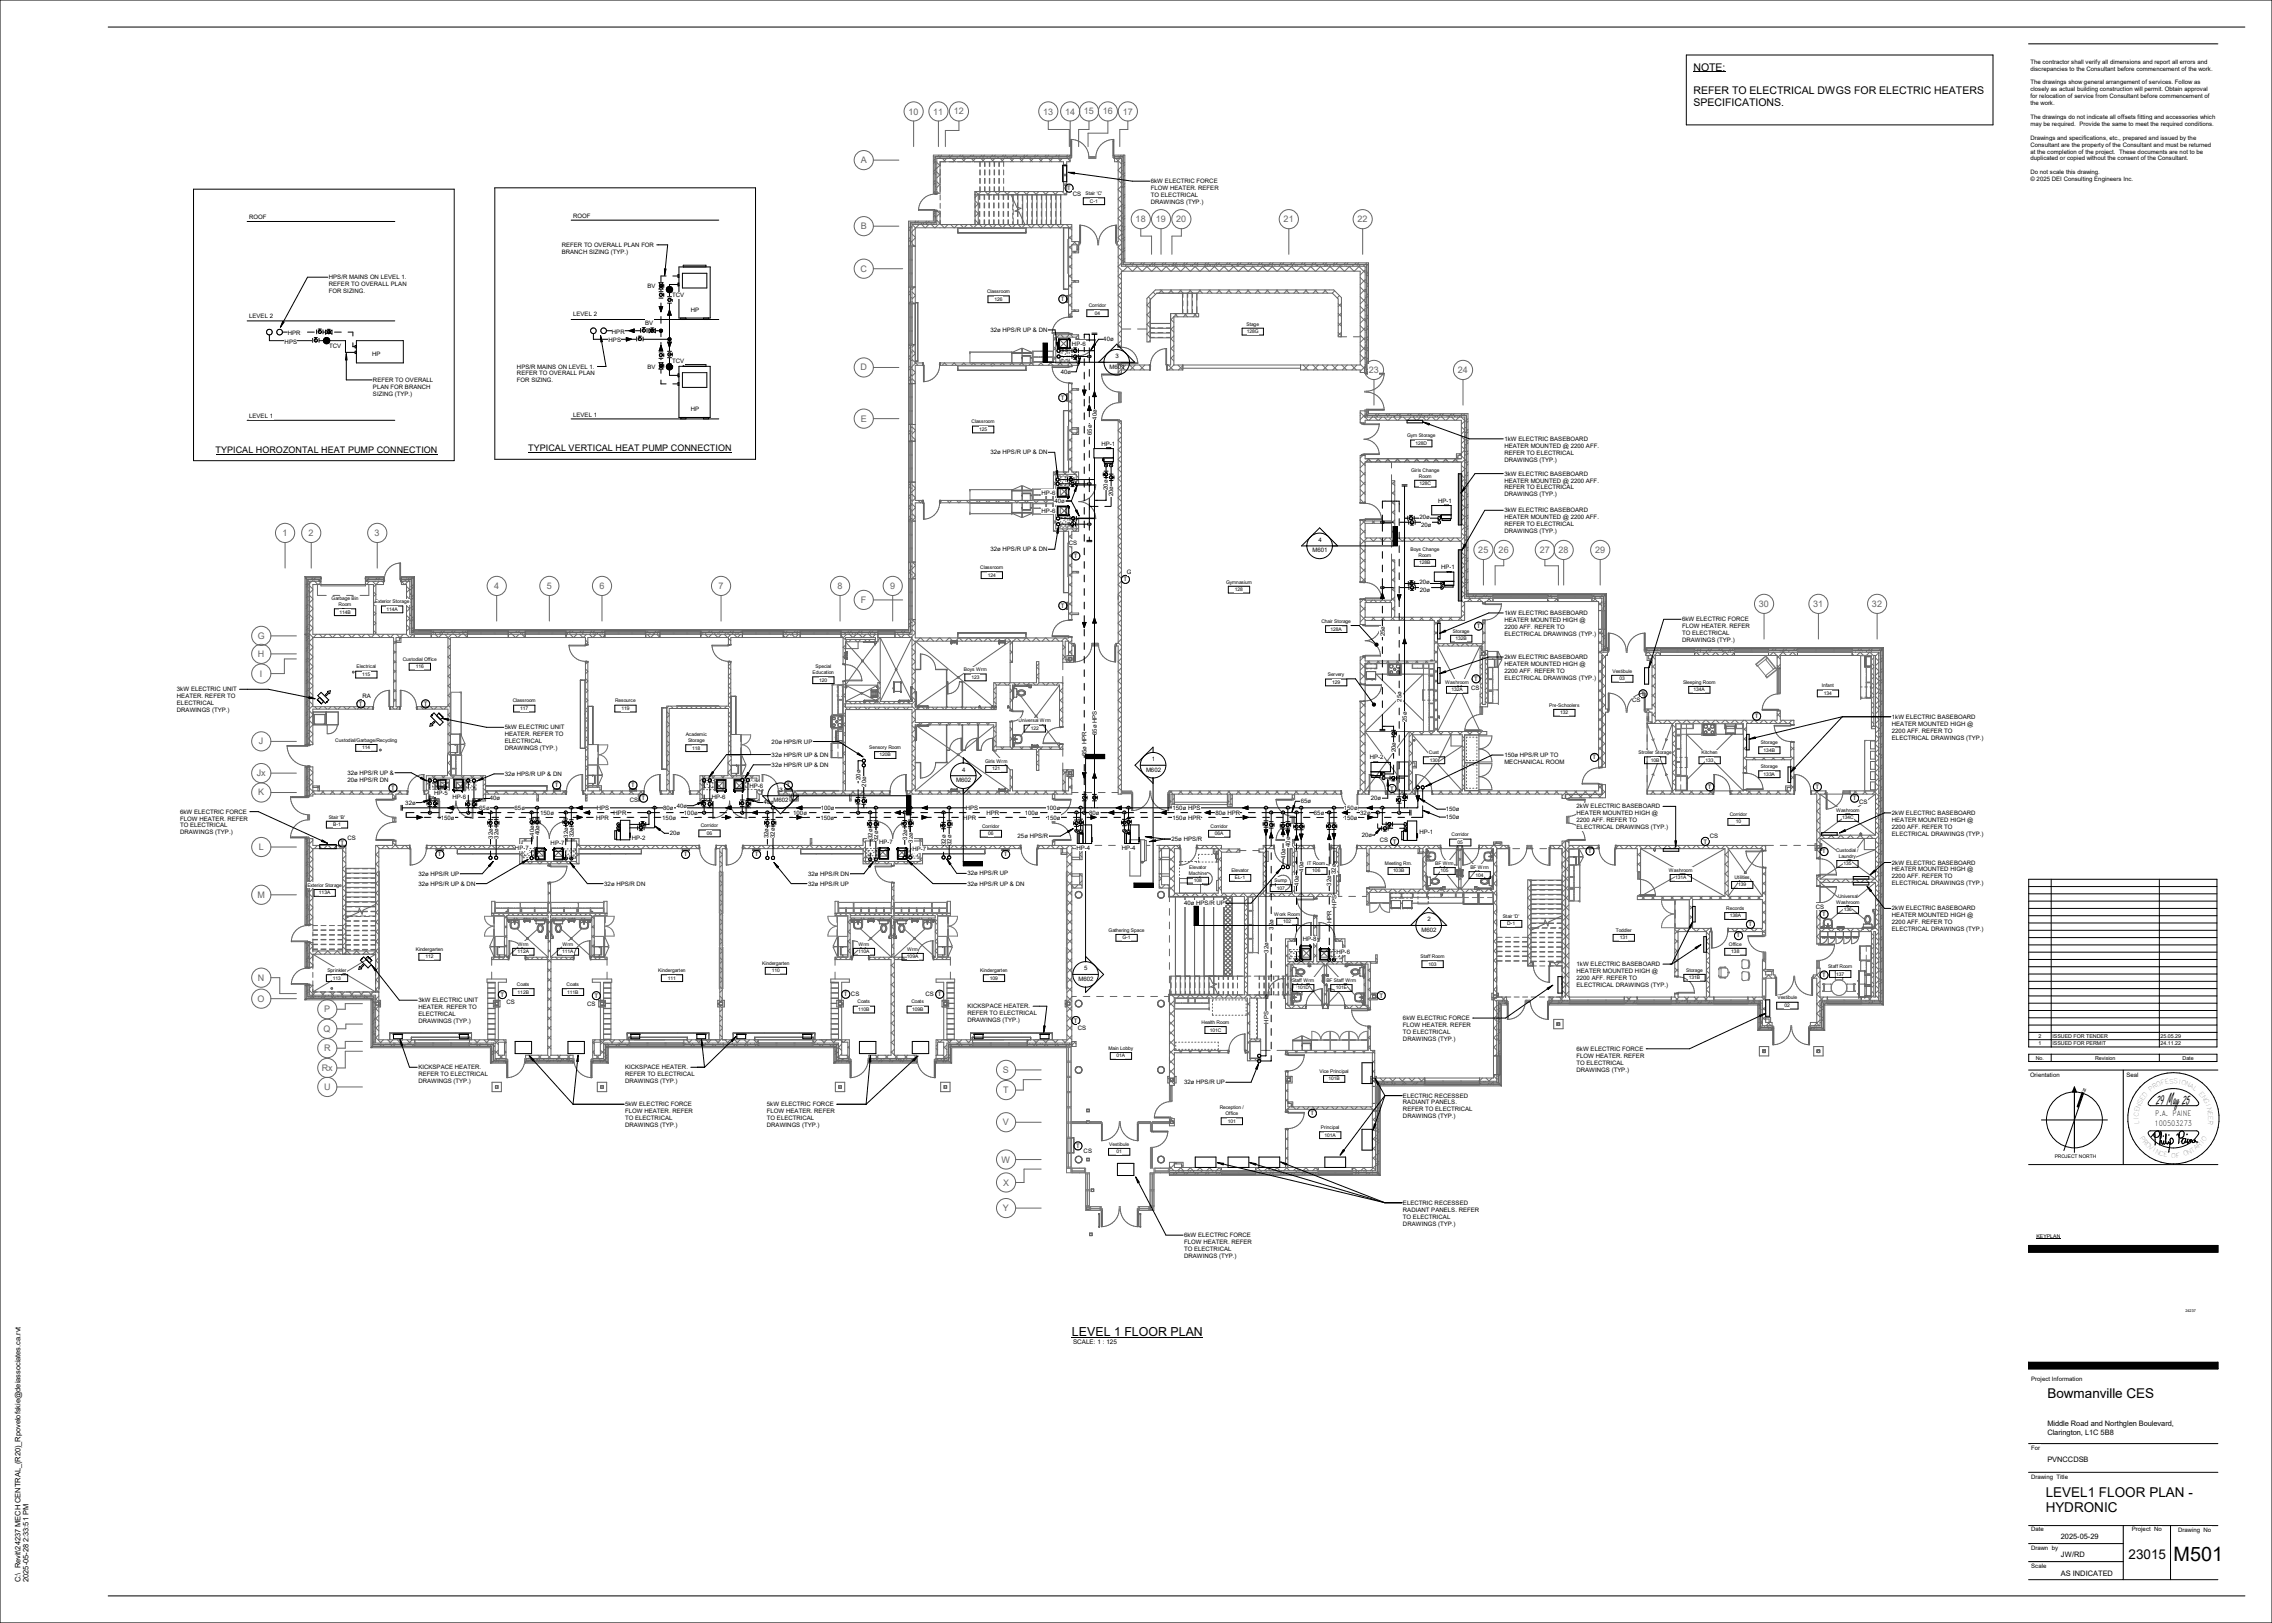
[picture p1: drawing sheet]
<svg xmlns="http://www.w3.org/2000/svg" width="1067mm" height="762mm" viewBox="0 0 1067 762" stroke-linecap="round" stroke-linejoin="round" font-family="sans-serif">
<defs><g id="words">
<text font-size="9.3" x="1021" y="733">M501</text>
<text font-size="8.7" x="1013" y="519">29 May 25</text>
<g font-size="6.4">
<text x="961" y="703">LEVEL1 FLOOR PLAN</text>
<text x="1028" y="703">-</text>
<text x="961" y="710">HYDRONIC</text>
</g>
<g font-size="6.3">
<text x="961" y="656">Bowmanville CES</text>
<text x="999" y="732">23015</text>
</g>
<text font-size="5.8" x="503" y="627">LEVEL 1 FLOOR PLAN</text>
<g font-size="5">
<text x="795" y="33">NOTE:</text>
<text x="795" y="44">REFER TO ELECTRICAL DWGS FOR ELECTRIC HEATERS</text>
<text x="795" y="50">SPECIFICATIONS.</text>
</g>
<g font-size="4.2" fill="#656565">
<text x="427" y="54">10</text>
<text x="438" y="54">11</text>
<text x="448" y="54">12</text>
<text x="490" y="54">13</text>
<text x="500" y="54">14</text>
<text x="509" y="54">15</text>
<text x="518" y="54">16</text>
<text x="527" y="54">17</text>
<text x="404" y="77">A</text>
<text x="404" y="108">B</text>
<text x="533" y="104">18</text>
<text x="543" y="104">19</text>
<text x="552" y="104">20</text>
<text x="603" y="104">21</text>
<text x="637" y="104">22</text>
<text x="404" y="128">C</text>
<text x="404" y="174">D</text>
<text x="643" y="175">23</text>
<text x="685" y="175">24</text>
<text x="404" y="198">E</text>
<text x="133" y="252">1</text>
<text x="145" y="252">2</text>
<text x="176" y="252">3</text>
<text x="694" y="260">25</text>
<text x="704" y="260">26</text>
<text x="723" y="260">27</text>
<text x="732" y="260">28</text>
<text x="749" y="260">29</text>
<text x="232" y="277">4</text>
<text x="257" y="276">5</text>
<text x="281" y="277">6</text>
<text x="337" y="276">7</text>
<text x="393" y="276">8</text>
<text x="418" y="276">9</text>
<text x="404" y="283">F</text>
<text x="826" y="285">30</text>
<text x="851" y="285">31</text>
<text x="879" y="285">32</text>
<text x="121" y="300">G</text>
<text x="121" y="308">H</text>
<text x="122" y="318">I</text>
<text x="122" y="349">J</text>
<text x="121" y="364">Jx</text>
<text x="121" y="373">K</text>
<text x="121" y="399">L</text>
<text x="121" y="422">M</text>
<text x="121" y="460">N</text>
<text x="121" y="470">O</text>
<text x="152" y="475">P</text>
<text x="152" y="484">Q</text>
<text x="152" y="494">R</text>
<text x="151" y="503">Rx</text>
<text x="471" y="504">S</text>
<text x="152" y="512">U</text>
<text x="471" y="513">T</text>
<text x="471" y="528">V</text>
<text x="470" y="546">W</text>
<text x="471" y="557">X</text>
<text x="471" y="569">Y</text>
</g>
<g font-size="4.2">
<text x="101" y="213">TYPICAL HOROZONTAL HEAT PUMP CONNECTION</text>
<text x="248" y="212">TYPICAL VERTICAL HEAT PUMP CONNECTION</text>
</g>
<g font-size="3.5">
<text x="1012" y="524">P.A. PAINE</text>
<text x="1012" y="529">100503273</text>
<text x="961" y="670">Middle Road and Northglen Boulevard,</text>
<text x="961" y="674">Clarington, L1C 5B8</text>
<text x="961" y="686">PVNCCDSB</text>
<text x="968" y="722">2025</text>
<text x="975" y="722">-</text>
<text x="977" y="722">05</text>
<text x="980" y="722">-</text>
<text x="982" y="722">29</text>
<text x="968" y="731">JW/RD</text>
<text x="10" y="743" transform="rotate(-90 10 743)">C:\_Revit\24237 MECH CENTRAL_(R20)_Rpovelofskie@deiassociates.ca.rvt</text>
<text x="13" y="743" transform="rotate(-90 13 743)">2025-05-28 2:33:51 PM</text>
<text x="968" y="740">AS INDICATED</text>
</g>
<g font-size="3">
<text x="1015" y="510" transform="rotate(-17 1015 510)">F</text>
<text x="1017" y="509" transform="rotate(-10 1017 509)">E</text>
<text x="1024" y="509" transform="rotate(17 1024 509)">O</text>
<text x="1026" y="510" transform="rotate(23 1026 510)">N</text>
<text x="1007" y="515" transform="rotate(-50 1007 515)">D</text>
<text x="1010" y="513" transform="rotate(-37 1010 513)">P</text>
<text x="1011" y="511" transform="rotate(-30 1011 511)">R</text>
<text x="1013" y="510" transform="rotate(-23 1013 510)">O</text>
<text x="1028" y="510" transform="rotate(30 1028 510)">A</text>
<text x="1030" y="511" transform="rotate(37 1030 511)">L</text>
<text x="1034" y="515" transform="rotate(56 1034 515)">N</text>
<text x="1005" y="521" transform="rotate(-70 1005 521)">N</text>
<text x="1005" y="519" transform="rotate(-63 1005 519)">S</text>
<text x="1006" y="517" transform="rotate(-56 1006 517)">E</text>
<text x="1035" y="517" transform="rotate(63 1035 517)">G</text>
<text x="1036" y="520" transform="rotate(76 1036 520)">N</text>
<text x="1004" y="522" transform="rotate(-77 1004 522)">E</text>
<text x="1037" y="522" transform="rotate(83 1037 522)">E</text>
<text x="1037" y="526" transform="rotate(96 1037 526)">R</text>
<text x="1005" y="534" transform="rotate(55 1005 534)">P</text>
<text x="1006" y="536" transform="rotate(49 1006 536)">R</text>
<text x="1007" y="538" transform="rotate(43 1007 538)">O</text>
<text x="1009" y="539" transform="rotate(37 1009 539)">V</text>
<text x="1033" y="539" transform="rotate(-44 1033 539)">R</text>
<text x="1034" y="537" transform="rotate(-50 1034 537)">I</text>
<text x="1012" y="541" transform="rotate(25 1012 541)">N</text>
<text x="1014" y="542" transform="rotate(19 1014 542)">C</text>
<text x="1016" y="543" transform="rotate(13 1016 543)">E</text>
<text x="1020" y="544" transform="rotate(-1 1020 544)">O</text>
<text x="1022" y="543" transform="rotate(-8 1022 543)">F</text>
<text x="1026" y="543" transform="rotate(-20 1026 543)">O</text>
<text x="1027" y="542" transform="rotate(-26 1027 542)">N</text>
<text x="1029" y="541" transform="rotate(-32 1029 541)">T</text>
<text x="1031" y="540" transform="rotate(-38 1031 540)">A</text>
<text x="504" y="631">SCALE: 1 : 125</text>
</g>
<g font-size="2.8">
<text x="953" y="30">The contractor shall verify all dimensions and report all errors and</text>
<text x="953" y="33">discrepancies to the Consultant before commencement of the work.</text>
<text x="953" y="40">The drawings show general arrangement of services. Follow as</text>
<text x="953" y="43">closely as actual building construction will permit. Obtain approval</text>
<text x="953" y="46">for relocation of service from Consultant before commencement of</text>
<text x="953" y="49">the work.</text>
<text x="953" y="56">The drawings do not indicate all offsets fitting and accessories which</text>
<text x="953" y="59">may be required. Provide the same to meet the required conditions.</text>
<text x="953" y="66">Drawings and specifications, etc., prepared and issued by the</text>
<text x="953" y="69">Consultant are the property of the Consultant and must be returned</text>
<text x="953" y="72">at the completion of the project. These documents are not to be</text>
<text x="953" y="75">duplicated or copied without the consent of the Consultant.</text>
<text x="953" y="82">Do not scale this drawing.</text>
<text x="501" y="89">T</text>
<text x="540" y="86">6kW ELECTRIC FORCE</text>
<text x="540" y="89">FLOW HEATER. REFER</text>
<text x="953" y="85">© 2025 DEI Consulting Engineers Inc.</text>
<text x="504" y="92">CS</text>
<text x="540" y="92">TO ELECTRICAL</text>
<text x="540" y="96">DRAWINGS (TYP.)</text>
<text x="117" y="103">ROOF</text>
<text x="269" y="102">ROOF</text>
<text x="264" y="116">REFER TO OVERALL PLAN FOR</text>
<text x="264" y="119">BRANCH SIZING (TYP.)</text>
<text x="154" y="131">HPS/R MAINS ON LEVEL 1.</text>
<text x="154" y="134">REFER TO OVERALL PLAN</text>
<text x="154" y="138">FOR SIZING.</text>
<text x="304" y="135">BV</text>
<text x="316" y="139">TCV</text>
<text x="498" y="141">T</text>
<text x="117" y="149">LEVEL 2</text>
<text x="269" y="149">LEVEL 2</text>
<text x="324" y="146">HP</text>
<text x="303" y="153">BV</text>
<text x="465" y="156">32ø HPS/R UP &amp; DN</text>
<text x="134" y="161">HPS</text>
<text x="135" y="157">HPR</text>
<text x="286" y="161">HPS</text>
<text x="287" y="157">HPR</text>
<text x="518" y="160">40ø</text>
<text x="155" y="163">TCV</text>
<text x="175" y="167">HP</text>
<text x="503" y="162">HP</text>
<text x="507" y="162">-</text>
<text x="508" y="162">6</text>
<text x="243" y="173">HPS/R MAINS ON LEVEL 1.</text>
<text x="304" y="173">BV</text>
<text x="316" y="171">TCV</text>
<text x="521" y="173">M601</text>
<text x="524" y="168">3</text>
<text x="175" y="179">REFER TO OVERALL</text>
<text x="243" y="176">REFER TO OVERALL PLAN</text>
<text x="243" y="179">FOR SIZING.</text>
<text x="498" y="175">40ø</text>
<text x="175" y="183">PLAN FOR BRANCH</text>
<text x="175" y="186">SIZING (TYP.)</text>
<text x="498" y="188">T</text>
<text x="117" y="196">LEVEL 1</text>
<text x="269" y="196">LEVEL 1</text>
<text x="324" y="193">HP</text>
<text x="515" y="197" transform="rotate(-90 515 197)">40ø</text>
<text x="513" y="204" transform="rotate(-90 513 204)">65ø</text>
<text x="517" y="209">HP</text>
<text x="521" y="209">-</text>
<text x="522" y="209">1</text>
<text x="706" y="207">1kW ELECTRIC BASEBOARD</text>
<text x="465" y="213">32ø HPS/R UP &amp; DN</text>
<text x="706" y="210">HEATER MOUNTED @ 2200 AFF.</text>
<text x="706" y="213">REFER TO ELECTRICAL</text>
<text x="706" y="217">DRAWINGS (TYP.)</text>
<text x="706" y="223">3kW ELECTRIC BASEBOARD</text>
<text x="706" y="227">HEATER MOUNTED @ 2200 AFF.</text>
<text x="489" y="232">HP</text>
<text x="493" y="232">-</text>
<text x="494" y="232">6</text>
<text x="520" y="230" transform="rotate(-90 520 230)">20ø</text>
<text x="523" y="233" transform="rotate(-90 523 233)">20ø</text>
<text x="706" y="230">REFER TO ELECTRICAL</text>
<text x="706" y="233">DRAWINGS (TYP.)</text>
<text x="495" y="236">40ø</text>
<text x="675" y="236">HP</text>
<text x="679" y="236">-</text>
<text x="680" y="236">1</text>
<text x="489" y="241">HP</text>
<text x="493" y="241">-</text>
<text x="494" y="241">6</text>
<text x="666" y="244">20ø</text>
<text x="706" y="241">3kW ELECTRIC BASEBOARD</text>
<text x="706" y="244">HEATER MOUNTED @ 2200 AFF.</text>
<text x="667" y="247">20ø</text>
<text x="706" y="247">REFER TO ELECTRICAL</text>
<text x="706" y="250">DRAWINGS (TYP.)</text>
<text x="502" y="256">CS</text>
<text x="619" y="254">4</text>
<text x="465" y="259">32ø HPS/R UP &amp; DN</text>
<text x="504" y="262">T</text>
<text x="616" y="259">M601</text>
<text x="529" y="270">G</text>
<text x="677" y="267">HP</text>
<text x="681" y="267">-</text>
<text x="682" y="267">1</text>
<text x="528" y="273">T</text>
<text x="666" y="274">20ø</text>
<text x="667" y="278">20ø</text>
<text x="498" y="285">T</text>
<text x="706" y="289">1kW ELECTRIC BASEBOARD</text>
<text x="706" y="292">HEATER MOUNTED HIGH @</text>
<text x="790" y="292">6kW ELECTRIC FORCE</text>
<text x="650" y="299" transform="rotate(-90 650 299)">25ø</text>
<text x="693" y="295">T</text>
<text x="706" y="295">2200 AFF. REFER TO</text>
<text x="706" y="298">ELECTRICAL DRAWINGS (TYP.)</text>
<text x="790" y="295">FLOW HEATER. REFER</text>
<text x="790" y="298">TO ELECTRICAL</text>
<text x="790" y="301">DRAWINGS (TYP.)</text>
<text x="706" y="309">2kW ELECTRIC BASEBOARD</text>
<text x="706" y="313">HEATER MOUNTED HIGH @</text>
<text x="706" y="316">2200 AFF. REFER TO</text>
<text x="691" y="324">CS</text>
<text x="692" y="320">T</text>
<text x="706" y="319">ELECTRICAL DRAWINGS (TYP.)</text>
<text x="83" y="325">3kW ELECTRIC UNIT</text>
<text x="83" y="328">HEATER. REFER TO</text>
<text x="170" y="328">RA</text>
<text x="658" y="329" transform="rotate(-90 658 329)">25ø</text>
<text x="766" y="330">CS</text>
<text x="771" y="327">T</text>
<text x="83" y="331">ELECTRICAL</text>
<text x="83" y="334">DRAWINGS (TYP.)</text>
<text x="169" y="331">T</text>
<text x="199" y="331">T</text>
<text x="661" y="339" transform="rotate(-90 661 339)">25ø</text>
<text x="824" y="337">T</text>
<text x="888" y="337">1kW ELECTRIC BASEBOARD</text>
<text x="888" y="341">HEATER MOUNTED HIGH @</text>
<text x="237" y="342">5kW ELECTRIC UNIT</text>
<text x="237" y="346">HEATER. REFER TO</text>
<text x="515" y="345" transform="rotate(-90 515 345)">65ø HPS</text>
<text x="888" y="344">2200 AFF. REFER TO</text>
<text x="888" y="347">ELECTRICAL DRAWINGS (TYP.)</text>
<text x="237" y="349">ELECTRICAL</text>
<text x="237" y="352">DRAWINGS (TYP.)</text>
<text x="362" y="349">20ø HPS/R UP</text>
<text x="655" y="353" transform="rotate(-90 655 353)">20ø</text>
<text x="362" y="355">32ø HPS/R UP &amp; DN</text>
<text x="510" y="355" transform="rotate(-90 510 355)">65ø HPR</text>
<text x="541" y="357">1</text>
<text x="643" y="356">HP</text>
<text x="647" y="356">-</text>
<text x="648" y="356">2</text>
<text x="706" y="355">150ø HPS/R UP TO</text>
<text x="706" y="359">MECHANICAL ROOM</text>
<text x="748" y="356">T</text>
<text x="163" y="364">32ø HPS/R UP &amp;</text>
<text x="237" y="364">32ø HPS/R UP &amp; DN</text>
<text x="362" y="360">32ø HPS/R UP &amp; DN</text>
<text x="452" y="362">4</text>
<text x="538" y="362">M602</text>
<text x="163" y="367">20ø HPS/R DN</text>
<text x="184" y="371">T</text>
<text x="260" y="370">T</text>
<text x="296" y="370">T</text>
<text x="352" y="370">HP</text>
<text x="356" y="370">-</text>
<text x="357" y="370">6</text>
<text x="366" y="372">3</text>
<text x="369" y="370">T</text>
<text x="404" y="366" transform="rotate(-90 404 366)">20ø</text>
<text x="407" y="369" transform="rotate(-90 407 369)">20ø</text>
<text x="449" y="367">M602</text>
<text x="653" y="371">T</text>
<text x="802" y="370">T</text>
<text x="852" y="370">T</text>
<text x="190" y="378">32ø</text>
<text x="204" y="373">HP</text>
<text x="208" y="373">-</text>
<text x="209" y="373">5</text>
<text x="212" y="375">HP</text>
<text x="216" y="375">-</text>
<text x="217" y="375">6</text>
<text x="230" y="376">40ø</text>
<text x="296" y="377">CS</text>
<text x="301" y="376">T</text>
<text x="334" y="375">HP</text>
<text x="338" y="375">-</text>
<text x="339" y="375">6</text>
<text x="358" y="378">40ø</text>
<text x="363" y="377">M602</text>
<text x="611" y="377">65ø</text>
<text x="644" y="376">20ø</text>
<text x="870" y="376">T</text>
<text x="873" y="377">CS</text>
<text x="85" y="382">6kW ELECTRIC FORCE</text>
<text x="225" y="380">65ø</text>
<text x="242" y="380">65ø</text>
<text x="254" y="383">150ø</text>
<text x="280" y="380">HPS</text>
<text x="288" y="383">HPR</text>
<text x="311" y="380">80ø</text>
<text x="318" y="379">40ø</text>
<text x="321" y="383">100ø</text>
<text x="372" y="383">100ø</text>
<text x="385" y="380">100ø</text>
<text x="453" y="380">HPS</text>
<text x="463" y="383">HPR</text>
<text x="481" y="383">100ø</text>
<text x="491" y="380">100ø</text>
<text x="511" y="383">80ø</text>
<text x="551" y="380">150ø HPS</text>
<text x="571" y="383">80ø HPR</text>
<text x="617" y="383">65ø</text>
<text x="631" y="380">150ø</text>
<text x="639" y="383">32ø</text>
<text x="679" y="381">150ø</text>
<text x="740" y="380">2kW ELECTRIC BASEBOARD</text>
<text x="740" y="383">HEATER MOUNTED HIGH @</text>
<text x="888" y="383">2kW ELECTRIC BASEBOARD</text>
<text x="85" y="385">FLOW HEATER. REFER</text>
<text x="85" y="388">TO ELECTRICAL</text>
<text x="207" y="385">150ø</text>
<text x="280" y="385">HPR</text>
<text x="311" y="385">150ø</text>
<text x="385" y="385">150ø</text>
<text x="452" y="385">HPR</text>
<text x="492" y="385">150ø</text>
<text x="551" y="385">150ø HPR</text>
<text x="631" y="385">150ø</text>
<text x="679" y="385">150ø</text>
<text x="740" y="386">2200 AFF. REFER TO</text>
<text x="740" y="389">ELECTRICAL DRAWINGS (TYP.)</text>
<text x="888" y="386">HEATER MOUNTED HIGH @</text>
<text x="888" y="389">2200 AFF. REFER TO</text>
<text x="85" y="392">DRAWINGS (TYP.)</text>
<text x="163" y="394">CS</text>
<text x="231" y="394" transform="rotate(-90 231 394)">32ø</text>
<text x="234" y="394" transform="rotate(-90 234 394)">32ø</text>
<text x="251" y="392" transform="rotate(-90 251 392)">40ø</text>
<text x="253" y="392" transform="rotate(-90 253 392)">40ø</text>
<text x="267" y="393" transform="rotate(-90 267 393)">32ø</text>
<text x="269" y="393" transform="rotate(-90 269 393)">32ø</text>
<text x="297" y="394">HP</text>
<text x="301" y="394">-</text>
<text x="301" y="394">2</text>
<text x="314" y="392">20ø</text>
<text x="361" y="394" transform="rotate(-90 361 394)">32ø</text>
<text x="364" y="393" transform="rotate(-90 364 393)">32ø</text>
<text x="410" y="394" transform="rotate(-90 410 394)">32ø</text>
<text x="412" y="395" transform="rotate(-90 412 395)">32ø</text>
<text x="426" y="394" transform="rotate(-90 426 394)">32ø</text>
<text x="429" y="396" transform="rotate(-90 429 396)">32ø</text>
<text x="478" y="394">25ø HPS/R</text>
<text x="550" y="395">25ø HPS/R</text>
<text x="639" y="393">20ø</text>
<text x="648" y="395">CS</text>
<text x="667" y="392">HP</text>
<text x="670" y="392">-</text>
<text x="671" y="392">1</text>
<text x="803" y="394">CS</text>
<text x="888" y="392">ELECTRICAL DRAWINGS (TYP.)</text>
<text x="160" y="397">T</text>
<text x="206" y="402">T</text>
<text x="242" y="399">HP</text>
<text x="246" y="399">-</text>
<text x="247" y="399">7</text>
<text x="259" y="397">HP</text>
<text x="263" y="397">-</text>
<text x="263" y="397">7</text>
<text x="321" y="402">T</text>
<text x="354" y="402">T</text>
<text x="413" y="396">HP</text>
<text x="417" y="396">-</text>
<text x="418" y="396">7</text>
<text x="428" y="400">HP</text>
<text x="432" y="400">-</text>
<text x="433" y="400">7</text>
<text x="444" y="397" transform="rotate(-90 444 397)">32ø</text>
<text x="447" y="397" transform="rotate(-90 447 397)">32ø</text>
<text x="471" y="402">T</text>
<text x="505" y="399">HP</text>
<text x="509" y="399">-</text>
<text x="510" y="399">4</text>
<text x="527" y="399">HP</text>
<text x="531" y="399">-</text>
<text x="532" y="399">4</text>
<text x="606" y="398" transform="rotate(-90 606 398)">40ø</text>
<text x="654" y="396">T</text>
<text x="746" y="400">T</text>
<text x="800" y="396">T</text>
<text x="856" y="401">T</text>
<text x="604" y="403" transform="rotate(-90 604 403)">40ø</text>
<text x="888" y="406">2kW ELECTRIC BASEBOARD</text>
<text x="196" y="411">32ø HPS/R UP</text>
<text x="379" y="411">32ø HPS/R DN</text>
<text x="454" y="411">32ø HPS/R UP</text>
<text x="612" y="409" transform="rotate(-90 612 409)">40ø</text>
<text x="627" y="410" transform="rotate(-90 627 410)">32ø</text>
<text x="888" y="409">HEATER MOUNTED HIGH @</text>
<text x="888" y="412">2200 AFF. REFER TO</text>
<text x="196" y="416">32ø HPS/R UP &amp; DN</text>
<text x="284" y="416">32ø HPS/R DN</text>
<text x="379" y="416">32ø HPS/R UP</text>
<text x="454" y="416">32ø HPS/R UP &amp; DN</text>
<text x="610" y="416" transform="rotate(-90 610 416)">40ø</text>
<text x="625" y="416" transform="rotate(-90 625 416)">32ø</text>
<text x="888" y="416">ELECTRICAL DRAWINGS (TYP.)</text>
<text x="556" y="425">40ø HPS/R UP</text>
<text x="627" y="426" transform="rotate(-90 627 426)">HPS</text>
<text x="853" y="427">CS</text>
<text x="856" y="430">T</text>
<text x="888" y="427">2kW ELECTRIC BASEBOARD</text>
<text x="888" y="431">HEATER MOUNTED HIGH @</text>
<text x="598" y="436" transform="rotate(-90 598 436)">32ø</text>
<text x="625" y="433" transform="rotate(-90 625 433)">HPR</text>
<text x="667" y="438">M602</text>
<text x="670" y="433">2</text>
<text x="821" y="435">T</text>
<text x="888" y="434">2200 AFF. REFER TO</text>
<text x="888" y="437">ELECTRICAL DRAWINGS (TYP.)</text>
<text x="612" y="442">HP</text>
<text x="616" y="442">-</text>
<text x="617" y="442">8</text>
<text x="815" y="440">T</text>
<text x="596" y="447" transform="rotate(-90 596 447)">32ø</text>
<text x="627" y="448">HP</text>
<text x="631" y="448">-</text>
<text x="632" y="448">6</text>
<text x="509" y="456">5</text>
<text x="740" y="454">1kW ELECTRIC BASEBOARD</text>
<text x="506" y="461">M602</text>
<text x="740" y="457">HEATER MOUNTED HIGH @</text>
<text x="740" y="460">2200 AFF. REFER TO</text>
<text x="856" y="459">T</text>
<text x="235" y="468">T</text>
<text x="396" y="468">T</text>
<text x="400" y="468">CS</text>
<text x="434" y="468">CS</text>
<text x="440" y="468">T</text>
<text x="740" y="463">ELECTRICAL DRAWINGS (TYP.)</text>
<text x="196" y="471">3kW ELECTRIC UNIT</text>
<text x="196" y="474">HEATER. REFER TO</text>
<text x="238" y="471">CS</text>
<text x="276" y="472">CS</text>
<text x="279" y="468">T</text>
<text x="454" y="473">KICKSPACE HEATER.</text>
<text x="648" y="468">T</text>
<text x="196" y="477">ELECTRICAL</text>
<text x="454" y="477">REFER TO ELECTRICAL</text>
<text x="454" y="480">DRAWINGS (TYP.)</text>
<text x="659" y="479">6kW ELECTRIC FORCE</text>
<text x="196" y="480">DRAWINGS (TYP.)</text>
<text x="504" y="480">T</text>
<text x="506" y="483">CS</text>
<text x="596" y="481" transform="rotate(-90 596 481)">HPS</text>
<text x="659" y="482">FLOW HEATER. REFER</text>
<text x="659" y="485">TO ELECTRICAL</text>
<text x="659" y="489">DRAWINGS (TYP.)</text>
<text x="740" y="493">6kW ELECTRIC FORCE</text>
<text x="740" y="497">FLOW HEATER. REFER</text>
<text x="196" y="502">KICKSPACE HEATER.</text>
<text x="293" y="502">KICKSPACE HEATER.</text>
<text x="740" y="500">TO ELECTRICAL</text>
<text x="740" y="503">DRAWINGS (TYP.)</text>
<text x="196" y="505">REFER TO ELECTRICAL</text>
<text x="196" y="509">DRAWINGS (TYP.)</text>
<text x="293" y="505">REFER TO ELECTRICAL</text>
<text x="293" y="509">DRAWINGS (TYP.)</text>
<text x="556" y="509">32ø HPS/R UP</text>
<text x="953" y="506">Orientation</text>
<text x="998" y="506">Seal</text>
<text x="659" y="515">ELECTRIC RECESSED</text>
<text x="293" y="519">5kW ELECTRIC FORCE</text>
<text x="360" y="519">5kW ELECTRIC FORCE</text>
<text x="659" y="519">RADIANT PANELS.</text>
<text x="659" y="522">REFER TO ELECTRICAL</text>
<text x="293" y="523">FLOW HEATER. REFER</text>
<text x="293" y="526">TO ELECTRICAL</text>
<text x="360" y="523">FLOW HEATER. REFER</text>
<text x="360" y="526">TO ELECTRICAL</text>
<text x="615" y="524">T</text>
<text x="659" y="525">DRAWINGS (TYP.)</text>
<text x="293" y="529">DRAWINGS (TYP.)</text>
<text x="360" y="529">DRAWINGS (TYP.)</text>
<text x="505" y="539">T</text>
<text x="509" y="542">CS</text>
<text x="659" y="566">ELECTRIC RECESSED</text>
<text x="659" y="569">RADIANT PANELS. REFER</text>
<text x="659" y="572">TO ELECTRICAL</text>
<text x="659" y="575">DRAWINGS (TYP.)</text>
<text x="556" y="581">6kW ELECTRIC FORCE</text>
<text x="556" y="584">FLOW HEATER. REFER</text>
<text x="556" y="587">TO ELECTRICAL</text>
<text x="556" y="591">DRAWINGS (TYP.)</text>
<text x="954" y="649">Project Information</text>
<text x="954" y="681">For</text>
<text x="954" y="694">Drawing Title</text>
<text x="954" y="719">Date</text>
<text x="1001" y="719">Project No</text>
<text x="1023" y="719">Drawing No</text>
<text x="954" y="728">Drawn by</text>
<text x="954" y="736">Scale</text>
</g>
<g font-size="2.5">
<text x="957" y="491">1</text>
<text x="957" y="487">2</text>
<text x="964" y="491">ISSUED FOR PERMIT</text>
<text x="964" y="487">ISSUED FOR TENDER</text>
<text x="1014" y="491">24.11.22</text>
<text x="1014" y="487">25.05.29</text>
<text x="956" y="497">No.</text>
<text x="984" y="497">Revision</text>
<text x="1025" y="497">Date</text>
</g>
<text font-size="2.4" x="956" y="581">KEYPLAN</text>
<g font-size="2.3">
<text x="510" y="92">Stair 'C'</text>
<text x="512" y="95">C</text>
<text x="513" y="95">-</text>
<text x="514" y="95">1</text>
<text x="463" y="138">Classroom</text>
<text x="467" y="141">126</text>
<text x="511" y="144">Corridor</text>
<text x="514" y="148">04</text>
<text x="585" y="153">Stage</text>
<text x="585" y="156">128G</text>
<text x="456" y="199">Classroom</text>
<text x="460" y="202">125</text>
<text x="661" y="205">Gym Storage</text>
<text x="665" y="209">128D</text>
<text x="663" y="222">Girls Change</text>
<text x="666" y="224">Room</text>
<text x="666" y="228">128C</text>
<text x="662" y="259">Boys Change</text>
<text x="666" y="261">Room</text>
<text x="460" y="267">Classroom</text>
<text x="666" y="265">128B</text>
<text x="464" y="271">124</text>
<text x="576" y="274">Gymnasium</text>
<text x="156" y="282">Garbage Bin</text>
<text x="580" y="278">128</text>
<text x="159" y="285">Room</text>
<text x="176" y="283">Exterior Storage</text>
<text x="181" y="287">114A</text>
<text x="159" y="288">114B</text>
<text x="620" y="293">Chair Storage</text>
<text x="625" y="296">128A</text>
<text x="682" y="297">Storage</text>
<text x="683" y="301">132B</text>
<text x="189" y="310">Custodial Office</text>
<text x="167" y="314">Electrical</text>
<text x="170" y="317">115</text>
<text x="195" y="314">116</text>
<text x="382" y="316">Education</text>
<text x="383" y="314">Special</text>
<text x="453" y="315">Boys Wrm</text>
<text x="623" y="318">Servery</text>
<text x="757" y="316">Vestibule</text>
<text x="385" y="320">120</text>
<text x="456" y="319">123</text>
<text x="625" y="321">129</text>
<text x="679" y="321">Washroom</text>
<text x="760" y="319">03</text>
<text x="790" y="321">Sleeping Room</text>
<text x="855" y="323">Infant</text>
<text x="241" y="330">Classroom</text>
<text x="289" y="330">Resource</text>
<text x="682" y="325">132A</text>
<text x="795" y="325">134A</text>
<text x="856" y="326">134</text>
<text x="244" y="333">117</text>
<text x="292" y="333">119</text>
<text x="727" y="332">Pre</text>
<text x="731" y="332">-</text>
<text x="732" y="332">Schoolers</text>
<text x="733" y="335">132</text>
<text x="478" y="339">Universal Wrm</text>
<text x="322" y="346">Academic</text>
<text x="484" y="343">122</text>
<text x="157" y="348">Custodial/Garbage/Recycling</text>
<text x="170" y="352">114</text>
<text x="323" y="348">Storage</text>
<text x="325" y="352">118</text>
<text x="408" y="352">Sensory Room</text>
<text x="827" y="349">Storage</text>
<text x="828" y="353">134B</text>
<text x="413" y="355">120B</text>
<text x="463" y="358">Girls Wrm</text>
<text x="671" y="354">Cust</text>
<text x="671" y="358">130</text>
<text x="769" y="354">Stroller Storage</text>
<text x="775" y="358">10B</text>
<text x="799" y="354">Kitchen</text>
<text x="801" y="358">133</text>
<text x="466" y="362">121</text>
<text x="827" y="361">Storage</text>
<text x="828" y="364">133A</text>
<text x="812" y="383">Corridor</text>
<text x="862" y="381">Washroom</text>
<text x="154" y="384">Stair 'B'</text>
<text x="156" y="388">B</text>
<text x="158" y="388">-</text>
<text x="159" y="388">1</text>
<text x="329" y="388">Corridor</text>
<text x="461" y="389">Corridor</text>
<text x="568" y="389">Corridor</text>
<text x="815" y="387">10</text>
<text x="865" y="385">134C</text>
<text x="332" y="392">06</text>
<text x="464" y="392">06</text>
<text x="570" y="392">06A</text>
<text x="682" y="393">Corridor</text>
<text x="684" y="396">05</text>
<text x="862" y="400">Custodial /</text>
<text x="558" y="408">Elevator</text>
<text x="614" y="406">IT Room</text>
<text x="650" y="406">Meeting Rm.</text>
<text x="674" y="406">BF Wrm</text>
<text x="690" y="408">BF Wrm</text>
<text x="863" y="403">Laundry</text>
<text x="866" y="406">135</text>
<text x="558" y="411">Machine</text>
<text x="578" y="409">Elevator</text>
<text x="580" y="413">EL</text>
<text x="583" y="413">-</text>
<text x="583" y="413">1</text>
<text x="616" y="410">106</text>
<text x="654" y="410">103B</text>
<text x="676" y="410">105</text>
<text x="693" y="412">104</text>
<text x="784" y="409">Washroom</text>
<text x="787" y="413">131A</text>
<text x="814" y="413">Utilities</text>
<text x="144" y="416">Exterior Storage</text>
<text x="150" y="420">113A</text>
<text x="561" y="414">108</text>
<text x="598" y="414">Sump</text>
<text x="600" y="418">107</text>
<text x="816" y="416">139</text>
<text x="862" y="424">Washroom</text>
<text x="863" y="422">Universal</text>
<text x="598" y="430">Work Room</text>
<text x="706" y="431">Stair 'D'</text>
<text x="811" y="427">Records</text>
<text x="812" y="431">138A</text>
<text x="866" y="428">136</text>
<text x="521" y="437">Gathering Space</text>
<text x="603" y="433">102</text>
<text x="708" y="434">D</text>
<text x="709" y="434">-</text>
<text x="710" y="434">1</text>
<text x="759" y="437">Toddler</text>
<text x="243" y="444">Wrm</text>
<text x="264" y="444">Wrm</text>
<text x="403" y="444">Wrm</text>
<text x="527" y="441">G</text>
<text x="529" y="441">-</text>
<text x="530" y="441">1</text>
<text x="761" y="441">131</text>
<text x="812" y="444">Office</text>
<text x="195" y="446">Kindergarten</text>
<text x="200" y="450">112</text>
<text x="243" y="448">112A</text>
<text x="264" y="448">111A</text>
<text x="403" y="448">110A</text>
<text x="426" y="450">109A</text>
<text x="426" y="446">Wrm</text>
<text x="667" y="450">Staff Room</text>
<text x="813" y="448">138</text>
<text x="358" y="453">Kindergarten</text>
<text x="671" y="453">103</text>
<text x="858" y="454">Staff Room</text>
<text x="154" y="456">Sprinkler</text>
<text x="156" y="460">113</text>
<text x="309" y="456">Kindergarten</text>
<text x="314" y="460">111</text>
<text x="362" y="456">110</text>
<text x="460" y="456">Kindergarten</text>
<text x="465" y="460">109</text>
<text x="607" y="461">Staff Wrm</text>
<text x="623" y="461">BF Staff Wrm</text>
<text x="792" y="456">Storage</text>
<text x="793" y="460">131B</text>
<text x="862" y="458">137</text>
<text x="243" y="463">Coats</text>
<text x="243" y="466">112B</text>
<text x="266" y="463">Coats</text>
<text x="266" y="466">111B</text>
<text x="609" y="465">101D</text>
<text x="627" y="465">101E</text>
<text x="403" y="471">Coats</text>
<text x="428" y="471">Coats</text>
<text x="835" y="469">Vestibule</text>
<text x="838" y="473">02</text>
<text x="403" y="475">110B</text>
<text x="428" y="475">109B</text>
<text x="564" y="481">Health Room</text>
<text x="568" y="484">101C</text>
<text x="521" y="493">Main Lobby</text>
<text x="524" y="496">01A</text>
<text x="620" y="504">Vice Principal</text>
<text x="624" y="507">101B</text>
<text x="573" y="521">Reception /</text>
<text x="575" y="524">Office</text>
<text x="576" y="527">101</text>
<text x="620" y="530">Principal</text>
<text x="622" y="534">101A</text>
<text x="521" y="538">Vestibule</text>
<text x="524" y="541">01</text>
<text x="965" y="544">PROJECT NORTH</text>
</g>
<text font-size="2.1" x="978" y="512" transform="rotate(19 978 512)">N</text>
<text font-size="1.8" x="1026" y="616">24237</text>
</g></defs>
<g fill="#8e8e8e">
<path d="M685 222h1v24h-1z"/>
<path d="M685 258h1v24h-1z"/>
</g>
<g fill="none" stroke="#6e6e6e" stroke-width=".47">
<path d="M439 80l-1 1M439 76l-1 1M439 75l-1 1M440 76l1 2M440 74h.1M441 73l-1 1M441 77l-1 2M442 73l-1 1M443 74l1 2M444 74l-1 2M446 73l-1 1M447 74l2 2"/>
<path d="M447 73l-1 1M449 74l-2 2M451 73l-1 1M452 74l1 2M452 73l-1 1M453 74l-1 2M456 73l-1 1M456 74l2 2M457 73v1M458 74l-2 2M461 74l1 2M461 73l-1 1"/>
<path d="M462 73v1M463 74l-2 2M465 74l2 2M466 73l-1 1M467 74l-1 2M467 73v1M470 74l1 2M471 73l-1 1M472 74l-2 2M472 73v1M474 74l2 2M476 74l-1 2"/>
<path d="M476 73l-1 1M477 73v1M479 74l1 2M481 74l-2 2M481 73l-1 1M482 73v1M483 74l2 2M485 74l-1 2M486 73l-1 1M487 73v1M488 74l1 2M490 74l-2 2"/>
<path d="M491 73l-1 1M492 74l2 2M492 73v1M494 74l-1 2M496 73v1M497 74l1 2M497 73v1M499 74l-2 2M499 77l2 1M501 77l-2 1M501 73v1M501 74l1 2"/>
<path d="M502 75v1M502 73v1M524 74l3 3M525 80l2 1M526 74l-2 2M526 73v1M527 78l-2 2M528 73l-1 1M528 77l-1 1M528 76l-1 1M439 100l-1 1M439 85l-1 1"/>
<path d="M439 90l-1 1M439 81l-1 1M439 86l-1 1M440 90l1 1M440 85l1 2M440 81l1 1M440 99l1 1M441 82l-1 2M441 87l-1 1M458 99l1 1-1 2M458 94l1 2-1 1M458 90l2 1"/>
<path d="M461 90l-3 3M463 90l1 1M465 90l-1 1M467 90l2 1M470 90l-2 1M472 90l1 1M474 90l-1 1M476 90l2 1M479 90l-2 1M481 90l1 1M483 90l-1 1M485 90l2 1"/>
<path d="M488 90l-2 1M490 90l1 1M492 90l-1 1M494 90l2 1M497 90l-2 1M499 90l1 1M499 86l2 1M499 81l2 2M501 90l-1 1M501 81l-2 2M501 86l-2 1M525 94l2 1"/>
<path d="M525 89l2 2M527 83l-2 1 2 2M527 96l-2 2 2 2M527 87l-2 2M527 92l-2 1M528 86l-1 1M528 91l-1 1M528 92l-1 1M528 97l-1 1M528 81l-1 1M528 96l-1 1M528 82l-1 1"/>
<path d="M528 87l-1 1M427 108h.1M427 113h.1M427 107h.1M427 112h.1M428 114l1 2M428 110l2 1M428 105l2 2M430 107l-2 2M430 112l-2 1M430 104l-1 1M431 104v1"/>
<path d="M432 105l-2 2M433 105l1 2M435 104l-1 1M436 105l-1 2M436 104v1M437 105l2 2M439 101l-1 1M440 103l1 2M441 100l-1 2M441 105l-2 2M442 105l1 2M445 105l-1 2"/>
<path d="M446 105l2 2M450 105l-2 2M451 105l1 2M454 105l-1 2M455 105l2 2M458 103l1 2-2 2M460 105l1 2M463 105l-1 2M465 105l1 2M468 105l-2 2M469 105l2 2M472 105l-1 2"/>
<path d="M474 105l1 2M477 105l-2 2M478 105l2 2M481 105l-1 2M483 105l1 2M486 105l-2 2M487 105l2 2M490 105l-1 2M492 105l1 2M495 105l-2 2M496 105l2 2M499 105l-1 2"/>
<path d="M501 105l2 3M502 111l1 2M502 116l1 1M503 106l-1 2M503 111l-1 1M503 115l-1 2M503 120l-1 1M504 113l2 2M504 118l1 1M505 118l-1 1M505 113l-2 2M506 115v1"/>
<path d="M506 116v1M525 103l2 1M525 116l2 2M525 107l2 2M527 105l-2 2M527 110l-2 2 2 1M527 119l-2 2 2 1M527 101l-2 1M527 115l-2 1M528 113h-1M528 118h-1M528 111l-1 1"/>
<path d="M528 116l-1 1M528 101l-1 1M528 106l-1 1M528 102l-1 1M528 108h-1M427 137h.1M427 138v1M428 137l2 2M429 135l-1 1M430 139l-2 1M502 120l1 2M502 129l1 2"/>
<path d="M502 125l1 1M502 138l1 2M502 134l1 1M503 129l-1 1M503 133l-1 2M503 124l-1 2M503 138l-1 1M504 132h1M505 132h-1M525 125l2 2M525 139l2 1M525 130l2 1"/>
<path d="M527 128l-2 2M527 133l-2 1 2 2M527 137l-2 2M527 124l-2 1M528 121l-1 1M528 123h-1M529 125l3 2M530 125l-3 2M531 123l-1 1M532 123v1M534 125l2 2M534 125l-2 2"/>
<path d="M536 123l-1 1M537 123v1M538 125l3 2 2-2M539 125l-3 2M539 139l1 1M541 123l-1 1M541 137l2 1M542 123v1M543 125l2 2M545 136l2 2M546 136l-2 2M546 123v1"/>
<path d="M547 125l3 2M547 123v1M548 125l-3 2M550 136l1 2M550 136l-1 2M551 123v1M552 125l2 2M552 125l-2 2M552 123v1M554 136l2 2M555 136l-2 2M556 123v1"/>
<path d="M556 125l3 2M557 125l-3 2M558 123l-1 1M559 136l1 2M559 136l-1 2M561 125l2 2 3-2M561 125l-2 2M561 123v1M563 123l-1 1M563 136l2 2M564 136l-2 2M566 125l2 2"/>
<path d="M566 123v1M568 123l-1 1M568 136l1 2M568 136l-1 2M570 125l2 2M570 125l-2 2M571 123v1M572 136l2 2M573 123l-1 1M573 136l-2 2M575 125l2 2M575 125l-2 2"/>
<path d="M576 123v1M577 136l1 2M577 136l-1 2M578 123l-1 1M579 125l2 2M579 125l-2 2M581 136l2 2M581 123v1M582 136l-2 2M583 123l-1 1M584 125l2 2M584 125l-2 2"/>
<path d="M586 136l1 2M586 136l-1 2M586 123v1M588 123l-1 1M588 125l2 2M588 125l-2 2M590 136l2 2M591 136l-2 2M592 123l-1 1M593 125l2 2M593 123l-1 1M593 125l-2 2"/>
<path d="M595 136l1 2M595 136l-1 2M597 123l-1 1M597 125l3 2M597 125l-2 2M598 123l-1 1M599 136l2 2M600 136l-2 2M602 123l-1 1M602 125l2 2M602 125l-2 2M603 123l-1 1"/>
<path d="M604 136l1 2M604 136l-1 2M606 125l3 2M607 125l-3 2M607 123l-1 1M608 123l-1 1M608 136l2 2M609 136l-2 2M611 125l2 2 3-2M611 125l-2 2M612 123l-1 1M613 123l-1 1"/>
<path d="M613 136l1 2M614 136l-2 2M615 125l3 2M617 123l-1 1M617 136l2 2M618 123l-1 1M618 136l-1 2M620 125l2 2M620 125l-2 2M622 123l-1 1M622 136l1 2M623 136l-2 2"/>
<path d="M623 123l-1 1M624 125l3 2M625 125l-3 2M626 138h.1M627 137l-1 1M627 123l-1 1M628 123l-1 1M629 125l2 2M629 139l-1 1M629 125l-2 2M632 123l-1 1M633 123l-1 1"/>
<path d="M633 125l3 2M634 125l-3 2M637 123l-1 1M638 125l3 3M638 123l-1 1M638 125l-2 2M639 130l2 3M639 139l2 3M639 135l2 2M641 131l-2 3M641 136l-2 2M641 127l-2 2"/>
<path d="M642 123l-1 1M643 139l-1 1M643 138h-1M643 124l-1 1M643 134l-1 1M643 133h-1M643 128h-1M643 129l-1 1M427 142h.1M428 142l1 1M495 158l1 1M496 159l-1 1"/>
<path d="M497 157l-1 1M498 157l1 1M502 147l1 2M502 143l1 1M502 157l2 1M502 157l-1 1M503 142l-1 2M503 147l-1 1M504 146h1M506 157l-1 1M525 143l2 2M525 157l2 1"/>
<path d="M525 152l2 2M527 151l-2 1M527 155l-2 2M527 160l-2 1M527 142l-2 1M527 146l-2 2 2 1M539 152l1 2M540 160l-1 1M540 142l-1 1 1 2M540 151l-1 1M540 146l-1 2 1 1M540 155l-1 2 1 1"/>
<path d="M550 150l1 1M550 159l1 1M550 154l1 2M551 153l-1 2M551 158l-1 1M552 147l1 2M553 147l-3 3M556 147l2 2M557 147l-1 2M561 147l1 2M562 147l-2 2M628 152l2 1"/>
<path d="M628 147l2 2M628 143l2 1M628 156l2 2M630 147l-2 1M630 151l-2 2M630 156l-2 2M630 142l-2 2M639 144l2 2M639 157l2 3M639 153l2 2M639 148l2 3M641 140l-2 3"/>
<path d="M641 158l-2 3M641 154l-2 2M641 145l-2 2M641 149l-2 3M643 148h-1M643 143h-1M643 153l-1 1M643 158l-1 1M643 144l-1 1M643 149l-1 1M643 154l-1 1M643 159l-1 1"/>
<path d="M427 173v1M427 178v1M427 162v1M427 167v1M427 168v1M427 172v1M427 177v1M427 163v1M428 178l2 1M428 173l2 2M428 169l2 1M428 164l2 2"/>
<path d="M429 162l-1 1M430 166l-2 2M430 175l-2 2M430 180h-1M430 170l1 2M430 170l-2 2M443 170l2 2M444 170l-2 2M447 172l1-2 1 2M451 172l2-2 1 2M456 172l1-2 1 2M460 172l2-2 1 2"/>
<path d="M465 172l1-2 1 2M470 172l1-2 1 2M474 172l1-2 1 2M480 170l1 2M480 170l-1 2M483 172l1-2 1 2M488 170l2 2M489 170l-1 2M493 170l1 2M494 170l-2 2M495 167l1 1M495 163l1 1"/>
<path d="M496 163l-1 2M496 168l-1 1M497 172l1-2 1 2M501 172l1-2 1 2M505 169l1 1M505 167h.1M506 171v1M525 175h.1M525 161l1 2M526 171l2 3M529 171l-4 4M530 171l3 3"/>
<path d="M533 171l-2 3M535 171l2 3M538 171l-3 3M539 171l1 1M540 174h.1M549 171l2 3M550 168l1 1M550 163l1 2M551 171l-2 3M551 171h.1M551 167l-1 1M551 162l-1 2"/>
<path d="M553 171l2 3M555 172l-2 2M612 171l2 3M614 171l-2 3M616 171l3 3M619 171l-2 3M621 171l2 3M624 171l-3 3M625 171l3 3M628 171l-2 3M630 171l2 3M633 171l-3 3"/>
<path d="M635 171l2 3M637 171l-2 3M639 166l2 3M639 171l2 2M639 162l2 2M641 163l-2 2M641 168l-2 2M641 172l-2 2M643 163l-1 1M643 168l-1 1M643 173l-1 1M643 164l-1 1"/>
<path d="M643 169l-1 1M643 174l-1 1M502 197l1 2M502 192l1 2M502 188l1 1M502 183l1 2M503 180h.1M503 197l-1 1M503 188l-1 1M503 192l-1 2M504 182l-2 3M505 182l1 1"/>
<path d="M525 198l2 1M639 198v1M639 194l3 3M641 196h.1M641 195l-2 2M643 193l-1 1M643 194l-1 1M644 196l-1 1M645 196l2 1M646 194v1M648 194l-1 1M649 196l-2 1"/>
<path d="M650 196l1 1M651 194v1M653 194l-1 1M653 196l-1 1M654 196l2 1M656 194v1M658 194l-1 1M658 196l-2 1M659 196l1 1M662 194l-1 1M662 196l-1 1M663 194l-1 1"/>
<path d="M663 196l2 1M667 194l-1 1M667 196l-2 1M668 194l-1 1M668 196l2 1M672 196l-2 1M672 194l-1 1M673 196l1 1M673 194l-1 1M676 196l-1 1M677 194l-1 1M677 196l2 1"/>
<path d="M678 194l-1 1M681 196l-2 1M682 196l1 1M682 194l-1 1M683 194l-1 1M685 196l-1 1M686 196h.1M686 196l2 1M687 194l-1 1M688 198l-2 1M688 194l-1 1M689 197h.1"/>
<path d="M689 198v1M427 202v1M427 207h.1M427 203v1M428 200l2 2M428 205l2 1M430 202l-2 2M430 207h-1M502 220l1 1M502 215l1 2M502 211l1 1M502 202l1 1"/>
<path d="M502 206l1 2M503 219l-1 2M503 215l-1 1M503 210l-1 2M503 206l-1 1M504 203v1M504 201l-2 2M506 201v1M506 202l-1 2M525 202l2 2M525 216l2 1M525 211l2 2"/>
<path d="M527 205l-2 2 2 1M527 219l-2 1 2 2M527 200l-2 2M527 214l-2 2M527 210l-2 1M639 216l2 3M640 214l-1 1M641 214h.1M641 217l-2 3M642 215l2 2M643 215l-2 2M647 215l1 2"/>
<path d="M647 215l-1 2M651 215l2 2M652 215l-2 2M656 215l1 2M656 215l-1 2M660 215l2 2M661 215l-2 2M665 215l1 2M666 215l-2 2M669 215l2 2M670 215l-1 2M674 215l2 2"/>
<path d="M675 215l-2 2M679 215l1 2M679 215l-1 2M683 215l2 2M684 215l-2 2M685 214l-1 1M685 213l1 1M686 213l-1 1M686 219l2 1M686 214l2 1M686 209l2 2M686 205l2 1"/>
<path d="M686 200l2 2M688 202l-2 2M688 207l-2 1M688 211l-2 2M688 216l-2 1M689 202h.1M689 207h.1M689 208v1M689 218v1M689 212h.1M689 217h.1M689 203v1"/>
<path d="M689 213v1M427 232v1M427 237v1M427 233v1M427 239h.1M427 227v1M427 228v1M428 237l2 1M428 232l2 2M428 228l2 1M428 226h.1M430 229l-2 2"/>
<path d="M430 234l-2 1M430 238l-2 2M431 235l1 1 1-1M442 235l-1 1M445 235l1 1 1-1M449 235l1 1M451 235l-1 1M454 235l1 1 1-1M458 235l1 1M460 235l-1 1M463 235l1 1M465 235l-1 1"/>
<path d="M467 235l1 1 1-1M472 235l1 1M474 235l-1 1M476 235l1 1 1-1M481 235l1 1 1-1M485 235l2 1M488 235l-2 1M490 235l1 1M492 235l-1 1M494 235l2 1M495 231l1 1M495 226l1 1"/>
<path d="M495 240l1 1M495 222l1 1M496 236l-1 1M496 227l-1 1M496 231l-1 1M496 222l-1 1M499 222l1 1M501 222l-1 1M504 222l1 1M505 223l1 1M505 222l-1 1M506 225l-1 1"/>
<path d="M525 238l2 2M525 234l2 1M525 229l2 2M525 225l2 1M527 223l-2 2M527 228l-2 1M527 237l-2 1M527 232l-2 2M639 230l2 2M639 234l1 2 1-1M639 225l2 3M639 221l2 2"/>
<path d="M641 222l-2 2M641 226l-2 3M641 231l-2 2M653 235l2 2M653 231l2 1M653 226l2 2M655 240l-2 1M655 231l-2 1M655 226l-2 2M655 235l-2 2M686 237l2 1M686 232l2 2"/>
<path d="M686 228l2 1M686 223l2 2M688 225l-2 1M688 229l-2 2M688 220l-2 2M688 234l-2 1M688 238l-2 2M689 222h.1M689 227h.1M689 233v1M689 238v1M689 237v1"/>
<path d="M689 232v1M689 223v1M689 228v1M427 244h.1M427 242v1M428 241l2 2M430 243l-2 1M495 249h.1M495 244l1 1M496 240l-1 1M496 245l-1 1M497 248l-1 1"/>
<path d="M499 248l1 1M501 248l-1 1M502 256l1 1M502 251l1 2M503 255l-1 2M503 251l-1 1M503 260l-1 1M503 248l1 1M505 246l1 1M506 244h-1M506 248l-1 1M525 252l2 1"/>
<path d="M525 247l2 2M527 246l-2 1M527 250l-2 2M527 241l-2 2 2 1M527 259l-2 2M527 255l-2 1 2 2M639 252l2 3M639 257l2 2M639 248l2 2M639 244l2 2M641 249l-2 2M641 244l-2 3"/>
<path d="M641 258l-2 2M642 253l-3 3M643 253l2 1M644 245l1 1M645 245l-1 1M646 253l-1 1M648 253l1 1 2-1M649 245l1 1M650 245l-1 1M652 253l2 1 1-1M653 245l2 1M653 240l2 2"/>
<path d="M653 249l2 2M655 244l-2 2M655 249l-2 1M657 253l1 1 2-1M661 253l2 1 2-1M666 253l1 1M669 253l-1 1M670 253l2 1 2-1M675 253l2 1 1-1M680 253l1 1M683 253l-2 1M686 259l2 2"/>
<path d="M686 255l2 1M686 250l2 2M686 246l2 1M686 241l2 2M688 248l-2 1M688 252l-2 2-2-1M688 243l-2 1M688 257l-2 1M689 252v1M689 253v1M689 258v1M689 247v1"/>
<path d="M689 242v1M689 257v1M689 243v1M689 248v1M144 274h.1M144 279h.1M144 275v1M144 280v1M145 280l2 1M145 275l2 2M146 273l-1 1M147 271l-1 1"/>
<path d="M147 277l-2 1M148 273l1 1M148 271l-1 1M151 273h-1M151 273l-2 1M172 271v1M172 272v1M173 271v1M174 273l-2 1M175 273l1 1M175 278l1 1-1 1M177 271l-1 1"/>
<path d="M178 273l-3 3M178 271v1M179 273l1 1M188 273l2 1M191 280l1 1M191 275l1 2M192 273l-2 1M192 271l-1 1M192 277l-1 1M193 271v1M194 280h-1M194 274l-1 1"/>
<path d="M194 276h-1M427 264h.1M427 267v1M427 269h.1M428 268l2 2M428 264l2 1M430 270l-2 2M430 266l-2 1M502 278l1 2M502 274l1 1M502 269l1 2M502 265l1 1"/>
<path d="M502 260l1 2M503 278l-1 2M503 264l-1 2M503 274l-1 1M504 268l-2 3M505 268l1 1M525 266l2 1M525 275l2 1M525 270l2 2M525 261l2 2M527 273l-2 1M527 264l-2 1"/>
<path d="M527 277l-2 2 2 2M527 268l-2 2M639 261l2 3M639 271l2 2M639 266l2 2M641 272l-2 1M641 267l-2 2M641 263l-2 2M653 276l2 2M653 272l2 1M653 267l2 2M654 263l1 1"/>
<path d="M654 263l-1 1M655 267l-2 1M655 271l-2 2M655 276l-2 1M686 277l2 2M686 273l2 1M686 268l2 2M686 264l2 1M688 261l-2 2M688 279l-2 2M688 266l-2 1M688 270l-2 2"/>
<path d="M688 275l-2 1M689 268v1M689 273v1M689 262v1M689 267v1M689 272v1M689 277v1M689 263v1M689 278v1M692 279l-1 1M693 279v1M697 279l-1 1"/>
<path d="M698 279v1M727 279v1M729 279l-1 1M749 279l-1 1M752 279v1M754 279l-1 1M144 299v1M144 284v1M144 289v1M144 294v1M144 285v1M144 290v1"/>
<path d="M144 295v1M145 289l2 1M145 284l2 2M145 298l2 1M145 293l2 2M147 300l-2 1M147 281l-2 2M147 286l-2 2M147 291l-2 1M147 295l-2 2M149 298l-2 1M150 298l2 1 1-1"/>
<path d="M155 298l1 1M158 298l-2 1M159 298l2 1 1-1M164 298l1 1 2-1M168 298l2 1M171 298l-1 1M175 296l1 1-2 2-1-1M175 287l1 1-1 1M175 282l1 2-1 1M175 291l1 2-1 1M177 298l2 1M180 298l-1 1"/>
<path d="M182 298l1 1M185 298l-2 1M186 298l2 2M189 298l-1 2M191 298l1 1M191 293l1 2M191 284l1 2-1 1M191 289l1 1M192 281l-1 2M192 290l-1 2M192 295l-1 1M194 298l-2 1"/>
<path d="M194 296l-1 1M194 285h-1M194 290h-1M194 295h-1M194 281h-1M194 286h-1M194 291l-1 1M203 298h-1M204 296l-1 1M204 298l2 1M207 298l-1 1M207 296v1"/>
<path d="M209 296l-1 1M209 298l2 2M210 299h.1M212 298l-2 1M213 296l-1 1M213 298l2 1M214 296l-1 1M217 298l-2 1M218 296l-1 1M218 298l1 1M219 296l-1 1M239 296h.1"/>
<path d="M239 298h.1M241 298l1 1M243 296l-1 1M244 298l-2 1M244 296l-1 1M245 298l2 1M266 298h.1M268 298l1 1M268 296l-1 1M269 296l-1 1M271 298l-2 1M272 298l2 1 1-1"/>
<path d="M273 296l-1 1M274 296l-1 1M277 298l1 1M278 296l-1 1M279 296l-1 1M280 298l-2 1M281 298l2 1 1-1M283 296l-1 1M284 296l-1 1M304 298l1 1M304 296v1M307 298l-1 1"/>
<path d="M308 296l-1 1M308 298l2 1M309 296v1M329 296v1M330 298h-1M331 298l2 1 1-1M333 296v1M334 296v1M336 298l1 1M338 296v1M339 298l-2 1M339 296v1"/>
<path d="M340 298l2 1M342 300l1 1M343 298l-1 1M343 296v1M345 296l-1 1M345 298l1 1 2-1M348 296v1M368 296v1M370 296l-1 1M370 298l-1 1-1-1M372 298l1 1M373 296v1"/>
<path d="M375 296l-1 1M375 298l-2 1M395 298l3 3M398 298l-2 1M399 296l-1 1M399 298l1 1M400 296l-1 1M402 298l-1 1M403 298l2 1 2-1M404 296l-1 1M405 296l-1 1M408 298l1 1"/>
<path d="M409 296l-1 1M410 296l-1 1M411 298l-1 1M422 298l1 1M424 296l-1 1M425 298l-2 1M425 296l-1 1M426 298l2 1M427 293h.1M427 294v1M428 300l2 1M428 295l2 2"/>
<path d="M428 291l2 1M430 293l-2 1M430 297l-2 2M432 300l-1 1M432 300l2 1M437 300l-2 1M437 300l1 1M441 300l-1 1M441 300l2 1M446 300l-2 1M446 300l1 1M450 300l-1 1"/>
<path d="M450 300l2 1M455 300l-2 1M455 300l1 1M459 300l-1 1M459 300l2 1M464 300l-2 1M464 300l1 1M468 300l-1 1M469 300l1 1M473 300l-2 1M473 300l2 2M477 300l-1 1"/>
<path d="M478 300l1 1M482 300l-2 1M482 300l2 1M486 300l-1 1M487 300l1 1M491 300l-2 1M491 300l2 1M495 300l-1 1M496 300l1 1M500 300l-2 1M500 300l4 3M502 287l1 2"/>
<path d="M502 283l1 1M503 283l-1 1M503 287l-1 2M506 288v1M525 288l2 2M525 284l2 1M525 297l2 2M527 291l-2 2 2 1M527 282l-2 1M527 286l-2 2M527 296l-2 1M639 293h.1"/>
<path d="M639 289l2 2M639 284l2 2M640 281l-1 2M640 281l2 2M641 290l-2 2M641 285l-2 2M644 290l2 1M644 282l-1 1M645 282l1 1M645 290l-1 1M649 290l1 1M649 282l-1 1"/>
<path d="M650 282l1 1M650 290l-2 1M653 285l2 2M653 281l2 1M653 290l2 1M655 285l-2 1M655 280l-3 3M655 289l-2 2M658 290l1 1M659 290l-2 1M662 290l2 1M664 290l-2 1"/>
<path d="M667 290l1 1M668 290l-1 1M671 290l2 1M673 290l-2 1M673 292l2 1M673 296l2 2M675 296l-2 2M675 292l-2 1M676 290l2 1M677 290l-1 1M681 290l1 1M682 290l-2 1"/>
<path d="M685 290l2 1M686 282l2 1M686 286l2 2M688 284l-2 1M688 288l-3 3M690 281l1 1M690 281l-1 1M694 281l2 1M695 281l-1 1M696 283h1M696 296l1 1M696 292l1 1"/>
<path d="M697 283h.1M697 297l-1 1M697 292l-1 1M699 281l1 1M700 281l-2 1M727 282h.1M727 281h.1M730 281l1 1M731 281l-1 1M749 281l1 1M749 281l-1 1M751 297l1 1"/>
<path d="M751 283l1 1M752 296l-1 2M752 283l-1 1M754 298l-1 1M754 283l-1 1M754 284l-1 1M754 299l-1 1M144 304v1M144 309v1M144 314v1M144 319v1M144 300v1"/>
<path d="M144 305v1M144 310v1M144 315v1M145 316l2 1M145 311l2 2M145 307l2 1M145 302l2 2M147 304l-2 2M147 309l-2 1M147 313l-2 2M147 318l-2 1M185 319l1 1"/>
<path d="M185 310l1 1M185 305l1 2M185 301l1 1M185 314l1 2M186 315l-1 1M186 310l-1 1M186 319l-1 1M186 306l-1 1M186 301l-1 1M210 317l1 1M210 313l1 1M210 308l1 1"/>
<path d="M210 304l1 1M211 307l-1 2M211 312l-1 1M211 316l-1 2M211 303l-1 1M275 300l1 2-1 1M275 314l1 1-1 1M275 319l1 1-1 1M276 311l-1 1M342 318l1 1M342 313l1 1M343 316l-1 1"/>
<path d="M343 311l-1 2M343 302v1M396 308l1 1M396 304l1 1M397 303l-1 1M397 307l-1 2M400 300l-1 1M401 300l1 1M404 300l-1 1M406 300l1 1M409 300l-1 1M410 300l1 1"/>
<path d="M412 301h.1M428 318l2 2M428 314l2 1M428 309l2 2M428 304l2 2M430 302l-2 1M430 306l-2 2M430 311l-2 1M430 315l-2 2M430 320l-2 1M474 305l1 1M474 310l1 1"/>
<path d="M475 301l-1 2M475 306l-1 1M475 310v1M487 318l1 1M487 313l1 1M488 312l-1 1M488 316l-1 1M499 303l1 1M499 307l1 2M500 304l-1 1M500 308l-1 1M501 309l1 1"/>
<path d="M502 306l1 1M502 310l1 1M502 310h.1M503 310l-1 1M503 309h.1M503 301l-1 1M503 305l-1 2M504 308h.1M504 309l-1 1M524 302h.1M525 311l2 1M525 306l2 2"/>
<path d="M525 302l2 1M525 320l2 1M527 314l-2 1 2 2M527 309l-2 2M527 300l-2 2M527 305l-2 1M527 318l-2 2M639 316l2 2M639 311l2 3M641 309l-1-1-1 2M641 312l-2 3M641 317l-2 2"/>
<path d="M642 310l1 1M643 310l-1 1M647 310l1 1M648 310l-2 1M651 310l1 1M652 310l-1 1M656 310l1 1M657 310l-2 1M660 310l1 1M661 310l-1 1M665 310l1 1M666 310l-2 1"/>
<path d="M669 310l2 1M670 310l-1 1M673 305l2 2M673 301l3 2M673 314l2 2M673 319l2 1M673 310l2 1M675 305l-2 2M675 310l-2 2M675 319l-2 2M675 315l-2 1M675 301l-2 1"/>
<path d="M678 302l-1 1M679 302l1 1M683 302l-1 1M684 302l1 1M687 302l-1 1M688 302l2 1M692 302l-1 1M693 302l1 1M695 304l1 1M695 313l1 1M695 318l1 1M695 309l1 1"/>
<path d="M696 307l-1 1M696 307h.1M696 312l-1 1M696 316l-1 1M696 301l1 1M696 305l1 1M696 305h.1M697 306h-1M697 301l-2 3M697 311l1 1M697 307l1 1M697 316l1 1"/>
<path d="M698 305l-1 1M698 309l-1 1M698 318l-1 1M698 314l-1 1M751 306h.1M751 319l1 2M751 315l1 1M751 310l1 2M751 301l1 2M751 306v1M751 306l3 3M752 319l-1 1"/>
<path d="M752 305l-1 1M752 310l-1 1M752 314l-1 2M752 301l-1 1M752 312l2 1M752 316l2 2M754 304l-1 1M754 303l-1 1M754 317l-2 2M754 308l-2 2M754 313l-2 1M755 307l-1 1"/>
<path d="M774 305h-1M774 306l-1 1M774 306l1 2M775 309l-1 1M776 308l1 2M776 317l1 2M776 313l1 1M777 312l-1 1M777 316l-1 2M777 305h.1M779 305h-1M780 307l-2-1-2 3"/>
<path d="M796 306v1M797 306l1 2M798 305h-1M799 305h-1M799 308l2-2 2 2M803 305h-1M804 305h-1M805 306l-1 2M806 306l1 2M808 305h-1M809 305h-1M810 306l-2 2"/>
<path d="M810 306l2 2M813 305h-1M814 305h-1M814 306l-1 2M833 306l-2 2M833 305h-1M833 306l1 2M834 305h-1M834 312l2 2M834 308l2 1M836 312l-2 1M838 305h-1"/>
<path d="M839 308l-2-2-3 3M839 305h-1M842 306l-2 2M842 306l1 2M843 305h-1M844 305h-1M870 307v1M872 308l1-2 2 2M873 305h-1M874 305h-1M878 306l-2 2M878 305h-1"/>
<path d="M878 306l2 2M879 316l1 1M879 311l1 2M879 305h-1M880 318l-1 1M880 309l-1 1M880 313l-1 1M881 318l1 1M881 309l1 1M881 313l1 2M882 316l-1 1M882 306l-1 2"/>
<path d="M882 311l-1 2M883 305h-1M884 309l-1 1M884 314l-1 1M884 310l-1 1M884 315l-1 1M884 305l-1 1M884 319l-1 1M144 329v1M144 324v1M144 334v1M144 339v1"/>
<path d="M144 320v1M144 325v1M144 330v1M144 335v1M145 338l2 2M145 334l2 1M145 329l2 2M145 325l2 1M145 320l2 2M147 322l-2 2M147 327l-2 1M147 331l-2 2"/>
<path d="M147 336l-2 1M148 332l1 1M151 332l-1 1M152 332l1 1M155 332l-1 1M157 332l1 1M160 332l-1 1M161 332l2 1M164 332l-1 1M166 332l1 1M169 332l-1 1M170 332l2 1"/>
<path d="M173 332l-1 1M175 332h.1M184 332l1 1M185 328l1 1M185 324l1 1M186 324l-1 1M186 328l-1 2M187 332l-1 1M196 332h.1M198 332l1 1M201 332l-1 1M202 332l1 1"/>
<path d="M205 332l-1 1M207 332l1 1M210 332l-1 1M210 335l1 2M210 331l1 1M210 326l1 2M210 322l1 1M211 321l-1 1M211 330l-1 1M211 335l-1 1M211 339l-1 1M211 326l-1 1"/>
<path d="M275 337l1 1-1 1M275 328l1 1-1 1M275 332l1 1M275 323l1 1M276 324l-1 1M276 333l-1 1M313 334l1 1M313 339l1 1M314 332h-1M314 336l-1 1M315 332l1 1M319 332l-2 1"/>
<path d="M320 332l1 1M323 332l-1 1M324 332l1 1M328 332l-2 1M329 332l1 1M332 332l-1 1M333 332l1 1M337 332l-1 1M338 332l1 1M341 332l-1 1M342 331l1 2M342 327l1 1"/>
<path d="M342 336l1 1M342 322l1 1M343 321l-1 1M343 325l-1 1M343 330l-1 1M343 334l-1 1M343 339l-1 1M396 335l1 2M396 331l2 2M396 326l1 2M396 322l1 1M397 321l-1 1"/>
<path d="M397 326l-1 1M397 339l-1 1M397 335l-1 1M398 329l-2 2M399 329l1 1M400 332l-2 1M401 332l2 1M402 329l-1 1M403 329l1 1M404 332l-1 1M406 332l1 1M407 329l-1 1"/>
<path d="M408 329l1 1M409 332l-2 1M411 332l1 1M411 329l-1 1M412 325l1 1M412 329l1 1M413 321h.1M413 332l-1 1M413 323l-1 1M413 327l-1 1M415 332l1 1M416 329l-1 1"/>
<path d="M417 329l1 1M418 332l-1 1M420 332l1 1M420 329l-1 1M421 329l1 1M422 332l-1 1M424 332l1 1M425 329l-1 1M426 329l1 1M427 332l-1 1M428 336l2 2M428 332l2 1"/>
<path d="M428 327l2 2M428 323l2 1M430 338l-2 2M430 324l-2 2M430 329l-2 1M430 334l-2 1M431 332l-1 1M431 339l1 1M433 339l-1 1M433 332l1 1M436 332l-1 1M436 339l1 1"/>
<path d="M438 339l-2 1M438 332l1 1M440 332l-1 1M440 339l1 1M442 339l-1 1M442 332l1 1M445 332l-1 1M445 339l1 1M447 339l-1 1M447 332l1 1M449 332l-1 1M449 339l2 1"/>
<path d="M451 339l-1 1M451 332l1 1M454 332l-1 1M454 339l1 1M456 339l-1 1M456 332l1 1M458 332l-1 1M458 339l2 1M460 339l-1 1M460 332l1 1M463 332l-1 1M463 339l1 1"/>
<path d="M465 339l-1 1M465 332l1 1M467 329l1 1M467 325l1 1M467 321l1 1M467 339h1M468 332l-2 1M468 327l-1 1M468 323l-1 1M470 321l-1 1M471 321l2 1M474 328l1 1"/>
<path d="M474 323l1 2M474 332l1 2M474 321l-1 1M475 324l-1 1M475 329l-1 1M475 333v1M476 321l1 1M479 321l-1 1M480 321l2 1M483 321l-1 1M485 321l1 1M488 321l-1 1"/>
<path d="M490 321l1 1M492 321l-1 1M494 321l1 1M497 321l-1 1M498 324l1 2M498 338l1 1M498 329l1 1M498 333l1 2M499 321h.1M499 328l-1 1M499 337l-1 1M499 323l-1 2"/>
<path d="M499 332l-1 2M525 338l2 1M525 333l2 2M525 324l2 2M527 332l-2 1M527 336l-2 2M527 327l-2 2 2 1M527 323l-2 1M639 338l2 3M639 334l2 2M639 329l2 3M639 320l1 1"/>
<path d="M641 335l-2 2M641 339l-2 3M641 330l-2 3M673 337l2 2M673 332l2 2M673 328l2 1M673 323l2 2M675 328l-2 2M675 333l-2 1M675 337l-2 2M675 324l-2 1M695 327l1 1"/>
<path d="M695 322l1 1M695 331v1M696 330l-1 1M696 321l-1 1M696 325l-1 1M697 329l1 1M697 325l1 1M697 320l1 1M698 327l-1 1M698 323l-1 1M698 332h.1M751 337l1 2"/>
<path d="M751 333l1 1M751 328l1 2M751 324l1 1M752 323l-1 2M752 328l-1 1M752 332l-1 2M752 337l-1 1M752 325l2 2M752 339l2 1M752 334l2 2M752 321l2 1M752 330l2 1"/>
<path d="M754 326l-2 2M754 331l-2 1M754 322l-2 1M754 340l-2 1M754 335l-2 2M755 334h.1M773 333l2 1M773 337l1 1M774 338h-1M774 333l-1 1M775 339l1 1M776 331l1 1"/>
<path d="M776 326l1 2M776 322l1 1M776 335l1 2M777 325l-1 2M777 334l-1 2M777 330l-1 1M777 321l-1 1M778 338l-1 2M779 338l1 2M783 338l-2 2M783 338l2 2M787 338l-2 2"/>
<path d="M788 338l1 2M792 338l-2 2M792 338l2 2M796 338l-1 2M797 338l1 2M801 338l-2 2M801 338l2 2M805 338l-1 2M806 338l1 2M810 338l-2 2M810 338l2 2M814 338l-1 2"/>
<path d="M815 338l1 2M819 338l-2 2M819 338l2 2M823 338l-1 2M824 338l1 2M828 338l-2 2M828 338l2 2M832 338l-1 2M833 338l1 2M834 335l2 2M836 335l-2 1M837 338l-2 2"/>
<path d="M838 338l1 2M841 338l-1 2M842 338h.1M879 339l1 1M879 321l1 1M879 334l1 1M879 330l1 1M879 325l1 1M880 327l-1 1M880 336l-1 1M880 331l-1 2M880 322l-1 1"/>
<path d="M881 336l1 2M881 331l1 2M881 327l1 1M881 322l1 2M882 320l-1 2M882 325l-1 1M882 329l-1 2M882 334l-1 1M882 338l-1 2M884 324l-1 1M884 320l-1 1M884 329l-1 1"/>
<path d="M884 334l-1 1M884 339l-1 1M884 325l-1 1M884 330l-1 1M884 335l-1 1M144 345v1M144 344v1M144 349v1M144 340v1M145 347l2 2M145 343l2 1M147 340l-2 2"/>
<path d="M147 345l-2 1M147 349v1M210 358l2 1M210 354l2 1M210 349l1 1M210 345l1 1M210 340l1 1M211 344l-1 1M211 348l-1 1M211 353l-1 1M212 357l-2 1M275 359l1 1"/>
<path d="M275 355l1 1-1 1M275 350l1 1-1 2M275 346l1 1M275 341l1 1-1 2M276 347l-1 1M313 357l1 1M313 352l1 1M313 343l1 1M313 348l1 1M314 349l-1 2M314 354l-1 1M314 358l-1 2"/>
<path d="M314 345l-1 1M314 340l-1 2M342 358l1 2M342 354l1 1M342 340l1 2M342 350l1 1M342 345l1 1M343 343l-1 1M343 348l-1 1M343 352l-1 1M343 357l-1 1M396 358l1 1"/>
<path d="M396 354l1 1M396 349l1 1M396 340l1 1M396 345l1 1M397 344l-1 1M397 348l-1 1M397 353l-1 1M397 357l-1 1M428 359l2 1M428 354l2 2M428 350l2 1M428 345l2 2"/>
<path d="M428 341l2 1M430 343l-2 1M430 347l-2 2M430 352l-2 1M430 356l-2 2M467 352v1M467 347l1 1M467 343l1 1M468 341l-1 1M468 350l-1 1M468 345l-1 1M470 351l1 1"/>
<path d="M471 351l-1 1M474 346l1 1M474 342l1 1M474 351h.1M474 351l2 1M475 342l-1 1M475 347l-1 1M476 351l-1 1M479 351l1 1M480 351l-1 1M483 351l2 1M485 351l-1 1"/>
<path d="M487 358l1 2M487 354l1 1M488 352l-1 2M488 357l-1 1M488 351l1 1M489 351l-1 1M493 351l1 1M494 351l-1 1M497 351l1 1M499 341h.1M499 350l-2 2M525 356l2 2"/>
<path d="M525 347l2 1M527 350l-2 1 2 2M527 359l-2 1M527 354l-2 2M527 341l-2 1 2 2M527 345l-2 2M639 357l2 2M639 352l2 2M639 347l2 3M639 343l2 2M641 344l-2 2M641 358l-2 2"/>
<path d="M641 349l-2 2M641 353l-2 2M662 352l1 2M662 357l1 1M662 348l1 1M662 343l1 2M663 349l-1 1M663 354l-1 1M664 357l-2 3M664 343l-2 3M664 360h1M666 343l2 2"/>
<path d="M669 343l-2 2M671 343l1 2M673 343l-1 2M673 342l2 1M675 342l-2 1M675 343l2 2M678 343l-2 2M680 343l1 2M682 343l-1 2M684 343l2 2M687 359l1 1M687 350l1 1"/>
<path d="M687 355l1 1M687 346l1 1M687 343l-2 2M688 352l-1 1M688 356l-1 1M688 347l-1 1M689 343l1 2M691 343l-1 2M693 343l2 2M696 343l-2 2M698 343v1M751 360h.1"/>
<path d="M751 355l1 2M751 351l1 1M751 346l1 2M751 342l1 1M752 360h-1M752 341l-1 2M752 346l-1 2M752 351l-1 1M752 355l-1 2M752 348l2 2M752 343l2 2M752 357l2 2"/>
<path d="M752 353l2 1M754 349l-2 1M754 344l-2 2M754 353l-2 2M754 358l-2 1M785 340l2 2M785 358l2 2M785 345l2 1M785 354l2 1M785 349l2 2M787 348l-2 1M787 352l-2 2"/>
<path d="M787 357l-2 1M787 343l-2 2M819 346l1 2M819 351l1 1M819 360l1 1M819 355l1 2M819 342l1 1M820 341l-1 2M820 346l-1 1M820 350l-1 2M820 359l-1 2M820 355l-1 1"/>
<path d="M823 356l1 1M824 356l-1 1M828 356l1 1M829 356l-2 1M832 356l1 1M833 356l-1 1M837 356l1 1M838 356l-2 1M841 360l1 1M841 355l1 2M841 350l1 2M842 355l-1 2"/>
<path d="M842 351l-1 1M842 360l-1 1M880 340l-1 2M881 359l1 1M881 354l1 2M881 350l1 1M881 345l1 2M881 341l1 1M882 343l-1 1M882 347l-1 2M882 352l-1 1M882 356l-1 2"/>
<path d="M884 354l-1 1M884 355l-1 1M884 359l-1 1M884 344l-1 1M884 349l-1 1M884 340l-1 1M884 345l-1 1M884 350l-1 1M144 369v1M144 360v1M144 365v1M144 370v1"/>
<path d="M144 364v1M145 370l3 3M145 361l2 2M145 366l2 1M147 363l-2 1M147 367l-2 2M148 371l-3 2M149 369l1 1M150 369l-1 1M151 371l2 2M152 371l-1 2M156 371l1 2"/>
<path d="M157 371l-2 2M160 371l2 2M161 371l-1 2M165 371l1 2M166 371l-2 2M169 371l2 2M170 371l-1 2M174 371l1 2M175 371l-2 2M178 371l2 2M179 371l-1 2M183 371l3 3"/>
<path d="M184 371l-2 2M186 374l-1 1M187 371l2 2M188 371l-1 2M200 371l1 1-1 1M200 366l1 1M200 375l1 1M201 367l-1 1M203 364l1 1M204 374l-2 2M204 374l2 2M204 364l-1 1"/>
<path d="M207 364l1 1M209 364l-1 1M210 362l2 2M212 362l-2 1M212 364l1 1M213 364l-1 1M216 364l2 1M218 364l-1 1M221 364l1 1M223 364l-2 1M223 375l1 1M225 375l-1 1"/>
<path d="M225 364l2 1M227 370l3 3M227 375l1 1M227 366l1 1M227 364l-1 1M228 368l-1 1M229 371l-2 2M233 371l1 2M234 371l-2 2M237 371l2 2M238 371l-1 2M242 371l1 2"/>
<path d="M243 371l-2 2M246 371l2 2M247 371l-1 2M251 371l2 2M252 371l-2 2M253 375h-1M255 371l2 2M256 371l-1 2M260 371l1 2M261 371l-2 2M264 371l2 2M265 371l-1 2"/>
<path d="M274 372l2 2M274 371v1M275 368l1 2M275 364l1 1-1 1M276 374l-1 1M276 361l-1 1M277 369l-2 2M278 371l1 2M279 371l-2 2M280 369l1 1M281 369l-1 1M282 371l2 2"/>
<path d="M283 371l-1 2M287 371l1 2M288 371l-2 2M291 371l2 2M292 371l-1 2M296 371l1 2M297 371l-2 2M300 375v1M300 371l2 2M301 371l-1 2M310 372l1 1M310 371h.1"/>
<path d="M313 370l3 3M313 366l1 1M313 361l1 1M314 363l-1 1M314 368l-1 1M315 371l-2 2M324 372l1 1M328 371l2 2M329 368l1 1M330 364l1 1M330 370l-3 3M330 375l-1 1"/>
<path d="M330 366l-1 1M331 364l-1 1M331 375l1 1M334 375l-1 1M334 364l1 1M336 364l-1 1M339 364l1 1M340 364l-1 1M342 363l2 2M343 361l-1 2M345 364l-1 1M348 364l1 1"/>
<path d="M349 364l-1 1M352 375l-1 1M352 364l1 1M354 364l-1 1M354 375l1 1M355 372l1 1M355 367l1 2M356 366l-1 1M356 371l-1 1M356 375v1M368 371l2 2M369 371l-1 2"/>
<path d="M371 374l1 1M372 374h-1M372 375l1 1M373 371l2 2M374 371l-2 2M375 375l-1 1M377 371l2 2M378 371l-1 2M382 371l1 2M383 371l-2 2M386 371l2 2M387 371l-1 2"/>
<path d="M391 371l1 2M392 371l-2 2M395 371l2 2M396 363l1 1M396 367l1 1M397 362l-1 1M397 366l-1 1M397 371l-2 2M399 375h1M400 371l2 2M401 371l-2 2M405 371l1 2"/>
<path d="M405 371l-1 2M409 371l2 2M410 371l-2 2M414 371l1 2M415 371l-2 2M418 373h.1M427 371l2 2M428 371l-1 2M428 368l2 1M428 363l2 2M430 361l-2 1M430 365l-2 2"/>
<path d="M430 370l-2 1M432 371l1 2M433 371l-2 2M436 371l2 2M437 371l-1 2M441 371l1 2M442 371l-2 2M445 371l2 2M446 371l-1 2M450 371l1 2M451 371l-2 2M454 371l2 2"/>
<path d="M455 371l-1 2M459 371l1 2M460 371l-2 2M463 371l2 2M464 371l-1 2M468 371l1 2M469 371l-2 2M472 371l2 2M473 371l-1 2M474 369l1 1M474 364l1 1M475 365l-1 1"/>
<path d="M475 369l-1 1M477 371l1 2M478 371l-2 2M481 371l2 2M482 371l-1 2M486 371l2 2M487 371l-2 2M488 361l-1 1M491 371l1 2M491 371l-1 2M495 371l2 2M496 371l-2 2"/>
<path d="M499 371l2 2M499 366l1 1M499 362l1 1M500 367l-1 1M501 371l-2 2M501 364l2 2M501 361l-2 3M502 369l1 1M502 364h.1M503 363h.1M503 369l-1 1M503 361l1 1"/>
<path d="M504 363l-2 3M525 370l2 1M525 361l2 1M527 363l-2 2 2 2M527 372l-1 1M527 368l-2 1M549 376h1l-1 1M549 371l2 2M550 371l-1 2M551 377v1M551 375h.1M554 371l1 2"/>
<path d="M555 371l-2 2M558 371l2 2M559 371l-1 2M563 371l1 2M564 371l-2 2M567 371l2 2M568 371l-1 2M572 371l2 2M573 371l-2 2M576 376h1M577 371l2 2M577 376l-1 1"/>
<path d="M577 371l-1 2M578 377l1 1M579 375h-1M581 371l2 2M582 371l-2 2M586 371l1 2M587 371l-2 2M590 371l2 2M591 371l-1 2M595 371l1 2M596 371l-2 2M599 371l2 2"/>
<path d="M600 371l-1 2M604 371l1 2M605 371l-2 2M607 374v1M608 371l2 2M609 371l-2 3M613 371l1 2M614 371l-2 2M617 371l2 2M618 371l-1 2M622 371l1 2M623 371l-2 2"/>
<path d="M626 371l2 2M627 371l-1 2M639 370l2 3M639 366l2 2M639 361l2 2M641 362l-2 2M641 367l-2 2M641 371l-2 2M653 371l2 2M654 371l-1 2M658 371l2 2M659 371l-2 2"/>
<path d="M662 370l2 3M662 366l1 1M662 361l1 2M663 363l-1 1M663 367l-1 2M663 371l-1 2M673 372v1M676 371l2 2M677 371l-2 2M681 371l1 2M682 371l-2 2M685 371l2 2"/>
<path d="M686 371l-1 2M687 368l1 1M687 364l1 1M688 361l-1 1M688 365l-1 1M688 370l-1 1M690 371l1 2M691 371l-2 2M694 371l2 2M695 371l-1 2M699 371l1 2M700 371l-2 2"/>
<path d="M703 371l2 2M704 371l-1 2M708 371l1 2M709 371l-2 2M712 371l2 2M713 371l-1 2M717 371l1 2M718 371l-2 2M721 371l2 2M722 371l-1 2M726 371l1 2M727 371l-2 2"/>
<path d="M730 371l2 2M731 371l-1 2M733 374l1 1M735 371l1 2M736 371l-3 3M737 373l1 2M739 373l-2 2M739 371l2 2M740 371l-1 2M741 373l2 2M743 373l-1 2M744 371l1 2"/>
<path d="M745 371l-2 2M746 373l1 2M748 373l-2 2M748 371l2 2M749 371l-1 2M750 373l2 2M751 369l1 1M752 369l-1 1M752 373l-1 2M752 371l2 1M752 368h.1M754 371l-2 2"/>
<path d="M776 371l1 2M777 371l-2 2M780 371l2 2M781 371l-1 2M785 371l1 2M785 363l2 1M785 367l2 2M787 361l-2 2M787 366l-2 1M787 370l-3 3M789 371l2 2M790 371l-1 2"/>
<path d="M794 371l1 2M795 371l-2 2M798 371l2 2M799 371l-1 2M803 371l1 2M804 371l-2 2M813 372v1M813 371h.1M816 371l2 2M817 371l-1 2M821 371l1 2M822 371l-2 2"/>
<path d="M825 371l2 2M826 371l-1 2M830 371l1 2M831 371l-2 2M834 371l2 2M835 371l-1 2M838 371l3 2M840 371l-2 2M841 369l1 1M841 364l1 2M842 364l-1 2M842 369l-1 1"/>
<path d="M853 371l2 2M854 371l-2 2M855 379l-2 2 2 1M855 375l-2 1 2 2M857 372v1M871 371l1 2M872 371l-2 2M875 371l2 2M876 371l-1 2M880 371l2 3M881 377l1 1M881 368l1 1"/>
<path d="M881 363l1 2M882 379l-1 1M882 361l-1 1M882 365l-1 2M882 370l-3 3M882 374l-1 2M884 374l-1 1M884 379l-1 1M884 364l-1 1M884 369l-1 1M884 360l-1 1M884 365l-1 1"/>
<path d="M884 370l-1 1M884 376h-1M144 394v1M144 399v1M144 396h.1M145 397l2 2M146 394h1M147 395l-2 1M147 399l-2 2M149 397l-1 1M150 397l1 1M154 397l-2 1"/>
<path d="M154 397l2 1M158 397l-1 1M159 397l1 1M161 399l1 2M162 397l-1 2M177 397l1 1M178 400l-2 1M181 397l-2 1M181 397l2 1M184 396l3 2M186 396l-2 2M190 397l-2 1"/>
<path d="M190 397l2 1M200 398h1M203 397l-1 1M204 397l1 1M208 397l-2 1M208 397l2 1M212 397l-1 1M213 397l1 1M217 397l-2 1M217 397l2 1M221 397l-1 1M222 397l1 1"/>
<path d="M226 397l-2 1M227 397l1 1M231 397l-2 1M231 397l2 1M235 397l-1 1M236 397l1 1M240 397l-2 1M240 397l2 1M244 396l1 1M245 396l-2 2M246 394l1 1M247 394l-1 1"/>
<path d="M269 394l1 1M270 394l-1 1M271 396l2 2M272 396l-1 1M276 397l-2 1M276 397l2 1M280 397l-1 1M281 397l1 1M285 397l-2 1M285 397l2 1M289 397l-1 1M290 397l1 1"/>
<path d="M294 397l-2 1M294 397l2 1M298 397l-1 1M299 397l1 1M303 397l-2 1M303 397l2 1M307 397l-1 1M308 397l1 1M312 397l-2 1M313 397l1 1M317 397l-2 1M317 397l2 1"/>
<path d="M321 397l-1 1M322 397l1 1M326 397l-2 1M326 397l2 1M336 398h1M338 400l1 1M339 397l-1 1M340 397l1 1M349 397l1 1M353 397l-2 1M353 397l2 1M357 397l-1 1"/>
<path d="M358 397l1 1M362 397l-2 1M362 397l2 1M366 397l-1 1M367 397l1 1M371 397l-2 1M371 397l2 1M375 397l-1 1M376 397l1 1M380 397l-2 1M380 397l2 1M381 396h-1"/>
<path d="M384 397l-1 1M385 397l1 1M389 397l-2 1M389 397l2 1M393 397l-1 1M394 397l1 1M398 397l-2 1M398 397l2 1M403 397l-2 1M403 397l2 1M405 395l1 1M405 399l1 1"/>
<path d="M406 394h-1M406 398l-1 1M409 394l1 1M410 394l-1 1M428 394v1M431 394l2 1M432 399l1 1M433 394l-1 1M434 397l-2 2M435 397l1 1M439 397l-2 1M439 397l2 1"/>
<path d="M443 397l-1 1M444 397l1 1M448 397l-2 1M448 397l2 1M452 397l-1 1M453 397l1 1M457 397l-2 1M457 397l2 1M461 397l-1 1M462 397l1 1M466 397l-2 1M466 397l2 1"/>
<path d="M470 397l-1 1M471 397l1 1M475 397l-2 1M475 397l2 1M479 397l-1 1M489 397l-2 1M489 397l2 1M493 397l-1 1M494 397l1 1M495 395l-1 1M498 397l-2 1M498 397l2 1"/>
<path d="M501 400l2 2M502 397l-1 1M503 397l1 1M507 397l-2 1M507 397l1 1M508 400l-1 1M544 398l1 1M545 399l-1 1M547 397l-1 1M548 397l3 4M552 397l-3 3M552 397l2 1"/>
<path d="M562 398h1M565 397l-1 1M566 397l1 1M570 397l-2 1M570 397l4 3M574 398l-2 1M577 399l1 1M577 399l-1 1M581 399l1 1M582 399l-2 1M591 399l1 1M593 397l2 2"/>
<path d="M595 399l-2 2M597 397l-1 1M598 397h.1M607 397l1 1M608 395l-1 1M608 400l-1 1M611 397l-2 1M611 397l2 1M615 397l-1 1M616 397l1 1M625 397l1 1M628 400l1 1"/>
<path d="M629 397l-2 1M638 397l-1 1M638 397l2 1M642 397l-1 1M643 397l1 1M647 397l-2 1M647 397l2 1M651 397l-1 1M652 397l1 1M656 397l-2 1M656 397l2 1M660 397l-1 1"/>
<path d="M661 397l1 1M665 397l-2 1M665 397l2 1M667 400l-1 1M668 400l2 1M670 397l-2 1M670 397l2 1M674 397l-1 1M675 397l1 1M684 398l2 1M686 399l-1 1M686 398h.1"/>
<path d="M697 397l-2 1M697 397l2 1M701 397l-1 1M701 396l2 2M703 400l-2 1M703 395l-2 2M705 395v1M706 397l-2 1M706 397l2 1M728 397h.1M729 397l1 1M733 397l-2 1"/>
<path d="M733 397l2 2M735 395l-2 1M735 399l-2 2M735 399l2 1M736 395l1 1M737 397l-2 2M738 397l1 1M742 397l-2 1M742 397l2 1M746 397l-1 1M747 397l1 1M751 397l-2 1"/>
<path d="M760 397l-1 1M761 397l1 1M765 397l-2 1M765 397l2 1M769 397l-1 1M770 397l1 1M774 397l-2 1M774 397l2 1M778 397l-1 1M779 397l1 1M783 397l-2 1M783 397l2 1"/>
<path d="M787 397l-1 1M788 397l1 1M792 397l-2 1M792 397l2 1M796 397l-1 1M797 397l1 1M801 397l-2 1M801 397l2 1M805 397l-1 1M806 397l1 1M810 397l-2 1M810 397l2 1"/>
<path d="M811 400l-1 1M814 397l-1 1M815 397l1 1M819 397l-2 1M819 397l2 1M823 397l-1 1M824 397l1 1M828 397l-2 1M828 397l1 1M852 398l3 2M853 390l2 1M855 384l-2 1 2 2"/>
<path d="M855 388l-2 2M855 396v1M855 392l2 2M855 392l-2 2 2 2M855 397l-2 2M858 394l2-2 1 2M863 394l1-2 2 2M869 392l1 2M869 392l-2 2M872 394l1-2 2 2M876 394l2-2 1 2M881 399l1 2"/>
<path d="M881 395l1 1M881 390l1 2M881 386l1 1M881 381l1 2M882 383l-1 2M882 388l-1 1M882 392l-1 2M882 397l-1 2M884 384l-1 1M884 381h-1M884 386h-1M884 391h-1"/>
<path d="M884 389l-1 1M884 394l-1 1M884 399l-1 1M884 396h-1M144 420h.1M144 404v1M144 409v1M144 415h.1M144 401h.1M144 406h.1M144 411h.1M144 416h.1"/>
<path d="M145 420l2 1M145 415l2 2M145 411l2 1M145 406l2 2M145 402l2 1M147 404l-2 1M147 408l-2 2M147 417l-2 2M147 413l-2 1M161 417l1 2M161 408l1 2M161 413l1 1"/>
<path d="M161 404l1 1M162 402l-1 1M162 415l-1 2M162 406l-1 2M162 420l-1 1M162 411l-1 1M176 419l2 2M176 415l2 1M176 410l2 2M176 406l2 1M176 401l2 2M178 413l-2 2"/>
<path d="M178 404l-2 2M178 409l-2 1M178 418l-2 1M244 401l1 1M244 405v1M245 400l-1 2M246 404l-1 2M248 404l1 2M250 404l-1 2M252 404l1 2M255 404l-1 2M257 404l2 2"/>
<path d="M257 419l2 1M258 415h1M258 415h-1M259 419l-2 1M259 404l-2 2M261 404l1 2M264 404l-1 2M266 404l1 2M268 404l-1 2M270 404l1 2M271 400l1 2M272 401l-1 1"/>
<path d="M272 405v1M338 418l1 1M338 413l1 1M338 409l1 1M338 404l1 1M339 401l-1 2M339 406l-1 1M339 411l-1 1M339 415l-1 1M339 420l-1 1M405 404l2 2M406 402l-1 1"/>
<path d="M409 404l-2 2M411 404l1 2M413 404l-1 2M415 404l1 2M418 404l-2 2M420 404l1 2M420 416l-1 1 1 1M422 404l-1 2M424 404l1 2M427 404l-1 2M429 404l1 2M431 404l-1 2"/>
<path d="M432 403l1 1M433 402l-1 2M499 400l-1 1M501 418l2 2M501 413l3 4M501 409l2 2M501 404l2 3M503 400l-2 3M503 405l-2 2M503 409l-2 3M503 414l-2 2M503 418l-2 3"/>
<path d="M506 415l-1 2M507 415l1 1M507 410l1 1M507 401l1 1M507 419h.1M508 419v1M508 414l-1 1M544 416l1 1M544 402l1 2M544 412l1 1M545 403v1M545 412l-1 2"/>
<path d="M547 420h.1M547 415l-2 2M548 415l3 4M549 412l2 2M549 407l2 3M549 403l2 2M551 402l-2 2M551 406l-2 3M551 411l-2 2M551 415l-2 3M552 419l-1 2M552 419l2 2"/>
<path d="M566 419l-2 2M566 419l1 2M570 401h.1M571 400v1M572 403l2 2M572 417l2 1M572 412l2 2M572 408l2 1M574 402l-2 2M574 416l-2 1M574 407l-2 1M574 411l-2 2"/>
<path d="M575 419l-2 2M575 419l1 2M579 419l-1 2M579 419l2 2M588 419l-1 2M588 419l2 2M593 411l2 1M593 406l2 2M593 402l2 1M593 415l2 2M595 404l-2 1M595 413l-2 1"/>
<path d="M595 417l-2 2M595 408l-2 2M602 419l-2 2M602 419l1 2M607 415l1 1M607 411l1 1M607 406l1 1M607 402l1 1M608 418l-1 1M608 409l-1 1M608 413l-1 1M608 404l-1 1"/>
<path d="M611 419l-2 2M611 419l1 2M615 419l-1 2M616 419l2 3M624 419l-1 2M625 419l1 2M628 409l1 1M628 404l1 1M628 418l1 1M628 413l1 1M629 420l-2 1M629 402l-1 1"/>
<path d="M629 411l-1 1M629 415l-1 1M629 406l-1 1M642 418l1 2M642 405l1 1M642 400l1 1M643 419l-1 1M643 401l-1 1M643 405l-1 2M644 417l-1 2M645 417l2 2M649 417l-2 2"/>
<path d="M650 417l1 2M653 417l-1 2M654 417l2 2M658 417l-1 2M659 417l1 2M663 417l-2 2M663 417l2 2M667 417l-1 2M668 417l1 2M668 409l2 1M668 404l2 2M668 413l2 2"/>
<path d="M670 401l-2 2M670 410l-2 2M670 415l-2 1M670 406l-2 1M672 417l-2 2M672 417l2 2M676 417l-1 2M677 417l1 2M681 417l-2 2M682 417l1 2M685 416l3 3M685 412l1 1"/>
<path d="M685 403l1 1M685 407l1 1M686 417l-2 2M686 412l-1 1M686 403l-1 1M686 408l-1 1M690 417l-2 2M691 417l1 2M694 417l-1 2M695 417l2 2M699 417l-2 2M700 417l1 2"/>
<path d="M701 419l2 2M701 415l2 1M701 410l2 2M701 406l2 1M701 401l2 2M703 404l-2 2M703 409l-2 1M703 413l-2 2M703 418l-2 2M717 417l2 2M718 413l1 1M719 415l-2 2"/>
<path d="M719 420l-2 2 2 1M733 420l2 1M733 415l2 2M733 411l2 1M733 406l2 2M733 402l2 1M735 404l-2 1M735 408l-2 2M735 417l-2 2M735 413l-2 1M735 417l2 1M735 408l2 1"/>
<path d="M735 403l2 2M735 412l2 2M737 402l-2 2M737 411l-2 2M737 416l-2 1M737 407l-2 1M769 401l1 1M769 405l1 2M770 400l-1 2M770 405l-1 1M810 419l1 2M810 410l1 2"/>
<path d="M810 406l1 1M810 415l1 1M810 401l1 2M811 404l-1 2M811 409l-1 1M811 418l-1 1M811 413l-1 2M828 414l1 2M828 410l1 1M828 419l1 1M829 409l-1 2M829 414l-1 1"/>
<path d="M829 418l-1 2M853 413l2 1M854 411l-1 1M855 402l-1 1M855 416h-1M857 413l-1 1M858 413l1 1M862 413l-2 1M862 413l2 1M866 413l-1 1M867 413l1 1M871 413l-2 1"/>
<path d="M871 413l2 1M875 413l-1 1M876 413l1 1M880 413l-2 1M880 413l2 1M881 417l1 2M881 408l1 2M881 404l1 1M882 402l-1 1M882 406l-1 2M882 411l-1 1M882 415l-1 2"/>
<path d="M882 420l-1 1M884 409l-1 1M884 411h-1M884 404l-1 1M884 415h-1M884 420h-1M884 401h-1M884 406h-1M884 416h-1M144 425h.1M144 430h.1M144 426v1"/>
<path d="M144 431v1M144 421h.1M145 433l1 1M145 429l2 1M145 424l2 2M147 431l-2 1M147 422l-2 1M147 426l-2 2M161 440l1 1M161 431l1 1M161 422l1 1M161 435l1 2"/>
<path d="M161 426l1 2M162 424l-1 2M162 429l-1 1M162 438l-1 1M162 433l-1 2M176 437l2 2M176 433l2 1M176 428l2 2M176 424l2 1M178 436l-2 2M178 422l-2 2M178 427l-2 1"/>
<path d="M178 431l-2 2M231 429l1 1M235 429l-1 1M236 429l3 3M237 439l1 1M237 434l1 2M238 430l-1 1M238 435l-1 1M238 439l-1 1M239 429l-1 1M240 429l1 1M242 431l-1 1"/>
<path d="M242 431l1 1M244 429l-1 1M245 429l1 1M246 431v1M247 431l1 1M248 429l-1 1M249 429l1 1M251 431l-1 1M252 431v1M253 429l-1 1M254 429l1 1M255 431v1"/>
<path d="M256 431l1 1M257 437l2 1M257 432l2 1M257 428l2 2M257 423l2 1M259 423l-2 1M259 428l-3 2M259 432l-2 1M259 437l-2 1M260 431l-1 1M261 431v1M262 429l-1 1"/>
<path d="M263 429l1 1M264 431v1M265 431l1 1M267 429l-2 1M267 429l2 1M269 431l-1 1M270 431v1M271 429l-1 1M272 429l1 1M273 431v1M274 431l1 1M276 429l-1 1"/>
<path d="M276 429l2 1M278 439l1 1M278 435l1 1M278 430l1 1M279 434l-1 2M279 439l-1 1M280 429l-3 3M281 429l1 1M285 429l-1 1M338 436l1 1M338 431l1 2M338 427l1 1"/>
<path d="M338 422l1 2M339 424l-1 1M339 429l-1 1M339 433l-1 1M339 438l-1 1M393 429l-1 1M394 429l1 1M398 429l-1 1M398 437l1 1M398 433l1 1M399 429l1 1M399 432l-1 1"/>
<path d="M399 436l-1 2M400 431l-1 1M401 431l1 1M402 429l-1 1M403 429l1 1M405 431l-1 1M405 431l1 1M407 429l-1 1M408 429l1 1M409 431l-1 1M410 431l1 1M411 429l-1 1"/>
<path d="M412 429l1 1M414 431l-1 1M414 431l1 1M416 429l-1 1M417 429l1 1M418 431l-1 1M419 426l1 1M420 420l-1 2 1 1M420 425l-1 1M420 439l-1 1 1 1M420 434l-1 1 1 1M420 429l-1 2 1 1"/>
<path d="M421 429l1 1M423 431l-1 1M424 431v1M425 429l-1 1M426 429l1 1M427 431v1M428 431l1 1M429 429l-1 1M430 429l1 1M432 431l-1 1M433 431v1M434 429l-1 1"/>
<path d="M435 429l1 1M436 431v1M437 431l1 1M439 429l-2 1M439 438l1 1M439 433l1 1M439 429l1 1M440 432l-1 1M440 436l-1 1M443 429l-1 1M444 429l1 1M501 436l2 2"/>
<path d="M501 432l2 2M501 427l2 2M501 422l2 3M503 423l-2 2M503 427l-2 3M503 432l-2 2M503 436l-2 3M505 421h.1M506 421v1M545 422h.1M549 421h.1M555 421l2-2 1 2"/>
<path d="M560 421l1-2 2 2M569 421l1-2 2 2M575 437l4 4M575 440l4 3M575 435l4 4M575 433l4 4M575 431l4 4M575 429l4 4M575 427l4 4M575 425l4 4M575 423l4 4M575 421l4 3"/>
<path d="M576 421l-1 1M577 421l2 1M578 421l-3 3M579 423l-4 3M579 425l-4 4M579 427l-4 4M579 429l-4 4M579 431l-4 4M579 433l-4 4M579 435l-4 4M579 437l-4 4M579 440l-4 3"/>
<path d="M582 421l2-2 2 2M584 433l2 2M584 438l2 1M584 429l2 1M584 424l2 2M586 426l-2 2M586 435l-2 2M586 422l-2 1M586 431l-2 1M586 440l-2 1M591 421l2-2 1 2M596 421l1-2 2 2"/>
<path d="M605 421l1-2 2 2M617 434l1 2M617 439l1 1M617 430l1 1M618 430l-1 2M618 435l-1 1M618 439l-1 2M622 421l-2-2-3 3M642 423l1 1M643 424l-1 1M701 437l2 2M701 433l2 1"/>
<path d="M701 428l2 2M701 424l2 1M703 423l-2 1M703 427l-2 2M703 432l-2 1M703 436l-2 2M717 435l2 2M717 426l2 2M717 440l2 1M719 429l-2 2 2 1M719 438l-2 2M719 434l-2 1"/>
<path d="M719 425l-2 1M733 438l2 1M733 433l2 2M733 429l2 1M733 424l2 2M735 422l-2 2M735 427l-2 1M735 431l-2 2M735 436l-2 1M735 439l2 2M735 430l2 2M735 426l2 1"/>
<path d="M735 435l2 1M735 421l2 2M737 420l-2 2M737 425l-2 1M737 434l-2 1M737 438l-2 2M737 429l-2 2M771 421l1 1M772 421l-1 1M775 421l2 1M777 421l-2 1M780 421l1 1"/>
<path d="M781 421l-1 1M784 421l2 1M786 421l-2 1M786 436l2 2M789 436l-3 2M789 421l1 1M790 421l-1 1M793 434l2 2M793 425l2 2M793 430l2 1M793 421l2 1M795 435l-3 2-2-1"/>
<path d="M795 430l-2 2M795 426l-2 1M795 436l1 1 2-1M795 421l-2 2M798 421l2 1M799 421l-1 1M799 436l2 1 2-1M801 438l2 1M803 421l1 1M804 421l-2 1M807 421l2 1M809 421l-2 1"/>
<path d="M812 421l1 1M812 436h.1M813 421l-1 1M813 436l2 1 1-1M816 421l2 1M818 436l1 1M818 421l-2 1M821 421l1 1M821 436l-2 1M822 421l-1 1M822 436l2 1 1-1M825 421l2 1"/>
<path d="M827 421l-2 1M827 436l2 2M828 428l1 1M828 432l1 2M828 423l1 2M829 432l-1 1M829 436l-1 2M829 423l-1 1M829 427l-1 2M853 426l2 2M855 438l-2 2 2 1M855 429l-2 2 2 1"/>
<path d="M855 425l-2 1M855 434l-2 1 2 2M857 436l-2 1M858 436l2 1 1-1M863 436l1 1 2-1M867 436l2 1M870 436l-1 1M872 436l1 1 2-1M876 436l2 1 1-1M879 438l1 1M881 436l1 1M881 431l1 2"/>
<path d="M881 427l1 1M881 422l1 2M882 424l-1 2M882 429l-1 1M882 433l-1 2M882 438l-1 1M884 425h-1M884 430h-1M884 435h-1M884 440h-1M884 421h-1M884 426l-1 1"/>
<path d="M884 431l-1 1M884 436l-1 1M144 445h.1M144 450h.1M144 446v1M144 451v1M145 452l2 1M145 447l2 2M145 443l2 1M147 444l-2 2M147 449l-2 1M147 453l-1 1"/>
<path d="M148 448l1-2 2 2M152 448l2-2 1 2M157 448l1-2 2 2M161 444l1 2M162 442l-1 2M163 446l-2 2M163 446l1 2M166 448l1-2 2 2M170 448l2-2 2 2M176 460l2 1M176 455l2 2M176 451l2 1"/>
<path d="M176 446l2 2M176 442l2 1M178 459l-2 1M178 454l-2 2M178 441l-2 1M178 445l-3 3M178 450l-2 1M232 449l-1 2M234 449l1 2M237 443l1 2M237 448l1 1M238 448l-2 3"/>
<path d="M238 444l-1 1M238 449l1 1M247 449l1 2M250 449l-1 2M252 449l1 2M255 449l-1 2M256 449l3 3M257 459l2 2M257 455l2 1M257 441l2 1M257 446l2 1M259 441l-2 1"/>
<path d="M259 446l-2 1M259 455l-2 1M259 459l-2 2M260 449l-3 3M261 449l1 2M264 449l-1 2M265 449l2 2M269 449l-2 2M278 449l-1 1M278 448l2 3M278 444l1 1M279 443l-1 2"/>
<path d="M279 448l-1 1M282 449l-1 2M284 449l1 2M338 459l1 1M338 454l1 1M338 450l1 1M338 445l1 1M338 441l1 1M339 442l-1 1M339 447l-1 1M339 451l-1 1M339 456l-1 1"/>
<path d="M392 449l1 2M395 449l-1 2M397 449l1 2M398 442l1 1M398 446l1 1M399 441l-1 1M399 445l-1 2M400 449l-1 2M409 449l-1 1M410 449l1 2M413 449l-1 2M415 449l1 2"/>
<path d="M418 449l-1 2M418 458l2 1M418 453l2 2M420 448l-1 1 1 2M420 443l-1 1 1 1M420 452l-2 1M420 456l-2 2M422 449l-1 2M424 449l1 2M427 449l-1 2M428 449l1 2M438 450l1 1"/>
<path d="M439 447l1 1M439 442l1 1M440 441l-1 1M440 445l-1 1M441 449l-2 2M442 449l1 2M445 449l-1 2M501 459l2 2M501 454l2 2M501 450l2 2M501 445l2 2M501 441l2 2"/>
<path d="M503 441l-2 2M503 446l-2 2M503 450l-2 2M503 455l-2 2M503 459l-2 2M575 446l4 4M575 442l4 4M575 457l1 1M575 454l4 4M575 452l4 4M575 450l4 4M575 448l4 4"/>
<path d="M575 444l4 4M579 454l-4 4M579 442l-4 4M579 444l-4 4M579 446l-4 4M579 448l-4 4M579 450l-4 4M579 452l-4 4M579 457l-2 1M584 456l2 2M584 452l2 1M584 447l2 2"/>
<path d="M584 442l2 2M586 458l-2 2M586 444l-2 2M586 449l-2 1M586 453l-2 2M604 457l1 1M604 453l1 1M604 448l1 1M604 444l1 1M605 444l-1 1M605 457l-1 1M605 448l-1 1"/>
<path d="M605 441l1 1 2-1M606 459l1 1M606 455l1 1M606 452l-2 2M607 455l-1 1M607 460l-1 1M607 452l1 1M610 452l-1 1M611 452l2 1M615 452l-1 1M616 452l1 1M617 441h-1"/>
<path d="M617 448l1 1M617 443l1 2M618 444l-1 1M618 448l-1 2M619 441h.1M619 452l-1 1M621 452l1 1M622 453l1 1M622 457l1 1M623 457l-1 1M624 452l-2 2M625 452l1 1"/>
<path d="M628 441l1 1 1-1M629 452l-2 1M630 452l1 1M630 448l2 1M630 443l2 1M632 449l-2 1M632 444l-2 1M633 452l-1 1M634 452l1 1M638 452l-2 1M639 452l1 1M641 458v1"/>
<path d="M641 453v1M641 457v1M642 452l-1 1M642 455l1 1M642 460l1 1M643 452h1M643 459l-1 1M643 455l-1 1M646 450l1 1M647 451l-1 1M701 460l2 1M701 455l2 2"/>
<path d="M701 451l2 1M701 446l2 2M701 442l2 1M703 441l-2 1M703 445l-2 2M703 450l-2 1M703 454l-2 2M703 459l-2 1M717 453h1M717 449l2 1M719 443l-2 1 2 2M719 452l-2 1"/>
<path d="M719 447l-2 2M730 452l1 1M732 452l-1 1M733 451l2 2M733 447l2 1M733 442l2 2M733 456l2 1M735 445l-2 1M735 449l-2 2M735 454l-2 1M735 440l-2 2M735 458l-2 2"/>
<path d="M735 453l2 2M735 449l2 1M735 458l2 1M735 444l2 1M737 443l-2 1M737 447l-2 2M737 456l-2 2M737 452l-2 1M786 454l2 2M786 450l2 1M786 441l2 1M786 445l2 2"/>
<path d="M788 446l-2 2M788 441l-2 2M788 455l-2 2M788 451l-2 1M801 447l2 1M801 442l2 2M801 456l2 1M801 451l2 2M803 454l-2 1M803 458l-2 2M803 440l-2 2M803 449l-2 2"/>
<path d="M803 445l-2 1M828 455l1 1M828 451l1 1M829 451l-1 1M829 455l-1 1M829 459h.1M829 459l1-1 2 1M832 455h1M833 456h-1M853 458h.1M853 458l2 1M853 458l-1 1"/>
<path d="M854 455h1M855 443h-1M855 456l-2 2M879 452l1 1M879 443l1 1M879 447l1 1M879 456l1 1M880 445l-1 1M880 440l-1 1M880 449l-1 1M880 454l-1 1M880 458l-1 1"/>
<path d="M881 458l1 2M881 454l1 1M881 449l1 2M881 445l1 1M881 440l1 2M882 442l-1 2M882 447l-1 1M882 451l-1 2M882 456l-1 1M884 445h-1M884 450h-1M884 455h-1"/>
<path d="M884 460l-1 1M884 441l-1 1M884 446l-1 1M884 451l-1 1M884 456l-1 1M144 465v1M144 466v1M145 465l2 2M146 468l-1 1M147 463l-2 1M147 468v1M148 466l-1 1"/>
<path d="M150 466l2 1M151 468v1M152 468v1M153 466l-2 1M155 466l2 1M156 468v1M157 466l-1 1M157 468v1M160 466l1 1M161 468v1M162 466l-2 1M163 468l-1 1"/>
<path d="M164 466l2 1M166 466l-1 1M166 468v1M168 468l-1 1M169 466l1 1M171 466l-2 1M171 468v1M173 468l-1 1M173 466l2 1M175 466l-1 1M175 469v1M175 474v1"/>
<path d="M175 479v1M175 470v1M175 475v1M176 478l2 2M176 473l2 2M176 469l2 1M176 464l2 2M178 472h.1M178 468l-2 1M178 472l-2 2M178 477l-2 1M178 463l-2 2"/>
<path d="M178 471h1M179 471l-1 1M232 470v1M232 472v1M233 472h.1M234 472v1M234 471h.1M235 470h-1M257 477l2 2M257 473l2 1M257 468l2 2M257 464l2 1"/>
<path d="M259 464l-2 1M259 468l-2 2M259 473l-2 1M259 477l-2 2M281 470h1M282 470h.1M282 472l-1 1M283 472h.1M284 472v1M284 470v1M337 471l2 2M338 471h-1"/>
<path d="M338 468l1 1M338 463l1 1M338 477l1 1M339 472h.1M339 460l-1 1M339 465l-1 1M339 469l-1 1M339 474l-1 1M339 478l-1 2M339 471h.1M340 470h.1M393 470h.1"/>
<path d="M394 472h.1M394 470h1M395 471h.1M395 472h.1M395 471h1l-1 2M418 476l2 1M418 471l2 2M418 467l2 1M418 462l2 2M420 461l-2 1M420 465l-2 2M420 470l-2 2"/>
<path d="M420 475l-2 1M420 479l-2 2M442 472l1 1M443 470h-1M444 470l1 1M444 472h.1M445 471v1M445 472l-1 1M500 471l1 1M501 471h-1M501 477l2 2M501 472l2 3"/>
<path d="M501 468l2 2M501 463l2 2M501 472h.1M502 470v1M503 464l-2 2M503 468l-2 2M503 473l-2 2M503 477l-2 3M505 471v1M505 472h.1M507 470h.1M508 470h-1"/>
<path d="M544 472h.1M545 473h.1M546 470h.1M547 471h.1M549 480l2 2M549 475l2 2M549 471l2 2M550 467l-1 1M550 467l2 2M551 470l-2 2M551 474l-2 3M551 479l-2 2"/>
<path d="M554 467l-1 2M555 467l1 2M559 467l-2 2M559 467l2 2M563 467l-1 2M564 467l1 2M568 467l-2 2M568 467l2 2M572 467l-1 2M573 467l1 2M577 467l-2 2M577 467l2 2"/>
<path d="M581 467l-1 2M582 467l1 2M584 465l2 2M584 461l2 1M586 471l1 1M586 476l1 1M586 467l-2 2M586 463l-2 1M586 467l2 2M587 471l-1 1M587 480l-1 1M587 475l-1 1"/>
<path d="M590 467l-1 2M591 467l1 2M595 467l-2 2M604 471l2 2M604 466l1 1M604 462l1 1M605 466l-2 2M605 462l-1 1M605 471l-1 1M606 469h1M606 464l1 1M607 464l-1 1"/>
<path d="M607 469l-1 1M608 472l-1 1M609 472l2 1M613 472l-2 1M622 472h-1M622 471l1 2M622 466l1 1M622 462l1 1M623 462l-1 1M623 471l-1 1M623 466l-1 1M632 472l1 1"/>
<path d="M635 472l-1 1M636 472l2 1M640 472l-2 1M641 472l2 2M641 467v1M641 462v1M641 461v1M641 470v1M641 466v1M642 469l1 1M642 464l1 1M643 468l-1 1"/>
<path d="M643 473l-1 1M643 464l-1 1M644 466l1 1M644 468h.1M645 469h.1M645 467h.1M645 466v1M646 468h.1M646 468l1 1M700 468l3 2M701 464l2 2M701 478l2 1"/>
<path d="M701 473l2 2M701 467h.1M702 467h.1M703 468l-2 1M703 463l-2 2M703 477l-2 1M703 472l-2 2M703 466l1 1M704 467l-1 1M704 473v1M704 478v1M704 474v1"/>
<path d="M704 479v1M705 468l2 2M707 468l-2 2M707 471h-1M728 468l1 2M728 471h.1M730 468l-2 2M732 468l2 2M732 471h-1M733 471h.1M733 465l2 1M733 460l2 2"/>
<path d="M735 463l-2 1M735 467l-2 3M735 467l2 1M735 462l2 2M737 461l-2 2M737 466l-2 1M737 471h.1M764 471h-1M764 468l1 2M766 468l-2 2M767 471h.1M768 468l1 1"/>
<path d="M769 471h-1M786 468l2 2M788 471h-1M788 468l-1 2M789 471h-1M791 468l2 2M793 471h-1M793 468l-2 2M794 471h-1M796 468l1 2M797 468l-1 2M798 471h-1"/>
<path d="M799 471h-1M800 468l2 2M801 465l2 1M801 460l2 2M803 471h-1M803 463l-2 1M803 467l-3 3M804 471h-1M805 468h.1M823 468l1 2M823 471h-1M824 471h-1"/>
<path d="M825 468l-2 2M827 472h-1M827 477h-1M827 473l-1 1M827 478l-1 1M827 468l2 2M828 473l1 2M828 478l1 1M829 468l-1 2M829 473l-1 1M829 477l-1 2M831 479l-2 3"/>
<path d="M853 462l2 2M855 470l-2 1 2 2M855 465l-2 2 3 3M855 461l-2 1M855 474l-2 2 2 1M855 479l-3 3M856 472l-1 1M856 477l-1 1M856 473l-1 1M856 479h-1M856 468l-1 2M858 471h-1"/>
<path d="M874 471h.1M874 468v1M877 468l1 2M878 471h-1M879 465l1 1M879 461l1 1M879 471h.1M880 463l-1 1M880 467l-3 3M881 467l1 2M881 463l1 1M882 460l-1 2"/>
<path d="M882 469v1M882 465l-1 1M884 465l-1 1M884 470l-2 1M884 466l-1 1M884 471h.1M884 461l-1 1M175 484v1M175 489v1M175 480v1M175 485v1M175 490v1"/>
<path d="M176 487l3 3M176 483l2 1M178 481l-2 2M178 486l-2 1M179 491h-1M180 488l-2 2M180 491h.1M182 488l2 2M184 491h-1M185 488l-2 2M185 491h.1M187 488l1 2"/>
<path d="M189 488l-1 2M189 491h-1M190 491h.1M191 488l2 2M194 488l-2 2M194 491h-1M195 491h.1M221 491h-1M221 488h-1M223 488l1 2M224 491h.1M225 488l-1 2"/>
<path d="M226 491h-1M227 488l2 2M229 491h.1M230 488l-2 2M231 491h-1M232 493l-1 1M232 495h-1M232 488l2 2M232 498l-1 1M232 493l2 2M233 498v1M234 493l-2 2"/>
<path d="M234 488l-2 2M235 495l1 2M236 495l-1 2M236 488l2 1-1 1M237 493l1 1-1 1M237 498l-1 1M247 498h.1M248 495l2 2M248 498v1M250 495l-2 2M252 498v1M253 495l1 2"/>
<path d="M253 498v1M254 495l-1 2M257 495l2 2M257 491l2 1M257 486l2 2M257 482l2 1M257 498v1M259 498l-1 1M259 482l-2 1M259 486l-2 2M259 491l-2 1M259 495l-2 2"/>
<path d="M262 495l1 2M262 498v1M263 495l-1 2M264 498l-1 1M266 495l2 2M267 498v1M268 495l-2 2M269 498l-1 1M279 498h-1M279 493l-1 1 1 1M280 488l-2 1 1 1M280 495l1 2"/>
<path d="M281 495l-1 2M282 488l1 2M282 493l1 2M282 498v1M283 493l-1 2M284 498l-1 1M284 488l-2 2M285 491h-1M285 496l-1 1M285 495l-1 1M286 491l-2 1M286 488l2 2"/>
<path d="M289 488l-2 2M290 491h-1M291 488l1 2M291 491h-1M293 488l-1 2M295 491h-1M295 488h.1M295 491h.1M322 488l2 2M325 488l-2 2M325 491h-1M326 491h-1"/>
<path d="M327 488l1 2M329 488l-1 2M330 491h-1M331 491h-1M331 488l2 2M334 488l-2 2M335 491h-1M336 488l1 2M336 491h-1M338 486l1 1M338 481l1 1M339 487l-2 3"/>
<path d="M339 483l-1 1M340 491h-1M340 488l2 2M341 491h-1M343 488l-2 2M345 488l1 2M345 491h-1M346 491h.1M347 488l-1 2M349 488l2 2M350 491h-1M351 491h.1"/>
<path d="M352 488l-2 2M354 488l2 2M355 491h-1M356 491h.1M356 489l-1 1M382 489l1 1M384 488l-2 2M385 491h.1M386 488l1 2M386 491h.1M388 488l-1 2M390 488l2 2"/>
<path d="M390 491h.1M391 491h.1M393 488l-2 2M393 493l-1 1M393 494l-1 1M393 498l-1 1M394 498v1M395 488l1 1M395 495l-1 1v1M395 490l-1 2 1 1M397 488l-1 1M397 495l2 2"/>
<path d="M398 492h1M398 498l-1 1M399 496l-1 1M399 498v1M399 491l-1 1M408 495v1M408 498h.1M409 498v1M411 495l2 2M413 495l-2 2M413 498l-1 1M414 498v1"/>
<path d="M416 495l1 2M417 495l-1 2M418 498v1M418 494l4 3M418 489l2 2M418 485l2 1M418 480l2 2M419 498v1M420 484l-2 1M420 488l-2 2M420 493l-2 1M422 495l-2 2"/>
<path d="M423 498v1M424 498v1M425 495l1 2M426 495l-1 2M428 498v1M429 495l1 2M430 498l-1 1M430 496l-1 1M440 497h.1M440 492v1M440 498h.1M440 488l1 1"/>
<path d="M440 495v1M440 490v1M442 488l-1 1M443 495l1 2M443 491l2 2M443 498v1M444 488l2 2M445 498l-1 1M445 495l-2 2M445 491l-2 1M446 491h.1M446 495v1"/>
<path d="M446 496v1M447 491l-1 1M447 488l-2 2M449 488l2 2M451 491h-1M452 488l-2 2M452 491h-1M454 488l1 2M456 491h-1M456 488l-1 2M457 491h-1M483 488l-1 1"/>
<path d="M485 488l2 2M486 491h-1M487 491h-1M488 488l-2 2M490 488l1 2M491 491h-1M492 491h-1M492 488l-1 2M494 488l2 2M496 491h-1M497 488l-2 2M497 491h-1"/>
<path d="M499 488l1 2M501 491h-1M501 486l2 2M501 481l2 3M502 491h-1M503 482l-2 2M503 486l-3 4M504 489l1 1M505 489l-2 2M549 489l2 2M549 498l2 2M549 493l2 3"/>
<path d="M549 484l2 3M551 483l-2 3M551 488l-2 2M551 492l-2 3M551 497l-2 2M554 493l1 1M555 493l-1 1M558 493l1 1M560 493l-1 1M563 493l1 1M564 493l-1 1M567 493l1 1"/>
<path d="M569 493l-1 1M572 493l1 1M573 493l-1 1M576 493l1 1M577 494h.1M585 493l2 2M586 480l1 1M586 489l1 1M586 485l1 1M587 484l-1 1M587 493l-1 1M588 497l-2 1"/>
<path d="M588 488l-2 2M589 488l1 1M589 497l1 1M592 488l-1 1M592 497l-1 1M604 493l1 2M605 493l-1 2M608 493l1 1M609 493l-1 1M612 493l1 1M614 493l-1 1M617 493l1 1"/>
<path d="M619 493l-2 1M621 493l2 1M623 493l-1 1M626 493l1 1M628 493l-2 1M630 493l2 1M632 493l-1 1M635 493l1 1M637 493l-1 1M640 493l1 1M641 493l-1 1M642 491l1 2"/>
<path d="M642 487l1 1M642 482l1 2M643 482l-1 1M643 491l-1 1M643 486l-1 1M644 493l1 2M644 498l1 1M645 493l-1 1M645 498l-1 1M701 492l2 1M701 487l2 2M701 482l2 2"/>
<path d="M703 481l-2 2M703 486l-2 1M703 490l-2 2M703 495l-1 1M704 483v1M704 488v1M704 493v1M704 484v1M704 490h.1M704 495h.1M827 482h-1M827 482l-1 1"/>
<path d="M830 480l2 2M831 482l-1 1M832 483h-1M851 482l-1 1M852 482v1M853 480l1 2M856 482l-1 1M505 503h.1M506 501l-1 1M507 501h.1M544 503h.1M544 504h.1"/>
<path d="M546 501h.1M547 502h-1M548 506l2 2M549 508h.1M549 502l2 3M550 508h-1M550 508l1 1M551 508h-1M551 506h.1M551 507h.1M551 501l-2 3M551 506l-1 2"/>
<path d="M552 505l-1 1M552 505h.1M604 507l1 1M604 516l1 1M604 512l1 1M604 503v1M604 503l1 1M604 507v1M605 508h.1M605 512l-1 1M605 516l-1 1M605 517l1 1"/>
<path d="M606 520l-2 2M606 506h.1M606 508h.1M606 519h1M607 506h-1M607 518l-1 1M607 520l1 1M610 520l-1 1M612 520l1 1M615 520l-1 1M616 520l1 1M619 520l-1 1"/>
<path d="M621 520l1 1M624 520l-1 1M625 520l1 1M628 520l-1 1M630 520l1 1M633 520l-1 1M634 520l1 1M637 520l-1 1M639 520l1 1M642 520l-1 1M643 520l3 2M644 506l1 2"/>
<path d="M644 508h.1M644 503l1 1M645 508h-1M645 508l1 1M645 502l-1 2M646 506l-1 2M648 510h-1M648 506l2 2M649 509h-1M650 509h-1M651 506l-2 2M653 506l1 2"/>
<path d="M654 509h-1M655 509h-1M655 506l-1 2M657 506l2 2M659 509h-1M660 506l-2 2M660 509h-1M662 506l1 2M664 509h-1M664 506l-1 2M665 509h.1M666 506l2 2"/>
<path d="M669 506l-2 2M669 509h-1M695 509h.1M696 506l-1 2M698 506l1 2M699 509h-1M700 509h.1M701 506l-2 2M701 505l2 2M702 505h-1M704 509h.1M704 508v1"/>
<path d="M704 505h.1M510 526h.1M511 527h-1M511 526v1M549 525l1 1M550 527h.1M550 525l-1 1M551 526v1M551 527h.1M604 521l1 1M604 534l1 1M604 539l1 1"/>
<path d="M604 530l1 1M604 530v1M605 539l-1 1M605 534l-1 1M644 539l2 1M644 534l2 2M644 530l2 1M644 525l2 2M646 520l-2 2M646 525l-2 1M646 529l-2 2M646 534l-2 1"/>
<path d="M646 538l-2 2M648 520l-1 1M648 525l-1 1M648 530l-1 1M648 535l-1 1M648 521l-1 1M648 526l-1 1M648 531l-1 1M648 536l-1 1M506 546h.1M508 545l-1 1M508 544h.1"/>
<path d="M544 545h.1M545 543h.1M549 548l2 2M551 547l-2 2M552 551h-1M552 546h1M552 546h.1M553 551h-1M554 548l2 2M555 548l-2 2M555 547v1M557 551h-1"/>
<path d="M558 551h-1M559 548l1 2M559 548l-1 2M562 551h-1M563 551h-1M563 548l2 2M564 548l-2 2M567 551h-1M568 548l1 2M568 551h-1M568 548l-1 2M572 551h-1"/>
<path d="M572 548l2 1M573 548l-2 2M573 551h-1M590 548l2 2M591 548l-1 1M592 551h-1M593 551h-1M595 548l1 2M595 548l-1 2M597 551h-1M598 551h-1M599 548l2 2"/>
<path d="M600 548l-2 2M602 551h-1M603 551h-1M604 548l2 2M604 543l1 1M605 543l-1 1M605 548l-2 2M607 551h-1M608 551h-1M609 548l1 2M609 548l-2 2M612 551h-1"/>
<path d="M613 548l2 2M613 551h-1M613 548l-1 2M617 551h-1M618 548l1 2M618 548l-2 2M618 551h-1M636 548l1 2M636 548l-1 1M637 551h-1M638 551h.1M640 548l2 2"/>
<path d="M641 548l-2 2M642 551h-1M643 551h.1M644 548l2 1M644 543l2 2M646 543l-2 1M646 547l-2 3M648 540l-1 1M648 545l-1 1M648 550l-2 1M648 541l-1 1M648 546l-1 1"/>
<path d="M510 567h.1M510 568h.1M511 567h.1M540 567h.1M541 567h.1M541 568h.1"/>
</g>
<g fill="none" stroke="#656565" stroke-width=".47">
<path d="M439 80h.1M439 76h.1M439 74h.1M439 79h.1M440 77h-1M440 79h.1M441 74h.1M442 74h.1M445 74h.1M446 74h.1M446 74h1M449 74h1"/>
<path d="M450 74h.1M452 74h1M453 74h.1M454 74h1M455 74h.1M458 74h.1M458 74h1M460 74h.1M461 74h1M463 74h.1M463 74h1M465 74h.1"/>
<path d="M466 74h.1M467 74h.1M469 74h.1M470 74h.1M472 74h.1M473 74h.1M474 74h.1M475 74h.1M479 74h.1M480 74h.1M480 74h1M481 74h.1"/>
<path d="M483 74h.1M484 74h.1M486 74h.1M488 74h.1M489 74h.1M491 74h.1M492 74h-1M492 74h.1M494 74h.1M494 74h1M497 74h.1M498 74h.1"/>
<path d="M501 74h.1M502 74h.1M525 74h1M527 80h.1M527 75h.1M527 77h.1M527 75v1M439 82h.1M439 85h.1M439 86h.1M439 87v1M439 91h1"/>
<path d="M440 89h.1M440 81h.1M527 86h.1M527 88h.1M527 91h.1M527 97h.1M527 99h.1M527 83h.1M527 87v1M527 80v1M527 100h.1M527 82h.1"/>
<path d="M527 96h.1M527 85v1M427 116h3M428 109h.1M428 111h.1M428 105v11M428 105h11M428 105h.1M428 114h.1M428 106h.1M428 113h.1M428 107h.1"/>
<path d="M431 105h.1M432 105h.1M433 105h.1M434 105h.1M435 105h.1M437 105h.1M438 105h.1M438 104h-11v192h-233M439 105h.1M439 105h-12v11M439 102h.1M439 104h.1"/>
<path d="M439 101v1M440 103v1M440 105h-12v11M441 107h-11v63M441 104v1M502 107v42M503 107v6M503 115v3M503 119v13M527 102h.1M527 108h.1M527 110h.1"/>
<path d="M527 119h.1M527 107v1M527 103h.1M527 113v1M527 112h.1M527 117h.1M527 109h.1M527 106v1M527 102v1M527 118h.1M527 105h.1M427 135h3"/>
<path d="M427 135v8M428 135v8M428 138h.1M428 136h.1M428 140h.1M503 132v14h3h-3v3M525 123v40h2M527 125h.1M527 125h114v50M527 121h.1M527 122v1M527 124h115v51"/>
<path d="M528 123h115v52h-4v-1h-28v-3h28v-44h-112v36M528 125h1M532 124v1M534 125h.1M536 124h.1M537 125h.1M539 125h-1M540 124v1M541 125h.1M542 125h.1M546 125h.1M549 125h.1"/>
<path d="M550 124h.1M550 125h.1M551 125h.1M552 124v1M553 125h.1M554 124v1M555 138v9M555 125h.1M555 138v2M556 125h.1M557 138v9M558 138v2"/>
<path d="M559 125h.1M560 138v9M560 124v1M560 138v2M562 125h.1M562 138v9M565 125h.1M566 125h.1M567 125h.1M568 125h.1M568 124v1M569 125h1"/>
<path d="M570 124v1M571 125h.1M573 125h1M575 125h.1M579 124l-1 1M579 124v1M581 125h.1M581 125h1M584 125h1M588 124h.1M589 124h.1M590 125h1"/>
<path d="M593 124v1M594 125h.1M595 125h.1M596 125h.1M596 124h.1M597 124h.1M599 124v1M601 125h.1M602 125h.1M603 124h.1M604 125h.1M604 124l1 1"/>
<path d="M607 124h.1M608 125h.1M609 124v1M613 124v1M613 125h.1M616 125h.1M618 125h.1M619 125h.1M620 125h.1M622 125h.1M623 124v1M625 124h.1"/>
<path d="M626 125h.1M627 124h.1M628 125h.1M629 125h.1M630 125h.1M631 124v1M632 125h.1M634 125h.1M635 124h.1M635 125h.1M637 124v1M638 125h1"/>
<path d="M640 125h1M641 125h.1M641 140h1M641 126h1M641 129h1M641 133h1M641 137h1M641 136h.1M641 131v1M641 140h.1M642 136h.1M642 129h-1"/>
<path d="M427 143h3M428 142h.1M430 142h1v28h-1M494 157l8-1 1 1M494 157l8-1v1M502 149h1zM502 149a8 8 0 0 0-8 8M502 149h.1M505 159l1 1 8-1M506 159l1 1 7-1M514 159a8 8 0 0 1-8 8M527 154h4"/>
<path d="M534 154h5M540 156h2M540 156h10M540 152h10M540 159h10M540 154h2M540 158h2M540 154h10M544 156h2M544 154h2M544 158h2M548 156h2"/>
<path d="M548 154h2M548 158h2M550 147h13v2h-12v22h4v3h-7v-3h2zM555 141v3M555 145v2M558 141v3M558 145v2M560 141v3M560 145v2M630 158v-18l-4-4h-83l-4 4v21h1v-20l3-3h83l2 2v18h4M635 158h4M641 143v1"/>
<path d="M641 144h1M641 148h1M641 151h1M641 155h1M641 159h1M641 150h.1M641 142h.1M641 156h1M642 158h.1M642 151v1M642 143v1M427 162h3"/>
<path d="M427 162v18M428 171h.1M428 162v18M428 180h.1M428 163h.1M428 168h.1M428 172v1M428 162h.1M428 165h.1M428 169h.1M428 173h.1M428 176h.1"/>
<path d="M428 178h.1M428 166h.1M430 172v63M433 172h1v7M433 172h.1M433 172l1-2v9M434 171h.1M441 172h1M441 172a8 8 0 0 1-7 7M441 172v-2v2M442 172h.1M485 170h10v-13h11v2h-1v-1h-9v12h9v-3h1v5h-3h-18"/>
<path d="M494 172a8 8 0 0 0 8 8M502 172v1l-8-1M502 172h.1M503 172h-9M505 167h2h-1M506 167h.1M517 176h9zM517 176a8 8 0 0 0 9 8M518 176h.1M518 176h7M525 176h.1M525 171l9-1h-7v1h13v3h-13v1h-2z"/>
<path d="M525 171h2M525 163h.1M525 163h2M526 171h.1M527 163h.1M527 163a8 8 0 0 1 7 8M641 171h.1M641 169h.1M641 163v1M641 163h.1M641 166h.1M641 160v1"/>
<path d="M641 168h.1M641 162h1M641 173h1M641 166h1M641 170h1M641 162h.1M641 172v1M641 164h.1M641 175l9 1zM642 160v1M642 174h.1M642 175v1"/>
<path d="M642 175h7M649 175v1M650 175a8 8 0 0 1-9 9M427 199h3M427 180h3M427 199v8M428 200h.1M428 199v8M428 199h.1M502 180h1M517 197h9zM518 197h7"/>
<path d="M518 197h.1M525 197h.1M525 198h2v175h-2v-70h-1v-1h1zM526 189a8 8 0 0 0-9 8M639 199h1h8M640 199h8M641 193v3h47v85M641 193h.1M641 196h1M641 195h.1M641 192h9zM641 184a8 8 0 0 1 9 8"/>
<path d="M642 193v2h47v85h12M642 196h.1M642 192h.1M644 196h1M646 196h.1M646 196h1M647 195v1M648 199a7 7 0 0 1-7 7M648 195h.1M649 192h.1M651 196h1M652 195h.1"/>
<path d="M653 195h.1M654 196h1M655 195h.1M655 195v1M657 196h.1M658 196h.1M660 195h.1M662 195h.1M664 196h.1M665 195h.1M665 196h.1M667 196h.1"/>
<path d="M668 195h.1M668 196h.1M669 195v1M670 196h.1M673 195h1M674 196h.1M675 195v1M676 195h.1M677 196h.1M679 195h.1M680 196h.1M681 195v1"/>
<path d="M682 196h.1M683 195h.1M684 196h.1M685 195v1M686 196h.1M688 198h.1M688 195v85h13M427 207h3M428 202h.1M428 204v1M428 203h.1M428 207h.1"/>
<path d="M428 200v1M503 201v-18h3v-1h-3v-2h-1v42h-7v13h-10M503 202v1M503 204v18h3v6h8M640 206h1M641 206a7 7 0 0 1 7 7M648 213h-8v1M648 213h-8l-1 1M688 212h.1M688 214h.1M688 210h.1M688 216h.1"/>
<path d="M688 201h.1M688 205h.1M688 209h.1M688 204h.1M688 213v1M688 206v1M688 203h.1M688 217h.1M427 226h3M427 226v19M428 226v19M428 227h.1"/>
<path d="M428 230h.1M428 229h.1M428 232h.1M428 236h.1M428 239v1M428 231h.1M428 237h.1M428 235h.1M430 236v64h72v-1M433 235v1h1v8v-9zM434 235h.1M434 236h.1"/>
<path d="M441 235l1 1zM441 236a8 8 0 0 1-7 8M485 236h10v13h7v42h1v-2h3v-1h-3v-19M505 227h1M506 228h.1M514 228h-9v-5h-9v25h9v-4h9M514 228a8 8 0 0 1-8 8 8 8 0 0 1 8 8M639 236h2M640 236h.1M641 236h.1M641 236a8 8 0 0 1 8 8M641 236h-2v-22h2v1h45v-18h-45v2h-2v-6h4v1h46v85"/>
<path d="M641 236v-19h45v36h-31v-27h-2v19M688 224h.1M688 238v1M688 226v1M688 220h.1M688 223h.1M688 227h.1M688 234h.1M688 238h.1M688 231h.1M688 225v1M427 245h3"/>
<path d="M428 240h.1M428 243h.1M428 242h.1M428 244h.1M505 244h1M514 244l-8-1v6h-3v19M639 244h.1M639 244h2M641 246v7h12v-7M641 244h.1M649 244h-8v1M649 244h-10v30h2"/>
<path d="M688 258v1M688 246h.1M688 257h.1M688 242h.1M688 245h.1M688 250h.1M688 251h.1M688 253v1M688 248h.1M688 256h.1M143 271v79h4v-17h28v-1M143 271h1"/>
<path d="M143 271h8v1M144 271h.1M145 273h.1M145 276h.1M145 277v1M145 274h.1M145 278h.1M147 273h.1M147 272h.1M147 273h1M150 272h.1M151 271h.1"/>
<path d="M172 271h.1M173 273h.1M176 273h.1M178 272h.1M179 273h.1M180 271h.1M180 272v-1h-8v1M188 271h.1M189 273h.1M190 272v1M191 272l-1 1M192 272h.1"/>
<path d="M192 273h1M192 277h1M192 280h1M193 277h.1M193 279h.1M193 275v1M193 278v1M194 271h.1M195 271h-7v1M195 271h-1M195 271v25M427 272h3"/>
<path d="M427 264h3M427 264v8M428 269h.1M428 264v8M428 266h.1M428 270h.1M428 267v1M639 273h2M640 274h.1M641 274h.1M641 274a8 8 0 0 1 8 7M641 274v-20h45v36h-31v-27h-2v19"/>
<path d="M688 261h.1M688 263h.1M688 268v1M688 265h.1M688 268h.1M688 272h.1M688 276h.1M688 279h.1M688 274v1M688 273v1M688 278h.1M688 262h.1"/>
<path d="M689 279h.1M689 279h65M701 279v3M701 279h26M727 279v3M731 279v3M731 279h16M747 279v3M754 279h.1M754 279v26M754 279h-65M754 279v25"/>
<path d="M143 298h1M144 298h.1M144 298v52M144 298v52h-9M145 298h.1M145 284h.1M145 295h.1M145 282h.1M145 287h.1M145 293h.1M145 297v1M145 298v52"/>
<path d="M145 300h.1M145 299h.1M145 296h.1M145 288v1M145 290h.1M145 280h.1M145 292h.1M147 299v33h28M185 299v33h-2v-8M186 299v33h2v-8M191 299h19v33h-14M191 296v2"/>
<path d="M192 284h1M192 288h1M192 291h1M192 295h1M192 289h1M192 298h2M192 283h1M193 285h-1M193 291h.1M193 281h.1M193 289h.1M193 292h.1"/>
<path d="M193 292v1M193 297h1M194 296h.1M194 296v3M195 296h-1M195 296h232M202 296v3M202 298h17M202 297h17M203 297h1M204 297h.1M206 297h1"/>
<path d="M207 298h.1M208 297v1M210 298h.1M210 297h.1M213 297h.1M213 298h.1M216 297h.1M217 297h.1M218 297h.1M219 296v3M239 296v3M239 298h8"/>
<path d="M239 297h8M240 297v1M240 297h.1M244 297v1M246 297h-1M247 296v3M266 298h.1M266 296v3M266 298h18M266 297h18M267 297l-1 1M267 297h1"/>
<path d="M270 297h1M273 297h1M274 297h.1M277 297h.1M278 297l1 1M279 298h.1M280 297h.1M281 297l-1 1M282 297h.1M283 297h.1M284 296v3M303 296v3"/>
<path d="M303 298h7M303 297h7M304 298h.1M305 297h.1M307 298h.1M307 297h.1M307 297v1M309 297h.1M310 296v3M329 296v3M329 298h20M329 297h20"/>
<path d="M329 297h1M330 297h.1M331 297v1M334 297h1M335 297h.1M336 297v1M337 297h.1M337 297h1M340 297h1M342 297v1M342 299h-66v4M342 298h.1"/>
<path d="M343 299h53M344 297v1M344 297h.1M345 298h1M346 298h.1M347 297h.1M349 296v3M368 296v3M368 298h8M368 297h8M369 297h.1M371 298h.1"/>
<path d="M372 297h.1M372 297v1M374 297h.1M374 297v1M376 296v3M395 296v3M395 298h17M395 297h17M396 297h1M397 299h14M398 298h.1M399 298h.1"/>
<path d="M400 297h.1M401 297h1M403 297l-1 1M403 297v1M405 297h.1M408 297h.1M409 297v1M410 298h.1M411 297v1M412 296v3h16v30M420 296v3M420 297h.1"/>
<path d="M421 297h1M424 297h.1M426 298h.1M427 291h3M427 297h.1M427 297v1M427 291v6M428 291v6h-8M428 293v1M428 296h.1M428 292h.1M428 294h.1"/>
<path d="M428 291v7h-8M494 298h8v1h1zM502 291a8 8 0 0 0-8 8M502 291h1M502 299h.1M503 299v3h1v1h-1v5h-1v-7h-2v9h1v1h-2v-10h-24v10h-1v-10h-44v31h37v-11h20v-10h1v10h11v20M639 282h.1M639 281h2M640 293v1h8M641 283v7h12v-7M641 282h.1M648 294h-7v-3h32v19h-32v-2h7"/>
<path d="M648 294a7 7 0 0 1-6 7M649 281h-10v12h2M649 281h-8v1M688 281h.1M688 281h13M689 280h.1M690 281h.1M691 281h.1M693 281h.1M695 281h.1M696 281h.1M696 291h1z"/>
<path d="M696 283v1h9h-8v-1zM696 283v-1h-8v9h-13v11h21v-11M697 284h.1M697 283v-1h54v79M697 291v14M698 280h.1M699 280h.1M700 280h.1M705 284a8 8 0 0 1-8 7M727 281h4M727 280h4M727 280h.1"/>
<path d="M728 280h.1M729 280v1M730 281h.1M731 281h.1M747 281h5M747 280h6v7M748 281h.1M749 281h.1M749 280v1M751 287h3M751 295h3M751 280v1"/>
<path d="M752 280h.1M752 297v1M752 283h.1M752 286h.1M752 295v11h3M752 281v6M752 297h.1M752 285l1 1M753 299h-1M753 295v10h2M753 295v10M755 297l1 9z"/>
<path d="M755 298h1M755 297a8 8 0 0 1 9 9M755 298v7M772 297v9zM772 298h.1M772 298v7M772 297a8 8 0 0 0-8 9M145 306h.1M145 309h.1M145 316h.1M145 318h.1M145 304h.1"/>
<path d="M145 320h.1M145 303v1M145 301h.1M145 302h.1M145 312v1M145 311h.1M145 302v1M145 317h.1M145 312h.1M267 303h8v-4h-64v55M267 303a8 8 0 0 0 8 7M267 303h8"/>
<path d="M275 310v61h-1v2h1M275 310h1l-1 1M275 303h1h-1M275 310h.1M276 311v58h6v2h20v2h-2M505 303v8zM505 310h.1M505 304h.1M505 304v6M513 303a8 8 0 0 1-8 8M516 303a8 8 0 0 0 8 8M523 303l1 8z"/>
<path d="M523 310h1M523 304h1M524 304v6M641 308h-2v13h2M641 301h1M641 319h.1M641 315h.1M641 315v4M641 319h1M642 319h4M642 315h4M642 315h-1"/>
<path d="M642 319h.1M642 315h.1M642 301a7 7 0 0 1 6 7M644 319h.1M645 319h.1M645 319h-1M645 319h1M646 319h.1M646 315h.1M646 315v4M648 308h-8M652 311v6h6v-6"/>
<path d="M652 316h6M652 312h6M652 317h.1M652 312v4M652 312h.1M652 317h1M653 317h4M653 315v1M653 315h.1M653 315h1M653 312h.1M653 316h.1"/>
<path d="M654 315h.1M654 315v1M654 316h-1M654 316h.1M654 317h.1M654 314h.1M654 314l1 1M655 315h.1M655 317h.1M655 314h-1M655 314h.1M655 314v1"/>
<path d="M656 317h.1M656 315v1h1M656 315h.1M656 315l1 1M657 316h.1M657 317h.1M657 312h1M658 312h.1M658 312v4M658 317h.1M672 310h1M672 310h.1"/>
<path d="M695 303h-20v40h23v2h-10v26h63v-3h-8M696 303v2M752 303h.1M752 305h.1M752 308v53h-1M753 305h-1M753 302v1M753 306h.1M754 305h1M754 305h.1M754 304h1v4h-1M754 304v1"/>
<path d="M755 305h.1M755 305h1M772 305h.1M773 305h.1M773 305h7M773 305h111M773 306h7M773 306h.1M773 308v2h1M774 308v1M774 305v1M778 305v1"/>
<path d="M780 305v3M796 305h18M796 305v3M796 306h18M797 305v1M798 306h1M800 306h.1M801 306h.1M803 305v1M803 306h.1M808 306h.1M809 306h.1"/>
<path d="M810 306h.1M812 306h.1M812 306h1M814 305v3M830 305h14M830 305v3M830 306h14M831 305v1M834 314h2M836 305v1M836 306h.1M837 306h.1"/>
<path d="M838 306h.1M840 306h.1M844 305v3M870 305h13v166h-9M870 306h12v164h-8M870 305v3M871 306h.1M874 305l1 1M875 311h.1M875 311h1M876 311h.1M876 311h-1"/>
<path d="M876 309h.1M876 312h.1M876 313h.1M876 308h.1M876 313h3M876 308v5M876 306h.1M877 306h.1M879 308h-3M879 306h.1M882 306h.1M882 309h.1"/>
<path d="M882 316h.1M882 318h.1M882 307h.1M882 308h.1M882 319l1 1M883 317l-1 1M883 318h.1M883 311h.1M883 305v165h-9M884 305h.1M884 305v166M884 304h-111v4h3v25h-3v1"/>
<path d="M884 304v1M884 304v168M145 321h.1M145 327h.1M145 329h.1M145 332h.1M145 338h.1M145 340h.1M145 331v1M145 323h.1M145 324h.1M145 333h.1"/>
<path d="M145 339h.1M145 326h.1M145 336v1M147 334h12v6h-12zM147 335h6M148 336h4v4h-4zM152 340h.1M153 334v6M175 332v1M175 332h.1M183 324a8 8 0 0 0-8 8M183 332v1"/>
<path d="M183 332h.1M183 333h.1M188 332v1M188 324a8 8 0 0 1 8 8M188 324v9h-5v-9M188 332h.1M196 332v1h14v21M196 332v1M196 332h.1M196 333h.1M342 332h-29v39h-3M342 333h-28v38h2"/>
<path d="M419 323h.1M419 323h1M420 324h.1M420 323h.1M420 321h.1M420 325h.1M420 320v5M420 320h.1M420 320h3M420 325h3M423 325h.1M423 320h.1"/>
<path d="M423 320v5M428 333v38h-2v2h77v-8h-1v6h-27v-10h-1v10h-44v-31h37M428 330v2M474 333v1h6M474 339l1-1v1M475 334h.1M475 333l1 1h4M480 334a5 5 0 0 1-5 5M639 329h2v42h2v2h-5v-2h1zM639 329h2M639 321h.1M639 321h2"/>
<path d="M640 329h.1M641 329h.1M641 321h.1M641 322h8M649 322h-8v-11h32v32h-11v28h-11M649 322a8 8 0 0 1-8 7M668 324v5M754 333h1v1h-1M755 333h1M755 325l1 9zM755 326h1M755 325a8 8 0 0 1 9 9"/>
<path d="M755 326v7M772 333h.1M772 325v9zM772 326h.1M772 326v7M772 325a8 8 0 0 0-8 9M773 339v3M774 340h11v31h-12M774 334h2v6M799 340h6M799 340v5h6v-5M800 340h.1"/>
<path d="M805 340h.1M827 333h8zM828 333h6M828 333h.1M834 333h.1M835 325l-1-17h-57v30h57v-4h2v4h6v3h-9M835 326a8 8 0 0 0-8 7M836 325v-17h43v33M882 321h.1M882 327h.1M882 329h.1M882 338h.1"/>
<path d="M882 340h.1M882 331v1M882 325l1 1M883 322h.1M883 332h-1M883 323l-1 1M883 324h.1M883 321h.1M883 333h.1M883 325h.1M135 350a10 10 0 0 0 9 10M144 350h.1"/>
<path d="M144 360v14M144 360h2M145 343h.1M145 349h.1M145 344h.1M145 360h.1M145 346v1M145 347h.1M146 350h-1h-10M154 340v5a4 4 0 0 0 4-5M342 354v10h-13v7h-5v2h5v3h6v8M343 354v10h13v7h2v2h-2v3h-6l1 8"/>
<path d="M430 341h.1M430 347h.1M430 342v5M430 341v1M430 342h.1M431 340h.1M431 340v1M431 341h.1M431 341h5M435 340h.1M436 341h.1M436 340h.1"/>
<path d="M436 341h-5M436 340v1M468 340v-1h-38v-6h38v-11h6v12h1v-12h23v19M468 351h6v-12h1v12h23v-2h1v3h-11v10h-1v-10h-19M490 349h8h1v1M490 349h7l1 1M497 341l2 1zM497 342a8 8 0 0 0-7 7M498 342h.1M656 358h5v13h-5zM656 358v13M773 345v3"/>
<path d="M773 351v3M773 358v3M799 345h6M800 340v5M800 345h.1M800 345h5M800 341h.1M800 344h.1M800 344h1M800 343v1M800 343h.1M801 340l-1 1"/>
<path d="M801 340h.1M801 343h-1M801 343h.1M801 344h.1M801 340a1 1 0 0 1 0 2 .8 .8 0 0 1-1-1M801 343v1M802 345h.1M802 342v1M802 343h.1M802 342h.1M802 342h1M803 343h-1"/>
<path d="M803 342h.1M803 343h.1M803 342v1M803 345h.1M803 341h.1M803 341v1M803 341l1-1 1 1M804 343v1M804 343h.1M804 344h.1M804 343l1 1M805 344h-1"/>
<path d="M805 345h.1M805 344h.1M805 341l-1 1h-1M805 341h.1M805 340v5M833 341a8 8 0 0 0 8 7M841 349v-1h1v25h-29M841 340h-21v16h21v-8h1M841 341h.1M842 349h.1M842 340h-1v1h-8M880 341v-33h1v63h-12v2h12v19h-26v-19h2v-2h-7v2h3v30h2"/>
<path d="M882 343h.1M882 349h.1M882 351h.1M882 354h.1M882 352v1M882 344v1M882 342h1M882 342h.1M883 354h-1M883 346h.1M883 346v1M883 355v1"/>
<path d="M136 374h9zM136 374a8 8 0 0 0 9 9M137 374h.1M144 374h.1M144 360h.1M145 362h.1M145 365h.1M145 371h.1M145 373h.1M145 360v14M145 366v1M145 368h.1"/>
<path d="M145 369v1M145 361h.1M177 375l8 1zM177 375a8 8 0 0 0 8 9M177 375h7M177 375v1M184 375v1M184 373h-37v1h-4v-14h4v11h44v2h-5M191 371l1 1-1 1M199 364v9v-2zM199 372h.1M199 364a8 8 0 0 0-7 7"/>
<path d="M199 373h1v3h6v8M206 375v1M210 364h-10v7h-1M212 364h16v7h38v2h-13v3h-1v-3h-24v3h-6v8M222 375h.1M222 376h.1M223 375v1M266 371v2M266 371h.1M274 372h.1M274 364l-1 7h1M274 364v9"/>
<path d="M274 364a8 8 0 0 0-8 7M276 373h24M276 370h6v1h-6zM302 371h.1M302 371v2M310 364v9v-2zM310 372h.1M310 364a8 8 0 0 0-8 7M310 373h6M316 364l1 7h-1v2zM316 372h.1M316 364a8 8 0 0 1 8 7"/>
<path d="M324 371h.1M324 371v2M334 375v1M351 375v1M358 364v7h-1M358 364v8v1h-1M358 364a8 8 0 0 1 7 7M365 372h.1M365 371h1M365 371v2h1M372 373h2M396 371h-30v2h5"/>
<path d="M397 371h21v2h-18v3h-1v-3h-24M495 375l8 1zM496 375h6M496 375v1M499 371v-10h2v2h-1v8M502 375v1M503 375a8 8 0 0 1-8 8M503 372h3M509 372h4M516 372h3M522 372h3M531 373h1"/>
<path d="M531 380h1M531 372l1 9zM532 373v7M540 372a8 8 0 0 1-9 9M540 372a8 8 0 0 0 9 9M548 372l1 9zM548 373h1M548 380h1M549 373v7M550 373h1v5h-1zM551 377h25M551 378h25"/>
<path d="M577 373h1v5h-1zM599 375l8 1zM599 375a8 8 0 0 0 8 8M600 375h6M600 375v1M606 375v1M630 371v2zM630 371h-81v8h2v-6h25v6h3v-6h28v2h1v-2h22M630 372h.1M630 373a8 8 0 0 0 8 8M630 373h.1M638 371l-1 1 1 9"/>
<path d="M638 373h-1l1 8M643 364a8 8 0 0 1 7 7M643 364v7h-1M643 364v8v1h-1M650 372h.1M650 371l1 2zM656 368h.1M656 364h5M656 365h5M656 361h.1M665 364v7h-1M665 364v8v1h-1"/>
<path d="M665 364a8 8 0 0 1 7 7M672 372h.1M672 371l1 2zM673 371h14v-26h-24v26h1v2h-13M736 375l8 1zM737 375h6M737 375v1M743 368h9v5h-17v2h-2v-2h-60M743 375v1M744 375a8 8 0 0 1-8 8M751 360h1M751 369h.1"/>
<path d="M751 361a8 8 0 0 0-8 7M751 368h1M751 361h.1M752 369h.1M773 370v3h31M773 364v3M787 364h5v7h-5M792 368h.1M792 364v7M805 364v7h-1v2l1-1zM805 364a8 8 0 0 1 7 7M812 372h.1"/>
<path d="M812 371l1 2zM819 371h-6M819 363h-1h2M820 371h.1M820 363h-1v-23h-32v31h17M820 363h.1M820 363a8 8 0 0 1 8 8M820 363v-6h21v14h-21v-1l8 1M828 371h-10h2M842 371h.1M843 364v7h-1M843 364v8v1h-1"/>
<path d="M843 364a8 8 0 0 1 7 7M850 372h.1M850 371h1M850 371v2h1M858 373h.1M858 372v8zM858 379h.1M865 372a8 8 0 0 1-7 8M882 360h.1M882 362h.1M882 365h.1M882 371h.1"/>
<path d="M882 373h.1M882 377h.1M882 374h.1M882 376h.1M882 375h.1M882 378h1M882 367h.1M882 372l1 1M883 366v1M883 376h.1M883 369h.1M883 371h.1"/>
<path d="M883 380h.1M136 393h9zM137 393h.1M137 393h7M144 394h.1M144 394v40M144 393h.1M144 394v41M145 396h.1M145 399h.1M145 394v40M145 397h.1"/>
<path d="M145 385a8 8 0 0 0-9 8M145 397v1M145 395h.1M177 394h8zM177 394h.1M184 394h.1M184 397h-8v69M185 386a8 8 0 0 0-8 8M186 397h6M192 397v2h1v7v-9zM192 398h-14v90h60v11h-8M193 398h.1"/>
<path d="M200 398a8 8 0 0 1-7 8M201 397l-1 1h1M205 398v1h3v-1M205 398v1M206 384v-9h-5v-10h26v10h-5v9M206 384a8 8 0 0 0 8-8 8 8 0 0 0 8 8M207 398v1M250 394h-6v3h-44v1h44v8h13h2M250 386v9h-5v9h26v-9h-5v-9M250 386v8v1M250 386a8 8 0 0 1 8 8 8 8 0 0 1 8-8M250 395h.1"/>
<path d="M250 394h.1M266 386v8v1M266 394h6v3h56M320 398v1h4v-1M328 397l1 2zM328 398h-56v8h-13v1h7M329 398h.1M329 398a8 8 0 0 0 7 8M335 384v-9h-5v-10h25v10h-4v9M335 384a8 8 0 0 0 8-8 8 8 0 0 0 8 8M337 398l-1 1v7M337 397h-1v1v8"/>
<path d="M341 398v1v7M341 397v9M341 398h.1M349 398a8 8 0 0 1-8 8M349 397l-1 1h1M354 398v1h3v-1M354 398v1M356 398v1M380 397h-31v1h56v8h14v1h-8M411 394h-6v3h-24M411 386a8 8 0 0 1 8 8 8 8 0 0 1 8-8M411 386v9h-5v9h26v-9h-5v-9"/>
<path d="M411 386l1 8h-1v1M411 395h.1M411 394h.1M427 386v8h1v1M428 394h5v3h46v1h-46v8h-13v1h-1h-8M470 398v1h4v-1M471 398v1M473 398v1M474 398v1M479 397l1 1h-1M479 398a8 8 0 0 0 8 8M487 398h.1"/>
<path d="M487 397v9v-7zM487 398h14v90h-61v11h7M487 397h14M495 394h8zM495 386a8 8 0 0 1 8 8M496 394h.1M502 394h.1M503 398v93h-57v8M507 397h4M508 397v7h-1v-6M514 397h3M521 397h3"/>
<path d="M527 397h3M538 397h2M543 397h11M544 397v1M545 398h4v23h35v46h-35v43h2v-16h26v-1h-26v-24h35v24h-1M554 397v2h1v7l-1-9zM554 398h-3v21h21v-21h-10v-1h12v2M554 398h.1M562 398a8 8 0 0 1-8 8M562 397v1M593 398v1M595 398v21h12v-21"/>
<path d="M598 397v2zM598 398a8 8 0 0 0 8 8M599 394h8zM600 394h.1M606 398h.1M606 397v9v-7zM606 394h.1M607 397v-2h1v2M607 386a8 8 0 0 0-8 8M608 398v21h20v-21M617 397v2zM617 398a8 8 0 0 0 8 8"/>
<path d="M625 398h.1M625 397l-1 9v-7h1zM625 397h.1M629 398v23h-11v1M629 397h.1M629 398h.1M629 397v2h1v7l-1-9zM637 397v2v-1zM637 398a8 8 0 0 1-8 8M668 398v19h-25M670 399h.1M670 400h2a2.2 2.2 0 0 1 2 2 2.2 2.2 0 0 1-2 2h-2"/>
<path d="M670 400h.1M670 399v-1v19M670 399v1M670 399l1 1M676 397h.1M676 398h.1M676 397l1 2zM677 398h.1M677 398a8 8 0 0 0 7 8M684 400l-6 8M684 397v9v-7h1zM684 399l1-1v19"/>
<path d="M686 397h.1M686 398h.1M686 397v2h1v7v-9zM687 398h.1M687 399l-1-1v19M687 400l6 8M694 397l1 2-1-1zM694 398a8 8 0 0 1-7 8M701 399h.1M701 400h.1M701 399l-1 1M701 399v1"/>
<path d="M701 399v-1v19M701 400h-2a2.2 2.2 0 0 0-2 2 2.2 2.2 0 0 0 2 2h2M703 398v70h6M709 399h.1M709 398v8zM717 398a8 8 0 0 1-8 8M719 398a8 8 0 0 0 9 8M727 399h1M727 398l1 8zM728 399v6M733 397v-2h2v73M733 398v70h-6"/>
<path d="M736 394h8zM736 386a8 8 0 0 1 8 8M737 394h.1M743 394h.1M750 397l1 2zM751 398a8 8 0 0 0 7 8M758 398h.1M758 397v9v-7h1zM759 397h.1M759 398h.1M769 398v11h1v-11M776 399h.1"/>
<path d="M776 398h1v1h-1zM777 399h.1M810 398v23h-41v1h24v14h-7v22h2M811 398v23h17v-14h1v32h-1v-2h-17M820 400h9v-1h-2v1zM820 400a8 8 0 0 0 8 7M828 398v1M828 400h.1M829 398v1M873 392h.1M873 392v-1h1v1M874 391h.1"/>
<path d="M874 392h.1M882 383h.1M882 385h.1M882 388h.1M882 394h.1M882 396h.1M882 399h.1M882 397h.1M883 389h.1M883 390v1M883 382h.1M883 393h.1"/>
<path d="M144 416h.1M145 405h.1M145 407h.1M145 410h.1M145 416h.1M145 418h.1M145 403h.1M145 413v1M145 412v1M145 418v1M145 406h.1M145 420h.1"/>
<path d="M162 410h14M162 415h3M162 408h14M162 417h14M162 419h3M162 410h3M162 417h3M162 412h3M162 408h3M162 419h14M162 414h14M162 412h14"/>
<path d="M166 415h3M166 419h3M166 410h3M166 417h3M166 412h3M166 408h3M170 415h3M170 419h3M170 410h3M170 417h3M170 412h3M170 408h3"/>
<path d="M174 415h2M174 419h2M174 410h2M174 417h2M174 412h2M174 408h2M257 406l1 1h8M257 415v14h-26M258 414h.1M259 406h.1M259 414v15h26M259 414h-2l2 1"/>
<path d="M266 407a8 8 0 0 1-7 7M411 407a8 8 0 0 0 8 7M419 414v15h-27M419 414h1v15h26M419 415h1M419 406h.1M419 406h1M419 414h.1M420 406h.1M503 415h4v-5h1v7h-5M544 415v2h5M545 415h4"/>
<path d="M574 400v19h19v-19M642 417v8h1v-6h58v87h-56v-13h-2M670 411h.1M670 417h15M670 404h.1M670 416h.1M670 412h.1M670 411v1M670 412v4M670 403h.1M670 402h2h-2M670 412h2"/>
<path d="M670 402v1M670 402h.1M670 417h.1M671 402v1l1 1M671 417h.1M671 417h5M671 416l-1 1M671 417h6M671 402h.1M672 416h-2M672 412h.1M672 416h.1"/>
<path d="M672 412v4M672 400l-1 1v1M672 400h-1a2.1 2.1 0 0 0 0 4h1M672 400a1.7 1.7 0 0 1 2 2 1.7 1.7 0 0 1-2 2M672 415h.1M672 413h.1M672 413l2-1 2 1M672 413v2M674 404l3 4M675 413a1.2 1.2 0 0 0-2 0 1.2 1.2 0 0 0 0 2l2-1M675 413h.1M675 414h.1"/>
<path d="M675 413v1M675 414h1M676 413h.1M676 413l-1 1M676 414l-1 1a2.3 2.3 0 0 1-3 0M676 413v1M676 414h.1M676 417h.1M677 417h-1M677 419v1M677 420h.1M677 417h.1"/>
<path d="M677 408l-3 4M677 408h1M677 408h.1M677 417v-1h2v1M677 417h2M677 416h2M678 408h.1M678 408l7 9M678 416h.1M686 417h15M692 417v-1h2v1M692 417h2"/>
<path d="M692 416h2M693 416h.1M693 408l-7 9M693 408h1h-1M693 408h.1M694 408l3 4M694 417h.1M694 417h6M694 419h7v6h-7zM695 417h.1M695 414h.1M695 413v1"/>
<path d="M695 414v1a2.3 2.3 0 0 0 4 0M695 413h.1M695 413l1 1M696 414h.1M696 414h-1M696 414v-1a1.2 1.2 0 0 1 1 0 1.2 1.2 0 0 1 1 2l-2-1M697 404l-3 4M697 401h1a2.1 2.1 0 0 1 3 1 2 2 0 0 1-2 2 2 2 0 0 1-2-3zM699 413h.1M699 413l-2-1-2 1M699 413v2M699 415h.1"/>
<path d="M699 402h2zM699 400l1 1v1M699 412v4M699 416h.1M699 412h.1M699 416h2M699 412h2M699 402h1M700 402h-1M700 402h.1M700 417h.1M700 416l1 1"/>
<path d="M700 402v1l-1 1M700 403l1-1v1M700 403h.1M700 403h1M701 412v4M701 416h.1M701 411v1M701 403h.1M701 411h.1M701 412h.1M701 404h.1M709 405h.1"/>
<path d="M719 420h14M719 415h14M719 413h14M719 418h2M719 416h2M719 413h2M719 418h14M723 418h2M723 416h2M723 413h2M727 418h2M727 416h2"/>
<path d="M727 413h2M727 405h1M731 418h2M731 416h2M731 413h2M770 413a8 8 0 0 1 7 7M828 408v-1h1v1M853 411h2M853 416h2M853 403h.1M853 403h2M854 411h.1"/>
<path d="M854 416h.1M855 414h26M855 414v3l7-1M855 403h.1M855 414l2 2M855 403a8 8 0 0 1 7 8M855 403v-9h26v19h-26v-3l7 1M857 417l10 8M862 411h-9v5h9M862 416a8 8 0 0 1-7 8M881 414v22M881 414l-13 11"/>
<path d="M882 405h.1M882 407h.1M882 410h.1M882 416h.1M882 418h.1M882 400v1M882 411v1M882 403h.1M883 419h.1M883 401h-1M883 413v1M883 415v1"/>
<path d="M883 413h.1M883 404v1M144 421h.1M144 434h.1M144 435a8 8 0 0 0-7 7M145 421h.1M145 427h.1M145 429h.1M145 432h.1M145 425h.1M145 435h.1M145 428h.1"/>
<path d="M145 431h.1M146 434l-2 1M147 437v2M147 439h2M147 437h2M149 435h-2v1M151 435h2M151 439h2M151 437h2M155 435h2M155 439h2M155 437h2"/>
<path d="M159 435h2M159 439h2M159 437h2M162 421h14M162 432h3M162 435h3M162 439h3M162 437h3M162 424h3M162 430h6M162 430h4M162 433h3"/>
<path d="M162 428h3M162 426h3M162 421h3M162 428h11M162 426h14M162 423h14M166 428h7M166 432h3M166 435h3M166 439h3M166 437h3M166 424h3"/>
<path d="M166 433h3M166 421h3M167 426h2M167 430h2M169 430h3M170 432h3M170 435h3M170 439h3M170 437h3M170 424h3M170 433h3M170 421h3"/>
<path d="M171 426h5M171 430h2M173 430h3M174 432h2M174 435h2M174 439h2M174 437h2M174 424h2M174 433h2M174 428h2M174 421h2M175 430h1"/>
<path d="M176 425l-5 2-1 2-1-3-1 2-6 3M232 429v-6h-1v7h6v19h-6v4M238 430h19v1h-19zM238 432h19M238 432v17M238 432h.1M238 432h1M239 432h.1M239 432l1 1M240 432v2a2.1 2.1 0 0 0 0 2 2.1 2.1 0 0 0 3 0M240 432h.1M240 432a2 2 0 0 1 3 1v1a1.7 1.7 0 0 1-1 2 1.7 1.7 0 0 1-2-2z"/>
<path d="M241 433h.1M241 432v1M241 432h1l-1 1M241 432h.1M242 432v2zM242 433h.1M242 433h-2v1M242 433h1v1M243 436l4 4M243 432h1M244 432v3l-1 1M251 432h.1"/>
<path d="M251 432h5M252 432h4M252 432h.1M252 432v2M252 434h.1M252 434h4M252 436l-4 4M253 434l-1 2 1 2M253 434h2M253 434h.1M253 438h1M253 438h.1"/>
<path d="M253 437a1.2 1.2 0 0 1 0-1 1.2 1.2 0 0 1 2-1l-1 2M253 437h1M253 437h.1M253 437v1M254 437v1M254 437h.1M254 438h.1M255 434h.1M255 434a2.2 2.2 0 0 1-1 4M256 434h.1M256 432h.1M256 432v2"/>
<path d="M256 440h.1M256 439v2M257 439v2M257 433v6M257 439h.1M257 433h.1M257 438h.1M257 438v1M257 439h-1v2h1M257 432v17M257 432l-1 1M259 439h1v2h-1"/>
<path d="M259 430h19v1h-19zM259 432v17M259 432h19M259 432l1 1M259 433h.1M259 438h.1M259 439h.1M259 433v6M259 439v2M260 439v2M260 432h.1M260 440h.1"/>
<path d="M260 432h5M260 432h4M260 432v2M260 434h.1M260 434h4M261 434h.1M261 434a2.3 2.3 0 0 0 1 4M261 434h2M262 438h.1M262 437a1.2 1.2 0 0 1-1-2 1.2 1.2 0 0 1 2 0l-1 2M262 437h.1M262 438h1"/>
<path d="M262 437v1M263 438h.1M263 434h.1M263 434l1 2-1 2M264 436l4 4M264 432h.1M264 434h.1M264 432v2M265 432h.1M272 432v3l1 1M272 432h1M272 434a2.1 2.1 0 0 1 4 0"/>
<path d="M273 432a2 2 0 0 1 3 1v1a1.7 1.7 0 0 1-2 2 1.7 1.7 0 0 1-2-2zM273 436l-5 4M274 432h1zM274 433h.1M274 432h.1M274 434h.1M274 432v2M276 432h.1M276 432h2M276 432v2a2.1 2.1 0 0 1-1 2 2.1 2.1 0 0 1-2 0M277 432h.1M277 432l-1 1"/>
<path d="M277 429v-1h1v1M278 432h.1M278 428h.1M278 432v17M284 429v-6h1v7h-6v19h6v4M394 429v-6h-2v7h6v19h-6v4M399 430h20v1h-20zM399 432h20M399 432v17M399 432h1M400 432h.1M400 432h1"/>
<path d="M400 432l1 1M401 432h.1M401 432v2a2.1 2.1 0 0 0 1 2 2.1 2.1 0 0 0 2 0M401 432h1a2 2 0 0 1 3 1v1a1.7 1.7 0 0 1-2 2 1.7 1.7 0 0 1-2-2zM402 433h.1M402 432v1M402 432h2l-2 1M402 432h.1M403 432v2zM403 433h-1l-1 1M403 433h.1M403 433h1l1 1"/>
<path d="M404 436l5 4M405 432h.1M405 432v3l-1 1M412 432h.1M412 432h1M413 432h.1M413 432h4M413 432v2M413 434h.1M413 434h4M414 436l-5 4M414 434l-1 2 1 2"/>
<path d="M414 434h2M414 434h.1M414 438h.1M414 438h1M415 438h.1M415 437a1.2 1.2 0 0 1-1-1 1.2 1.2 0 0 1 2-1l-1 2M415 437h.1M415 437v1M416 434h.1M416 434v2l-1 2M417 432h.1M417 434h.1"/>
<path d="M417 432v2M417 440h.1M418 432h.1M418 432h-1M418 439v2M418 433v6M418 439h.1M418 433h.1M418 439h1M418 433h1M419 439h.1M419 433h.1"/>
<path d="M419 433h-1M419 438l-1 1M419 438h.1M419 439h-2v2h2M419 432v17M419 432l-2 1M420 439h1v2h-1M420 430h19v1h-19zM420 432h19M420 432v17M420 432l1 1M420 433h.1"/>
<path d="M420 438h.1M420 439h.1M420 433v6M420 439v2M421 439v2M421 432h.1M421 440h.1M421 432h5M421 432v2M421 434h.1M421 434h4M422 434h1"/>
<path d="M423 434l-1 2 1 2M423 434h1M423 434h.1M423 438h.1M423 437h1M423 437h.1M423 437v1M424 437h.1M424 437v1M424 438h-1M424 438h.1M424 437a1.2 1.2 0 0 0 0-2 1.2 1.2 0 0 0-1 0v2"/>
<path d="M424 434h.1M424 434l1 2-1 2M425 436l4 4M425 432h.1M425 434h.1M425 432v2M426 432h.1M426 432h-5M433 432v3l1 1M434 432h.1M434 432a2 2 0 0 1 3 1v1a1.7 1.7 0 0 1-2 2 1.7 1.7 0 0 1-1-2zM434 436l-4 4"/>
<path d="M435 432h1zM435 432l1 2zM435 433h.1M435 433h-1v1M436 433h.1M436 433h1v1M437 432h.1M438 432v2a2.1 2.1 0 0 1-1 2 2.1 2.1 0 0 1-3 0M438 432h.1M438 432h1M438 432v1M439 432h.1"/>
<path d="M439 432v17M445 429v-6h1v7h-6v19h6v4M552 421v46M554 421h.1M556 421v46M561 421v46M562 421h.1M565 421v46M567 421h.1M570 421v46M570 421h.1M575 421v39"/>
<path d="M579 421v37M609 422h9h-1v1zM609 422a8 8 0 0 0 8 8M617 430h1M617 422v-1h-31v46M617 422h.1M659 426h.1M659 426h4M659 423v3M659 423h.1M661 426h.1M661 426h1"/>
<path d="M662 426h.1M663 426h.1M663 423h.1M663 423h-4M663 423v3M666 424h5M694 424h7M698 424v1M719 429h14M719 436h3M719 422h2M719 420h2"/>
<path d="M719 422h14M719 438h2M719 434h2M719 431h3M719 429h2M719 427h2M719 425h2M719 436h4M719 433h11M719 431h14M719 427h14M719 424h14"/>
<path d="M723 434h6M723 422h2M723 420h2M723 438h2M723 429h2M723 427h2M723 425h2M723 431h3M724 436h2M724 436h3M727 422h2M727 420h2"/>
<path d="M727 438h2M727 429h2M727 427h2M727 425h2M727 431h6M728 436h2M728 436h3M731 422h2M731 420h2M731 438h2M731 429h2M731 427h2"/>
<path d="M731 425h2M731 434h2M731 433h2M732 436h1M733 430l-6 3v2l-2-3v2l-6 3M770 420h7zM770 420h.1M770 420h6M776 420h.1M803 436v1M811 437h.1M811 437v-1h17v-14h-33v14h9v9"/>
<path d="M811 437a8 8 0 0 1-7 8M812 436v1M821 439l7 1zM821 439a8 8 0 0 0 7 8M822 440h6M822 439v1M828 439v1M853 424h2M855 436h26M855 424h-2v19h2v-6h24v31h-24v-13h-2v3h-2v1h2v21h-3v4h7M855 424v12M855 436h.1"/>
<path d="M855 435v1M855 435h1M855 435h.1M856 435h.1M856 435v1M856 436v-2a2.2 2.2 0 0 1 2-3 2.2 2.2 0 0 1 2 3v2M856 435h-1M856 436h1M857 434l1 1M857 432a2 2 0 0 1 2 0 2 2 0 0 1 0 3 2 2 0 0 1-2 0zM858 435h.1M858 435h1h-1"/>
<path d="M858 434h.1M858 434v1zM860 436h.1M860 434l-2 1M867 425l-7 7M867 425h1M868 425l7 7M874 436h.1M875 436h.1M875 435v1M875 435l4 1M875 435h.1"/>
<path d="M875 436h4M875 434v1M875 434h4M875 434h.1M876 433h.1M876 433h2M876 433v1M876 430l-1 1 1 2M876 430h.1M877 430h.1M877 430h-1M877 430a1.2 1.2 0 0 1 1 2 1.2 1.2 0 0 1-2 0l1-2"/>
<path d="M877 430l1 1v2M878 433v1M878 433h.1M879 434h.1M879 436h.1M879 434v1M879 434l2 2M879 427h.1M879 428h.1M880 436h.1M880 427v1M880 437h1v31h-1z"/>
<path d="M880 435h.1M880 429h1M880 429v6M880 429h.1M880 435h1M881 434h.1M881 429h.1M881 435h.1M881 429h-1M881 427h-2v1h2M882 421h.1M882 427h.1"/>
<path d="M882 429h.1M882 432h.1M882 438h.1M882 422h.1M882 423h.1M882 434h.1M882 425h1M882 425v1M883 436h.1M883 435h.1M883 439h.1M137 442h7v13"/>
<path d="M137 442h8l1 1M144 454h.1M144 443h.1M144 443v11M144 455a8 8 0 0 0-7 7M145 444h.1M145 450h.1M145 452h.1M145 448h.1M145 443v11M145 455h.1M145 449h.1"/>
<path d="M145 443h.1M145 453h.1M145 450v1M146 454l-2 1M147 444h2M147 446h14M147 443h-4v11h4M147 441v6M147 457v2M147 443h2M147 446h2M147 441h2"/>
<path d="M151 444h2M151 443h2M151 446h2M151 441h2M155 444h2M155 443h2M155 446h2M155 441h2M159 444h2M159 443h2M159 446h2M159 441h2"/>
<path d="M162 444h3M162 447v1M162 446h3M162 441h3M166 444h3M166 446h3M166 441h3M170 444h3M170 446h3M170 441h3M174 444h2M174 446h2"/>
<path d="M174 441h2M176 446h-14v-49h-15v-3h-4v40h4v-36h14v50M176 448h-29v7M231 456v4M239 449v2M239 450h.1M239 442v7h-1M239 442v9h-8M239 442a8 8 0 0 1 8 7M239 449h-1M247 449v2h10v44h-10v4h22v-4h-10v-44h10l1-1-11-1M247 449h10"/>
<path d="M247 449v2M247 441l1-1v1M247 441h1M247 441l-8 7M248 441l9 8M268 441l-9 8M268 440h.1M268 440v1v-1M268 441l9 7M269 449v2M277 442v9h8M277 442v7h1"/>
<path d="M277 442a8 8 0 0 0-7 7M277 449h1M277 449v2M278 460h9v1h-4v9h-1v-9h-4zM285 456v4M392 456v4M400 449v2M400 442v9h-8M400 442l1 7h-2M400 442a8 8 0 0 1 8 7M400 449h-1M408 450h.1"/>
<path d="M408 449h11M408 449v2h10v44h-10v4h22v-4h-10v-44h11v-2M408 449v2M409 441v-1v1M409 441h.1M409 441l-8 7M409 441l10 8M429 441v-1l1 1M429 441h1M429 441l-9 8M430 441l8 7M430 449v2"/>
<path d="M431 450h.1M431 449h-11M438 442v9h8M438 442v7h1M438 442a8 8 0 0 0-7 7M438 449h1M438 449v2M439 449h.1M439 451h.1M446 456v4M550 458v2M552 458v2"/>
<path d="M554 458v9M554 458v2M557 458v2M559 458v9M559 458v2M561 458v2M563 458v9M563 458v2M566 458v2M568 458v9M568 460v-2l1 4h2l-3 1 2 1 2 3v-2M570 458v9"/>
<path d="M572 458v2M574 458v2M577 458v2M579 458v2M581 458v2M583 458h-33v9M585 458h2M589 458h5M591 458v2M593 458v2M594 458v2M595 458h2"/>
<path d="M596 458v2M598 458v2M599 458h2M600 458v2M602 458h2M602 458v2M603 459h.1M603 458v9M603 459v9v1M603 459a8 8 0 0 0-8 8M604 452v1M605 458v2"/>
<path d="M605 453h1v19h-1M607 453v19M607 453h15M607 453l1 1M607 454v6M607 458h.1M607 454h.1M607 458v2M607 454h1M608 458h-3M608 454h.1M608 454v4"/>
<path d="M608 458h.1M609 457h.1M609 455v1M609 458h2v2M609 458v2M609 455v2M609 455a2.2 2.2 0 0 1 4 1M609 455h.1M611 458l3 4M612 457h.1M612 456a1.2 1.2 0 0 0-2-1 1.2 1.2 0 0 0 0 2h2M612 456h.1"/>
<path d="M612 457h1M612 456v1M613 457h.1M613 456h-1M613 456h.1M613 456v1M613 457l-2 1-2-1M614 453h1M614 454h1M614 453v1h1v-1M615 454h.1M617 442v10h-12"/>
<path d="M617 441v-11h1v11M618 442v10h12M622 453v19M622 453l-8 9M623 453v19M623 453h18M623 453l8 9M632 452h11M632 453h1M632 454h1M632 453v1h1v-1M632 454h.1"/>
<path d="M633 453h.1M633 453h1M633 453h6M634 453h5M634 453h.1M634 453h-1M634 456h.1M634 457h1M634 456v1M634 456h1M634 457h.1M635 457h.1"/>
<path d="M635 456v1M635 457h-1M635 457l1 1 2-1M635 456h.1M635 456a1.2 1.2 0 0 1 2-1 1.2 1.2 0 0 1 0 2h-2M636 458l-4 4M638 455a2.2 2.2 0 0 0-4 1M638 455h.1M638 457h.1M638 455v2M638 455h1M639 457h-1"/>
<path d="M639 455h-1M639 454v4M639 458h.1M639 458h1M639 454h.1M639 453h.1M639 453h1M640 453h.1M640 453h-1M640 458v1M640 454h-1M640 454v4"/>
<path d="M640 459h.1M640 454h.1M640 458h.1M640 459h1M640 454h1M641 453v19h-1M641 454h-1M641 458h-1M641 453l-2 1M642 453h-1v19M643 452v1M703 442h2"/>
<path d="M703 440h2M703 451h2M703 444h2M703 447h2M703 449h2M703 445h2M707 442h2M707 440h2M707 451h2M707 444h2M707 447h2M707 449h2"/>
<path d="M707 445h2M711 442h2M711 440h2M711 451h2M711 444h2M711 447h2M711 449h2M711 445h2M715 442h2M715 440h2M715 451h2M715 444h2"/>
<path d="M715 447h2M715 449h2M715 445h2M717 453h3M719 452h1M719 454v-41h-2v41h4M719 443h2M719 442h2M719 440h2M719 451h2M719 449h2M719 447h2"/>
<path d="M719 445h2M720 454v-2v1a7 7 0 0 0 8 8M723 454h2M723 443h2M723 442h2M723 440h2M723 451h2M723 449h2M723 447h2M723 445h2M727 454h2M727 443h2"/>
<path d="M727 442h2M727 440h2M727 451h2M727 449h2M727 447h2M727 445h2M727 454l1 7M728 453h.1M728 452h5M728 453h5M728 454v-2v9M731 454h2"/>
<path d="M731 443h2M731 442h2M731 440h2M731 451h2M731 449h2M731 447h2M731 445h2M786 458v1h2M788 458h.1M788 459a8 8 0 0 1 8 7M788 459v-22h13v31h-13v-2h8M804 445v-8h-1v31h26"/>
<path d="M828 459h5v-1v-3h-4v-4h-1v17M829 456h3v2h-3zM829 460v20h3v4h-7M834 459v8zM834 460h.1M834 460v6M842 459a8 8 0 0 1-8 8M843 459a8 8 0 0 0 8 8M851 459v8zM851 460h.1M854 443l7 1zM855 443v1"/>
<path d="M861 443v1M861 443a8 8 0 0 1-7 8M873 460h.1M873 456h.1M873 456v12M873 456h3M873 444h6v7h-6zM873 448h1M873 447h1M874 444v7M876 456h.1M876 456v12"/>
<path d="M882 441h.1M882 444h.1M882 450h.1M882 452h.1M882 455h.1M882 443h.1M882 447l1 1M882 456h.1M883 459v1M883 449h.1M883 441h.1M137 462h7v6h31v23h20"/>
<path d="M137 462h8l1 1M143 469h31M144 469h-1M144 469h.1M144 463h.1M144 463v6M145 463v5h31v22h19M145 463h.1M145 466h.1M145 465h.1M145 464v1M145 463v4h31v23h19"/>
<path d="M146 467h.1M147 467v1M147 461v5h31M147 463h-4v6M148 468h.1M152 468h.1M153 468h.1M154 467h.1M157 467l-1 1M158 468h1M162 468h.1M165 467v1"/>
<path d="M167 468h.1M168 468h.1M171 467v1M174 469v23M174 467h.1M175 469h.1M175 469v22M175 469h-31M175 469h-1M176 473h.1M176 471h.1M176 474h.1"/>
<path d="M176 478h.1M176 479h.1M176 470v1M176 480h.1M232 470h3v3h-3zM232 470h2v2h-2zM232 470v-9h-3v-1h9v1h-4v9M232 473v15M234 473v15M338 470h1v2h-1zM393 470h3v3h-3zM394 470h1v2h-1z"/>
<path d="M394 470v-9h-4v-1h9v1h-4v9M394 473v15M395 473v22h3v-6h-3M442 470h3v3h-3zM443 470h2v2h-2zM443 470v-9h-3v-1h8v1h-3v9M443 473v15M445 473v15M503 468h2M509 468h3M515 468h3M521 468h3"/>
<path d="M528 468h3M534 468h3M540 468h3M547 468h2M549 468h.1M549 469h.1M550 461v3M550 465v2M550 467h.1M552 461v3M552 465v2M553 467h.1"/>
<path d="M554 461v3M554 465v2M557 461v3M557 465v2M559 461v3M559 465v2M561 461v3M561 465v2M563 467h.1M563 461v3M563 465v2M566 461v3"/>
<path d="M566 465v2M568 461v3M568 465v2M572 461v3M572 465v2M574 461v3M574 465v2M575 461v3M575 465v2M577 461v3M577 465v2M579 461v3"/>
<path d="M579 465v2M581 461v3M581 465v2M585 467h12M591 461v3M591 465v2M593 461v3M593 465v2M594 461v3M594 465v2M595 467v2zM595 469h-8v19"/>
<path d="M595 467h.1M595 468h.1M596 461v3M596 465v2M598 461v3M598 465v2M599 467h2M600 461v3M600 465v2M602 467h2M602 461v3M602 465v2"/>
<path d="M603 467h.1M603 467l1 2M604 472v1h9M605 461v3M605 465v2M605 467h2M607 470h.1M607 472h6M607 466h.1M607 467h.1M607 466l4 1M607 472h.1"/>
<path d="M607 461v3M607 465v2M607 468v1v-1M607 468h.1M607 470v1M607 467h2a1.7 1.7 0 0 1 2 1 1.7 1.7 0 0 1-2 2h-1a2 2 0 0 1-1-3zM607 468h2zM607 471h.1M607 471v1M608 468v2h1M608 470l-1 1M608 468h.1"/>
<path d="M609 467h-1v1M609 461v3M609 465v2M611 467v1a1.9 1.9 0 0 1 0 2 1.9 1.9 0 0 1-2 0h-2M611 465v2h-2M611 461v3M613 472v2zM613 473h.1M613 472h.1M614 463l-3 4M614 462v1M614 463l7 7"/>
<path d="M621 464v8M621 464v9v1v-1M621 464a8 8 0 0 0-8 8M621 471l1 1M622 472h-1v1h2M623 472h.1M624 464v8h-1v2h1zM624 464a8 8 0 0 1 7 8M624 473h.1M624 472h.1M624 471l-1 1M631 463l-7 8"/>
<path d="M631 462v1M631 463h1M631 462h1M632 472h10v1h-10zM632 472h-1v2l1-1M632 462v1M632 463l4 4M636 467v1a1.9 1.9 0 0 0 0 2 1.9 1.9 0 0 0 2 0h3M637 467a2 2 0 0 1 2-1 2 2 0 0 1 1 2v1a2.4 2.4 0 0 1-3 1zM638 467h1v1M639 468h.1M639 470l1 1"/>
<path d="M639 468v2h-1M640 468v1v-1M640 468h.1M640 471h.1M640 472h.1M640 468h-2h2M640 470v2M640 472h1M641 470h.1M641 466v1M641 466h-4l-1 1M703 472h.1"/>
<path d="M703 478h.1M703 474h.1M703 477h.1M703 476h.1M703 479v1M704 471h3M704 471v38l1 1M704 471l1 1M704 471h.1M705 472v38M705 470h.1M706 470h1"/>
<path d="M707 471h.1M707 470h-4v26M707 471h-3v25M707 468v4h-2M708 471h.1M708 470v9zM708 478h.1M708 471v7M711 468h2M715 468h2M716 470a8 8 0 0 1-8 9M719 470a8 8 0 0 0 8 9"/>
<path d="M719 468h2M723 468h2M727 471h.1M727 478h.1M727 470v9zM727 471v7M727 468v4h98M727 471h99M727 470h10M727 471h10M729 470h.1M732 470h.1"/>
<path d="M734 470h-1M734 470h.1M735 470h.1M736 470h.1M737 468v3M763 470h6M763 471h6M763 468v3M764 470h.1M764 470h1M765 470h.1M767 470h1"/>
<path d="M767 470h.1M768 470h.1M769 468v3M785 470h20M785 471h20M785 468v3M785 470h.1M786 467v1h-49M787 470h.1M787 466h.1M788 466h.1M790 470h.1"/>
<path d="M791 470h.1M792 470h.1M796 470h.1M796 470h-1M796 466h-10l2 1M798 470h.1M799 470h.1M801 470h.1M803 470h.1M805 468v3M821 470h6v12h5M821 470h7v12h4"/>
<path d="M821 471h6v11h5M821 468v3M821 470h.1M823 470h.1M824 470h.1M825 472v12M826 471h.1M826 471v12M826 471l-1 1M826 470h.1M827 479h.1M827 479v1"/>
<path d="M827 477h.1M827 471h1M827 474h1M827 472h1M834 466h.1M851 466h.1M855 474h.1M855 472h.1M855 476h.1M855 471v1M855 473h.1M855 477v1"/>
<path d="M855 479h.1M855 477h.1M855 471h3M856 470h.1M856 471h28M856 471v12M856 471l1 1M856 471h.1M857 470h.1M857 472h27M857 472v12M858 470h.1"/>
<path d="M858 468v3M858 470h-3v12h-5M872 460v1M872 466v1M872 461h.1M872 467h.1M872 466h1M872 460h.1M872 466h.1M872 460h1M872 461h1M872 467h1"/>
<path d="M873 462h.1M873 461h.1M873 466h.1M873 468h.1M873 467h.1M873 462h3M874 468v3M876 462h.1M876 468h.1M876 470h.1M879 470h.1M880 470h.1"/>
<path d="M882 461h.1M882 463h.1M882 466h.1M882 467v1M882 470h.1M883 462h-1M883 466h.1M883 460h.1M883 462h.1M883 463h.1M884 471h.1M884 471v1"/>
<path d="M174 492h56v7M175 491h56v8M175 491l-1 1M175 491h.1M176 482h.1M176 485h.1M176 489h.1M176 486h.1M176 488h.1M176 490h.1M176 484h.1M178 490h-1"/>
<path d="M182 490h.1M185 490h.1M188 490h.1M190 490h.1M192 490h.1M193 490h.1M193 488v-1h28v1M195 488v3M220 490h12v7h6M220 490h12v8h6M220 491h12v7h6M220 488v3"/>
<path d="M221 490h.1M223 490h.1M225 490h1M227 490h.1M229 490h.1M231 499h.1M231 499h7M231 499h-1M232 490h.1M232 491h.1M232 494h.1M232 493v1"/>
<path d="M233 497h.1M234 489h3v6h-3zM235 498h.1M238 499h.1M247 499h.1M247 497h22M247 499h22M247 498h22M247 497v1M248 497h.1M249 497h.1M249 498h.1"/>
<path d="M251 497h.1M252 497h.1M253 497v1M255 497h-1M255 497h1M256 497h.1M258 498h.1M260 498h.1M261 497h1M262 497h.1M264 497v1M264 497h1"/>
<path d="M266 497h.1M266 497h1M267 497v1M269 497h-1M269 499h.1M278 499h.1M278 499h7M281 498h.1M283 497h.1M283 488v-15h-1v22h-3v-6h3M284 497h.1M284 490h11"/>
<path d="M284 494h.1M284 493h.1M284 496h.1M284 490v8h-6M285 491h.1M285 499h.1M285 491h107M285 491v8M285 491l1 1M285 499h1M285 490h.1M286 499h-8v-11h60v-15h-1v-3h1v-72h-2v-1h5v1h-2v72h1v3h-1v15h60v11h-8"/>
<path d="M286 492h105M286 492v7M288 490h.1M290 490h.1M291 490h.1M294 490h-1M295 488v-1h28v1M295 490h-12v7h-5M295 491h-11v7h-6M295 488v3M321 490h35M321 491h35"/>
<path d="M321 488v3M322 490h.1M324 490h.1M325 490h.1M331 490h.1M332 490h.1M335 490h.1M338 490h.1M340 490h-1M341 490h.1M342 490h.1M344 490h.1"/>
<path d="M350 490h.1M352 490h.1M354 490h.1M354 488v-1h28v1M356 488v3M382 490h12v7h5M382 490h11v8h6M382 491h11v7h6M382 488v3M384 490h.1M385 490h.1M387 490h1"/>
<path d="M391 492v7M392 491v8M392 491l-1 1M392 491h.1M392 499h.1M392 499h7M392 499h-1M393 492h.1M393 494h.1M393 496v1M393 490h.1M393 492h1"/>
<path d="M393 496h1M393 490l1 1M393 496h.1M394 494h-1M394 498h.1M395 497h1M396 497h.1M396 498h.1M398 497h1M399 499h.1M399 495h.1M408 499h.1"/>
<path d="M408 497h22M408 499h22M408 498h22M409 497h.1M410 497h.1M412 497v1M414 497v1M415 497h.1M418 497h.1M419 497h.1M421 497h.1M422 498h.1"/>
<path d="M423 497h.1M424 497h.1M424 498h.1M426 498h.1M427 497h.1M428 497h.1M429 497h.1M430 497h.1M430 499h.1M440 499h.1M440 499h6M440 498h.1"/>
<path d="M440 497h.1M440 489h3v6h-3zM442 497v1M443 497h.1M445 494h.1M445 496v1M445 497h.1M445 491h.1M446 490h.1M446 499h.1M446 488h.1M446 499h1"/>
<path d="M449 490h.1M450 490h.1M451 490h.1M457 490h.1M457 490h-12v7h-5M457 490h-12v8h-5M457 491h-11v7h-6M482 490h21M482 488v3M482 491h21M483 490h1M484 488v-1h-27v4"/>
<path d="M485 490h.1M486 490h.1M488 490h.1M489 490h1M493 490h.1M497 490h-1M499 490h.1M501 491h.1M501 491v1h-54v7M502 490h.1M577 493v1M584 485l1 9v-1h-1z"/>
<path d="M585 494h.1M585 493h.1M585 485a8 8 0 0 0-8 8M585 494h1v4h1M587 489v8M604 495h-1h9M604 495h.1M605 495h.1M612 495l-7 1v-2h39v26h-39M612 495a8 8 0 0 1-7 8M642 493h-38v2h1M701 496h3"/>
<path d="M703 488h.1M703 486h.1M703 480v1M703 485h.1M703 494h.1M703 483h.1M703 487v1M826 483h.1M826 483l-1 1M828 480l-1 1M828 482h1M830 482h.1"/>
<path d="M831 482h.1M832 483h.1M832 483h-6M832 482h1v9h-1zM832 490h1M832 483h1M833 483v7M841 482a8 8 0 0 1-9 9M841 482a8 8 0 0 0 9 9M849 482h1v9h-1zM849 490h1M849 483h1"/>
<path d="M849 483v7M850 483h.1M850 482h5M850 483h6M851 482h.1M852 482h.1M854 482h.1M855 480h.1M856 483l1 1M856 483h.1M550 517a8 8 0 0 0-8 8M604 503h.1"/>
<path d="M605 503h.1M605 503v2h-1v-2h1M605 503h-2h1M644 510h4M644 518h4M646 508v2M646 518v32h-11M646 519v1M646 520h.1M646 520h1M646 518h.1M647 509h-1"/>
<path d="M647 518v32h-12M647 509v1M647 518v33h-12M648 509h.1M648 509v42M648 509h56M648 509v1M648 510v42M648 510h57M649 508h.1M650 508h.1M651 508h.1"/>
<path d="M652 508h.1M653 508h1M655 508h.1M659 508h.1M659 508h1M663 508h.1M664 508h.1M665 508h.1M666 508h.1M667 508h.1M669 509h-23M669 508h-24h2"/>
<path d="M669 508h-22v2M669 506v3M695 506v3M695 508h.1M697 508h.1M698 508h.1M701 508h.1M701 505h3M703 508h.1M703 505v3h-8M703 506v1M703 506h.1"/>
<path d="M703 505h.1M704 505v4h-9M503 534h1v7h-1zM504 534h.1M504 535h.1M504 538h.1M504 536h.1M517 527l1 9zM517 535h1M517 528h1M517 528v7M526 527a8 8 0 0 1-9 9"/>
<path d="M526 527a8 8 0 0 0 8 9M534 527v9zM534 535h.1M534 528h.1M534 528v7M542 524l8 1zM543 525h6M543 524v1M549 524v1M549 525h2v4h-2zM603 530h2zM604 530h.1"/>
<path d="M605 522h-2h9M605 522h.1M605 521h39v27h-39M605 522v1l7-1M612 522a8 8 0 0 1-7 8M646 525v1M646 528h.1M646 522h.1M646 524h.1M646 530h.1M646 522h1M646 525h1"/>
<path d="M646 531h1M646 533h1M646 536h1M646 521v1M646 534l1 1M647 537h.1M503 541h1M549 551h.1M549 551h99M549 550h25M549 551h25M551 546v2h53"/>
<path d="M551 546h4v2M552 550h.1M554 550h-1M555 550h.1M555 548v-2h-6v6h99M556 550h.1M558 550h.1M559 550h.1M560 550h1M561 550h.1M564 550h.1M566 550h.1"/>
<path d="M567 550h.1M569 550h.1M570 550h.1M571 550h.1M573 550h.1M574 550h-1M574 548v3M590 550h.1M590 548v3M590 550h29M590 551h29M591 550h1"/>
<path d="M592 550h.1M595 550h.1M595 550h-1M597 550h.1M598 550h.1M600 550h.1M602 550h.1M603 550h.1M608 550h.1M609 550h-1M609 550h.1M610 550h.1"/>
<path d="M612 550h.1M613 550h.1M614 550h.1M616 550h.1M619 550h.1M619 548v3M635 548v3M636 550h-1M636 550h1M637 550h.1M638 550h.1M639 550h.1"/>
<path d="M641 550h-1M641 550h1M644 550h.1M644 550h1M646 542h.1M646 546v1M646 542h1M646 544h1M646 547h1M647 545h.1M648 551h.1M648 551v1"/>
<path d="M516 576h.1M516 570h.1M516 570v6M517 575h1M517 568h1M517 568h1v8h-1zM517 568v7M526 568a8 8 0 0 1-9 8M526 568a8 8 0 0 0 8 8M534 568v8zM534 575h.1M534 568h.1"/>
<path d="M534 568v7M535 576h.1M535 570h.1M535 570v6M535 576h1M535 570h1M536 576h.1M536 570h.1M536 570v6"/>
<circle cx="653" cy="313" r=".8"/>
<circle cx="656" cy="313" r=".8"/>
<circle cx="179" cy="352" r=".4"/>
</g>
<g fill="none" stroke="#7a7a7a" stroke-width=".47">
<path d="M427 116h1v19h-1zM427 116h1M428 116v6M427 122h1M427 128h1M427 129h1M427 134h1M428 122v6M428 129v5M427 143h1v19h-1zM427 149h1M427 155h1"/>
<path d="M427 143h1M427 156h1M428 143v6M428 149v6M428 156v5M427 161h1M525 175l1 1zM641 175h1zM427 180h1v19h-1zM427 187h1M427 193h1M427 181h1"/>
<path d="M427 186h1M427 199h1M428 181v5M428 187v6M428 193v6M525 184h1v5h-1zM525 197l1 1zM525 184h1M525 189h1M526 184v5M641 192l1 1zM641 184h1z"/>
<path d="M427 207h1v19h-1zM427 214h1M427 220h1M427 208h1M427 213h1M428 208v5M428 214v6M427 226h1M428 220v6M427 245h1v19h-1zM427 251h1M427 257h1"/>
<path d="M427 245h1M427 258h1M428 245v6M428 251v6M428 258v5M427 272h1v19h-1zM427 278h1M427 272h1M427 263h1M428 272v6M428 278v6M731 280h16v1h-16z"/>
<path d="M732 280v1M739 280v1M740 280v1M747 280v1M194 297h8v1h-8zM195 297h7M195 297v1M202 297v1M219 297h20v1h-20zM220 297h6M220 297v1M226 297v1"/>
<path d="M226 297h6M232 297v1M232 297h6M238 297v1M247 297h19v1h-19zM247 297h6M247 297v1M253 297v1M253 297h6M259 297v1M260 297h5M260 297v1"/>
<path d="M265 297v1M284 297h19v1h-19zM284 297h6M284 297v1M290 297v1M291 297h6M291 297v1M297 297v1M297 297h6M303 297v1M310 297h19v1h-19zM310 297h6"/>
<path d="M310 297v1M316 297v1M316 297h6M322 297v1M323 297h6M323 297v1M329 297v1M349 297h19v1h-19zM349 297h6M349 297v1M355 297v1M355 297h6"/>
<path d="M361 297v1M362 297h5M362 297v1M367 297v1M376 297h19v1h-19zM376 297h6M376 297v1M382 297v1M382 297h6M388 297v1M389 297h6M389 297v1"/>
<path d="M395 297v1M412 297h8v1h-8zM413 297h7M413 297v1M420 297v1M427 284h1M427 285h1M427 291h1M428 285v6M732 281h7M732 280h7M740 281h7"/>
<path d="M740 280h7M504 302l1 1zM513 302h3v1h-3zM513 302h2M513 302v1M513 303h2M515 302v1M524 302v1zM641 317h.1M641 311h10v6M641 311v5M644 314h.1"/>
<path d="M646 317h5M646 311v3M646 311v3h-5M651 317h.1M651 312h-10v5M658 317h.1M658 317h15M658 312h10M658 317v-6h10v32M663 311v3h5M666 314h.1M668 311v3"/>
<path d="M671 312h2M671 311h2v6h-2v-3h2M671 314h2M671 314v3M673 314v3M698 313h3v6h-3zM698 319h3M699 313v6M701 316h.1M702 313h2M703 313h-1M704 313h.1"/>
<path d="M704 313v17M755 305v1zM764 305v1zM772 305l1 1zM780 305h16v1h-16zM780 305v1M780 306h7M787 305v1M788 306h7M788 305v1M795 305v1M814 305h16v1h-16z"/>
<path d="M815 306h7M815 305v1M822 305v1M823 306h7M823 305v1M825 313l-1-1 5-4 5 6-4 4h-1M825 313h.1M825 312v1M825 312h.1M825 312l4 5M825 312l4-4 5 6-4 4-1-1M825 313l5-4-1 1 4 4h1l-5 3"/>
<path d="M829 317v1M829 318h.1M829 317h.1M830 305v1M835 314h1zM835 314v11M844 305h26v1h-26zM844 306h8M844 305v1M852 305v1M853 306h8M853 305v1"/>
<path d="M861 305v1M861 306h8M869 305v1M874 308h.1M876 313h3M876 317h.1M876 311h.1M876 308v12M879 313v-5h-5v20M879 313v7M879 308v12h-3v-12h3M671 337h2"/>
<path d="M671 337v6M673 337v6M698 330h.1M698 330h6M699 330h.1M699 324h5M704 324h.1M704 330h.1M755 333v1zM764 333v1zM772 333l1 1zM787 340h12"/>
<path d="M787 340v2M789 340v2h6v-2M792 340v24M806 340h13v5h-13zM806 340h9M810 340v2h8M810 340v2M815 340v2M815 340h4M818 340v2M818 340l1 5M835 325l1 1z"/>
<path d="M835 333l1 1zM874 328h.1M876 320h3M879 328h.1M879 328h-5M668 343h.1M671 340h.1M673 343h-2v-6h2v6h-5M787 342v-2h12v5M787 345h12M792 342h.1M799 345h.1"/>
<path d="M806 345h.1M813 342h.1M819 345h.1M144 374h1zM184 375h2zM374 371h20zM374 371h.1M394 371h.1M494 375h1zM527 371v2zM527 372h4M531 371v2z"/>
<path d="M540 371v2zM549 371v2zM736 375h1zM787 364h.1M787 364h5M789 368v3h-2M789 364v3M792 364h.1M857 371l1 1zM865 371h4v1h-4zM866 372h2M866 371v1"/>
<path d="M868 371v1M144 383h1v2h-1zM144 393l1 1zM144 385h1M144 383h1M145 383v2M184 384h2v2h-2zM184 394l2 1zM184 386h2M184 384h2M185 384v2M494 383h1v3h-1z"/>
<path d="M494 394l1 1zM494 386h1M494 384h1M495 384v2M607 383h1v3h-1zM607 394l1 1zM607 386h1M607 384h1M607 384v2M708 397l1 1zM717 397h2v1h-2zM717 398h2"/>
<path d="M717 397v1M719 397v1M728 397v1zM736 386h1M736 384h1M736 394l1 1zM736 383h1v3h-1zM736 384v2M338 410h.1M338 409v20zM653 419h5M653 419v5"/>
<path d="M653 419v2M658 419v2M658 419h5M663 419v2M677 419h6v2h-6zM677 419h6M677 419v2M687 419h.1M694 419v2M701 419v2h-3M769 409h1v4h-1zM769 410h1"/>
<path d="M769 412h1M769 410v2M770 410v2M259 424h.1M259 426h6v3h-6v-5h25l-1 5M259 426v3M262 426h.1M265 429h-6M272 424h.1M272 424v5M283 429h1M284 424l-1 2"/>
<path d="M338 429h.1M338 429v15zM338 430h.1M394 424h.1M394 424h25M394 424v5M394 424v5h25v-5M397 429h-3M397 426v3M397 429h4M401 429v-5v5M401 424h.1"/>
<path d="M401 424v5M401 429h3M404 426v3M405 429h3M405 426v3M408 426v3M408 429h3M411 426v3M412 429h3M412 426v3M415 426v3M415 429h3"/>
<path d="M419 424h.1M419 424l-1 5M419 426h-25M420 424h.1M420 424v5h25v-5M420 424h25M420 424v5M420 429h3M423 426v3M423 429h4M427 426v3M427 429h3"/>
<path d="M430 426v3M431 429h3M431 426v3M434 426v3M434 429h3M438 424h.1M438 424v5M438 429h3M438 424l-1 5M441 426v3M441 429h4M444 426v3"/>
<path d="M445 426h-25M445 424h.1M445 424v5M653 424h.1M653 421h10v-2h-10v5M655 421h.1M658 424h1M661 421h.1M663 424h24M680 421h.1M687 424h.1M690 421h-3v-2v5"/>
<path d="M691 421h6M769 420l1 1zM786 429h.1M786 423v13h7v-13h-13a6 6 0 0 0 6 6 6 6 0 0 0-6 7h6M828 439h1zM338 445v19zM338 445h.1M807 455h.1M807 458h.1M807 459h.1M807 455v4M807 459h3"/>
<path d="M808 459h1M808 459h2M808 455v4M809 454l-1 1M810 454h-2v1M810 454h.1M810 459h.1M810 454l-3 1M810 454l1 2v2l-1 1M811 457h1M812 456v1zM818 456h3l1 2-1 2h-3z"/>
<path d="M821 451h-2h-1v4h3M821 451l1 2-1 2M821 451v4M821 456v4M828 459h1v9h-1zM828 460h1M828 447h1v4h-1zM828 450h1M828 447h1M828 447v3M829 447v3M833 458l1 1z"/>
<path d="M842 458l1 1zM851 458v1zM853 443h1zM853 451h1v4h-1zM853 454h1M853 451h1M854 451v3M862 456v1M862 456h.1M862 457v3M862 460h.1M862 457h.1"/>
<path d="M862 456h3M862 457h3M865 456h.1M865 460h.1M865 457h.1M865 456v1M865 457v3M874 451h.1M874 451h5v17M874 451v5M876 454h.1M876 448v20"/>
<path d="M876 457h3M876 451h3M876 451v17M876 458h3M879 458v5M879 451v6M879 444h-3v3M338 464h.1M707 470l1 1zM717 471h1M717 470h1M737 470h26v1h-26z"/>
<path d="M737 470v1M737 470h8M745 470v1M746 470h8M746 470v1M754 470v1M754 470h8M762 470v1M769 470h16v1h-16zM769 470h8M769 470v1M777 470v1"/>
<path d="M777 470h7M784 470v1M805 470h16v1h-16zM805 470h8M805 470v1M813 470v1M813 470h7M820 470v1M828 468h1M856 462h.1M856 465h.1M856 465v1"/>
<path d="M856 462h1M856 466h.1M856 462v3M856 465h1M857 462h.1M857 465h.1M857 462v3M857 462h3M858 470h16v1h-16zM858 470h8M858 470v1M860 465h-3"/>
<path d="M860 465h.1M860 462h.1M860 462v3M860 463a4 4 0 0 1 4-3 4 4 0 0 1 3 3M860 464a4 4 0 0 0 4 3 4 4 0 0 0 3-3M862 460h3M866 470v1M866 470h8M867 462v3M867 465h.1M867 462h.1M867 465h3"/>
<path d="M870 462h-3M870 462h.1M870 465h.1M870 462v3M870 465h1M871 462h.1M871 465h.1M871 462v3M871 465v1M871 466h.1M871 462h-1M874 470v1"/>
<path d="M874 468h.1M876 463h3M876 465h.1M876 460h.1M876 468h3M879 463v5h-5M879 468h-3M295 490h26v1h-26zM296 490h8M296 490v1M304 490v1M304 490h8"/>
<path d="M312 490v1M313 490h8M313 490v1M321 490v1M356 490h26v1h-26zM356 490v1M356 490h8M364 490v1M365 490h8M365 490v1M373 490v1M373 490h8"/>
<path d="M381 490v1M457 490h25v1h-25zM457 490h8M457 490v1M465 490v1M465 490h9M474 490v1M474 490h8M482 490v1M501 498h2M501 492h2M501 499h2"/>
<path d="M502 492v6M502 499v6M587 497h5M587 489v8M592 489h.1M592 497h.1M592 489h-5v8h5M592 489v8M703 496h1M703 496h1v9h-1zM703 496v8M832 482h.1"/>
<path d="M841 482h.1M850 482h.1M501 512h2M501 506h2M501 505h2M501 520h2M501 513h2M502 506v6M502 513v7M549 510h1v7h-1zM549 510h1M549 517h1"/>
<path d="M550 510v7M646 510h1v8h-1zM646 518h1M646 510h1M646 510v8M669 508h26v1h-26zM669 508v1M669 508h8M677 508v1M678 508h8M678 508v1M686 508v1"/>
<path d="M686 508h8M694 508v1M703 504h1M501 527h2M501 534h2M501 534v7M502 520v7M502 527v7M502 534v7M503 527h7h-9M503 527h7M503 527h.1"/>
<path d="M510 527h.1M512 527h5h-5zM512 527h.1M512 527h5M517 527h.1M526 527h.1M535 527h5h-5M535 527h.1M540 527h-6h6M540 527h1v4h-1zM540 528h1M540 531h1"/>
<path d="M540 539l1 9zM540 528v3M541 528v3M549 527h.1M549 525h1zM501 548v-57h2v57M501 541h2M501 542h2M502 542v6M502 548h.1M503 548v3M503 550h6"/>
<path d="M509 548v3M510 551h2M510 559h2M510 551v8M510 559v7l1-7M511 551v8M540 551h2M540 559h2M541 559v7v-7M541 551v8M542 550h7M542 548v3"/>
<path d="M549 548v3M574 550h16v1h-16zM574 550h7M574 550v1M581 550v1M582 550h7M582 550v1M589 550v1M619 550h16v1h-16zM619 550h8M619 550v1M627 550v1"/>
<path d="M627 550h8M635 550v1M510 566v-18h-9v3h11v15M510 567h7v1h-7zM512 567v1M512 568h5M512 567h5M517 567v1M526 567v1zM534 567h8v1h-8zM535 568h4M535 567h4"/>
<path d="M535 567v1M539 567v1M540 566v-15h9v-3h-7v18M540 567v1"/>
</g>
<g fill="none" stroke="#656565" stroke-width=".49">
<path d="M233 470h1v2h-1zM233 471h1v1h-1M282 470h1v2h-1zM282 472h1M282 471h1M338 470h1v2h-1zM338 472h1M338 471h1M394 470h1v2h-1zM394 472h1M394 471h1M443 470h2v2h-2z"/>
<path d="M443 472h2M443 471h2M231 508h4v5h-4zM233 510h1v1h-1zM233 511h1M280 508h5v5h-5zM282 510h1v1h-1zM282 510v1h1M392 508h5v5h-5zM394 510h1v1h-1zM394 511h1M442 508h4v5h-4z"/>
<path d="M443 510h1v1h-1zM443 510v1h1M506 504h1M506 501a1.6 1.6 0 0 0 0 3M506 501a1.5 1.5 0 0 0 0 3M506 501h1M506 501h.1M507 501h.1M507 501l1 1M508 502h.1M508 503l-1 1M508 502v1"/>
<path d="M544 502v1M544 502h.1M544 503h.1M544 503l1 1M545 501h.1M545 501l-1 1M545 501h1M546 504h-1M546 501a1.5 1.5 0 0 1 0 3M546 501a1.6 1.6 0 0 1 0 3M510 521h1v1h-1zM510 526h1v1h-1z"/>
<path d="M510 521v1M511 526h-1v1M550 526h1v1h-1zM550 526h1M508 543a1.5 1.5 0 0 0-3 0 1.5 1.5 0 0 0 0 2 1.5 1.5 0 0 0 3 0M508 543v1M508 543a1.6 1.6 0 0 0-3 0 1.6 1.6 0 0 0 0 3 1.6 1.6 0 0 0 3-1M508 544v1M544 544v1M544 543a1.6 1.6 0 0 1 2 0 1.6 1.6 0 0 1 0 3 1.6 1.6 0 0 1-2-1M544 543v1M544 543a1.6 1.6 0 0 1 3 1 1.5 1.5 0 0 1-2 2"/>
<path d="M544 545v1M510 567h1v1h-1zM510 567v1M512 579h1v1h-1zM540 567h1v1h-1zM540 567v1M512 580h1"/>
</g>
<path d="M473 371h.1" fill="none" stroke="#656565" stroke-width=".7"/>
<circle cx="473" cy="371" r=".3" fill="#656565"/>
<path d="M485 350h-1M485 350h.1M485 351h.1M485 351h2M485 350h1M487 350h.1M487 351h.1M445 371h.1" fill="none" stroke="#656565" stroke-width=".7"/>
<g fill="none" stroke="#656565" stroke-width=".47">
<path d="M460 76v2M460 80v2M462 76v2M462 80v2M465 76v2M465 80v2M467 76v2M467 80v2M469 76v2M469 80v2M471 76v2M471 80v2"/>
<path d="M502 74h-63v17M502 74h-62v17M503 65v9zM503 66h.1M503 73h.1M503 65a8 8 0 0 1 8 9M503 66v7M523 65v9zM523 66h.1M523 73h.1M523 66v7M523 65a8 8 0 0 0-8 9"/>
<path d="M523 74h4v50M523 74h4v51M431 99l8-1v7M431 99h9M439 91a8 8 0 0 0-8 8M439 99v6M439 91h.1M440 91h.1M440 99v6M440 91h-1M441 91v3M441 95v3"/>
<path d="M458 91h1M460 91v3M460 95v3M460 99v3M460 84v2M460 88v2M462 91v3M462 95v3M462 99v3M462 84v2M462 88v2M464 91v3"/>
<path d="M464 95v3M464 99v3M465 84v2M465 88v2M465 91v3M465 95v3M465 99v3M467 91v3M467 95v3M467 99v3M467 84v2M467 88v2"/>
<path d="M469 91v3M469 95v3M469 99v3M469 84v2M469 88v2M471 91v3M471 95v3M471 99v3M471 84v2M471 88v2M473 91v3M473 95v3"/>
<path d="M473 99v3M475 91l2 6 2 1-2 1 1 1 3 5M476 91v4M476 96v3M476 91v6M476 98v3M478 91v3M478 95v7M478 91v11M480 91v3M480 96v2M480 100v5"/>
<path d="M480 91v14M482 91v3M482 95v3M482 99v3M482 91v14M485 91v14M487 91v3M487 95v3M487 99v3M487 91v14M489 91v3M489 95v3"/>
<path d="M489 99v3M489 91v14M491 91v3M491 95v3M491 99v3M491 91v14M493 91v3M493 95v3M493 99v3M494 91v14M496 91v14M498 91v3"/>
<path d="M498 95v3M498 99v3M498 91v14M438 104v-5h3v6h62v2M441 107h61M458 105v-15h41v-14h-58v15h-3v-18h64v3h-1v15h-42v14M460 103v2M462 103v2M464 103v2M465 103v2M467 103v2M469 103v2"/>
<path d="M471 103v2M473 103v2M476 100v2M476 104v1M476 102v3M478 103v2M482 103v2M487 103v2M489 103v2M491 103v2M493 103v2M498 103v2"/>
<path d="M525 113v-37h-2v-3h5v50M525 115v8M334 303a8 8 0 0 0 8 7M334 303h8M342 303h1h-1h-8M342 310l1 1zM342 310h.1M343 310h.1M390 337v4M390 336v1zM390 336h.1M390 339h.1"/>
<path d="M390 338h.1M390 338v2M391 336h4M391 336v6M391 337h.1M391 337v1M391 338h.1M391 338h1M391 337h1M391 340h.1M391 340h1M392 337h.1"/>
<path d="M392 340h.1M392 338h.1M392 337v1M392 339h1M392 339h.1M393 339h.1M394 338h.1M394 337v1M394 337a.8 .8 0 0 1 1 0 .8 .8 0 0 1 0 1 .8 .8 0 0 1-1 0M394 337h.1M395 336h.1M395 336v6"/>
<path d="M396 336v6M396 336h-6v6h6M396 332v39M397 332h31M428 333h-31v38M431 332h.1M431 332h4M431 331h5M436 331h.1M436 331v1M436 332h.1M445 320v6z"/>
<path d="M450 320a6 6 0 0 1-5 6M452 320v12v-12h-1h1M452 332h.1M452 320h.1M467 332h1M467 332h.1M467 331v1M467 331h.1M467 331l1 1M468 332h.1M473 332h1M473 332h.1"/>
<path d="M473 331v1M473 331h.1M473 331h1M474 331h.1M474 331v1M474 332h.1M475 322l2 1M476 323h.1M476 328h.1M476 327v1M476 327h.1M476 323v4"/>
<path d="M476 323h1M476 327h1M476 322h1M476 322h.1M477 322h.1M477 322h5M477 322h-1M477 323h.1M477 327h.1M477 323v1M477 324h.1M477 324v3"/>
<path d="M477 326h1M477 325h1M477 324l1 1M478 324v2M478 326h.1M478 324h2l1 1M478 324v1M479 327l7 9M481 326h.1M481 325a1.1 1.1 0 0 0-2-1 1.1 1.1 0 0 0 0 2h2M481 325h.1M481 325v1"/>
<path d="M481 326a2.4 2.4 0 0 1-3 0M482 322h.1M482 322h1h-1M482 322h1M482 322h-5M483 322h.1M483 322h1v1h-1zM483 322h1M484 323h.1M486 336l-7 9M486 336v1l1-1M486 336h1"/>
<path d="M487 336l9 13M498 322l-11 14M390 341h.1M390 352h1M390 342h.1M391 349v7M391 342h4M391 340l1 1v-1M395 342h.1M395 341v1M396 349h-6v7h6M475 345h.1"/>
<path d="M475 349h.1M475 349h3a2.2 2.2 0 0 0 2-2 2.2 2.2 0 0 0-2-2h-3v5h1M476 350l-1 1M476 346v2M476 348h.1M476 349h.1M476 345a2.2 2.2 0 0 1 4 2 2.1 2.1 0 0 1-3 2 2.1 2.1 0 0 1-1-4zM476 347h.1M476 347h2M476 349v1M476 350h.1M476 346h.1"/>
<path d="M477 349l-1 1M477 347h.1M477 345a2.1 2.1 0 0 0 0 4M478 347h.1M496 349l2 2M371 373v3h1M372 373v2M616 433l-1 8h1M616 433v8v1M616 433a8 8 0 0 0-8 8M619 433l1 8h-1v1zM619 433a8 8 0 0 1 8 8"/>
<path d="M608 441v1zM608 442h-3v10M608 441h-4v11M608 441h.1M617 441h-1v1h1M618 442h1M618 441h1M619 441h.1M627 441v1M630 452v-10h-3v-1h5v11"/>
<circle cx="394" cy="340" r=".8"/>
</g>
<g fill="none" stroke="#7a7a7a" stroke-width=".47">
<path d="M502 74h1zM511 74h4h-4zM512 74h2M512 74h.1M514 74h.1M523 74h.1M343 327h.1M391 322h.1M391 322v13M391 335h5M391 322h5M391 335h.1"/>
<path d="M396 322h.1M396 335h.1M343 345v-18v18"/>
</g>
<circle cx="487" cy="350" r=".3" fill="#656565"/>
<path d="M484 350v1M484 351h.1M486 350h1M487 351h.1M487 350v1" fill="none" stroke="#656565" stroke-width=".7"/>
<circle cx="484" cy="351" r=".3" fill="#656565"/>
<path d="M484 351h3M485 351h.1M487 351h.1" fill="none" stroke="#656565" stroke-width=".7"/>
<circle cx="487" cy="351" r=".3" fill="#656565"/>
<path d="M487 351h.1" fill="none" stroke="#656565" stroke-width=".7"/>
<circle cx="487" cy="351" r=".3" fill="#656565"/>
<path d="M487 351h.1" fill="none" stroke="#656565" stroke-width=".7"/>
<circle cx="487" cy="351" r=".3" fill="#656565"/>
<path d="M487 351h.1" fill="none" stroke="#656565" stroke-width=".7"/>
<circle cx="487" cy="351" r=".3" fill="#656565"/>
<path d="M485 351h2" fill="none" stroke="#656565" stroke-width=".7"/>
<circle cx="485" cy="351" r=".3" fill="#656565"/>
<path d="M485 351h.1" fill="none" stroke="#656565" stroke-width=".7"/>
<circle cx="485" cy="351" r=".3" fill="#656565"/>
<path d="M485 351h.1M485 350h.1" fill="none" stroke="#656565" stroke-width=".7"/>
<circle cx="485" cy="350" r=".3" fill="#656565"/>
<path d="M485 350v1M487 350v1" fill="none" stroke="#656565" stroke-width=".7"/>
<circle cx="487" cy="350" r=".3" fill="#656565"/>
<path d="M487 350h.1" fill="none" stroke="#656565" stroke-width=".7"/>
<circle cx="487" cy="350" r=".3" fill="#656565"/>
<path d="M447 302h.1M447 301h.1M447 301h2M448 302h-1M449 301h.1M487 350h.1M487 350v1" fill="none" stroke="#656565" stroke-width=".7"/>
<path d="M551 474h.1M551 474h17M551 469l1 5M552 469l-1 5M568 469v5M568 469h.1M568 474h.1" fill="none" stroke="#7a7a7a" stroke-width=".47"/>
<circle cx="447" cy="302" r=".3" fill="#656565"/>
<path d="M449 302h.1" fill="none" stroke="#656565" stroke-width=".7"/>
<circle cx="449" cy="302" r=".3" fill="#656565"/>
<path d="M447 301v1M448 302h1" fill="none" stroke="#656565" stroke-width=".7"/>
<circle cx="447" cy="302" r=".3" fill="#656565"/>
<path d="M447 302h.1" fill="none" stroke="#656565" stroke-width=".7"/>
<circle cx="447" cy="302" r=".3" fill="#656565"/>
<path d="M447 301v1M449 301v1" fill="none" stroke="#656565" stroke-width=".7"/>
<circle cx="449" cy="302" r=".3" fill="#656565"/>
<path d="M449 302h.1" fill="none" stroke="#656565" stroke-width=".7"/>
<circle cx="449" cy="302" r=".3" fill="#656565"/>
<path d="M449 301v1" fill="none" stroke="#656565" stroke-width=".7"/>
<circle cx="447" cy="301" r=".3" fill="#656565"/>
<path d="M447 301h.1M449 301h.1" fill="none" stroke="#656565" stroke-width=".7"/>
<circle cx="447" cy="301" r=".3" fill="#656565"/>
<path d="M447 301h.1M447 301h2M449 301h.1" fill="none" stroke="#656565" stroke-width=".7"/>
<circle cx="449" cy="301" r=".3" fill="#656565"/>
<path d="M449 301h.1" fill="none" stroke="#656565" stroke-width=".7"/>
<circle cx="449" cy="301" r=".3" fill="#656565"/>
<path d="M447 301h2M447 301h.1M447 302h.1M449 301h.1" fill="none" stroke="#656565" stroke-width=".7"/>
<circle cx="447" cy="302" r=".3" fill="#656565"/>
<path d="M447 301v1M449 301v1M449 302h.1" fill="none" stroke="#656565" stroke-width=".7"/>
<circle cx="449" cy="302" r=".3" fill="#656565"/>
<path d="M449 302h.1M449 301v1M469 301h.1M469 301h3M470 302h2M472 302h.1M472 301h.1" fill="none" stroke="#656565" stroke-width=".7"/>
<circle cx="472" cy="302" r=".3" fill="#656565"/>
<path d="M469 302h.1M472 302h.1" fill="none" stroke="#656565" stroke-width=".7"/>
<circle cx="469" cy="302" r=".3" fill="#656565"/>
<path d="M469 302h1M472 301v1" fill="none" stroke="#656565" stroke-width=".7"/>
<circle cx="472" cy="302" r=".3" fill="#656565"/>
<path d="M472 302h.1" fill="none" stroke="#656565" stroke-width=".7"/>
<circle cx="472" cy="302" r=".3" fill="#656565"/>
<path d="M469 301v1M472 301v1" fill="none" stroke="#656565" stroke-width=".7"/>
<circle cx="469" cy="302" r=".3" fill="#656565"/>
<path d="M469 302h.1" fill="none" stroke="#656565" stroke-width=".7"/>
<circle cx="469" cy="302" r=".3" fill="#656565"/>
<path d="M469 301h.1M472 301h.1M472 301h-3v1" fill="none" stroke="#656565" stroke-width=".7"/>
<circle cx="469" cy="301" r=".3" fill="#656565"/>
<path d="M469 301h.1" fill="none" stroke="#656565" stroke-width=".7"/>
<circle cx="469" cy="301" r=".3" fill="#656565"/>
<path d="M469 301h.1M469 301h3M472 301h.1" fill="none" stroke="#656565" stroke-width=".7"/>
<circle cx="472" cy="301" r=".3" fill="#656565"/>
<path d="M472 301h.1" fill="none" stroke="#656565" stroke-width=".7"/>
<circle cx="472" cy="301" r=".3" fill="#656565"/>
<path d="M472 302h.1" fill="none" stroke="#656565" stroke-width=".7"/>
<circle cx="472" cy="302" r=".3" fill="#656565"/>
<path d="M469 301v1M472 301v1" fill="none" stroke="#656565" stroke-width=".7"/>
<circle cx="469" cy="302" r=".3" fill="#656565"/>
<path d="M469 302h.1" fill="none" stroke="#656565" stroke-width=".7"/>
<circle cx="469" cy="302" r=".3" fill="#656565"/>
<path d="M469 301v1M447 371h2zM447 371h.1M447 371h1" fill="none" stroke="#656565" stroke-width=".7"/>
<g fill="none" stroke="#656565" stroke-width=".47">
<path d="M432 307a7 7 0 0 1 7 7M432 307v7h-2h2zM439 314h6v18l-1-18M439 314h6M444 315h.1M445 315h.1M474 311v10M646 317l11 10M668 317l-10 10M675 303l10 20M695 303l-9 20M430 325h.1"/>
<path d="M430 331h.1M430 325v6M444 332h.1M445 332h.1M641 321v8M657 328l-16 15h21M657 327h1l-1 1M657 327v1M658 328l10 10M685 323h1M685 324h1M685 323v1"/>
<path d="M685 324l-10 19M686 324l9 19M686 323v1M430 358h2v7v-7zM430 340l14 11M439 358a7 7 0 0 1-7 7M444 358l1-18v18h-6M444 358h.1M444 341h.1M445 358h.1M445 341h.1M445 352h1"/>
<path d="M445 351l5 3M445 358h-6M446 352h-1M450 355l-20 16M450 355l24 16M451 347a6 6 0 0 0-5 5M451 347v5h2M452 341h.1M452 352h.1M452 352v-12v12M452 352l-2 2M459 347v5z"/>
<path d="M459 347l-6 5M459 347a6 6 0 0 0-6 5M459 347h.1M467 353l7 8M467 341l-8 6M499 351v4M499 358v4M673 343h.1M779 355l-6-15v33M779 356l-6 15M792 345l10 10M802 356l-10 10"/>
<path d="M803 356l16 15M813 345l-10 10M643 371h7M787 371h.1M805 371h7M813 371h1M819 363v8M855 373l12 9M857 373h12M881 373l-13 9M677 398h7M687 398h7"/>
<path d="M770 398l20 11M810 398l-20 11M867 383l-12 9M867 382h1M867 382v1M867 383h1M868 383l13 9M868 382v1M770 409v12l20-11M790 409h.1M790 409v1M790 410h.1"/>
<path d="M790 410l20 11M855 416v8M147 448l14 9M161 457h1M161 457l1-1v1M161 457l-14 9M162 457l14 9M176 448l-14 9M281 470h3v3h-3zM282 470h2v2h-2zM613 472h8M624 472h7"/>
</g>
<path d="M507 470a1.6 1.6 0 0 0-2 1 1.6 1.6 0 0 0 2 2M507 470h1M508 470v1M508 472h-1M508 470a1.6 1.6 0 0 0-3 0 1.6 1.6 0 0 0 0 2 1.6 1.6 0 0 0 3 0M508 471v1M508 472h.1M544 472h.1M544 471v1M544 470a1.6 1.6 0 0 1 2 0 1.6 1.6 0 0 1 0 2 1.6 1.6 0 0 1-2 0M544 470v1M544 470a1.5 1.5 0 0 1 2 0 1.5 1.5 0 0 1 0 2 1.5 1.5 0 0 1-2 0" fill="none" stroke="#656565" stroke-width=".49"/>
<circle cx="447" cy="371" r=".3" fill="#656565"/>
<path d="M447 371h.1M449 371h.1" fill="none" stroke="#656565" stroke-width=".7"/>
<circle cx="449" cy="371" r=".3" fill="#656565"/>
<path d="M447 371h.1M449 371h-1" fill="none" stroke="#656565" stroke-width=".7"/>
<circle cx="447" cy="371" r=".3" fill="#656565"/>
<path d="M447 371h.1" fill="none" stroke="#656565" stroke-width=".7"/>
<circle cx="447" cy="371" r=".3" fill="#656565"/>
<path d="M447 371h.1M449 371h.1" fill="none" stroke="#656565" stroke-width=".7"/>
<circle cx="449" cy="371" r=".3" fill="#656565"/>
<path d="M449 371h.1" fill="none" stroke="#656565" stroke-width=".7"/>
<circle cx="449" cy="371" r=".3" fill="#656565"/>
<path d="M447 371h.1M449 371h.1" fill="none" stroke="#656565" stroke-width=".7"/>
<circle cx="447" cy="371" r=".3" fill="#656565"/>
<path d="M447 371h.1M447 371h2M449 371h.1" fill="none" stroke="#656565" stroke-width=".7"/>
<circle cx="449" cy="371" r=".3" fill="#656565"/>
<path d="M447 371h.1M449 371h-2" fill="none" stroke="#656565" stroke-width=".7"/>
<circle cx="447" cy="371" r=".3" fill="#656565"/>
<path d="M447 371h.1" fill="none" stroke="#656565" stroke-width=".7"/>
<circle cx="447" cy="371" r=".3" fill="#656565"/>
<path d="M447 371h.1" fill="none" stroke="#656565" stroke-width=".7"/>
<circle cx="447" cy="371" r=".3" fill="#656565"/>
<path d="M447 371h.1M449 371h.1" fill="none" stroke="#656565" stroke-width=".7"/>
<circle cx="449" cy="371" r=".3" fill="#656565"/>
<path d="M449 371h.1" fill="none" stroke="#656565" stroke-width=".7"/>
<circle cx="449" cy="371" r=".3" fill="#656565"/>
<path d="M449 371h.1M469 371h3zM469 371h.1M469 371h1" fill="none" stroke="#656565" stroke-width=".7"/>
<circle cx="469" cy="371" r=".3" fill="#656565"/>
<path d="M469 371h.1M472 371h.1" fill="none" stroke="#656565" stroke-width=".7"/>
<circle cx="472" cy="371" r=".3" fill="#656565"/>
<path d="M469 371h.1M470 371h2" fill="none" stroke="#656565" stroke-width=".7"/>
<circle cx="469" cy="371" r=".3" fill="#656565"/>
<path d="M469 371h.1" fill="none" stroke="#656565" stroke-width=".7"/>
<circle cx="469" cy="371" r=".3" fill="#656565"/>
<path d="M469 371h.1M472 371h.1" fill="none" stroke="#656565" stroke-width=".7"/>
<circle cx="472" cy="371" r=".3" fill="#656565"/>
<path d="M472 371h.1" fill="none" stroke="#656565" stroke-width=".7"/>
<circle cx="472" cy="371" r=".3" fill="#656565"/>
<path d="M469 371h.1M472 371h.1M472 371h-3" fill="none" stroke="#656565" stroke-width=".7"/>
<circle cx="472" cy="371" r=".3" fill="#656565"/>
<path d="M472 371h.1" fill="none" stroke="#656565" stroke-width=".7"/>
<circle cx="472" cy="371" r=".3" fill="#656565"/>
<path d="M472 371h.1" fill="none" stroke="#656565" stroke-width=".7"/>
<circle cx="472" cy="371" r=".3" fill="#656565"/>
<path d="M469 371h3M469 371h.1M472 371h.1" fill="none" stroke="#656565" stroke-width=".7"/>
<circle cx="469" cy="371" r=".3" fill="#656565"/>
<path d="M469 371h.1" fill="none" stroke="#656565" stroke-width=".7"/>
<circle cx="469" cy="371" r=".3" fill="#656565"/>
<path d="M469 371h.1" fill="none" stroke="#656565" stroke-width=".7"/>
<circle cx="469" cy="371" r=".3" fill="#656565"/>
<path d="M469 371h.1" fill="none" stroke="#656565" stroke-width=".7"/>
<circle cx="469" cy="371" r=".3" fill="#656565"/>
<path d="M469 371h.1M472 371h.1" fill="none" stroke="#656565" stroke-width=".7"/>
<circle cx="472" cy="371" r=".3" fill="#656565"/>
<path d="M472 371h.1" fill="none" stroke="#656565" stroke-width=".7"/>
<circle cx="472" cy="371" r=".3" fill="#656565"/>
<path d="M397 306h.1M397 309h.1M397 306v3M398 306h.1M398 306v2M472 371h.1" fill="none" stroke="#656565" stroke-width=".7"/>
<g fill="none" stroke="#656565" stroke-width=".47">
<path d="M503 113h4l-1 6h-3M503 115h3v3h-3M507 113h.1M507 107h.1M507 106v8zM507 106a8 8 0 0 1 8 8M507 107v6M524 113h.1M524 106v8zM524 107h.1M524 107v6M524 106a8 8 0 0 0-8 8"/>
<path d="M525 113v2M503 132h3h-3M430 170h3v2h-3M485 170h-44v2h44M430 235h3v1h-3M485 235h-44v1h44M641 246h12M641 245h12M503 268h3v1h-3M396 299v13a8 8 0 0 1 9 8M397 299v1h14M641 283h12"/>
<path d="M641 282h12M396 312h.1M396 312h1M396 320h.1M397 320h.1M397 312h.1M397 319l8 1M405 320h-9v12M405 301h.1M410 301h.1M411 301h-14v28h15M430 301l20 17"/>
<path d="M450 318h.1M450 318l-5 3M450 318l16 13M474 301l-24 17M499 311v3M499 318v3M501 308h3v3h-3zM502 309h1v1h-1zM641 313v1h1M642 312h-1M643 312h1M643 314h1"/>
<path d="M645 312h1M646 313v1h-1M695 303v29h3v-27h-1M696 303v2M696 306v2h1v-2h-1M696 309h1v22h-1zM698 306h5M698 310h4v3h-4M698 309h6M701 309v1M702 310v3M703 306v7"/>
<path d="M703 306l2 3h-1M703 309h1M704 309l1 1-2 3M752 308v52h2v-26M754 308v25M343 327h3v18h-3M345 327v18M393 326v1h1M393 324v1M394 322h-1v1M395 322l1 1M396 326l-1 1"/>
<path d="M396 324v1M396 320h1M413 329h15M422 329h.1M422 329h1M422 329h5M423 329h.1M427 329h.1M427 329h-1M428 323v6M428 323h.1M428 329h.1"/>
<path d="M428 323v5M428 328h.1M428 328v1M428 322h.1M428 330h-31v2M428 322v1M431 332h.1M431 331v1M431 332h4M431 331l5 1M431 331h.1M435 332h1"/>
<path d="M435 332h.1M436 332h.1M444 322l-14 10M445 321v1M460 332h.1M460 331v1M460 331h.1M466 332h.1M466 331v1M466 331h.1M466 332h1M668 324h1"/>
<path d="M668 329h1M670 324h2M670 329h2M673 324v1M673 326v1M673 328v1M675 336h1v1h-1zM675 337h.1M675 336h.1M676 337h.1M695 335a8 8 0 0 0-7 8M773 334v6h3v-1h-2v-5"/>
<path d="M810 340h.1M815 340h.1M343 354h5M343 359h4v4h-4zM343 359h6M346 359h.1M347 359v4M348 354v10M348 354l2 5h-1M348 359h1M349 359l1 1-2 4M430 347v1"/>
<path d="M430 342h.1M430 348h.1M430 341v1M430 347h.1M430 341h.1M430 342v5M431 340h.1M431 341h.1M431 340v1M431 341h5M431 340l5 1M435 340h.1"/>
<path d="M436 341h.1M436 340v1M436 340h.1M436 340h-1M459 352h2M459 352h.1M459 341h.1M459 352v-12v12h2M466 347a6 6 0 0 0-5 5M466 347v5h1M466 347l1 5M467 340v13h1v-1"/>
<path d="M468 340v11M688 358h6M688 343h7zM689 348h.1M689 349v1M689 351h.1M689 352v1M689 354h.1M689 355v1M689 357h.1M689 343h6M689 343h.1"/>
<path d="M689 346v1M689 359v1M690 359h1M690 357h1M690 346h1M692 359h.1M692 357h.1M692 346h.1M693 359v1M693 346v1M693 348h.1M693 349v1"/>
<path d="M693 351h.1M693 352v1M693 354h.1M693 355v1M693 357h.1M694 345h-6v26h6M694 345v26M694 346h7a6 6 0 0 1-7 6 6 6 0 0 1 7 6h-7M694 359h7a6 6 0 0 1-7 6 6 6 0 0 1 7 6h-7M695 343h.1M787 360h.1M787 357v1"/>
<path d="M787 358v1M787 356h.1M789 356h1M791 356h1v4h-1M810 342h.1M810 344h.1M810 341v3M810 341h5M810 341h.1M811 344h.1M813 344h.1M813 345h.1"/>
<path d="M813 344v1M814 344h.1M815 344h.1M815 341v3M815 341h.1M815 344h-5M815 342h.1M147 369h3v2h-1v-1h-2zM184 373v2h2v-2M201 374h3v1h-3zM275 373v3h1v-3M296 371h3h-3z"/>
<path d="M296 371h.1M298 371h.1M300 373v3v-3M346 363v1M346 364h.1M369 371h3h-3zM369 371h.1M371 371h.1M374 373v2h-2M375 373v3h-3M418 371v2zM418 371h.1"/>
<path d="M418 373h.1M418 372h.1M425 364v8l1 1v-2h-1zM426 364a8 8 0 0 0-8 7M494 373h1v2h-1zM501 361h3v4h-3zM502 362h1v2h-1zM689 361h.1M689 362v1M689 364h.1M689 365v1M689 367h.1"/>
<path d="M689 368v1M689 370h.1M690 370h1M692 370h.1M693 361h.1M693 362v1M693 364h.1M693 365v1M693 367h.1M693 368v1M693 370h.1M735 373h17v-5h2v7h-19z"/>
<path d="M789 360h1M184 397v-2h2v2M215 398v3h29M301 398v3h-29M376 398v3h29M380 397v-3h1v3M462 398v3h-29M494 395h1v2h-1zM642 398v11h1v-11M703 398v5M703 398h4M710 398h4"/>
<path d="M717 398h3M723 398h3M729 398h4v3M737 399h2M742 399v7M742 399l1 3h-1M770 398h40M811 398h17M829 397v1M833 397h-74v1h10M836 397h3M842 397h3"/>
<path d="M849 397h3M852 396h1v3h-1zM853 397h.1M855 394l13 9M855 396v3zM244 401h.1M272 401h.1M405 401h.1M433 401h.1M503 402h4v2h-4zM503 410h4v1h-4zM629 411v3z"/>
<path d="M629 413h.1M629 411h.1M642 409h1M642 417h1M642 409h.1M642 417h.1M643 409h.1M643 417h.1M643 409a8 8 0 0 1 8 8M651 417l-8-1v1M651 417h-9M654 419l-1 1"/>
<path d="M655 419h1M657 419l1 1M666 419v1M668 419h.1M669 419h1M670 419l1 1M687 419h7v6h-7zM703 406v3M703 413v3M703 419v3M733 405v3M733 411v3"/>
<path d="M733 417v3M737 402h3v4h-3M737 402h5M739 402h.1M740 402v4M742 402h.1M742 402l1 1-1 3M855 403v8M855 416v8M857 411l-2 2M868 404l-10 6M868 403l1 1"/>
<path d="M868 403l7-9v5h6l-12 5M869 404l12 9M869 404h.1M232 440h5M232 440v9M232 440l-2 4h1M238 429v-1v1M238 428h.1M279 440h5M284 440v9M284 440l2 4h-1M393 440h5"/>
<path d="M393 440v9M393 440l-2 4h2M394 440l-1 9M440 440h5M445 440v9M445 440l2 4h-1M549 421v2M549 427v3M549 433v3M549 439v3M628 421h2M633 421h3"/>
<path d="M640 421h2M653 421v1h1M653 426h.1M653 423v3M653 426h5M653 423h5M653 423h.1M654 426h.1M655 422h1M656 426h.1M657 426h.1M658 426h.1"/>
<path d="M658 423h.1M658 423v3M658 421v1h-1M666 421v1M666 423v1M671 421v1M671 423v1M687 424h7M691 424v1M703 425v4M703 432v3M703 438v3"/>
<path d="M733 424v3M733 430v3M733 436v3M855 437h18v3h-18zM855 440v3l2-1 1-2M856 440h.1M857 440h.1M858 440h.1M858 437v3M858 440v3l2-1 2-2M859 440h.1M860 440h.1"/>
<path d="M861 440h.1M862 440h.1M862 437v3M862 440v3l2-1 1-2M863 440h.1M864 440h.1M864 440h1M865 440h.1M866 437v3M866 440v3l2-1 1-2M867 440h.1M868 440h.1"/>
<path d="M869 440h.1M869 437v3M869 440v3l3-1 1-2M870 440h.1M871 440h.1M872 440h.1M873 440h.1M231 444h6M231 444h1M231 444l-1 1 2 4M234 445v3M234 448v1l1-1"/>
<path d="M234 444v1M237 445h-4v3h4M237 442v7M279 442v7h4M279 445h4v3h-4M279 444h6M281 448v1M281 444v1M282 445h.1M282 449h.1M282 448v1M282 445v3"/>
<path d="M285 444h-1M285 444l1 1-2 4M393 444h5M393 444h.1M393 444l-2 1 2 4M395 445v3M396 448v1v-1M396 444v1M398 445h-3v3h3M398 442v7M440 442v7h3v-1M440 445h4v3h-4"/>
<path d="M440 444h6M443 448v1M443 444v1M443 445v3M446 444h-1M446 444l1 1-2 4M549 446v3M549 452v3M549 458v3M604 453v14M605 453v19M642 453v21"/>
<path d="M643 453v13h4v3h-4v5M643 452h3v-4h1v4h-4M703 444v4M703 451v3M703 457v3M733 443v3M733 449v3M733 453v3M733 459v3M857 440h1M861 440h1M862 440h-1"/>
<path d="M868 440h1M873 440h-1M876 458h3M229 469h3M229 478h3M229 476h3M229 474h3M229 473h3M229 471h3M229 466h3M229 461h3M229 461v27"/>
<path d="M229 464h3M232 471h.1M283 469h4M283 478h4M283 476h4M283 474h4M283 473h4M283 471h1M283 466h4M283 461h4M283 464h4M284 470v2z"/>
<path d="M284 471h3M287 461v27M390 469h4M390 478h4M390 476h4M390 474h4M390 473h4M390 471h3M390 466h4M390 461h4M390 464h4M392 461h-2v27"/>
<path d="M394 471h.1M445 469h3M445 478h3M445 476h3M445 474h3M445 473h3M445 471h.1M445 466h3M445 461h3M445 464h3M445 471h3M448 461v27"/>
<path d="M549 465v2M604 469v3M635 474h9h-2v1zM635 474a8 8 0 0 0 7 8M643 474h.1M643 467h3v2h-3zM703 463v5M733 466v2M735 468v-73h2v2h14v1h-14v70M831 478v2v-2M876 463h3M876 468h3"/>
<path d="M876 462h3M183 488v-3h38v3M229 486h3M229 485h3M229 483h3M229 481h3M229 488h3M238 498v8zM238 498h.1M238 498v7M246 498a8 8 0 0 1-8 8M269 498a8 8 0 0 0 9 8"/>
<path d="M277 498h1v8h-1zM277 498h1M278 498v7M283 486h4M283 485h4M283 483h4M283 481h4M283 488h4M294 488v-3h39v3h-6M344 488v-3h39v3M390 486h4M390 485h4"/>
<path d="M390 483h4M390 481h4M390 488h4M399 498h1v8h-1zM399 498h1M399 498v7M408 498a8 8 0 0 1-9 8M431 498a8 8 0 0 0 8 8M439 498v8zM439 498h.1M439 498v7M445 486h3"/>
<path d="M445 485h3M445 483h3M445 481h3M445 488h3M456 488v-3h38v3h-8M592 493h4M600 493h4M642 482h2zM642 482v11M643 482v11M238 505h.1M277 505h1"/>
<path d="M399 505h1M439 505h.1M604 508h3v-3h-3v17h1v-1M604 506h2v2h-2zM605 508v12M541 531h7zM542 531h.1M548 531h.1M548 531a8 8 0 0 1-7 8M604 548v-18h1v18"/>
<circle cx="450" cy="354" r=".4"/>
<circle cx="566" cy="413" r="3"/>
<circle cx="602" cy="415" r="4"/>
<circle cx="156" cy="464" r=".4"/>
</g>
<g fill="none" stroke="#656565" stroke-width=".49">
<path d="M502 309h1v1h-1zM503 309v1M696 306h1v2h-1zM696 306h1M502 362h1v2h-1zM503 362v2M853 397h2v1h-2zM854 397v1M644 467h2v2h-2zM730 479h4v4h-4zM731 480h1v1h-1zM732 480v1"/>
<path d="M826 491h4v5h-4zM828 493h1v1h-1zM829 493v1M852 491h4v5h-4zM853 493h1v1h-1zM550 506h1v2h-1zM604 506h2v2h-2zM510 544h1v1h-1zM510 544v1M512 558h2v1h-2z"/>
</g>
<g fill="none" stroke="#7a7a7a" stroke-width=".47">
<path d="M507 113v2zM515 113l1 2zM524 113l1 2zM701 280h26v1h-26zM701 280v1M709 280v1M710 280v1M718 280v1M726 280v1M701 280h8M701 281h8M710 280h8"/>
<path d="M710 281h8M718 280h8M718 281h8M752 295h1M752 287h1M752 287h1v8h-1zM752 287v8M753 287v8M668 311h3v3h-3zM668 312h3M671 317h2v20h-2zM671 317v20"/>
<path d="M671 317h2M673 317v7M698 319h3v11h-3zM699 319v5M835 314v11M836 314v11M671 330h2M671 321h.1M671 334h.1M671 324h2M671 327h.1M671 337h2"/>
<path d="M673 324v6M673 330v7M695 332h1v3h-1zM695 332h1M695 335h1M695 332v3M696 332v3M698 324h3M698 330h3M699 325v5M701 322h.1M701 327h.1"/>
<path d="M701 325h-3M876 320h3v8h-3zM876 324h.1M876 321h3M876 320v8M879 321v7M343 345h5v9h-5zM348 345h4a5 5 0 0 1-4 5 4 4 0 0 1 4 4h-4M393 349h3v-7h-3v9M393 345h1M393 353v3h3M394 342h2"/>
<path d="M394 348h2M394 342v7M396 342v6M695 343h1zM787 342h2v22h-2zM787 345h2M787 342h2M787 352h2M787 351h2M787 358h2M787 342v3M787 345v6"/>
<path d="M787 352v6M787 358v6M789 342v22M789 348h.1M789 355h.1M789 345h-2M343 364h5zM527 373h4M527 371h4M607 375h1zM787 364h2M789 361h.1"/>
<path d="M215 399h.1M229 399h.1M229 398v1M230 399h.1M244 399h.1M244 398h-29l29 1M272 398h29l-29 1M272 399h.1M286 399h.1M287 398v1M287 399h.1M301 399h.1"/>
<path d="M376 399h.1M390 399h.1M391 398v1M391 399h.1M405 399h.1M405 398h-29l29 1M433 398h29l-29 1M433 399h.1M448 399h.1M448 398v1M462 399h.1M737 398l5 1z"/>
<path d="M178 409v20zM178 410h.1M339 409v20zM339 410h.1M501 409v20zM501 410h.1M643 419h10v5h-10zM643 419v5M663 419h14v2h-14zM663 419h7M670 419v2M670 419h7"/>
<path d="M677 419v2M683 419h4v2h-4zM684 419h3M684 419v2M737 406h2v17h-2M737 412h2M737 417h2M737 406v6M737 412v5M737 417v6M737 417h5M739 406h-2v17h5"/>
<path d="M739 409h.1M739 414h.1M739 417h-2M740 406h2M742 406h.1M742 417h.1M742 406v17M178 429v15zM178 429h.1M178 430h.1M232 430h-5a4 4 0 0 0 5 5 5 5 0 0 0-5 5h10v-10h-5v10M232 430h5"/>
<path d="M232 424l1 5M236 426h.1M238 429h-6M238 426v3M239 426v3M239 429h6M242 426h.1M244 424h.1M244 424v5M245 426v3M245 429h6M248 426h.1"/>
<path d="M251 426v3M251 429h6v-5h-25v5h25M254 426h.1M257 426v3M257 426h-25M257 424v5M265 426h18v3h-18zM265 429h6M265 426v3M268 426h.1M271 426v3M271 429h6"/>
<path d="M274 426h.1M277 426v3M277 429h6M279 430h5M280 426h.1M284 430h4a5 5 0 0 1-4 5 5 5 0 0 1 4 5h-9v-10h5v10M339 429v15zM339 429h.1M339 430h.1M393 430h-4a4 4 0 0 0 4 5 5 5 0 0 0-4 5h9v-10h-5v10M393 430h5M440 430h5"/>
<path d="M445 430h5a4 4 0 0 1-5 5 4 4 0 0 1 5 5h-10v-10h5v10M501 429v15zM501 429h.1M501 430h.1M586 421v26h5M586 428h2M586 421h2v26M586 427h2M586 421h2M586 434h2M586 421v6M586 428v6"/>
<path d="M586 434v7M587 421h4M588 424h.1M588 431h.1M588 437h.1M588 434h-2M591 421h.1M591 421v26M643 424v4a5 5 0 0 0 5-3M648 424v1M652 424v4a5 5 0 0 1-4-3M667 421h.1"/>
<path d="M673 421h.1M739 420h.1M742 423h.1M178 445v19zM178 445h.1M232 449h5zM279 449h5zM339 445v19zM339 445h.1M393 449h5zM440 449h5zM501 445v19z"/>
<path d="M501 445h.1M586 441h2M586 441v6M588 444h.1M588 441h-2M591 447h.1M828 460v8M829 460v8M178 464h.1M339 464h.1M501 464h.1M552 469h16v2h-16z"/>
<path d="M552 469v2M552 469h6M555 471h.1M558 469v2M558 469h3M561 469v2M561 469h6M564 471h.1M567 469v2M716 470h3v1h-3zM717 470h1M717 470v1"/>
<path d="M718 470v1M727 470v1zM195 490h25v1h-25zM195 490h8M195 490v1M203 490v1M204 490h8M204 490v1M212 490v1M212 490h8M220 490v1M238 497v1z"/>
<path d="M246 497l1 1zM269 497v1zM278 497v1zM399 497v1zM408 497v1zM430 497l1 1zM439 497l1 1zM501 492v6M503 492v6M616 488h26v5h-26zM616 488v-4a4 4 0 0 1 4 4 4 4 0 0 1 4-4v4M625 488v5"/>
<path d="M629 487l-2-2-2-1v4M629 487v1M629 487l2-2 2-1v4M633 488v5M638 487l-2-2-2-1v4M638 487v1M638 487l2-2 2-1v4M642 488v5M540 539h1M501 548h2h-2zM540 548v-9h1v9M510 566h2v1h-2z"/>
<path d="M540 566h2v1h-2z"/>
</g>
<circle cx="398" cy="306" r=".3" fill="#656565"/>
<path d="M398 309h.1" fill="none" stroke="#656565" stroke-width=".7"/>
<circle cx="398" cy="309" r=".3" fill="#656565"/>
<path d="M397 306h1M398 308v1" fill="none" stroke="#656565" stroke-width=".7"/>
<circle cx="398" cy="306" r=".3" fill="#656565"/>
<path d="M398 306h.1" fill="none" stroke="#656565" stroke-width=".7"/>
<circle cx="398" cy="306" r=".3" fill="#656565"/>
<path d="M397 306h1M397 309h1" fill="none" stroke="#656565" stroke-width=".7"/>
<circle cx="398" cy="309" r=".3" fill="#656565"/>
<path d="M398 309h.1" fill="none" stroke="#656565" stroke-width=".7"/>
<circle cx="398" cy="309" r=".3" fill="#656565"/>
<path d="M397 309h1" fill="none" stroke="#656565" stroke-width=".7"/>
<circle cx="397" cy="309" r=".3" fill="#656565"/>
<path d="M397 309h.1M397 306v3" fill="none" stroke="#656565" stroke-width=".7"/>
<circle cx="397" cy="309" r=".3" fill="#656565"/>
<path d="M397 309h.1M397 306h.1M397 306v3" fill="none" stroke="#656565" stroke-width=".7"/>
<circle cx="397" cy="306" r=".3" fill="#656565"/>
<path d="M397 306h.1" fill="none" stroke="#656565" stroke-width=".7"/>
<circle cx="397" cy="306" r=".3" fill="#656565"/>
<path d="M397 306h.1M398 306h.1" fill="none" stroke="#656565" stroke-width=".7"/>
<circle cx="398" cy="306" r=".3" fill="#656565"/>
<path d="M397 306h1M397 309h1" fill="none" stroke="#656565" stroke-width=".7"/>
<circle cx="398" cy="309" r=".3" fill="#656565"/>
<path d="M398 309h.1" fill="none" stroke="#656565" stroke-width=".7"/>
<circle cx="398" cy="309" r=".3" fill="#656565"/>
<path d="M397 309h1M398 309h.1M622 459v2" fill="none" stroke="#656565" stroke-width=".7"/>
<g fill="none" stroke="#656565" stroke-width=".47">
<path d="M450 107v2h32v-2M450 109h32M502 112v-5h-3v29h3v-8M501 139h1v3h-1zM497 159h5v4h-5zM498 159v4M498 159h3M498 159l3 4M501 159v4M501 159l-3 4M450 172v2h32v-2M450 174h32"/>
<path d="M475 166v4h10v-3M475 166h10M475 166l5-2v2M480 168h.1M480 167h4v3M480 167h4M484 168h1M485 168h.1M485 166h-10M485 166l-5-2v6M498 163h3M498 163v1"/>
<path d="M498 165v1M498 167v1M498 169v1h1M499 169h.1M499 165v1M499 167v1M499 165h.1M499 164h.1M500 170h.1M500 167l-1 1M500 164h1M500 165h1"/>
<path d="M500 166h.1M501 165v1M501 167v1M501 169h-1M502 169v1h-1M502 163v1M502 165v1M502 167v1M501 185h1v3h-1zM502 200v-7h-3v29h1M502 216v6M503 202h3v1h-3"/>
<path d="M503 201h3v3h-3M653 217v3M684 213h2v1h-1v1h-1zM475 230v5M475 236v5M475 230h10M475 230l5-2v2M479 236h6v3h-1M480 239h.1M480 233h.1M480 236v7l5-2M480 231h4v4"/>
<path d="M480 232h4M480 239h4M484 236v4h-4M484 232h1M484 233h1M484 238h1M485 233h.1M485 230h-10M485 231v4h-6M485 230l-5-2v7M497 238h5v4h-5zM497 229h5v4h-5z"/>
<path d="M497 225v1M497 227h.1M497 228v1M498 238l4 4M498 238v4M498 238h4M498 229l4 4M498 229v4M498 233h4M498 229h4M498 223h-1v1M498 226h.1"/>
<path d="M498 227v1M498 228h1M498 228h.1M499 224h-1v1M499 223h1M499 226v1M500 224h.1M500 225h.1M500 224v1M500 226h.1M500 227v1M501 223v1"/>
<path d="M501 225v1M501 227h.1M501 228v1M502 238l-4 4M502 229l-4 4M502 229v4M502 238v4M653 223v3M475 241h10M475 241l5 2v-2M497 242v1M497 244h.1"/>
<path d="M497 245v1M497 247v1h1M498 242h4M498 245h.1M498 246v1M498 247h1M498 247h.1M499 243h-1v1M499 248h1M499 245v1M500 243h.1M500 244l-1 1"/>
<path d="M500 249h-1v29h3v-7M500 243v1M500 245h.1M500 246v1M501 242v1M501 244h.1M501 245v1M501 247v1M502 249v6M653 254v3M653 260v3M342 299v4h1v-4"/>
<path d="M413 299v30l8-14M413 299l8 15M413 299l-1 2M428 299l-7 15M450 300v-3h32v3M501 283h1v3h-1zM273 319v32M275 319h-3v32h3M397 301l8 9M397 301v4M398 320l-1 2M403 301v4h-6"/>
<path d="M405 311l-6 8M405 310h.1M405 310v1M405 311l8 10h-1v8M411 301h.1M411 301v1v-1M411 302h.1M411 302l-6 8M412 301l-1 1M421 314v1M421 314h.1M421 315l7 13"/>
<path d="M421 315h.1M276 332h2v18h-2M313 332h-2v29h2v-6M313 333v6M342 332v-21h1v43M342 333v21M397 322l7 3M397 322h15l-7 3M397 322v1M397 323h.1M397 322h.1M398 323h-1h1"/>
<path d="M398 323h.1M404 326h1M404 326l-7 3M405 325h.1M405 325l-1 1M405 325v1M405 326h.1M405 326l6 3M405 329h1M405 329h.1M406 329h.1M406 329h5"/>
<path d="M409 324v3M409 327h.1M409 324h.1M409 324h3M409 325h.1M409 326h.1M410 324h.1M410 325h.1M410 326h.1M410 327h.1M410 324v3M411 325h.1"/>
<path d="M411 326h.1M411 327h.1M411 324h.1M411 324v3M411 329h1M411 329h.1M412 329h-1M412 329h.1M412 323h.1M412 324h.1M412 322h.1M412 322v1"/>
<path d="M412 329h-6h-1M412 327h-3M412 324v3M412 327h.1M412 325h.1M412 326h.1M412 326v1M428 329h.1M785 340l-6 15M874 327h.1M874 323h.1M876 327h1"/>
<path d="M876 323h1M878 323h.1M878 326v1M878 325h.1M210 354v10M211 345v9h3M211 350h4v3h-4M211 354l1 10M212 345h4M214 353v1M214 350h.1M214 354h.1"/>
<path d="M214 349v1M215 350v3M216 345v9M216 345l2 4h-7M216 349l2 1-2 4M281 359v10M281 359h-5v10M281 359l2 5h-1M392 346h.1M392 347h.1M392 344h.1M392 348h.1"/>
<path d="M392 343v5h4h-1M392 343h.1M392 343h4M393 348h1M651 358l-8 10M651 358v-1l1 1M651 358h1M652 358l4 6M663 345l11 13M674 358l-9 11M675 358l6-13v5h6l-12 8M675 358l12 13"/>
<path d="M777 347l-1 1v-1M779 355v1M779 356l6 15M782 347v1l1-1M202 370v1M202 368v1M202 367h.1M203 367h1M203 369h1M203 367v1M203 367l1 1M203 371h1"/>
<path d="M204 369h1M205 367v1M205 369h.1M205 371h.1M205 367h.1M206 371h1M206 367h1M207 366h4v5h-4zM207 367h4M207 370h4M207 367l4 3M207 367v3"/>
<path d="M211 367l-4 3M211 367v3M214 366h4v5h-4zM214 371h4M214 367h4M214 367l4 4M214 367v4M218 367l-4 4M218 367v4M218 371h1M218 367h1M219 369v1h1"/>
<path d="M219 367h1M219 367v1M220 371h.1M220 367h.1M220 368h1M221 370h.1M221 367h.1M221 369h1M221 371h1M221 367h1M222 370h1M222 367h1v1"/>
<path d="M223 370h.1M223 369v1M223 367h.1M223 370v1M223 368v1M228 371h6M228 369h29v2h-7M228 369h.1M260 371h3h-3zM260 371h.1M263 371h.1M278 368v1"/>
<path d="M278 364h.1M278 369h.1M279 368l-1 1M279 364v4M280 364v4h-4M281 364h1M282 364h-6M282 364h1l-2 5M330 370v1h1M330 368v1M331 370h.1M331 367h.1"/>
<path d="M331 369v1M331 366h-1v1M331 368h.1M332 371h.1M332 366h.1M332 368h.1M332 370h1M332 367h1M333 369h1M333 371h1M333 366h1M334 367h1v1"/>
<path d="M334 370h1M335 369v1M335 371h.1M335 366h.1M335 366h5v5h-5zM336 371h4M336 367h4M336 367l4 4M336 367v4M340 367l-4 4M340 367v4M345 366h4v5h-4z"/>
<path d="M345 367l4 4M345 367v4M345 367h4M345 371h4M349 367l-4 4M349 367v4M349 366h1M349 371h1M350 370h1M350 367h1M350 367v1M350 369v1"/>
<path d="M350 367h.1M351 366h1M351 371h1M351 368h1M352 370h.1M352 367h.1M353 369h.1M353 366h.1M353 371h.1M353 370h1M353 367h1v1M354 369v1"/>
<path d="M354 366h1v1M355 370v1h-1M355 368v1M643 369l-2 2M656 364l1 1M661 371h1M665 370l-2 1M776 364v-1l1 1M783 364l-1-1v1M838 369h3v1h-2v1h-1zM246 398v1M247 399h-1v1"/>
<path d="M247 398h1M248 399h1M249 398h.1M250 399h.1M250 398h1M250 399v1M251 398h4v5h-4zM251 398l4 4M251 398v4M251 398h4M255 398l-4 4M255 398v4"/>
<path d="M260 398h4v5h-4zM260 398h4M260 398l4 4M260 398v4M264 398l-4 4M264 398v4M264 399h1M266 399h-1v1M266 399h1M267 399h1M268 399h.1M269 399h.1"/>
<path d="M269 399h1M269 399v1M408 398h-1v1M408 399v1M409 398h.1M409 399h1M410 398h1M411 399h1M412 398h.1M412 399v1M412 399h-1M412 398h5v5h-5z"/>
<path d="M413 398h3M413 398l3 4M413 398v4M416 398l-3 4M416 398v4M421 398h5v5h-5zM422 398h3M422 398l3 4M422 398v4M425 398l-3 4M425 398v4M426 399h1"/>
<path d="M428 399h-1v1M428 399h.1M429 399h.1M429 399h1M430 399h1M431 399h1M431 399v1M498 398h1v2h2v1h-3zM501 397h6M503 398h4M544 398v17M545 398v17"/>
<path d="M570 398v2h2v1h-2zM595 400v4M608 400h1v5h-1M628 400h-2v5h2M701 397v-2h4v2M702 397v-1h2v1M246 402v1M246 400v1M246 402h1M246 401v1M247 402h-1M247 403h1"/>
<path d="M248 401h-1M248 402h1M249 403h.1M249 400h.1M250 403h1M250 401v1M251 402h4M260 402h4M264 403h1M265 402h1M265 401v1M266 402h-1"/>
<path d="M266 403h1M267 401h.1M267 402h1M268 403h.1M268 400h.1M269 401v1M270 402v1h-1M270 400v1M407 402v1h1M407 400v1M408 402h.1M408 401v1"/>
<path d="M409 403h.1M409 401h.1M409 402h1M410 403h1M411 400h-1M412 403h.1M412 401v1h-1M413 402h3M422 402h3M426 403h1M427 402h1M427 401v1"/>
<path d="M427 402h.1M428 403h.1M428 401h.1M429 402h.1M429 403h1M430 400h-1M431 401v1h-1M432 402v1h-1M432 400v1M544 410h5v1h-4M545 402h4v2h-5M554 412v7h10v-4h-10"/>
<path d="M554 406h.1M554 407v1M554 409v1M554 411h.1M554 412h8M554 404v1M555 404h.1M556 404h1M558 404h.1M559 404h1M561 404l1 1M562 406h.1"/>
<path d="M562 407v1M562 409v1M562 411h.1M562 412v3M563 403h.1M563 404v1M563 401v1M564 401h1M564 405h1M566 401h.1M566 405h.1M567 401h1"/>
<path d="M567 405h1M569 401h.1M569 405h1M570 401h2v2h-1v-2M571 405h1v-1h-1v1M572 413h-1v5h1M608 405h1v5h-1M628 405h-2v5h2M667 400h1v1h-1M671 419v1M671 421v1M671 423v1"/>
<path d="M605 449v1h1M605 448h.1M606 447h1M606 448v1h1M606 447h.1M606 446h-1v1M607 447l1 1M607 450h1M607 446h1M608 449h.1M608 447h.1M609 448v1"/>
<path d="M609 450h.1M609 446h.1M609 449h1M609 447h1M610 449h.1M610 448v1M610 450h1M610 446h1M611 444h5v7h-5zM612 449h3M612 446h3M612 446l3 3"/>
<path d="M612 446v3M615 446l-3 3M615 446v3M619 445h5v6h-5zM620 446l4 3M620 446v3M620 449h4M620 446h4M624 446l-4 3M624 446v3M624 450h1M624 446h1"/>
<path d="M625 449h1M625 448v1M625 449h.1M626 447h-1M626 450h.1M626 446h.1M627 448l-1 1M627 447h.1M627 449h.1M627 450h1M627 446h1M628 447l-1 1"/>
<path d="M628 447h1M629 446h1v1M629 447h.1M629 448v1h-1M630 449v1h-1M630 448h.1M178 470h1v3h-1zM500 470h1v3h-1zM569 471v1M569 473h.1M569 474v1M569 476v1h1"/>
<path d="M570 469h-1v1M571 469h.1M571 477h.1M572 469h1M572 477h1M574 469h.1M574 477h.1M575 469h1M575 477h1M577 469h.1M577 477h.1M578 469h1"/>
<path d="M578 477h1M580 469h1M580 477h1M582 469h.1M582 477h.1M583 469h1M583 477h1M585 469v1M585 476v1M585 471v1M585 473h.1M585 474v1"/>
<path d="M590 469v1M590 471h.1M590 473h.1M590 474v1M590 476v1M590 478h.1M590 480h.1M590 469v19M876 462v1M876 468h1M878 462v1M878 463h.1"/>
<path d="M878 468h.1M503 489h2v2h-2zM552 492v1M552 491h.1M552 489v1M553 493h1M553 489h1M555 493h.1M555 489h.1M556 493h1M556 489h1M558 493h.1"/>
<path d="M558 489h.1M559 493h1M559 489h1M561 493h1M561 489h1M563 493h.1M563 489h.1M564 493h1M564 489h1M566 493h.1M566 489h.1M567 493h1"/>
<path d="M567 489h1M569 493h.1M569 489h.1M570 493h1M570 489h1M572 489v1M572 492v1M572 491h.1M587 488h5v1h-5M587 497h5v1h-5M590 481v1M590 483v1"/>
<path d="M590 485v1M590 487v1M607 488v5M607 489h9M607 488h9M611 488v5h4v-3h-4M611 488v-2l-4 2M611 488h.1M611 488l1-2 4 2M611 491h.1M611 490h4M615 491h1"/>
<path d="M616 491h.1M616 488v5M605 517h2v3h-1v-2h-1z"/>
<circle cx="166" cy="316" r=".4"/>
</g>
<g fill="none" stroke="#7a7a7a" stroke-width=".47">
<path d="M450 107h32zM450 107h.1M466 107h.1M482 107h.1M502 112v16zM502 113h.1M502 128h.1M450 172h32zM450 172h.1M455 165h.1M455 165h20M455 165v5h20v-5"/>
<path d="M456 170h.1M466 172h.1M475 170h.1M475 165h.1M475 170h-19M482 172h.1M485 165h.1M485 165v5v-4M485 168h9M485 170h6M485 165v5M488 168h.1"/>
<path d="M491 168v2M491 170h4M494 165v5M495 165h.1M495 165v5h-10M495 165h-10M502 200v16zM502 200h.1M502 216h.1M455 230h.1M455 230v5h20v-5M455 230h20"/>
<path d="M456 236h19M456 235h.1M456 236h.1M475 235h.1M475 236h.1M475 230h.1M475 235h-19M485 230h.1M485 230v5v-5M485 230h10v5h-4M485 230v5M485 235h10"/>
<path d="M485 236h10M485 239h9M485 236v5M485 235h6M485 236h6M488 232h.1M488 239h.1M491 236v3M491 232v3M491 236h4v5M494 236l1 5M494 232h-9"/>
<path d="M495 230h.1M495 230l-1 5M455 241h.1M455 241v-5h20v5M455 241h20M475 241h.1M485 241h.1M485 241v-5v5M485 241h10M495 241h.1M502 255v16zM502 255h.1"/>
<path d="M502 271h.1M450 299l32 1zM450 299h.1M466 299h.1M466 299v1M482 299h.1M275 319v32zM275 320h.1M211 325l1 20M212 325h.1M217 325h.1M217 325h-6v20h6"/>
<path d="M217 325v20M275 335h.1M275 336h.1M276 332h.1M313 339v16M313 339h.1M318 331l19 1zM318 331h.1M327 331h.1M328 331v1M328 331h.1M337 331h.1"/>
<path d="M393 335h3v-13h-3v16M393 329h3M393 340v2M393 332h1M393 325h1M394 335h2M394 322v13M394 322h2M394 328h2M396 322v6M396 329v6M212 344h.1"/>
<path d="M212 354v10h5v-10M212 355v6M214 354v10M214 358h.1M216 354h-5h6M217 345h.1M217 354l-5 1M217 354h.1M275 351h.1M276 350h5v9h-5v-27v18M276 349h.1M281 350h4a5 5 0 0 1-4 4 4 4 0 0 1 4 5h-4"/>
<path d="M313 355h.1M391 342h.1M391 342v7M391 349h5M391 342h5M391 349h.1M396 342h.1M396 349h.1M212 364h5M212 361h2M212 364h2M212 361v3"/>
<path d="M234 371h16zM235 371h.1M250 371h.1M276 369h5zM668 403v10zM668 403h.1M668 413h.1M540 527h.1M540 527h1M542 527h7h-7M542 527h.1M549 527h-8h8"/>
<path d="M540 548h1z"/>
</g>
<g fill="none" stroke="#656565" stroke-width=".49">
<path d="M506 419a1.6 1.6 0 0 0 0 2M506 419a1.5 1.5 0 0 0 0 2M506 419h1M506 419h.1M507 419h.1M507 419h1M508 419v2l-1 1M544 419v2M545 419h.1M545 419h-1M545 419h1M546 419a1.5 1.5 0 0 1 0 2"/>
<path d="M546 419a1.6 1.6 0 0 1 0 2M506 421l1 1M544 421l1 1M544 421h.1M546 421l-1 1M176 470h2v2h-2zM176 472h2M176 471h2M501 470h1v2h-1zM501 472h1M501 471h1"/>
</g>
<circle cx="622" cy="461" r=".3" fill="#656565"/>
<path d="M622 459v2M623 462v3" fill="none" stroke="#656565" stroke-width=".7"/>
<circle cx="623" cy="465" r=".3" fill="#656565"/>
<path d="M623 465h.1" fill="none" stroke="#656565" stroke-width=".7"/>
<circle cx="623" cy="465" r=".3" fill="#656565"/>
<path d="M623 465h.1" fill="none" stroke="#656565" stroke-width=".7"/>
<circle cx="623" cy="463" r=".3" fill="#656565"/>
<path d="M623 462v1" fill="none" stroke="#656565" stroke-width=".7"/>
<circle cx="623" cy="462" r=".3" fill="#656565"/>
<path d="M623 462h.1" fill="none" stroke="#656565" stroke-width=".7"/>
<circle cx="623" cy="462" r=".3" fill="#656565"/>
<path d="M863 436h.1M863 436h3M863 435h.1M863 435h1M866 436h.1M623 462v3" fill="none" stroke="#656565" stroke-width=".7"/>
<g fill="none" stroke="#656565" stroke-width=".47">
<path d="M555 171h56v2h-56zM411 299v1M412 299v2h-1M696 306h.1M696 305h.1M641 343l10 14M662 343l-10 14M879 341v1h2v-1h-1M880 348v4M880 353v3M880 358v3M881 348h-3v4h3"/>
<path d="M881 353h-3v3h3M881 358h-3v3h3M665 371h7M880 362v4M880 367v4M881 362h-3v4h3M881 367h-3v4h3M531 395v3M536 394v17h-5v-17h6v10h-1M537 395h1v9h-1M572 400h-1M574 399h8v1h-8"/>
<path d="M582 399h3M588 399h3M593 398v-1h5v1h-3M593 399h-2v1h2M607 397h-1v1h1M608 397h9v1h-9M628 398h-3v-1h4v1M642 398h-5v-1h39v1h-6M643 398h25M666 398v3h1M667 398v2M685 398l-1-1h2v1"/>
<path d="M701 397h-6v1h6M702 397h2M705 397h3v1h-5M733 397h-5v1h5M811 398l8 11M826 400l-6 9M828 398l-1 2M828 400v7M536 405h.1M536 404v1M536 405h1M536 404h.1"/>
<path d="M537 405h.1M537 404h.1M537 404v1M549 417v4h26h-26zM549 417v4h26M571 401v3M819 409v1l1-1M819 409h1M819 410l-8 11M820 410l8 11M549 467h23h-23v3zM572 467h-23v3"/>
<path d="M700 466h1v3h-1zM703 466h1v2h-1zM644 505v3zM646 505v1z"/>
<circle cx="676" cy="292" r=".4"/>
</g>
<path d="M701 467h2v2h-2zM701 467v2M703 467v2M644 506h2v2h-2z" fill="none" stroke="#656565" stroke-width=".49"/>
<path d="M876 348v23M876 348h5v23h-5M876 348h.1M876 371h.1" fill="none" stroke="#7a7a7a" stroke-width=".47"/>
<circle cx="863" cy="435" r=".3" fill="#656565"/>
<path d="M863 435v1M864 435h2v1" fill="none" stroke="#656565" stroke-width=".7"/>
<circle cx="866" cy="436" r=".3" fill="#656565"/>
<path d="M863 436h3M866 436h.1" fill="none" stroke="#656565" stroke-width=".7"/>
<circle cx="865" cy="436" r=".3" fill="#656565"/>
<path d="M865 436h.1" fill="none" stroke="#656565" stroke-width=".7"/>
<circle cx="865" cy="436" r=".3" fill="#656565"/>
<path d="M865 436h.1" fill="none" stroke="#656565" stroke-width=".7"/>
<circle cx="865" cy="436" r=".3" fill="#656565"/>
<path d="M863 436h2" fill="none" stroke="#656565" stroke-width=".7"/>
<circle cx="863" cy="436" r=".3" fill="#656565"/>
<path d="M863 436h.1" fill="none" stroke="#656565" stroke-width=".7"/>
<circle cx="863" cy="436" r=".3" fill="#656565"/>
<path d="M863 436h.1M863 435h.1" fill="none" stroke="#656565" stroke-width=".7"/>
<circle cx="863" cy="435" r=".3" fill="#656565"/>
<path d="M863 435v1M865 435v1" fill="none" stroke="#656565" stroke-width=".7"/>
<circle cx="865" cy="435" r=".3" fill="#656565"/>
<path d="M865 435h.1M866 435h.1" fill="none" stroke="#656565" stroke-width=".7"/>
<circle cx="865" cy="435" r=".3" fill="#656565"/>
<path d="M408 432h.1M408 432h2M409 432l1 1M410 433h.1M410 432h.1M410 432v1M865 435h.1M866 435v1" fill="none" stroke="#656565" stroke-width=".7"/>
<circle cx="408" cy="433" r=".3" fill="#656565"/>
<path d="M408 432h2M408 432h.1M408 432h1M410 432h.1" fill="none" stroke="#656565" stroke-width=".7"/>
<circle cx="408" cy="432" r=".3" fill="#656565"/>
<path d="M408 432h.1" fill="none" stroke="#656565" stroke-width=".7"/>
<circle cx="408" cy="432" r=".3" fill="#656565"/>
<path d="M408 432h.1" fill="none" stroke="#656565" stroke-width=".7"/>
<circle cx="408" cy="432" r=".3" fill="#656565"/>
<path d="M408 432h2" fill="none" stroke="#656565" stroke-width=".7"/>
<circle cx="410" cy="432" r=".3" fill="#656565"/>
<path d="M410 432h.1" fill="none" stroke="#656565" stroke-width=".7"/>
<circle cx="410" cy="432" r=".3" fill="#656565"/>
<path d="M410 432h.1" fill="none" stroke="#656565" stroke-width=".7"/>
<circle cx="410" cy="432" r=".3" fill="#656565"/>
<path d="M410 432h.1" fill="none" stroke="#656565" stroke-width=".7"/>
<circle cx="410" cy="432" r=".3" fill="#656565"/>
<path d="M408 432h.1M410 432v1" fill="none" stroke="#656565" stroke-width=".7"/>
<circle cx="408" cy="432" r=".3" fill="#656565"/>
<path d="M408 432v1M408 432h.1" fill="none" stroke="#656565" stroke-width=".7"/>
<circle cx="408" cy="432" r=".3" fill="#656565"/>
<path d="M408 432h.1M428 432h.1M428 432h3M429 432l2 1M431 433h.1M431 432h.1M431 432v1" fill="none" stroke="#656565" stroke-width=".7"/>
<circle cx="431" cy="433" r=".3" fill="#656565"/>
<path d="M428 432h.1M428 433h.1M429 432l-1 1M431 432h.1M431 432h-3v1" fill="none" stroke="#656565" stroke-width=".7"/>
<circle cx="428" cy="432" r=".3" fill="#656565"/>
<path d="M428 432h.1" fill="none" stroke="#656565" stroke-width=".7"/>
<circle cx="428" cy="432" r=".3" fill="#656565"/>
<path d="M428 432h3" fill="none" stroke="#656565" stroke-width=".7"/>
<circle cx="431" cy="432" r=".3" fill="#656565"/>
<path d="M431 432h.1" fill="none" stroke="#656565" stroke-width=".7"/>
<circle cx="431" cy="432" r=".3" fill="#656565"/>
<path d="M431 432h.1" fill="none" stroke="#656565" stroke-width=".7"/>
<circle cx="431" cy="432" r=".3" fill="#656565"/>
<path d="M431 432h.1" fill="none" stroke="#656565" stroke-width=".7"/>
<circle cx="431" cy="432" r=".3" fill="#656565"/>
<path d="M431 432h.1" fill="none" stroke="#656565" stroke-width=".7"/>
<circle cx="431" cy="432" r=".3" fill="#656565"/>
<path d="M428 432h.1M431 432h.1M431 432v1" fill="none" stroke="#656565" stroke-width=".7"/>
<circle cx="428" cy="432" r=".3" fill="#656565"/>
<path d="M428 432v1" fill="none" stroke="#656565" stroke-width=".7"/>
<circle cx="428" cy="432" r=".3" fill="#656565"/>
<path d="M246 432h3v1M246 432h.1M246 432v1M246 433h.1M249 433h-3M249 433h.1M249 432h.1M428 432h.1" fill="none" stroke="#656565" stroke-width=".7"/>
<circle cx="246" cy="432" r=".3" fill="#656565"/>
<path d="M246 432h.1" fill="none" stroke="#656565" stroke-width=".7"/>
<circle cx="246" cy="432" r=".3" fill="#656565"/>
<path d="M246 432h3" fill="none" stroke="#656565" stroke-width=".7"/>
<circle cx="249" cy="432" r=".3" fill="#656565"/>
<path d="M249 432h.1" fill="none" stroke="#656565" stroke-width=".7"/>
<circle cx="249" cy="432" r=".3" fill="#656565"/>
<path d="M249 432h.1" fill="none" stroke="#656565" stroke-width=".7"/>
<circle cx="249" cy="432" r=".3" fill="#656565"/>
<path d="M249 432h.1" fill="none" stroke="#656565" stroke-width=".7"/>
<circle cx="249" cy="432" r=".3" fill="#656565"/>
<path d="M246 432h.1M249 432v1" fill="none" stroke="#656565" stroke-width=".7"/>
<circle cx="246" cy="432" r=".3" fill="#656565"/>
<path d="M246 432v1M246 432h.1" fill="none" stroke="#656565" stroke-width=".7"/>
<circle cx="246" cy="432" r=".3" fill="#656565"/>
<path d="M246 432h.1M267 432h.1M267 432h3M268 432l2 1M270 433h.1M270 432h.1M270 432v1" fill="none" stroke="#656565" stroke-width=".7"/>
<circle cx="267" cy="433" r=".3" fill="#656565"/>
<path d="M267 432h.1M267 432h1M270 432h.1" fill="none" stroke="#656565" stroke-width=".7"/>
<circle cx="267" cy="432" r=".3" fill="#656565"/>
<path d="M267 432h3M267 432h.1M270 432h.1" fill="none" stroke="#656565" stroke-width=".7"/>
<circle cx="267" cy="432" r=".3" fill="#656565"/>
<path d="M267 432h.1" fill="none" stroke="#656565" stroke-width=".7"/>
<circle cx="267" cy="432" r=".3" fill="#656565"/>
<path d="M267 432h3" fill="none" stroke="#656565" stroke-width=".7"/>
<circle cx="270" cy="432" r=".3" fill="#656565"/>
<path d="M270 432h.1" fill="none" stroke="#656565" stroke-width=".7"/>
<circle cx="270" cy="432" r=".3" fill="#656565"/>
<path d="M270 432h.1" fill="none" stroke="#656565" stroke-width=".7"/>
<circle cx="270" cy="432" r=".3" fill="#656565"/>
<path d="M270 432h.1" fill="none" stroke="#656565" stroke-width=".7"/>
<circle cx="270" cy="432" r=".3" fill="#656565"/>
<path d="M270 432h.1" fill="none" stroke="#656565" stroke-width=".7"/>
<circle cx="270" cy="432" r=".3" fill="#656565"/>
<path d="M267 432h.1M270 432v1" fill="none" stroke="#656565" stroke-width=".7"/>
<circle cx="267" cy="432" r=".3" fill="#656565"/>
<path d="M267 432v1M267 432h.1" fill="none" stroke="#656565" stroke-width=".7"/>
<circle cx="267" cy="432" r=".3" fill="#656565"/>
<path d="M684 410v1M685 411h.1M685 409h.1M685 409v2M267 432h.1" fill="none" stroke="#656565" stroke-width=".7"/>
<circle cx="684" cy="411" r=".3" fill="#656565"/>
<path d="M684 411h.1M684 408v1M684 408h.1" fill="none" stroke="#656565" stroke-width=".7"/>
<circle cx="684" cy="409" r=".3" fill="#656565"/>
<path d="M684 409v1M684 411h1" fill="none" stroke="#656565" stroke-width=".7"/>
<circle cx="684" cy="411" r=".3" fill="#656565"/>
<path d="M684 411h.1" fill="none" stroke="#656565" stroke-width=".7"/>
<circle cx="684" cy="411" r=".3" fill="#656565"/>
<path d="M684 411h1M684 408h1" fill="none" stroke="#656565" stroke-width=".7"/>
<circle cx="684" cy="408" r=".3" fill="#656565"/>
<path d="M684 408h.1" fill="none" stroke="#656565" stroke-width=".7"/>
<circle cx="684" cy="408" r=".3" fill="#656565"/>
<path d="M684 408h1M685 411h.1M685 408v1M685 408v3M685 408h.1" fill="none" stroke="#656565" stroke-width=".7"/>
<circle cx="685" cy="409" r=".3" fill="#656565"/>
<path d="M685 409h.1" fill="none" stroke="#656565" stroke-width=".7"/>
<circle cx="685" cy="409" r=".3" fill="#656565"/>
<path d="M685 409h.1" fill="none" stroke="#656565" stroke-width=".7"/>
<circle cx="685" cy="409" r=".3" fill="#656565"/>
<path d="M685 409h.1" fill="none" stroke="#656565" stroke-width=".7"/>
<circle cx="685" cy="409" r=".3" fill="#656565"/>
<path d="M685 409v2" fill="none" stroke="#656565" stroke-width=".7"/>
<circle cx="685" cy="411" r=".3" fill="#656565"/>
<path d="M685 411h.1" fill="none" stroke="#656565" stroke-width=".7"/>
<circle cx="685" cy="411" r=".3" fill="#656565"/>
<path d="M684 411h1M684 409h1" fill="none" stroke="#656565" stroke-width=".7"/>
<circle cx="684" cy="409" r=".3" fill="#656565"/>
<path d="M684 409h1M686 409h.1M686 411h.1M686 409v2M687 409v1M687 409h.1" fill="none" stroke="#656565" stroke-width=".7"/>
<circle cx="687" cy="409" r=".3" fill="#656565"/>
<path d="M687 408h.1M687 411h.1M687 408v1" fill="none" stroke="#656565" stroke-width=".7"/>
<circle cx="687" cy="411" r=".3" fill="#656565"/>
<path d="M686 408h1M687 410v1" fill="none" stroke="#656565" stroke-width=".7"/>
<circle cx="687" cy="408" r=".3" fill="#656565"/>
<path d="M687 408h.1" fill="none" stroke="#656565" stroke-width=".7"/>
<circle cx="687" cy="408" r=".3" fill="#656565"/>
<path d="M686 408h1M686 411h1" fill="none" stroke="#656565" stroke-width=".7"/>
<circle cx="687" cy="411" r=".3" fill="#656565"/>
<path d="M687 411h.1" fill="none" stroke="#656565" stroke-width=".7"/>
<circle cx="687" cy="411" r=".3" fill="#656565"/>
<path d="M686 411h1M686 408v3M686 408h.1M686 408v1M686 411h.1" fill="none" stroke="#656565" stroke-width=".7"/>
<circle cx="686" cy="411" r=".3" fill="#656565"/>
<path d="M686 411h.1" fill="none" stroke="#656565" stroke-width=".7"/>
<circle cx="686" cy="411" r=".3" fill="#656565"/>
<path d="M686 409v2" fill="none" stroke="#656565" stroke-width=".7"/>
<circle cx="686" cy="409" r=".3" fill="#656565"/>
<path d="M686 409h.1" fill="none" stroke="#656565" stroke-width=".7"/>
<circle cx="686" cy="409" r=".3" fill="#656565"/>
<path d="M686 409h.1" fill="none" stroke="#656565" stroke-width=".7"/>
<circle cx="686" cy="409" r=".3" fill="#656565"/>
<path d="M686 409h.1" fill="none" stroke="#656565" stroke-width=".7"/>
<circle cx="686" cy="409" r=".3" fill="#656565"/>
<path d="M686 409h1M686 411h1" fill="none" stroke="#656565" stroke-width=".7"/>
<circle cx="687" cy="411" r=".3" fill="#656565"/>
<path d="M686 411h1M621 459v2M622 458h.1M622 458v3M621 461h.1M622 461h.1" fill="none" stroke="#656565" stroke-width=".7"/>
<circle cx="621" cy="461" r=".3" fill="#656565"/>
<path d="M621 458h.1M621 458v1M621 461h.1M621 461h1" fill="none" stroke="#656565" stroke-width=".7"/>
<circle cx="621" cy="461" r=".3" fill="#656565"/>
<path d="M621 458h1M621 461h1" fill="none" stroke="#656565" stroke-width=".7"/>
<circle cx="621" cy="458" r=".3" fill="#656565"/>
<path d="M621 458h1v3M622 458h.1M622 461h.1" fill="none" stroke="#656565" stroke-width=".7"/>
<circle cx="622" cy="458" r=".3" fill="#656565"/>
<path d="M622 458h.1" fill="none" stroke="#656565" stroke-width=".7"/>
<circle cx="622" cy="458" r=".3" fill="#656565"/>
<path d="M622 458h.1M622 458v3M622 461h.1" fill="none" stroke="#656565" stroke-width=".7"/>
<circle cx="622" cy="461" r=".3" fill="#656565"/>
<path d="M621 461h.1M622 461h.1" fill="none" stroke="#656565" stroke-width=".7"/>
<circle cx="621" cy="461" r=".3" fill="#656565"/>
<path d="M621 458h1M621 461h1" fill="none" stroke="#656565" stroke-width=".7"/>
<circle cx="621" cy="458" r=".3" fill="#656565"/>
<path d="M621 458h.1" fill="none" stroke="#656565" stroke-width=".7"/>
<circle cx="621" cy="458" r=".3" fill="#656565"/>
<path d="M621 458h1M623 458h.1M624 458h.1M624 458v3M624 458h-1v3M623 461h1M623 461h.1M624 461h.1" fill="none" stroke="#656565" stroke-width=".7"/>
<circle cx="623" cy="461" r=".3" fill="#656565"/>
<path d="M623 461h.1" fill="none" stroke="#656565" stroke-width=".7"/>
<circle cx="623" cy="461" r=".3" fill="#656565"/>
<path d="M623 458v3" fill="none" stroke="#656565" stroke-width=".7"/>
<circle cx="623" cy="458" r=".3" fill="#656565"/>
<path d="M623 458h.1" fill="none" stroke="#656565" stroke-width=".7"/>
<circle cx="623" cy="458" r=".3" fill="#656565"/>
<path d="M623 458h.1M624 458h.1" fill="none" stroke="#656565" stroke-width=".7"/>
<circle cx="624" cy="458" r=".3" fill="#656565"/>
<path d="M623 458h1M623 461h1" fill="none" stroke="#656565" stroke-width=".7"/>
<circle cx="624" cy="461" r=".3" fill="#656565"/>
<path d="M624 461h.1" fill="none" stroke="#656565" stroke-width=".7"/>
<circle cx="624" cy="461" r=".3" fill="#656565"/>
<path d="M623 461h1" fill="none" stroke="#656565" stroke-width=".7"/>
<g fill="none" stroke="#656565" stroke-width=".47">
<path d="M540 171v3zM540 172h.1M547 164l1 10v-3h-1zM548 164a8 8 0 0 0-8 7M147 274h28v24h-28zM149 274v6h4M150 273v-1h-6v26M151 273h-1v-1h-5v26M151 273h-6v25M156 280h4M163 280h3M172 273h8"/>
<path d="M173 274v6h-4M180 272h-8v1M180 272v1M188 273h.1M188 272h.1M188 264v8h5v25M188 264a8 8 0 0 0-8 8M188 264v9M188 273h4v25M188 272h5M144 298v-27h7v4h21v-4h8v3h-4v24h15M147 299h38"/>
<path d="M186 299h5M188 299v2h-2v1h2v-3M191 296v-22h-3v-3h6v25M774 309h2v1h-2M663 357h2v4h-2v-1h1v-2h-1zM659 419l-1 1M660 419h1M662 419l1 1M658 421v1h1M660 422h1M663 421v1h-1M568 458h3"/>
<path d="M574 458h4M581 458h3M831 478h-2h2M548 505h1v3h-1zM551 505h1v3h-1z"/>
<circle cx="161" cy="286" r=".4"/>
<circle cx="664" cy="348" r=".4"/>
</g>
<g fill="none" stroke="#000" stroke-width=".47">
<path d="M792 26h144v33h-144zM91 89h122v127h-122zM232 88h123v128h-123zM116 104h69M268 103h70M310 136v3M313 130h-3v3M316 130h2M318 134h-4v42h4M319 125h14v24h-14zM319 129h-1v1h1M319 133h-1v1h1"/>
<path d="M320 128h12v7h-12zM321 125h10M116 151h69M126 157v3h36v5h5M133 156h2M138 156h3M144 156h4M151 156h3M157 156h3M163 156h3v2M167 160h22v10h-22zM268 150h70"/>
<path d="M279 157v2h35M285 155h4M292 155h3M298 155h4M305 155h5M310 142v3M310 149v3M310 155v3M320 149v1M322 149v1M330 149v1M333 149v1"/>
<path d="M509 159v-2h2v3M513 157h2M513 156h2M514 157v54M166 161v2h1M167 162v1M167 165v1M310 161v2M310 166v3M310 172v3M310 178v2h3M319 172h14v24h-14z"/>
<path d="M319 176h-1v1h1M319 180h-1v1h1M320 175h12v7h-12zM321 172v-1h10v1M497 167v1M497 168h.1M497 167a.8 .8 0 0 1 1 0 .8 .8 0 0 1-1 1M497 167h.1M498 164h.1M498 165h6M498 167h6M503 164v2"/>
<path d="M503 166v2M504 167l1 1M504 169h2M504 163h2M504 164v1M504 165h1M505 163v2M505 167v2M505 164l1 1M505 164h-1M505 164h.1M506 167l-1 1"/>
<path d="M506 167a.7 .7 0 0 0-1 0 .7 .7 0 0 0-1 1M506 165h-1M506 167h5M506 165h8M506 164v2M506 166v2M509 162v3M509 168v4M509 175v3M511 167v1M511 167h.1M511 163v7"/>
<path d="M511 173v4M511 180v3M512 167v1M116 197h69M268 197h70M316 180h2M320 196v1M322 196v1M330 196v1M333 196v1M509 181v3M509 187v4"/>
<path d="M509 194v3M511 186v3M511 193v3M511 199v3M509 200v3M509 207v3M509 213v3M509 219v3M511 205v3M511 212v3M511 218v3M514 215v158"/>
<path d="M519 219a.7 .7 0 0 1 0-1 .7 .7 0 0 1 1 0 .7 .7 0 0 1 0 1M519 219v2M521 219a.7 .7 0 0 1 0-1 .7 .7 0 0 1 1 0 .7 .7 0 0 1 0 1M522 219v4M496 226a1.1 1.1 0 0 1 1-2 1 1 0 0 1 0 2M496 226h.1M496 226h1M497 226h.1M497 228h.1M498 225h4M498 227h4M501 224v2"/>
<path d="M502 225l1 1M502 224h2M502 225h.1M502 226v2M503 226h.1M503 224v1M503 227h.1M503 228h1M503 227l1 1M503 225v-1l-1 1M503 225h.1M503 225v1"/>
<path d="M504 227v1M504 225h10M504 224v2M504 227h.1M504 227a.8 .8 0 0 0 0-1 .8 .8 0 0 0-1 1M505 227h6M505 226v2M509 226v3M509 232v3M509 238v3M511 227v1M511 227h.1"/>
<path d="M511 224v7M511 234v15M511 238h5M512 227v1M518 223h1M518 222v1M518 224h2M518 221h2M519 238h3M519 224v11h-5M519 222a.7 .7 0 0 0 0 1 .7 .7 0 0 0 1 0M519 222l1 1"/>
<path d="M519 222h.1M520 223h-1M520 223h.1M521 226h2M521 223h2M522 223h.1M522 225v5M522 233v5M522 224h1M522 223a.8 .8 0 0 0-1 1 .8 .8 0 0 0 1 1 .8 .8 0 0 0 0-1M522 223v1M522 224v1"/>
<path d="M523 223v2M649 239v-4h8v5M658 228h3M659 228v145M685 222h1v24h-1zM496 246l1-1 1 1M496 246h.1M496 246l1 1 1-1M498 246h.1M498 243h5M498 246h4M502 245v2"/>
<path d="M502 242v2M503 246h.1M503 247h1M503 246l1 1M503 245h2M503 243a.7 .7 0 0 0 1 1 .7 .7 0 0 0 1-1M503 243v1M503 246v1M504 243h.1M504 243h-1M504 243v2M504 246v1"/>
<path d="M504 246h.1M504 246a.8 .8 0 0 0-1-1 .8 .8 0 0 0 0 1M504 243h1M505 246h6M505 245v2M505 243h9M505 242v2M509 245v3M509 251v3M509 257v3M510 254h3M511 246v1"/>
<path d="M511 246h.1M511 252v2M512 246v1M649 245v1M649 242v7M649 253v3M649 259v3M650 245h.1M650 245h4M650 245v1M657 244v3M657 250v3"/>
<path d="M657 256v3M657 245h5M659 243h2M661 242v2M661 244v2M662 242h1M662 244h1M662 245h.1M662 245l1 1M662 247h2M662 245a.8 .8 0 0 1 1-1 .8 .8 0 0 1 1 1M662 243h1"/>
<path d="M662 243v1M663 242v1M663 245v2M663 243v1M664 245h.1M664 245l-1 1M664 243h12M664 242v2M664 245h4M664 244v2M671 245h5M675 245a.8 .8 0 0 1 1 0 .8 .8 0 0 1 0 1 .8 .8 0 0 1-1 0"/>
<path d="M675 243a.8 .8 0 0 1 1 0 .8 .8 0 0 1 0 1 .8 .8 0 0 1-1 0M685 258h1v24h-1zM509 264v3M509 270v3M509 276v4M649 275v1M649 265v3M649 272v9M650 275v1M650 276h4M650 276h.1M657 263v3"/>
<path d="M657 269v3M657 275v3M657 276h5M659 274h3M661 273v2M662 275v2M662 273h2M662 274l1 1M662 276h.1M662 277h2M662 273h1l1 1M662 273v1"/>
<path d="M662 276h1M663 276v1M663 273v1M663 275h.1M663 274h1M664 274l-1 1M664 276h.1M664 276l-1 1M664 276a.8 .8 0 0 0-1-1 .8 .8 0 0 0-1 1M664 274h13M664 273v2M664 276h5"/>
<path d="M665 275v2M672 276h5M676 275a.7 .7 0 0 1 1 0 .7 .7 0 0 1 0 1 .7 .7 0 0 1-1 0M676 273a.7 .7 0 0 1 1 0 .7 .7 0 0 1 0 1 .7 .7 0 0 1-1 0M157 286h10v3h-10zM509 283v3M509 289v3M509 295v4M649 285v3M649 291v3M649 297v3M657 282v3"/>
<path d="M657 288v3M657 294v3M509 302v3M509 308v3M509 314v4M649 304v3M649 310v3M649 316v4M657 301v3M657 307v3M657 313v4M657 320v3"/>
<path d="M154 325l1-1v2l-1-1-1 2v-1l1-1zM202 340l2-1-1 1v1h-1zM509 321v3M509 327v3M509 334v3M509 340v3M649 323v3M649 329v3M649 335v7M657 326v3M657 332v4M657 339v3"/>
<path d="M405 357h-2v4M405 357l1-1v2M405 357v1M405 358h.1M405 358h1M406 360h.1M406 358h.1M406 360a.7 .7 0 0 0 0-1 .7 .7 0 0 0-1 0 .7 .7 0 0 0 1 1M509 346v3M509 353v3M509 359v3M648 342h2"/>
<path d="M648 343h2M649 341h5v2M653 343h2M653 346h2M654 359v4h-4M654 346v4M654 353v3M654 344h1l-1 1M654 344h2M654 344a.7 .7 0 0 0 1 1M654 344h1M656 344v1"/>
<path d="M657 345v3M657 351v4M657 358v3M188 378v2M189 379h43M189 378v2M201 377h1M201 376v2M201 379h2M201 376h2M201 366l1 1M201 366h.1"/>
<path d="M201 366h1M202 376h.1M202 367v3M202 373v3M202 378v4M202 376a.8 .8 0 0 0-1 1 .8 .8 0 0 0 1 1 1 1 0 0 0 0-2M202 366h.1M202 366v1M203 379h2M203 376h2M204 366v1M204 377v1"/>
<path d="M204 377l1 1M204 366a.7 .7 0 0 1 1 0 .7 .7 0 0 1-1 1M204 366h.1M204 377h.1M204 376v1M204 376h.1M204 367v9M204 378v1M204 376l1 1v1M204 377h2M205 378h-1M206 376v2"/>
<path d="M219 378h1M219 377v1M219 379h2M219 376h2M220 378h.1M220 377h.1M220 367v3M220 373v3M220 379v3M220 377l-1 1M220 377a.8 .8 0 0 1 1 1 .8 .8 0 0 1-1 0M220 367h.1"/>
<path d="M222 379h1M222 376h1M222 367h.1M222 366v1M222 367h1M222 378h.1M222 366h1M222 366h.1M222 377v1M222 377h1v1M222 378h1M223 367v9"/>
<path d="M223 378v1M223 378h1M223 377h-1M223 378h.1M223 366h.1M223 366v1M223 367h.1M224 377v1M232 379v1M232 379h1h1M233 379v6M234 379h17"/>
<path d="M234 379l-1 1M252 379v6M253 379h15M253 379a.8 .8 0 0 0-1 0 .8 .8 0 0 0 0 1M253 379v1M268 379v1M268 379h1M268 379v6M269 379v1M269 379h38M307 379v1M307 379h1"/>
<path d="M307 379v10M308 379h54M308 379v1M329 377h2M329 377v1M330 379h2M330 376h2M330 377v1M330 367a.8 .8 0 0 1 1-1 .8 .8 0 0 1 0 1M330 367h.1M330 378h1M330 367h1"/>
<path d="M330 377a.8 .8 0 0 1 1 0 .8 .8 0 0 1 0 1M331 378h.1M331 377h.1M331 367v3M331 373v3M331 379v3M331 377h-1M331 367h.1M332 379h2M332 376h2M333 377v1M333 366v1"/>
<path d="M333 367h.1M333 366h1l-1 1M333 366h.1M333 378h1M333 377h.1M333 367v9M333 378v1M333 378h2M333 377h1v1M334 378h-1M335 377v1M347 377h2"/>
<path d="M347 376v2M348 379h1M348 376h1M348 378h1M349 376h.1M349 367v3M349 373v3M349 378v4M349 376l-1 1v1M349 376h-1M349 376a.7 .7 0 0 1 0 1 .7 .7 0 0 1-1 1M349 366h-1l1 1"/>
<path d="M349 366h.1M349 367h.1M349 366v1M350 379h2M350 376h2M350 377l1 1M351 366v1M351 378h.1M351 366h1M351 366h.1M351 367v9M351 378v1"/>
<path d="M351 377h1M351 377h-1M352 366h.1M352 378h-1M352 366l-1 1M352 377v1M362 379v1M362 379h1h1M363 379v6M364 379h46M364 379l-1 1M402 376h1"/>
<path d="M402 375v2M402 377h2M402 374h2M403 377h.1M403 375h.1M403 364v4M403 371v4M403 377v5M403 375l-1 1 1 1M403 375a.8 .8 0 0 1 1 1 .8 .8 0 0 1-1 1M405 378h2M405 375h2"/>
<path d="M405 376v1M405 377h1M405 375v1M405 375h1M406 360v15M406 377v2M406 376h1M406 375h-1M406 375v1M406 377h.1M406 376h.1M406 376v1"/>
<path d="M407 375v2M411 379v7M412 379h15M412 379a.8 .8 0 0 0-1 0 .8 .8 0 0 0 0 1M412 379v1M427 379v1M427 379h1M427 379v6M428 379v1M428 379h17M445 379v1M445 379h1"/>
<path d="M446 379v7M446 379h61M446 379v1M507 379v1M507 379h1M507 379v6M508 379v1M508 379h21M508 376h2M508 373h2M509 365v3M509 372v1"/>
<path d="M509 376v6M509 374h1M510 374v1M513 376h2M513 373h2M513 375h.1M513 374v1M513 375h1M514 376v3M514 374h1M514 374h-1M515 374l-1 1"/>
<path d="M515 374v1M529 379v1M529 379h1h1M530 379v6M531 379l-1 1M531 379h63M594 379v1M594 379h1M594 379v7M595 379v1M595 379h9M604 379v1"/>
<path d="M604 379h1M605 379v7M605 379h5M605 379v1M610 379v1M610 379h1h1M611 379v8M612 379v1M612 379h14M626 379v1M626 379h1M626 379v8"/>
<path d="M627 379h21M627 379v1M648 379l1 1M648 379h1h1M649 379v8h2M650 365h3M650 379v1M650 363a.8 .8 0 0 0-1 0 .8 .8 0 0 0 0 1 .8 .8 0 0 0 1 0M650 365a.8 .8 0 0 0-1 0 .8 .8 0 0 0 0 1 .8 .8 0 0 0 1 0M653 364v2M653 365l1 1M653 367h2"/>
<path d="M653 365v1M654 365v2M654 365h1M654 365h-1M655 366h-1M655 365v1M655 365h4M656 376h1M656 375v1M656 364v2M656 377h2M656 374h2"/>
<path d="M657 376h.1M657 364v3M657 371v3M657 377v5M659 376h1M659 373h1M659 374v1M659 374h.1M659 374h1M659 376v3M659 374h2M660 374h.1"/>
<path d="M660 374l-1 1M660 374v1M661 374v1M666 370v9h-16M666 369h.1M666 369h-1l1 1M666 370h.1M666 369v1M668 378v6h-5M668 370v5M194 382h-3v2h5M198 382h3"/>
<path d="M199 384h3M201 382h1h1M201 381v1M202 381l1 1M203 382h3M206 384h3M209 382h3M212 384h3M216 382h3M218 384h3M219 382h1h1M219 381v1"/>
<path d="M220 381l1 1M221 382h3M225 384h3M227 382h3M229 386h1M229 386v1M229 385h2M229 388h2M230 386v1M230 382a.8 .8 0 0 1 0-1 .8 .8 0 0 1 1 0 .8 .8 0 0 1 0 1M230 386a.7 .7 0 0 1 1 0 .7 .7 0 0 1-1 1M230 386h.1"/>
<path d="M230 387h.1M230 382v3M230 388v2M230 393v3M230 400v2M231 384h3M231 382h4M232 385h2M232 388h2M232 386l1 1M232 386h.1M233 387h.1"/>
<path d="M233 388v14M233 386h1M233 386h.1M233 386h-1M234 386h.1M234 386l-1 1M234 386v1M237 384h3M238 382h4M244 384h3M245 382h4M249 385h2"/>
<path d="M249 387h2M249 382a.8 .8 0 0 1 0-1 .8 .8 0 0 1 1 0 .8 .8 0 0 1 0 1M250 382v3M250 387v3M250 393v3M250 399v3M250 386h1M250 387a.8 .8 0 0 1-1-1 .8 .8 0 0 1 1-1 1 1 0 0 1 0 2M250 384h3M250 382h3M251 385v2M251 385h2"/>
<path d="M251 387h2M252 386h.1M252 386v1M252 387h.1M252 387v15M252 386h2M253 385v1l-1 1M253 385l-1 1M254 385v2M256 382h3M256 384h4M262 382h3"/>
<path d="M263 384h3M264 386h2M264 385v2M265 385h2M265 387h2M265 386l1 1M265 382a.8 .8 0 0 1 0-1 .8 .8 0 0 1 1 0 .8 .8 0 0 1 0 1M265 385a.8 .8 0 0 1 1 1 .8 .8 0 0 1 0 1M266 387h.1M266 385h.1M266 382v3M266 387v3"/>
<path d="M266 393v4M266 400v3M266 385l-1 1M266 382h5M267 386h1M267 386v1M267 385h2M267 388h2M268 386h1v1M268 386v1h1M268 386l1 1M268 388v15"/>
<path d="M269 387h.1M269 384h3M274 382h3M275 384h4M280 382h4M282 384h3M287 382h3M288 384h3M290 387h1M290 389h1M291 387a.7 .7 0 0 0-1 0 .7 .7 0 0 0 0 1 .7 .7 0 0 0 1 0M291 388a.7 .7 0 0 0-1 0 .7 .7 0 0 0 0 1 .7 .7 0 0 0 1 0"/>
<path d="M293 382h3M294 384h4M296 387h4M296 389h4M299 388v2M299 382h5M300 389h1h1M300 390h2M300 389h.1M300 386v2M301 388h1M301 388l-1 1"/>
<path d="M301 384h3M301 389v1M301 387h.1M301 386h1M301 387a.8 .8 0 0 0 1 1 .8 .8 0 0 0 0-1M302 386l-1 1M302 388v1M302 386v1M302 389h5M302 388v2M302 387h.1M303 386v2"/>
<path d="M304 382a.8 .8 0 0 1 0-1 .8 .8 0 0 1 1 0 .8 .8 0 0 1 0 1M305 382v5h-2M305 382h5M307 384h3M313 382h3M313 384h4M319 382h3M320 384h3M326 382h4M326 384h3M330 382h1M330 381v1"/>
<path d="M331 381v1M331 382h4M333 384h3M338 382h3M339 384h3M344 382h4M345 384h3M348 382h1M348 381v1M349 381v1M349 382h4M352 384h3"/>
<path d="M356 382h4M358 384h3M359 386h1M359 386v1M359 385h2M359 388h2M360 386v1M360 382a.8 .8 0 0 1 0-1 .8 .8 0 0 1 1 0 .8 .8 0 0 1 0 1M360 386a.7 .7 0 0 1 1 0 .7 .7 0 0 1-1 1M360 386h.1M360 387h.1M360 382v3"/>
<path d="M360 388v2M360 393v3M360 400v2M361 382h3M362 385h2M362 388h2M362 386l1 1M362 386h.1M363 387h.1M363 388v14M363 386h1M363 386h-1"/>
<path d="M364 386l-1 1M364 386v1M364 384h3M367 382h4M371 384h3M374 382h3M377 384h3M380 382h3M383 384h4M386 382h4M390 384h3M393 382h3"/>
<path d="M396 384h3M399 382h3M402 382h1h1M402 384h4M402 381v1M403 381l1 1M404 382h4M407 387h2M407 386v2M408 388h2M408 385h2M408 387h.1"/>
<path d="M408 382a.8 .8 0 0 1 0-1 .8 .8 0 0 1 1 0 .8 .8 0 0 1 0 1M408 387l1 1M408 386a.8 .8 0 0 1 1 1 .8 .8 0 0 1 0 1M409 388h.1M409 386h.1M409 382v4M409 388v3M409 394v3M409 386l-1 1M409 384h3M409 382h3M410 388h2"/>
<path d="M410 385h2M411 386v2M411 388h1M411 386h.1M411 388v15M411 387h2M411 386l1 1v1M412 388h-1M413 386v2M415 384h3M415 382h3M421 384h4"/>
<path d="M421 382h3M424 387h1M424 386v1M424 385h2M424 388h2M424 382a.8 .8 0 0 1 0-1 .8 .8 0 0 1 1 0 .8 .8 0 0 1 0 1M425 387a.8 .8 0 0 0 1 0 1.1 1.1 0 0 0-2-1 .8 .8 0 0 0 0 1h1M425 387h.1M425 382v3M425 388v2M425 393v3M425 400v2"/>
<path d="M426 382h3M427 385h1M427 388h1M427 386h1M427 386v1M427 387h1M427 388v14M427 387h2M428 384h3M428 386h.1M428 386l-1 1M428 386v1"/>
<path d="M429 386v1M432 382h4M434 384h3M439 382h3M440 384h4M442 388h1M442 387v1M442 386h2M442 389h2M443 382a.8 .8 0 0 1 0-1 .8 .8 0 0 1 1 0 .8 .8 0 0 1 0 1M443 387a.7 .7 0 0 1 1 1 .7 .7 0 0 1-1 0M443 387h-1"/>
<path d="M443 387h.1M443 382v4M443 389v2M443 394v3M444 382h3M445 388h2M445 385h2M445 387l1 1M445 386h1M445 386v1M446 388v14M446 387h1"/>
<path d="M446 388h.1M446 386v1v1M447 384h3M447 386v2M450 382h4M453 384h3M457 382h3M460 384h3M463 382h3M466 384h3M469 382h4M472 384h3"/>
<path d="M476 382h3M479 384h3M482 382h3M485 384h3M489 382h3M491 384h3M495 382h3M498 384h3M501 382h4M504 384h3M504 387h1M504 386v1"/>
<path d="M505 385h1M505 388h1M505 389a.7 .7 0 0 0 0 1 .7 .7 0 0 0 1 0 .7 .7 0 0 0 0-1M505 382a.8 .8 0 0 1 0-1 .8 .8 0 0 1 1 0 .8 .8 0 0 1 0 1M505 386v1M505 386a.7 .7 0 0 1 1 0 .7 .7 0 0 1-1 1M505 387h.1M505 382v3M505 388v2M505 386h.1M506 382h2M506 385h2"/>
<path d="M506 388h2M507 386v1M507 387h.1M507 390a.7 .7 0 0 0 0 1 .7 .7 0 0 0 1 0 .7 .7 0 0 0 0-1M507 385v1M507 385a.7 .7 0 0 1 1 1 .7 .7 0 0 1-1 1M507 387v3M507 386h2M508 385h-1M508 382h1h1M509 381l-1 1M509 385v2"/>
<path d="M510 381v1M510 382h4M510 384h4M517 384h3M517 382h3M523 384h3M523 382h4M527 386h1M527 385v2M527 385h2M527 388h2M527 382a.8 .8 0 0 1 0-1 .8 .8 0 0 1 1 0 .8 .8 0 0 1 0 1"/>
<path d="M527 389a.7 .7 0 0 0 0 1 .7 .7 0 0 0 1 0 .7 .7 0 0 0 0-1M528 387h.1M528 385h.1M528 382v3M528 387v3M528 385l-1 1 1 1M528 385a.8 .8 0 0 1 1 1 .8 .8 0 0 1-1 1M529 382h3M529 387h2M529 384h2M529 386h1M529 385v1"/>
<path d="M529 390a.7 .7 0 0 0 0 1 .7 .7 0 0 0 1 0 .7 .7 0 0 0 0-1M529 384h4M530 386h.1M530 385h-1M530 385h.1M530 387v3M530 386h1M530 385l1 1M531 386h-1M531 385v2M535 382h4M536 384h3"/>
<path d="M542 382h3M542 384h3M548 382h3M548 384h4M554 382h4M555 384h3M561 382h3M561 384h3M567 382h3M567 384h4M574 382h3M574 384h3"/>
<path d="M580 382h3M580 384h3M586 382h3M587 384h3M593 382h3M593 384h3M593 387h1M593 386v2M593 388h2M593 385h2M594 387v1M594 386v1"/>
<path d="M594 386h.1M594 386h1M594 388v108h-2M595 386v1M595 387l-1 1M596 389h2M596 386h2M596 382a.8 .8 0 0 1 0-1 .8 .8 0 0 1 1 0 .8 .8 0 0 1 0 1M597 387h.1M597 387a.8 .8 0 0 0-1 1 .8 .8 0 0 0 1 0M597 382v4M597 389v2"/>
<path d="M597 394v3M597 387h1M597 388h.1M598 387l-1 1M598 382h4M598 387v1M599 384h3M601 388h1M601 387v1M602 386h1M602 389h1M602 387v1"/>
<path d="M602 382a.8 .8 0 0 1 0-1 .8 .8 0 0 1 1 0 .8 .8 0 0 1 0 1M602 388h.1M602 387a.7 .7 0 0 1 1 1 .7 .7 0 0 1-1 0M602 387h.1M602 382v4M602 389v4M602 396v3M603 382h5M604 389h2M604 386h2M604 387l1 1M604 387h1"/>
<path d="M604 387h.1M605 389v17M605 387h1M605 388h.1M605 387h.1M605 387v1M606 384h3M606 387v1M607 388h2M607 387v2M608 387h2M608 390h2"/>
<path d="M608 382a.8 .8 0 0 1 0-1 .8 .8 0 0 1 1 0 .8 .8 0 0 1 0 1M609 389a.8 .8 0 0 0 0-1 .8 .8 0 0 0-1-1 1 1 0 0 0 0 2h1M609 389h.1M609 382v5M609 389v4M609 396v3M610 382h2M610 387h2M610 390h2M610 388l1 1M610 388h.1M611 389h.1"/>
<path d="M611 389v62M611 388h1M611 387a.8 .8 0 0 1 1 1 .8 .8 0 0 1-1 1M611 387l-1 1M612 384h3M612 387v2M615 382h3M618 384h3M621 382h2M623 388h1M623 387v2M623 386h2"/>
<path d="M623 389h2M623 388l1 1M623 388h.1M624 382a.8 .8 0 0 1 0-1 .8 .8 0 0 1 1 0 .8 .8 0 0 1 0 1M624 387a.8 .8 0 0 1 1 1 .8 .8 0 0 1-1 1M624 387l-1 1M624 389h.1M624 382v5M624 389v4M624 396v3M624 387h.1M625 384h3"/>
<path d="M625 382h3M625 386h2M625 389h2M626 388v1M626 387v1M626 389h1M626 389v62M626 388h2M626 387h1M626 387h.1M627 387v1M627 388v1"/>
<path d="M627 388h.1M628 387v2M631 382h3M631 384h3M637 382h3M637 384h4M643 382h3M644 384h3M646 382a.8 .8 0 0 1 0-1 .8 .8 0 0 1 1 0 .8 .8 0 0 1 0 1M647 382v2M647 387v2M647 389h2"/>
<path d="M648 382h2M649 388v2M650 389h.1M650 389v1l1-1M650 390h1M650 389a.8 .8 0 0 1 1-1 .8 .8 0 0 1 0 1M650 384h3M650 389v1M651 386v2M651 389h.1M652 389h2M652 388h1"/>
<path d="M652 387l1 1M652 388v2M652 386l1 1M652 386v1M652 387v1M653 388h-1M653 387v1M654 382h2M654 387h6M654 386v2M656 382h1h1M656 384h4"/>
<path d="M656 381v1M657 389h3M658 381v1M658 382h4M659 388a.7 .7 0 0 1 1 0 .7 .7 0 0 1 0 1 .7 .7 0 0 1-1 0M659 386a.7 .7 0 0 1 1 0 .7 .7 0 0 1 0 1 .7 .7 0 0 1-1 0M662 380v3M663 380v3M230 403h.1M230 403h1M230 402v1M230 402h1"/>
<path d="M231 402h.1M231 402v1M231 403h.1M233 402l1 1M233 402a.8 .8 0 0 0-1 1 1 1 0 0 0 2 0M234 403h.1M249 403h.1M249 403l1 1v-1M250 402l-1 1M250 402v1M250 403h.1M252 403v1l1-1"/>
<path d="M252 403h.1M252 402v1M252 402l1 1M253 403h.1M265 402a1 1 0 0 0 0 2 .8 .8 0 0 0 1 0 1 1 0 0 0 0-2M268 402a1 1 0 0 0 0 2 .8 .8 0 0 0 1 0 1 1 0 0 0 0-2M360 402v1h1M360 402h1M361 402h.1M361 402v1M361 403h.1M363 402h.1"/>
<path d="M363 402l-1 1h1M363 402v1M363 403h.1M408 403a.7 .7 0 0 0 0 1 .7 .7 0 0 0 1 0 .7 .7 0 0 0 0-1M409 400v3M411 403a.7 .7 0 0 0 0 1 .7 .7 0 0 0 1 0 .7 .7 0 0 0 0-1M424 403h.1M424 403h1M425 402l-1 1M425 402v1M425 403h.1M427 402v1h1"/>
<path d="M427 402h.1M427 402l1 1M428 403h.1M443 402v1h1M443 402h.1M443 400v2M443 402l1 1M444 403h.1M445 403h.1M446 402v1h-1M446 402h-1v1M597 400v4"/>
<path d="M597 407v3M597 413v3M597 419v4M602 402v4M604 407h.1M604 407v1M604 406v1M604 408h.1M604 406h.1M605 406v1M605 406h-1M605 407l-1 1"/>
<path d="M605 407h.1M609 402v4M609 409v3M609 415v3M624 402v3M624 409v3M624 415v3M597 426v3M597 432v3M597 438v4M609 421v4M609 428v3"/>
<path d="M609 434v3M624 421v4M624 428v3M624 434v3M169 454l1-1h1l-1 2h-2zM597 445v3M597 451v3M597 458v3M608 450a.8 .8 0 0 0 0 1 .8 .8 0 0 0 1 0 .8 .8 0 0 0 0-1M609 441v3M609 447v4M610 450a.8 .8 0 0 0 0 1 1 1 0 0 0 2 0 .8 .8 0 0 0 0-1"/>
<path d="M624 450a.7 .7 0 0 0 0 1 .7 .7 0 0 0 1 0 .7 .7 0 0 0 0-1M624 440v4M624 447v4M626 450a.7 .7 0 0 0 0 1 .7 .7 0 0 0 1 0 .7 .7 0 0 0 0-1M597 464v3M597 470v3M597 477v3M591 498h.1M591 496h.1M591 496h1M592 496h.1M592 496l-1-1v1"/>
<path d="M592 498l-1-1v1M592 498l-1 1v-1M597 483v3M597 489v3M597 496v2h-5"/>
<circle cx="502" cy="88" r="1.9"/>
<circle cx="126" cy="156" r="1.3"/>
<circle cx="131" cy="156" r="1.3"/>
<circle cx="279" cy="155" r="1.3"/>
<circle cx="283" cy="155" r="1.3"/>
<circle cx="499" cy="140" r="1.9"/>
<circle cx="497" cy="165" r=".8"/>
<circle cx="499" cy="187" r="1.9"/>
<circle cx="497" cy="227" r=".8"/>
<circle cx="497" cy="243" r=".7"/>
<circle cx="505" cy="261" r="1.9"/>
<circle cx="528" cy="272" r="1.9"/>
<circle cx="499" cy="284" r="1.9"/>
<circle cx="694" cy="294" r="1.9"/>
<circle cx="693" cy="319" r="1.9"/>
<circle cx="169" cy="330" r="1.9"/>
<circle cx="200" cy="330" r="1.9"/>
<circle cx="771" cy="326" r="1.9"/>
<circle cx="825" cy="336" r="1.9"/>
<circle cx="749" cy="356" r="1.9"/>
<circle cx="185" cy="370" r="1.9"/>
<circle cx="220" cy="366" r=".8"/>
<circle cx="261" cy="369" r="1.9"/>
<circle cx="297" cy="369" r="1.9"/>
<circle cx="302" cy="375" r="1.9"/>
<circle cx="370" cy="369" r="1.9"/>
<circle cx="509" cy="374" r=".7"/>
<circle cx="654" cy="370" r="1.9"/>
<circle cx="657" cy="376" r=".7"/>
<circle cx="668" cy="370" r=".7"/>
<circle cx="803" cy="369" r="1.9"/>
<circle cx="853" cy="369" r="1.9"/>
<circle cx="871" cy="375" r="1.9"/>
<circle cx="161" cy="396" r="1.9"/>
<circle cx="655" cy="395" r="1.9"/>
<circle cx="747" cy="400" r="1.9"/>
<circle cx="801" cy="395" r="1.9"/>
<circle cx="856" cy="400" r="1.9"/>
<circle cx="206" cy="401" r="1.9"/>
<circle cx="322" cy="401" r="1.9"/>
<circle cx="355" cy="401" r="1.9"/>
<circle cx="472" cy="401" r="1.9"/>
<circle cx="602" cy="407" r=".8"/>
<circle cx="816" cy="439" r="1.9"/>
<circle cx="822" cy="434" r="1.9"/>
<circle cx="856" cy="429" r="1.9"/>
<circle cx="856" cy="458" r="1.9"/>
<circle cx="236" cy="467" r="1.9"/>
<circle cx="280" cy="467" r="1.9"/>
<circle cx="397" cy="467" r="1.9"/>
<circle cx="441" cy="467" r="1.9"/>
<circle cx="505" cy="479" r="1.9"/>
<circle cx="649" cy="467" r="1.9"/>
<circle cx="506" cy="538" r="1.9"/>
<circle cx="616" cy="523" r="1.9"/>
</g>
<g fill="none" stroke="#000" stroke-width=".49">
<path d="M499 78h2v7h-2zM497 159h5v4h-5zM497 159h4v4h-4zM502 159h.1M502 159v1M498 163h4M502 163h.1M661 197h7v2h-7zM518 215v2h5v-6h-9v4h9M518 216h.1M518 215v1M519 217v1h3v-1"/>
<path d="M520 211v-1h2v1M497 229h5v4h-5zM497 238h5v4h-5zM497 229h4v4h-4zM497 238h4v4h-4zM497 229h4M501 237h.1M501 233v1M501 237v1M501 234h.1M502 229v1M502 233h.1"/>
<path d="M502 238h.1M678 237h2M497 242h4M502 242h.1M677 242v2h4v-7h-9v5h9M677 242h.1M677 243h.1M677 244h4M678 273v2h5v-6h-10v4h10M678 273v1M678 274h.1M678 275v1h4v-1"/>
<path d="M679 269h2M675 293h1v7h-1zM675 313h1v8h-1zM772 313h2v8h-2zM149 327l2-2 3 4-1 1zM150 327l-1 2 2 1 1-1M150 328h1M151 329h1M154 329h.1M202 336l2-1 4 4-1 2zM203 336h.1M205 336l1-1 2 2-1 1"/>
<path d="M205 336h.1M205 336l2 2M207 338h.1M645 358h2M820 345h1v7h-1zM206 366h3v4h-3zM206 367v2M206 366h3v3h-3zM206 370h.1M209 370h.1M209 370h1M210 370h.1"/>
<path d="M213 371h.1M213 366h4v5h-4zM213 366h4v4h-4zM217 371h.1M217 366v5M337 366h4v5h-4zM337 367v4M337 371h.1M337 366h4v4h-4zM340 371h1M341 371h.1M344 371h1"/>
<path d="M344 371h.1M345 371h.1M348 366h-3v4h4v-3M348 366h-3v5h4v-4M349 371h.1M349 367v4M644 362h9v-4h-9v6h4v-2M644 364v1h4v-1M648 363h.1M840 360h1v7h-1zM150 397h8v1h-8zM252 399v4"/>
<path d="M252 398h.1M256 398h.1M256 399h.1M260 398h4v6h-4zM260 399h.1M260 398h.1M260 400h4v3h-4zM264 398h.1M264 399v4M289 390v4M290 390h.1M291 390h.1"/>
<path d="M291 390h-2v4h7v-9h-5v9M296 391v2M413 398h4v5h-4zM413 399v4M413 398h.1M413 399h4v4h-4zM417 398h.1M417 398v1M421 398v1M421 398h5v5h-5zM422 398h.1M425 398h1"/>
<path d="M426 399v4M507 391v5M507 391h1M508 391h.1M509 391h-3v5h7v-9h-4v9M513 393v2M529 391v5M530 391h.1M531 391h-3v5h7v-9h-4v9M535 393v2M659 390h-1v4h1M660 390h.1"/>
<path d="M661 390h-2v5h6v-10h-4v10M665 391h1l-1 2M781 398h7v2h-7zM855 391h8v1h-8zM252 402v-4h4v6l-4-1M252 402v-2h4v3h-3M426 402v-3h-4v4h2M426 403h-1M870 414h8v1h-8zM870 412h8v1h-8zM795 426h1v7h-1zM800 440h1v7h-1z"/>
<path d="M169 451l2-2 3 4-1 1zM170 450h.1M173 449l-1 1M173 449h.1M173 449l2 2M175 451h.1M175 451l-1 1M610 450h.1M611 445l-1 5M611 450v-6h4v7h-3M611 444h.1M611 450v-5h4v5h-3"/>
<path d="M615 444h.1M615 444v1M620 446h.1M620 445h.1M624 445h.1M624 450v-3h-4v3h3M624 446v4M624 450v-5h-4v6h3M732 459h1v7h-1zM829 469h2v8h-2zM185 486h4M185 486h.1"/>
<path d="M185 486v2h4v-2M189 486h.1M216 486h4M216 486h.1M216 486v2h4v-2M220 486h.1M242 489h8v6h-8zM267 489h7v6h-7zM296 486h.1M296 486h5M296 486v2h4v-2M301 486h.1"/>
<path d="M327 486h4v2h-4v-2M327 486h.1M346 486h4v2h-4v-2M346 486h.1M377 486h4M377 486h.1M377 486v2h4v-2M381 486h.1M404 489h7v6h-7zM428 489h8v6h-8zM462 486h-5v2h5v-2M462 486h.1"/>
<path d="M488 486h5v2h-5v-2M488 486h.1M640 499h4v10h-4zM640 530h4v10h-4zM525 546h7v6h-7zM561 543h10v5h-10zM577 543h9v5h-9zM591 543h10v5h-10zM622 543h10v5h-10z"/>
</g>
<g fill="#000">
<circle cx="502" cy="159" r=".2"/>
<circle cx="502" cy="160" r=".2"/>
<circle cx="503" cy="160" r=".2"/>
<circle cx="503" cy="159" r=".2"/>
<circle cx="502" cy="163" r=".2"/>
<circle cx="503" cy="163" r=".2"/>
<circle cx="518" cy="216" r=".2"/>
<circle cx="518" cy="215" r=".2"/>
<circle cx="501" cy="237" r=".2"/>
<circle cx="501" cy="234" r=".2"/>
<circle cx="501" cy="238" r=".2"/>
<circle cx="501" cy="233" r=".2"/>
<circle cx="502" cy="233" r=".2"/>
<circle cx="502" cy="238" r=".2"/>
<circle cx="502" cy="229" r=".2"/>
<circle cx="502" cy="242" r=".2"/>
<circle cx="677" cy="242" r=".2"/>
<circle cx="677" cy="243" r=".2"/>
<circle cx="678" cy="274" r=".2"/>
<circle cx="678" cy="273" r=".2"/>
<circle cx="203" cy="336" r=".2"/>
<circle cx="206" cy="370" r=".2"/>
<circle cx="209" cy="370" r=".2"/>
<circle cx="210" cy="370" r=".2"/>
<circle cx="213" cy="371" r=".2"/>
<circle cx="217" cy="371" r=".2"/>
<circle cx="337" cy="372" r=".2"/>
<circle cx="337" cy="371" r=".2"/>
<circle cx="340" cy="372" r=".2"/>
<circle cx="341" cy="371" r=".2"/>
<circle cx="341" cy="372" r=".2"/>
<circle cx="344" cy="371" r=".2"/>
<circle cx="345" cy="371" r=".2"/>
<circle cx="345" cy="372" r=".2"/>
<circle cx="349" cy="372" r=".2"/>
<circle cx="349" cy="371" r=".2"/>
<circle cx="648" cy="363" r=".2"/>
<circle cx="649" cy="363" r=".2"/>
<circle cx="252" cy="398" r=".2"/>
<circle cx="256" cy="398" r=".2"/>
<circle cx="256" cy="399" r=".2"/>
<circle cx="260" cy="399" r=".2"/>
<circle cx="260" cy="398" r=".2"/>
<circle cx="264" cy="398" r=".2"/>
<circle cx="290" cy="390" r=".2"/>
<circle cx="291" cy="390" r=".2"/>
<circle cx="413" cy="398" r=".2"/>
<circle cx="417" cy="398" r=".2"/>
<circle cx="417" cy="399" r=".2"/>
<circle cx="421" cy="399" r=".2"/>
<circle cx="421" cy="398" r=".2"/>
<circle cx="422" cy="398" r=".2"/>
<circle cx="425" cy="398" r=".2"/>
<circle cx="426" cy="398" r=".2"/>
<circle cx="507" cy="391" r=".2"/>
<circle cx="508" cy="391" r=".2"/>
<circle cx="530" cy="391" r=".2"/>
<circle cx="660" cy="390" r=".2"/>
<circle cx="611" cy="444" r=".2"/>
<circle cx="615" cy="444" r=".2"/>
<circle cx="616" cy="445" r=".2"/>
<circle cx="616" cy="444" r=".2"/>
<circle cx="620" cy="446" r=".2"/>
<circle cx="620" cy="445" r=".2"/>
<circle cx="624" cy="445" r=".2"/>
</g>
<g fill="#fff">
<path d="M156 280h12v2h-12z"/>
<path d="M159 282h6v3h-6z"/>
<path d="M159 286h6v3h-6z"/>
</g>
<path d="M179 285h10v3h-10z" fill="none" stroke="#000" stroke-width=".47"/>
<g fill="#fff">
<path d="M176 281h16v3h-16z"/>
<path d="M181 285h6v2h-6z"/>
</g>
<path d="M167 315h10v3h-10z" fill="none" stroke="#000" stroke-width=".47"/>
<g fill="#fff">
<path d="M167 312h10v2h-10z"/>
<path d="M170 315h4v3h-4z"/>
</g>
<path d="M192 311h10v4h-10z" fill="none" stroke="#000" stroke-width=".47"/>
<g fill="#fff">
<path d="M189 308h16v3h-16z"/>
<path d="M195 312h4v2h-4z"/>
</g>
<path d="M167 350h10v3h-10z" fill="none" stroke="#000" stroke-width=".47"/>
<g fill="#fff">
<path d="M157 346h30v3h-30z"/>
<path d="M170 350h4v2h-4z"/>
</g>
<path d="M241 331h10v3h-10z" fill="none" stroke="#000" stroke-width=".47"/>
<g fill="#fff">
<path d="M241 328h11v2h-11z"/>
<path d="M244 331h4v3h-4z"/>
</g>
<path d="M289 331h10v3h-10z" fill="none" stroke="#000" stroke-width=".47"/>
<g fill="#fff">
<path d="M289 328h9v2h-9z"/>
<path d="M292 331h4v3h-4z"/>
</g>
<path d="M322 350h10v3h-10z" fill="none" stroke="#000" stroke-width=".47"/>
<g fill="#fff">
<path d="M322 344h10v2h-10z"/>
<path d="M323 346h8v3h-8z"/>
<path d="M325 350h4v3h-4z"/>
</g>
<path d="M382 318h10v3h-10z" fill="none" stroke="#000" stroke-width=".47"/>
<g fill="#fff">
<path d="M383 312h7v2h-7z"/>
<path d="M382 314h10v3h-10z"/>
<path d="M385 318h3v3h-3z"/>
</g>
<path d="M411 353h10v3h-10z" fill="none" stroke="#000" stroke-width=".47"/>
<g fill="#fff">
<path d="M408 350h15v2h-15z"/>
<path d="M413 353h5v3h-5z"/>
</g>
<path d="M453 316h10v4h-10z" fill="none" stroke="#000" stroke-width=".47"/>
<g fill="#fff">
<path d="M453 313h10v3h-10z"/>
<path d="M456 317h4v2h-4z"/>
</g>
<path d="M463 359h10v4h-10z" fill="none" stroke="#000" stroke-width=".47"/>
<g fill="#fff">
<path d="M463 356h10v3h-10z"/>
<path d="M466 360h4v2h-4z"/>
</g>
<path d="M481 340h10v4h-10z" fill="none" stroke="#000" stroke-width=".47"/>
<g fill="#fff">
<path d="M478 337h15v3h-15z"/>
<path d="M484 341h4v2h-4z"/>
</g>
<path d="M461 268h10v4h-10z" fill="none" stroke="#000" stroke-width=".47"/>
<g fill="#fff">
<path d="M460 265h11v3h-11z"/>
<path d="M464 269h4v2h-4z"/>
</g>
<path d="M328 390h10v3h-10z" fill="none" stroke="#000" stroke-width=".47"/>
<g fill="#fff">
<path d="M329 386h8v3h-8z"/>
<path d="M332 390h2v3h-2z"/>
</g>
<path d="M153 386h10v3h-10z" fill="none" stroke="#000" stroke-width=".47"/>
<g fill="#fff">
<path d="M154 382h8v3h-8z"/>
<path d="M156 386h2v2h-2z"/>
<path d="M158 386h1v2h-1z"/>
<path d="M159 386h1v2h-1z"/>
</g>
<path d="M147 418h10v3h-10z" fill="none" stroke="#000" stroke-width=".47"/>
<g fill="#fff">
<path d="M144 414h16v3h-16z"/>
<path d="M150 418h5v2h-5z"/>
</g>
<path d="M153 458h10v3h-10z" fill="none" stroke="#000" stroke-width=".47"/>
<g fill="#fff">
<path d="M154 454h9v3h-9z"/>
<path d="M156 458h4v3h-4z"/>
</g>
<path d="M197 448h10v3h-10z" fill="none" stroke="#000" stroke-width=".47"/>
<g fill="#fff">
<path d="M195 444h13v3h-13z"/>
<path d="M200 448h4v3h-4z"/>
</g>
<path d="M241 464h10v3h-10z" fill="none" stroke="#000" stroke-width=".47"/>
<g fill="#fff">
<path d="M243 461h6v2h-6z"/>
<path d="M243 464h5v3h-5z"/>
</g>
<path d="M264 464h10v3h-10z" fill="none" stroke="#000" stroke-width=".47"/>
<g fill="#fff">
<path d="M266 461h6v2h-6z"/>
<path d="M266 464h6v3h-6z"/>
</g>
<path d="M311 458h10v3h-10z" fill="none" stroke="#000" stroke-width=".47"/>
<g fill="#fff">
<path d="M309 454h13v3h-13z"/>
<path d="M314 458h3v3h-3z"/>
</g>
<path d="M359 454h10v3h-10z" fill="none" stroke="#000" stroke-width=".47"/>
<g fill="#fff">
<path d="M358 451h13v2h-13z"/>
<path d="M362 454h4v3h-4z"/>
</g>
<path d="M401 472h10v4h-10z" fill="none" stroke="#000" stroke-width=".47"/>
<g fill="#fff">
<path d="M403 469h6v3h-6z"/>
<path d="M403 473h5v2h-5z"/>
</g>
<path d="M426 472h10v4h-10z" fill="none" stroke="#000" stroke-width=".47"/>
<g fill="#fff">
<path d="M428 469h6v3h-6z"/>
<path d="M428 473h6v2h-6z"/>
</g>
<path d="M462 458h10v3h-10z" fill="none" stroke="#000" stroke-width=".47"/>
<g fill="#fff">
<path d="M460 454h13v3h-13z"/>
<path d="M465 458h4v3h-4z"/>
</g>
<path d="M241 445h10v3h-10z" fill="none" stroke="#000" stroke-width=".47"/>
<g fill="#fff">
<path d="M243 442h5v3h-5z"/>
<path d="M243 445h5v3h-5z"/>
</g>
<path d="M262 445h10v3h-10z" fill="none" stroke="#000" stroke-width=".47"/>
<g fill="#fff">
<path d="M264 442h5v3h-5z"/>
<path d="M264 445h5v3h-5z"/>
</g>
<path d="M401 445h10v3h-10z" fill="none" stroke="#000" stroke-width=".47"/>
<g fill="#fff">
<path d="M403 442h5v3h-5z"/>
<path d="M403 445h5v3h-5z"/>
</g>
<path d="M424 448h10v3h-10z" fill="none" stroke="#000" stroke-width=".47"/>
<g fill="#fff">
<path d="M426 444h5v3h-5z"/>
<path d="M426 448h5v3h-5z"/>
</g>
<path d="M521 539h10v3h-10z" fill="none" stroke="#000" stroke-width=".47"/>
<g fill="#fff">
<path d="M521 536h9v2h-9z"/>
<path d="M524 539h3v3h-3z"/>
</g>
<path d="M521 494h10v3h-10z" fill="none" stroke="#000" stroke-width=".47"/>
<g fill="#fff">
<path d="M521 491h11v2h-11z"/>
<path d="M524 494h4v3h-4z"/>
</g>
<path d="M524 439h10v3h-10z" fill="none" stroke="#000" stroke-width=".47"/>
<g fill="#fff">
<path d="M521 435h16v3h-16z"/>
<path d="M527 439h2v3h-2z"/>
<path d="M529 439h1v3h-1z"/>
<path d="M530 439h1v3h-1z"/>
</g>
<path d="M566 482h10v3h-10z" fill="none" stroke="#000" stroke-width=".47"/>
<g fill="#fff">
<path d="M564 479h13v2h-13z"/>
<path d="M568 482h5v3h-5z"/>
</g>
<path d="M573 525h10v3h-10z" fill="none" stroke="#000" stroke-width=".47"/>
<g fill="#fff">
<path d="M573 519h11v2h-11z"/>
<path d="M575 521h6v3h-6z"/>
<path d="M576 525h4v3h-4z"/>
</g>
<path d="M621 505h10v3h-10z" fill="none" stroke="#000" stroke-width=".47"/>
<g fill="#fff">
<path d="M620 502h13v2h-13z"/>
<path d="M624 505h5v3h-5z"/>
</g>
<path d="M620 531h10v4h-10z" fill="none" stroke="#000" stroke-width=".47"/>
<g fill="#fff">
<path d="M620 528h9v3h-9z"/>
<path d="M622 532h5v2h-5z"/>
</g>
<path d="M599 431h10v3h-10z" fill="none" stroke="#000" stroke-width=".47"/>
<g fill="#fff">
<path d="M598 428h13v2h-13z"/>
<path d="M603 431h3v3h-3z"/>
</g>
<path d="M668 451h10v3h-10z" fill="none" stroke="#000" stroke-width=".47"/>
<g fill="#fff">
<path d="M667 448h11v2h-11z"/>
<path d="M671 451h4v3h-4z"/>
</g>
<path d="M557 412h10v3h-10z" fill="none" stroke="#000" stroke-width=".47"/>
<g fill="#fff">
<path d="M558 406h9v3h-9z"/>
<path d="M558 409h9v2h-9z"/>
<path d="M561 412h3v3h-3z"/>
</g>
<path d="M577 411h10v3h-10z" fill="none" stroke="#000" stroke-width=".47"/>
<g fill="#fff">
<path d="M578 407h8v3h-8z"/>
<path d="M580 411h3v2h-3z"/>
<path d="M583 411v2z"/>
<path d="M583 411h2v2h-2z"/>
</g>
<path d="M596 415h10v4h-10z" fill="none" stroke="#000" stroke-width=".47"/>
<g fill="#fff">
<path d="M598 412h6v3h-6z"/>
<path d="M600 416h3v2h-3z"/>
</g>
<path d="M613 407h10v4h-10z" fill="none" stroke="#000" stroke-width=".47"/>
<g fill="#fff">
<path d="M614 404h8v3h-8z"/>
<path d="M616 408h4v2h-4z"/>
</g>
<path d="M673 407h10v4h-10z" fill="none" stroke="#000" stroke-width=".47"/>
<g fill="#fff">
<path d="M674 404h9v3h-9z"/>
<path d="M676 408h4v2h-4z"/>
</g>
<path d="M690 409h10v3h-10z" fill="none" stroke="#000" stroke-width=".47"/>
<g fill="#fff">
<path d="M690 406h9v3h-9z"/>
<path d="M693 409h4v3h-4z"/>
</g>
<path d="M607 462h10v3h-10z" fill="none" stroke="#000" stroke-width=".47"/>
<g fill="#fff">
<path d="M607 459h10v3h-10z"/>
<path d="M609 462h6v3h-6z"/>
</g>
<path d="M625 462h10v3h-10z" fill="none" stroke="#000" stroke-width=".47"/>
<g fill="#fff">
<path d="M623 459h14v3h-14z"/>
<path d="M627 462h5v3h-5z"/>
</g>
<path d="M705 432h10v3h-10z" fill="none" stroke="#000" stroke-width=".47"/>
<g fill="#fff">
<path d="M706 429h7v2h-7z"/>
<path d="M708 432h1v3h-1z"/>
<path d="M709 432h1v3h-1z"/>
<path d="M710 432h1v3h-1z"/>
</g>
<path d="M757 439h10v3h-10z" fill="none" stroke="#000" stroke-width=".47"/>
<g fill="#fff">
<path d="M759 435h7v3h-7z"/>
<path d="M761 439h3v3h-3z"/>
</g>
<path d="M784 411h10v3h-10z" fill="none" stroke="#000" stroke-width=".47"/>
<g fill="#fff">
<path d="M784 407h11v3h-11z"/>
<path d="M787 411h5v2h-5z"/>
</g>
<path d="M813 414h10v3h-10z" fill="none" stroke="#000" stroke-width=".47"/>
<g fill="#fff">
<path d="M814 411h8v2h-8z"/>
<path d="M816 414h4v3h-4z"/>
</g>
<path d="M810 428h10v4h-10z" fill="none" stroke="#000" stroke-width=".47"/>
<g fill="#fff">
<path d="M811 425h8v3h-8z"/>
<path d="M812 429h5v2h-5z"/>
</g>
<path d="M810 445h10v3h-10z" fill="none" stroke="#000" stroke-width=".47"/>
<g fill="#fff">
<path d="M812 442h6v3h-6z"/>
<path d="M813 445h4v3h-4z"/>
</g>
<path d="M791 457h10v4h-10z" fill="none" stroke="#000" stroke-width=".47"/>
<g fill="#fff">
<path d="M792 454h8v3h-8z"/>
<path d="M793 458h5v2h-5z"/>
</g>
<path d="M834 471h10v3h-10z" fill="none" stroke="#000" stroke-width=".47"/>
<g fill="#fff">
<path d="M835 467h9v3h-9z"/>
<path d="M838 471h2v2h-2z"/>
</g>
<path d="M859 456h10v3h-10z" fill="none" stroke="#000" stroke-width=".47"/>
<g fill="#fff">
<path d="M858 452h12v3h-12z"/>
<path d="M862 456h4v3h-4z"/>
</g>
<path d="M863 426h10v3h-10z" fill="none" stroke="#000" stroke-width=".47"/>
<g fill="#fff">
<path d="M863 420h9v2h-9z"/>
<path d="M862 422h11v3h-11z"/>
<path d="M866 426h4v2h-4z"/>
</g>
<path d="M862 404h10v3h-10z" fill="none" stroke="#000" stroke-width=".47"/>
<g fill="#fff">
<path d="M862 398h11v3h-11z"/>
<path d="M863 401h8v2h-8z"/>
<path d="M866 404h3v3h-3z"/>
</g>
<path d="M863 382h10v4h-10z" fill="none" stroke="#000" stroke-width=".47"/>
<g fill="#fff">
<path d="M862 379h11v3h-11z"/>
<path d="M865 383h5v2h-5z"/>
</g>
<path d="M811 384h10v3h-10z" fill="none" stroke="#000" stroke-width=".47"/>
<g fill="#fff">
<path d="M812 381h8v3h-8z"/>
<path d="M815 385h3v2h-3z"/>
</g>
<path d="M681 394h10v3h-10z" fill="none" stroke="#000" stroke-width=".47"/>
<g fill="#fff">
<path d="M682 391h8v2h-8z"/>
<path d="M684 394h3v3h-3z"/>
</g>
<path d="M757 317h10v3h-10z" fill="none" stroke="#000" stroke-width=".47"/>
<g fill="#fff">
<path d="M757 314h9v2h-9z"/>
<path d="M760 317h3v3h-3z"/>
</g>
<path d="M772 355h10v4h-10z" fill="none" stroke="#000" stroke-width=".47"/>
<g fill="#fff">
<path d="M769 352h16v3h-16z"/>
<path d="M775 356h4v2h-4z"/>
</g>
<path d="M798 355h10v4h-10z" fill="none" stroke="#000" stroke-width=".47"/>
<g fill="#fff">
<path d="M799 352h7v3h-7z"/>
<path d="M801 356h4v2h-4z"/>
</g>
<path d="M826 351h10v3h-10z" fill="none" stroke="#000" stroke-width=".47"/>
<g fill="#fff">
<path d="M827 347h8v3h-8z"/>
<path d="M828 351h5v3h-5z"/>
</g>
<path d="M826 362h10v3h-10z" fill="none" stroke="#000" stroke-width=".47"/>
<g fill="#fff">
<path d="M827 359h8v2h-8z"/>
<path d="M828 362h5v3h-5z"/>
</g>
<path d="M793 322h10v3h-10z" fill="none" stroke="#000" stroke-width=".47"/>
<g fill="#fff">
<path d="M790 319h15v3h-15z"/>
<path d="M795 322h6v3h-6z"/>
</g>
<path d="M853 324h10v3h-10z" fill="none" stroke="#000" stroke-width=".47"/>
<g fill="#fff">
<path d="M855 321h6v2h-6z"/>
<path d="M856 324h4v3h-4z"/>
</g>
<path d="M730 333h10v3h-10z" fill="none" stroke="#000" stroke-width=".47"/>
<g fill="#fff">
<path d="M727 330h4v2h-4z"/>
<path d="M731 330h1v2h-1z"/>
<path d="M732 330h10v2h-10z"/>
<path d="M733 333h3v3h-3z"/>
</g>
<path d="M681 298h10v3h-10z" fill="none" stroke="#000" stroke-width=".47"/>
<g fill="#fff">
<path d="M682 295h8v3h-8z"/>
<path d="M683 299h6v2h-6z"/>
</g>
<path d="M679 322h10v3h-10z" fill="none" stroke="#000" stroke-width=".47"/>
<g fill="#fff">
<path d="M679 319h11v3h-11z"/>
<path d="M682 322h5v3h-5z"/>
</g>
<circle cx="646" cy="303" r=".8" fill="#000"/>
<g fill="none" stroke="#000" stroke-width=".47">
<path d="M622 294h10v3h-10zM634 294h4l8 9"/>
<circle cx="646" cy="303" r=".8"/>
</g>
<g fill="#fff">
<path d="M620 290h14v3h-14z"/>
<path d="M625 294h5v3h-5z"/>
</g>
<circle cx="645" cy="331" r=".8" fill="#000"/>
<g fill="none" stroke="#000" stroke-width=".47">
<path d="M632 319v3h-10v-3h14l9 12"/>
<circle cx="645" cy="331" r=".8"/>
</g>
<g fill="#fff">
<path d="M623 315h8v3h-8z"/>
<path d="M625 319h4v3h-4z"/>
</g>
<path d="M668 355h10v4h-10z" fill="none" stroke="#000" stroke-width=".47"/>
<g fill="#fff">
<path d="M671 352h5v3h-5z"/>
<path d="M671 356h4v2h-4z"/>
</g>
<path d="M662 207h10v3h-10z" fill="none" stroke="#000" stroke-width=".47"/>
<g fill="#fff">
<path d="M661 203h13v3h-13z"/>
<path d="M665 207h5v2h-5z"/>
</g>
<path d="M664 225h10v4h-10z" fill="none" stroke="#000" stroke-width=".47"/>
<g fill="#fff">
<path d="M663 219h13v3h-13z"/>
<path d="M666 222h6v3h-6z"/>
<path d="M666 226h6v2h-6z"/>
</g>
<path d="M664 263h10v3h-10z" fill="none" stroke="#000" stroke-width=".47"/>
<g fill="#fff">
<path d="M662 257h14v2h-14z"/>
<path d="M666 259h6v3h-6z"/>
<path d="M666 263h6v3h-6z"/>
</g>
<path d="M577 275h10v3h-10z" fill="none" stroke="#000" stroke-width=".47"/>
<g fill="#fff">
<path d="M576 272h12v3h-12z"/>
<path d="M580 275h4v3h-4z"/>
</g>
<path d="M464 139h10v3h-10z" fill="none" stroke="#000" stroke-width=".47"/>
<g fill="#fff">
<path d="M463 136h11v2h-11z"/>
<path d="M467 139h4v3h-4z"/>
</g>
<path d="M457 200h10v3h-10z" fill="none" stroke="#000" stroke-width=".47"/>
<g fill="#fff">
<path d="M456 197h11v2h-11z"/>
<path d="M460 200h3v3h-3z"/>
</g>
<path d="M510 145h10v4h-10z" fill="none" stroke="#000" stroke-width=".47"/>
<g fill="#fff">
<path d="M511 142h8v3h-8z"/>
<path d="M514 146h3v2h-3z"/>
</g>
<path d="M509 93h10v3h-10z" fill="none" stroke="#000" stroke-width=".47"/>
<g fill="#fff">
<path d="M510 90h8v2h-8z"/>
<path d="M512 93h1v3h-1z"/>
<path d="M513 93h1v3h-1z"/>
<path d="M514 93h1v3h-1z"/>
</g>
<path d="M583 154h10v3h-10z" fill="none" stroke="#000" stroke-width=".47"/>
<g fill="#fff">
<path d="M585 151h6v2h-6z"/>
<path d="M585 154h6v3h-6z"/>
</g>
<path d="M591 499l-1 3zM591 499l-4 9h-11" fill="none" stroke="#000" stroke-width=".47"/>
<path d="M591 499l-1 3z" fill="#000"/>
<path d="M556 507h19v3h-19z" fill="#fff"/>
<path d="M599 410l2-2-1 2zM601 408l-14 16h-11" fill="none" stroke="#000" stroke-width=".47"/>
<path d="M599 410l2-2-1 2z" fill="#000"/>
<path d="M556 422h19v4h-19z" fill="#fff"/>
<path d="M382 348h12l11 7M403 353l2 2-3-1z" fill="none" stroke="#000" stroke-width=".47"/>
<path d="M403 353l2 2-3-1z" fill="#000"/>
<path d="M362 347h19v3h-19z" fill="#fff"/>
<path d="M668 381h3v1z" fill="#000"/>
<path d="M668 381h3v1zM668 381l8 3h3" fill="none" stroke="#000" stroke-width=".47"/>
<path d="M679 382h6v3h-6z" fill="#fff"/>
<path d="M666 375l3 1v1z" fill="#000"/>
<path d="M666 375l3 1v1zM666 375l9 5h4" fill="none" stroke="#000" stroke-width=".47"/>
<g fill="#fff">
<path d="M679 378h6v4h-6z"/>
<path d="M631 378h6v3h-6z"/>
<path d="M639 380h5v3h-5z"/>
<path d="M631 382h6v4h-6z"/>
<path d="M617 380h5v3h-5z"/>
</g>
<path d="M607 378h1l-1 3z" fill="#000"/>
<path d="M607 378h1l-1 3zM611 376h-3l-1 5" fill="none" stroke="#000" stroke-width=".47"/>
<g fill="#fff">
<path d="M611 375h5v3h-5z"/>
<path d="M571 380h11v3h-11z"/>
<path d="M551 382h13v4h-13z"/>
<path d="M551 378h13v3h-13z"/>
<path d="M511 380h5v3h-5z"/>
<path d="M491 378h7v3h-7z"/>
<path d="M481 380h7v3h-7z"/>
<path d="M492 382h6v4h-6z"/>
<path d="M453 378h6v3h-6z"/>
<path d="M463 380h6v3h-6z"/>
<path d="M452 382h6v4h-6z"/>
<path d="M385 378h7v3h-7z"/>
<path d="M372 380h7v3h-7z"/>
<path d="M385 382h7v4h-7z"/>
<path d="M311 378h5v3h-5z"/>
<path d="M321 380h7v3h-7z"/>
<path d="M311 382h6v4h-6z"/>
<path d="M280 378h6v3h-6z"/>
<path d="M288 380h6v3h-6z"/>
<path d="M280 382h6v4h-6z"/>
<path d="M242 378h5v3h-5z"/>
<path d="M225 378h5v3h-5z"/>
<path d="M254 380h6v3h-6z"/>
<path d="M207 382h6v4h-6z"/>
<path d="M593 442h3v5h-3z"/>
<path d="M595 432h4v4h-4z"/>
<path d="M607 411h4v5h-4z"/>
<path d="M610 404h3v5h-3z"/>
<path d="M622 411h4v5h-4z"/>
<path d="M625 406h3v4h-3z"/>
<path d="M658 334h3v5h-3z"/>
<path d="M656 325h3v4h-3z"/>
<path d="M648 294h3v5h-3z"/>
<path d="M508 343h3v12h-3z"/>
<path d="M512 334h4v11h-4z"/>
<path d="M512 192h4v5h-4z"/>
<path d="M510 199h3v5h-3z"/>
</g>
<g fill="none" stroke="#000" stroke-width=".47">
<path d="M508 183h2l-1 3zM511 190l1 3h-1zM514 184l1 2h-2zM649 278l1 3h-2zM656 279h2l-1 3zM508 292h2l-1 3zM514 290l1 2h-2zM659 300l1 2h-1zM210 379l3-1v2zM271 379l2-1v2zM341 379l2-1v2zM374 379l3-1v2z"/>
<path d="M433 379l2-1v2zM508 363h2l-1 2zM514 363l1 2h-2zM524 379l2-1v2zM584 379l2-1v2zM642 379l2-1v2zM665 374h2l-1 2zM196 383l2 1-2 1zM224 382l3-1v1zM271 383l2 1-2 1zM274 382l3-1v1zM341 383l2 1-2 1z"/>
<path d="M353 382l3-1v1zM374 383l3 1-3 1zM420 382l3-1v1zM433 383l2 1-2 1zM512 383l3 1-3 1zM521 382l2-1v1zM545 382l3-1v1zM566 382l2-1v1zM584 383l2 1-2 1zM594 390h1l-1 2zM597 391l1 2h-2zM602 389l1 3h-1z"/>
<path d="M604 390h1v2zM609 392l1 2h-2zM610 392h2l-1 2zM624 392l1 2h-2zM626 391h1l-1 3zM630 382l3-1v1zM642 383l3 1-3 1z"/>
</g>
<g fill="#000">
<path d="M508 183h2v3h-2zM511 190h1v3h-1zM513 184h2v2h-2zM648 278h2v3h-2zM656 279h2v3h-2zM508 292h2v3h-2zM513 290h2v2h-2zM659 300h1v2h-1zM210 378h3v2h-3zM271 378h2v2h-2zM341 378h2v2h-2zM374 378h3v2h-3z"/>
<path d="M433 378h2v2h-2zM508 363h2v2h-2zM513 363h2v2h-2zM524 378h2v2h-2zM584 378h2v2h-2zM642 378h2v2h-2zM665 374h2v2h-2zM196 383h2v2h-2zM224 381h3v1h-3zM271 383h2v2h-2zM274 381h3v1h-3zM341 383h2v2h-2z"/>
<path d="M353 381h3v1h-3zM374 383h3v2h-3zM420 381h3v1h-3zM433 383h2v2h-2zM512 383h3v2h-3zM521 381h2v1h-2zM545 381h3v1h-3zM566 381h2v1h-2zM584 383h2v2h-2zM594 390h1v2h-1zM596 391h2v2h-2zM602 389h1v3h-1z"/>
<path d="M604 390h1v2h-1zM608 392h2v2h-2zM610 392h2v2h-2zM623 392h2v2h-2zM626 391h1v3h-1zM630 381h3v1h-3zM642 383h3v2h-3z"/>
</g>
<g fill="#fff">
<path d="M361 389h4v4h-4z"/>
<path d="M358 389h3v5h-3z"/>
<path d="M229 389h3v5h-3z"/>
<path d="M232 389h3v5h-3z"/>
<path d="M248 387h3v5h-3z"/>
<path d="M251 387h3v5h-3z"/>
<path d="M264 388h3v5h-3z"/>
<path d="M267 388h3v5h-3z"/>
</g>
<path d="M307 388l3 1v1z" fill="#000"/>
<path d="M307 388l3 1v1zM307 388l5 3h2" fill="none" stroke="#000" stroke-width=".47"/>
<path d="M314 390h5v3h-5z" fill="#fff"/>
<path d="M229 406l3-2-2 3zM232 404l-6 6h-10" fill="none" stroke="#000" stroke-width=".47"/>
<path d="M229 406l3-2-2 3z" fill="#000"/>
<path d="M196 409h20v3h-20z" fill="#fff"/>
<path d="M245 405l3-1-2 1zM248 404l-20 11h-4" fill="none" stroke="#000" stroke-width=".47"/>
<path d="M245 405l3-1-2 1z" fill="#000"/>
<path d="M196 413h27v4h-27z" fill="#fff"/>
<path d="M363 405l3 2h-1z" fill="#000"/>
<path d="M363 405l3 2h-1zM363 405l8 10h8" fill="none" stroke="#000" stroke-width=".47"/>
<g fill="#fff">
<path d="M379 413h20v4h-20z"/>
<path d="M410 390h3v5h-3z"/>
<path d="M407 389h3v5h-3z"/>
<path d="M442 392h3v5h-3z"/>
<path d="M444 392h3v5h-3z"/>
</g>
<path d="M445 403l2 3h-1z" fill="#000"/>
<path d="M445 403l2 3h-1zM445 403l4 7h5" fill="none" stroke="#000" stroke-width=".47"/>
<path d="M454 408h19v4h-19z" fill="#fff"/>
<path d="M185 363h8l7 4M198 365l2 2-3-1z" fill="none" stroke="#000" stroke-width=".47"/>
<path d="M198 365l2 2-3-1z" fill="#000"/>
<g fill="#fff">
<path d="M163 361h22v3h-22z"/>
<path d="M163 364h19v4h-19z"/>
</g>
<path d="M224 367l3-2v1z" fill="#000"/>
<path d="M224 367l3-2v1zM237 363h-5l-8 4" fill="none" stroke="#000" stroke-width=".47"/>
<path d="M237 362h27v3h-27z" fill="#fff"/>
<path d="M223 376l2-1 1 1z" fill="#000"/>
<path d="M223 376l2-1 1 1zM230 375h-2l-5 1" fill="none" stroke="#000" stroke-width=".47"/>
<path d="M230 373h5v3h-5z" fill="#fff"/>
<path d="M199 376h3l-3 1z" fill="#000"/>
<path d="M199 376h3l-3 1zM202 376l-4 1h-3" fill="none" stroke="#000" stroke-width=".47"/>
<g fill="#fff">
<path d="M190 375h5v3h-5z"/>
<path d="M404 364h3v5h-3z"/>
<path d="M402 361h3v5h-3z"/>
</g>
<path d="M351 375l3 1z" fill="#000"/>
<path d="M351 375l3 1zM351 375l5 2h2" fill="none" stroke="#000" stroke-width=".47"/>
<path d="M358 375h5v3h-5z" fill="#fff"/>
<path d="M328 377l2-1-2 2z" fill="#000"/>
<path d="M328 377l2-1-2 2zM330 376l-5 2h-2" fill="none" stroke="#000" stroke-width=".47"/>
<path d="M318 377h5v3h-5z" fill="#fff"/>
<path d="M351 363h1l-2 2z" fill="#000"/>
<path d="M362 359h-8l-4 6M351 363h1l-2 2z" fill="none" stroke="#000" stroke-width=".47"/>
<path d="M362 358h27v3h-27z" fill="#fff"/>
<path d="M334 362l1 1-2 2z" fill="#000"/>
<path d="M362 354h-21l-8 11M334 362l1 1-2 2z" fill="none" stroke="#000" stroke-width=".47"/>
<path d="M362 353h27v3h-27z" fill="#fff"/>
<path d="M426 404l3 2h-1z" fill="#000"/>
<path d="M426 404l3 2h-1zM426 404l12 11h16" fill="none" stroke="#000" stroke-width=".47"/>
<path d="M454 413h27v4h-27z" fill="#fff"/>
<path d="M646 391l2-2-1 2z" fill="#000"/>
<path d="M646 391l2-2-1 2zM648 389l-3 3h-1" fill="none" stroke="#000" stroke-width=".47"/>
<path d="M639 390h5v4h-5z" fill="#fff"/>
<path d="M669 369l3-1z" fill="#000"/>
<path d="M706 354h-5l-32 15M669 369l3-1z" fill="none" stroke="#000" stroke-width=".47"/>
<g fill="#fff">
<path d="M706 353h27v3h-27z"/>
<path d="M706 356h29v3h-29z"/>
<path d="M666 272h5v3h-5z"/>
<path d="M667 275h4v4h-4z"/>
<path d="M666 241h5v3h-5z"/>
<path d="M667 245h5v3h-5z"/>
<path d="M653 348h3v5h-3z"/>
</g>
<path d="M652 366v3h-1z" fill="#000"/>
<path d="M652 366v3h-1zM652 366v9h-3" fill="none" stroke="#000" stroke-width=".47"/>
<path d="M644 373h5v3h-5z" fill="#fff"/>
<path d="M514 161v1l-2 2z" fill="#000"/>
<path d="M518 159h-2l-4 5M514 161v1l-2 2z" fill="none" stroke="#000" stroke-width=".47"/>
<path d="M518 158h5v3h-5z" fill="#fff"/>
<path d="M507 168v3h-1z" fill="#000"/>
<path d="M507 168v3h-1zM507 168l-2 7h-2" fill="none" stroke="#000" stroke-width=".47"/>
<path d="M498 173h5v3h-5z" fill="#fff"/>
<path d="M492 155h3l2 9M496 161h1v3z" fill="none" stroke="#000" stroke-width=".47"/>
<path d="M496 161h1v3z" fill="#000"/>
<g fill="#fff">
<path d="M465 153h27v4h-27z"/>
<path d="M520 228h3v5h-3z"/>
<path d="M518 225h3v5h-3z"/>
</g>
<path d="M492 212h3l2 12M496 221h1v3z" fill="none" stroke="#000" stroke-width=".47"/>
<path d="M496 221h1v3z" fill="#000"/>
<path d="M465 211h27v3h-27z" fill="#fff"/>
<path d="M497 247v3h-1zM497 247l-2 11h-3" fill="none" stroke="#000" stroke-width=".47"/>
<path d="M497 247v3h-1z" fill="#000"/>
<path d="M465 256h27v4h-27z" fill="#fff"/>
<path d="M501 235h2M503 235l4 7M505 240l1-1 1 3zM506 228l-1 3h-1zM506 228l-3 7" fill="none" stroke="#000" stroke-width=".47"/>
<path d="M506 228l-1 3h-1zM505 240l1-1 1 3z" fill="#000"/>
<path d="M495 234h5v3h-5z" fill="#fff"/>
<path d="M826 477l3-1-2 1zM829 476l-36 16h-20" fill="none" stroke="#000" stroke-width=".47"/>
<path d="M826 477l3-1-2 1z" fill="#000"/>
<g fill="#fff">
<path d="M740 491h32v3h-32z"/>
<path d="M740 494h33v3h-33z"/>
<path d="M740 497h23v4h-23z"/>
<path d="M740 501h25v3h-25z"/>
</g>
<path d="M877 416l2 2-1 1z" fill="#000"/>
<path d="M877 416l2 2-1 1zM877 416l8 11h3" fill="none" stroke="#000" stroke-width=".47"/>
<g fill="#fff">
<path d="M888 425h40v3h-40z"/>
<path d="M888 428h39v3h-39z"/>
<path d="M888 431h30v4h-30z"/>
<path d="M888 435h43v3h-43z"/>
</g>
<path d="M775 311l-1 2z" fill="#000"/>
<path d="M789 291h-8l-7 22M775 311l-1 2z" fill="none" stroke="#000" stroke-width=".47"/>
<g fill="#fff">
<path d="M790 289h32v3h-32z"/>
<path d="M790 292h32v4h-32z"/>
<path d="M790 296h23v3h-23z"/>
<path d="M790 299h24v3h-24z"/>
</g>
<path d="M781 379h6v19M786 395h1v3z" fill="none" stroke="#000" stroke-width=".47"/>
<path d="M786 395h1v3z" fill="#000"/>
<g fill="#fff">
<path d="M740 377h40v3h-40z"/>
<path d="M740 380h39v3h-39z"/>
<path d="M740 383h29v4h-29z"/>
<path d="M740 387h43v3h-43z"/>
</g>
<path d="M795 433l-1 3-1-1zM795 433l-10 20M781 453h4M796 445l3-1-3 2zM799 444l-14 9" fill="none" stroke="#000" stroke-width=".47"/>
<path d="M795 433l-1 3-1-1zM796 445l3-1-3 2z" fill="#000"/>
<g fill="#fff">
<path d="M740 451h40v3h-40z"/>
<path d="M740 454h39v4h-39z"/>
<path d="M740 458h29v3h-29z"/>
<path d="M740 461h43v3h-43z"/>
</g>
<path d="M726 464l3-1-2 2zM729 463l-22 15h-16" fill="none" stroke="#000" stroke-width=".47"/>
<path d="M726 464l3-1-2 2z" fill="#000"/>
<g fill="#fff">
<path d="M659 476h32v4h-32z"/>
<path d="M659 480h32v3h-32z"/>
<path d="M659 483h23v3h-23z"/>
<path d="M659 486h24v3h-24z"/>
</g>
<path d="M821 347l3-1v1zM842 360l1 1-2 2z" fill="#000"/>
<path d="M865 337h23M865 337l-24 26M865 337l-44 10M821 347l3-1v1zM842 360l1 1-2 2z" fill="none" stroke="#000" stroke-width=".47"/>
<g fill="#fff">
<path d="M888 335h40v3h-40z"/>
<path d="M888 338h39v3h-39z"/>
<path d="M888 341h30v4h-30z"/>
<path d="M888 345h43v3h-43z"/>
</g>
<path d="M676 297l3-1v1z" fill="#000"/>
<path d="M676 297l3-1v1zM706 288h-7l-23 9" fill="none" stroke="#000" stroke-width=".47"/>
<g fill="#fff">
<path d="M706 286h40v3h-40z"/>
<path d="M706 289h39v4h-39z"/>
<path d="M706 293h30v3h-30z"/>
<path d="M706 296h43v3h-43z"/>
</g>
<path d="M676 316l3-1v1z" fill="#000"/>
<path d="M676 316l3-1v1zM706 308h-7l-23 8" fill="none" stroke="#000" stroke-width=".47"/>
<g fill="#fff">
<path d="M706 307h40v3h-40z"/>
<path d="M706 310h39v3h-39z"/>
<path d="M706 313h30v4h-30z"/>
<path d="M706 317h43v3h-43z"/>
</g>
<path d="M668 198l3 1v1z" fill="#000"/>
<path d="M668 198l3 1v1zM668 198l22 8h16" fill="none" stroke="#000" stroke-width=".47"/>
<g fill="#fff">
<path d="M706 204h40v4h-40z"/>
<path d="M706 208h46v3h-46z"/>
<path d="M706 211h34v3h-34z"/>
<path d="M706 214h25v3h-25z"/>
</g>
<path d="M687 229h1l-2 3z" fill="#000"/>
<path d="M687 229h1l-2 3zM706 222h-13l-7 10" fill="none" stroke="#000" stroke-width=".47"/>
<g fill="#fff">
<path d="M706 221h40v3h-40z"/>
<path d="M706 224h45v3h-45z"/>
<path d="M706 227h34v4h-34z"/>
<path d="M706 231h25v3h-25z"/>
</g>
<path d="M688 256l-2 2z" fill="#000"/>
<path d="M706 240h-9l-11 18M688 256l-2 2z" fill="none" stroke="#000" stroke-width=".47"/>
<g fill="#fff">
<path d="M706 238h40v3h-40z"/>
<path d="M706 241h46v3h-46z"/>
<path d="M706 244h34v4h-34z"/>
<path d="M706 248h25v3h-25z"/>
</g>
<path d="M533 553l2 2h-1z" fill="#000"/>
<path d="M533 553l2 2h-1zM533 553l14 27h8" fill="none" stroke="#000" stroke-width=".47"/>
<g fill="#fff">
<path d="M556 578h32v4h-32z"/>
<path d="M556 582h33v3h-33z"/>
<path d="M556 585h23v3h-23z"/>
<path d="M556 588h25v3h-25z"/>
</g>
<path d="M409 496v3l-1-1zM409 496l-2 22M429 498l2-2-2 2zM431 496l-24 22M393 518h14" fill="none" stroke="#000" stroke-width=".47"/>
<path d="M409 496v3l-1-1zM429 498l2-2-2 2z" fill="#000"/>
<g fill="#fff">
<path d="M360 517h32v3h-32z"/>
<path d="M360 520h33v3h-33z"/>
<path d="M360 523h23v4h-23z"/>
<path d="M360 527h25v3h-25z"/>
</g>
<path d="M249 496l2 2h-1zM271 495l1 3h-1z" fill="#000"/>
<path d="M249 496l2 2h-1zM249 496l20 22M271 495l1 3h-1zM271 495l-2 23M269 518h24" fill="none" stroke="#000" stroke-width=".47"/>
<g fill="#fff">
<path d="M293 517h33v3h-33z"/>
<path d="M293 520h33v3h-33z"/>
<path d="M293 523h24v4h-24z"/>
<path d="M293 527h25v3h-25z"/>
</g>
<path d="M117 381h4l33 15M151 394l3 2-3-1z" fill="none" stroke="#000" stroke-width=".47"/>
<path d="M151 394l3 2-3-1z" fill="#000"/>
<g fill="#fff">
<path d="M85 379h32v4h-32z"/>
<path d="M85 383h32v3h-32z"/>
<path d="M85 386h23v3h-23z"/>
<path d="M85 389h24v3h-24z"/>
</g>
<path d="M175 453l2 2-1 1z" fill="#000"/>
<path d="M175 453l2 2-1 1zM175 453l12 17h9" fill="none" stroke="#000" stroke-width=".47"/>
<g fill="#fff">
<path d="M196 468h29v3h-29z"/>
<path d="M196 471h29v3h-29z"/>
<path d="M196 474h19v4h-19z"/>
<path d="M196 478h25v3h-25z"/>
</g>
<path d="M112 324h14l22 4M145 327l3 1h-3z" fill="none" stroke="#000" stroke-width=".47"/>
<path d="M145 327l3 1h-3z" fill="#000"/>
<g fill="#fff">
<path d="M83 322h29v3h-29z"/>
<path d="M83 325h28v4h-28z"/>
<path d="M83 329h18v3h-18z"/>
<path d="M83 332h25v3h-25z"/>
</g>
<path d="M208 337l3 1z" fill="#000"/>
<path d="M208 337l3 1zM208 337l20 4h9" fill="none" stroke="#000" stroke-width=".47"/>
<g fill="#fff">
<path d="M237 340h29v3h-29z"/>
<path d="M237 343h28v3h-28z"/>
<path d="M237 346h18v4h-18z"/>
<path d="M237 350h25v3h-25z"/>
<path d="M504 89h4v4h-4z"/>
<path d="M502 253h4v4h-4z"/>
<path d="M529 267h2v3h-2z"/>
<path d="M170 325h4v4h-4z"/>
<path d="M296 374h4v3h-4z"/>
<path d="M163 392h4v3h-4z"/>
<path d="M238 469h4v3h-4z"/>
<path d="M276 470h4v3h-4z"/>
<path d="M400 465h4v4h-4z"/>
<path d="M434 465h4v4h-4z"/>
<path d="M506 481h4v3h-4z"/>
<path d="M648 393h4v3h-4z"/>
<path d="M691 321h4v4h-4z"/>
<path d="M766 327h4v3h-4z"/>
<path d="M803 391h4v3h-4z"/>
<path d="M873 375h4v3h-4z"/>
<path d="M853 424h4v3h-4z"/>
<path d="M509 539h4v3h-4z"/>
<path d="M795 29h15v5h-15z"/>
</g>
<path d="M795 34h15" fill="none" stroke="#000" stroke-width=".47"/>
<g fill="#fff">
<path d="M795 40h137v5h-137z"/>
<path d="M795 45h43v6h-43z"/>
</g>
<path d="M572 546h3l-1 1zM587 546h3v1zM601 546h3v1z" fill="#000"/>
<path d="M572 546h3l-1 1zM572 546l78 19M587 546h3v1zM587 546l63 19M601 546h3v1zM601 546l49 19M650 565h8" fill="none" stroke="#000" stroke-width=".47"/>
<g fill="#fff">
<path d="M659 563h31v3h-31z"/>
<path d="M659 566h36v4h-36z"/>
<path d="M659 570h23v3h-23z"/>
<path d="M659 573h24v3h-24z"/>
<path d="M212 372h4v4h-4z"/>
<path d="M216 372h1v4h-1z"/>
<path d="M217 372h2v4h-2z"/>
<path d="M242 396h4v4h-4z"/>
<path d="M246 396h1v4h-1z"/>
<path d="M247 396h1v4h-1z"/>
<path d="M297 392h4v3h-4z"/>
<path d="M301 392v3z"/>
<path d="M301 392h2v3h-2z"/>
<path d="M527 396h4v4h-4z"/>
<path d="M531 396h1v4h-1z"/>
<path d="M532 396h1v4h-1z"/>
<path d="M627 445h4v3h-4z"/>
<path d="M631 445h1v3h-1z"/>
<path d="M632 445h2v3h-2z"/>
<path d="M667 389h3v3h-3z"/>
<path d="M670 389h1v3h-1z"/>
<path d="M671 389h2v3h-2z"/>
<path d="M643 354h4v3h-4z"/>
<path d="M647 354h1v3h-1z"/>
<path d="M648 354h2v3h-2z"/>
<path d="M677 265h4v3h-4z"/>
<path d="M681 265h1v3h-1z"/>
<path d="M682 265h1v3h-1z"/>
<path d="M675 233h4v4h-4z"/>
<path d="M679 233h1v4h-1z"/>
<path d="M680 233h2v4h-2z"/>
<path d="M503 160h4v3h-4z"/>
<path d="M507 160h1v3h-1z"/>
<path d="M508 160h2v3h-2z"/>
<path d="M517 207h4v3h-4z"/>
<path d="M521 207h1v3h-1z"/>
<path d="M522 207h2v3h-2z"/>
</g>
<path d="M460 390h10v3h-10z" fill="none" stroke="#000" stroke-width=".47"/>
<g fill="#fff">
<path d="M461 387h8v2h-8z"/>
<path d="M464 390h2v3h-2z"/>
</g>
<path d="M567 390h10v3h-10z" fill="none" stroke="#000" stroke-width=".47"/>
<g fill="#fff">
<path d="M568 387h9v2h-9z"/>
<path d="M570 390h4v3h-4z"/>
</g>
<path d="M646 506l2 3h-1zM645 528h1l-1 3zM631 540l-2 2z" fill="#000"/>
<path d="M646 506l2 3h-1zM646 506l4 8M650 514h8M650 514l-5 17M650 514l-21 28M631 540l-2 2zM645 528h1l-1 3z" fill="none" stroke="#000" stroke-width=".47"/>
<g fill="#fff">
<path d="M659 513h31v3h-31z"/>
<path d="M659 516h26v3h-26z"/>
<path d="M659 519h33v4h-33z"/>
<path d="M659 523h24v3h-24z"/>
</g>
<path d="M490 161h2v9h-2z" fill="#000"/>
<g fill="none" stroke="#000" stroke-width=".47">
<path d="M492 170v-9h-2v9h43l-9-8-8 8"/>
<circle cx="524" cy="170" r="6"/>
</g>
<circle cx="177" cy="250" r="5" fill="none" stroke="#656565" stroke-width=".47"/>
<path d="M176 248h2v5h-2z" fill="#fff"/>
<g fill="none" stroke="#656565" stroke-width=".47">
<path d="M177 255v12"/>
<circle cx="233" cy="275" r="5"/>
</g>
<path d="M232 273h2v5h-2z" fill="#fff"/>
<g fill="none" stroke="#656565" stroke-width=".47">
<path d="M233 280v12"/>
<circle cx="283" cy="275" r="4"/>
</g>
<path d="M281 273h3v5h-3z" fill="#fff"/>
<g fill="none" stroke="#656565" stroke-width=".47">
<path d="M283 280v12"/>
<circle cx="394" cy="275" r="5"/>
</g>
<path d="M393 273h3v4h-3z" fill="#fff"/>
<g fill="none" stroke="#656565" stroke-width=".47">
<path d="M394 280v12"/>
<circle cx="450" cy="52" r="4"/>
</g>
<path d="M448 50h5v5h-5z" fill="#fff"/>
<g fill="none" stroke="#656565" stroke-width=".47">
<path d="M450 57v4h-6v8"/>
<circle cx="123" cy="459" r="5"/>
</g>
<path d="M121 457h3v4h-3z" fill="#fff"/>
<g fill="none" stroke="#656565" stroke-width=".47">
<path d="M127 459h4v7h8"/>
<circle cx="339" cy="275" r="4"/>
</g>
<path d="M337 273h3v4h-3z" fill="#fff"/>
<g fill="none" stroke="#656565" stroke-width=".47">
<path d="M339 280v12"/>
<circle cx="123" cy="398" r="5"/>
</g>
<path d="M121 395h3v5h-3z" fill="#fff"/>
<g fill="none" stroke="#656565" stroke-width=".47">
<path d="M127 398h12"/>
<circle cx="123" cy="372" r="5"/>
</g>
<path d="M121 370h3v4h-3z" fill="#fff"/>
<g fill="none" stroke="#656565" stroke-width=".47">
<path d="M127 372h12"/>
<circle cx="492" cy="52" r="4"/>
</g>
<path d="M490 50h5v5h-5z" fill="#fff"/>
<g fill="none" stroke="#656565" stroke-width=".47">
<path d="M492 57v4h10v8"/>
<circle cx="881" cy="284" r="4"/>
</g>
<path d="M879 281h5v5h-5z" fill="#fff"/>
<g fill="none" stroke="#656565" stroke-width=".47">
<path d="M881 288v12"/>
<circle cx="406" cy="75" r="5"/>
</g>
<path d="M404 73h3v5h-3z" fill="#fff"/>
<g fill="none" stroke="#656565" stroke-width=".47">
<path d="M410 75h12"/>
<circle cx="154" cy="483" r="4"/>
</g>
<path d="M152 481h3v4h-3z" fill="#fff"/>
<g fill="none" stroke="#656565" stroke-width=".47">
<path d="M170 481h-8v2h-4"/>
<circle cx="734" cy="258" r="4"/>
</g>
<path d="M732 256h5v5h-5z" fill="#fff"/>
<g fill="none" stroke="#656565" stroke-width=".47">
<path d="M734 263v12"/>
<circle cx="706" cy="258" r="5"/>
</g>
<path d="M704 256h4v5h-4z" fill="#fff"/>
<g fill="none" stroke="#656565" stroke-width=".47">
<path d="M706 263v3h-4v9"/>
<circle cx="511" cy="52" r="4"/>
</g>
<path d="M509 50h5v5h-5z" fill="#fff"/>
<g fill="none" stroke="#656565" stroke-width=".47">
<path d="M511 57v4h-5v8"/>
<circle cx="419" cy="275" r="4"/>
</g>
<path d="M418 273h2v4h-2z" fill="#fff"/>
<g fill="none" stroke="#656565" stroke-width=".47">
<path d="M419 280v12"/>
<circle cx="258" cy="275" r="4"/>
</g>
<path d="M257 273h2v4h-2z" fill="#fff"/>
<g fill="none" stroke="#656565" stroke-width=".47">
<path d="M258 280v12"/>
<circle cx="555" cy="103" r="4"/>
</g>
<path d="M552 101h5v4h-5z" fill="#fff"/>
<g fill="none" stroke="#656565" stroke-width=".47">
<path d="M555 107v4h-5v8"/>
<circle cx="472" cy="544" r="4"/>
</g>
<path d="M470 542h4v5h-4z" fill="#fff"/>
<g fill="none" stroke="#656565" stroke-width=".47">
<path d="M477 544h12"/>
<circle cx="520" cy="52" r="4"/>
</g>
<path d="M518 50h5v5h-5z" fill="#fff"/>
<g fill="none" stroke="#656565" stroke-width=".47">
<path d="M520 57v6h-9v6"/>
<circle cx="545" cy="103" r="4"/>
</g>
<path d="M543 100h4v5h-4z" fill="#fff"/>
<g fill="none" stroke="#656565" stroke-width=".47">
<path d="M545 107v12"/>
<circle cx="472" cy="555" r="4"/>
</g>
<path d="M471 553h3v5h-3z" fill="#fff"/>
<g fill="none" stroke="#656565" stroke-width=".47">
<path d="M489 549h-8v6h-4"/>
<circle cx="146" cy="250" r="5"/>
</g>
<path d="M145 248h2v5h-2z" fill="#fff"/>
<g fill="none" stroke="#656565" stroke-width=".47">
<path d="M146 255v12"/>
<circle cx="472" cy="527" r="4"/>
</g>
<path d="M471 525h3v4h-3z" fill="#fff"/>
<g fill="none" stroke="#656565" stroke-width=".47">
<path d="M477 527h12"/>
<circle cx="472" cy="567" r="4"/>
</g>
<path d="M471 565h3v5h-3z" fill="#fff"/>
<g fill="none" stroke="#656565" stroke-width=".47">
<path d="M477 567h12"/>
<circle cx="536" cy="103" r="4"/>
</g>
<path d="M533 100h5v5h-5z" fill="#fff"/>
<g fill="none" stroke="#656565" stroke-width=".47">
<path d="M536 107v4h5v8"/>
<circle cx="154" cy="510" r="5"/>
</g>
<path d="M152 508h3v5h-3z" fill="#fff"/>
<g fill="none" stroke="#656565" stroke-width=".47">
<path d="M158 510h12"/>
<circle cx="645" cy="174" r="5"/>
</g>
<path d="M643 171h4v5h-4z" fill="#fff"/>
<g fill="none" stroke="#656565" stroke-width=".47">
<path d="M645 178v12"/>
<circle cx="123" cy="299" r="5"/>
</g>
<path d="M121 296h3v5h-3z" fill="#fff"/>
<g fill="none" stroke="#656565" stroke-width=".47">
<path d="M127 299h12"/>
<circle cx="123" cy="469" r="5"/>
</g>
<path d="M121 466h3v5h-3z" fill="#fff"/>
<g fill="none" stroke="#656565" stroke-width=".47">
<path d="M127 469h12"/>
<circle cx="751" cy="258" r="5"/>
</g>
<path d="M749 256h5v5h-5z" fill="#fff"/>
<g fill="none" stroke="#656565" stroke-width=".47">
<path d="M751 263v12"/>
<circle cx="123" cy="420" r="5"/>
</g>
<path d="M121 418h3v5h-3z" fill="#fff"/>
<g fill="none" stroke="#656565" stroke-width=".47">
<path d="M127 420h12"/>
<circle cx="441" cy="52" r="4"/>
</g>
<path d="M438 50h5v5h-5z" fill="#fff"/>
<g fill="none" stroke="#656565" stroke-width=".47">
<path d="M441 57v12"/>
<circle cx="472" cy="512" r="5"/>
</g>
<path d="M471 509h3v5h-3z" fill="#fff"/>
<g fill="none" stroke="#656565" stroke-width=".47">
<path d="M489 507h-9v5h-3"/>
<circle cx="406" cy="106" r="5"/>
</g>
<path d="M404 104h3v5h-3z" fill="#fff"/>
<g fill="none" stroke="#656565" stroke-width=".47">
<path d="M410 106h12"/>
<circle cx="406" cy="173" r="5"/>
</g>
<path d="M404 170h3v5h-3z" fill="#fff"/>
<g fill="none" stroke="#656565" stroke-width=".47">
<path d="M410 173h12"/>
<circle cx="123" cy="307" r="5"/>
</g>
<path d="M121 305h3v4h-3z" fill="#fff"/>
<g fill="none" stroke="#656565" stroke-width=".47">
<path d="M127 307h12"/>
<circle cx="472" cy="502" r="5"/>
</g>
<path d="M471 500h3v5h-3z" fill="#fff"/>
<g fill="none" stroke="#656565" stroke-width=".47">
<path d="M477 502h12"/>
<circle cx="640" cy="103" r="4"/>
</g>
<path d="M637 101h5v4h-5z" fill="#fff"/>
<g fill="none" stroke="#656565" stroke-width=".47">
<path d="M640 107v12"/>
<circle cx="406" cy="126" r="5"/>
</g>
<path d="M404 124h3v5h-3z" fill="#fff"/>
<g fill="none" stroke="#656565" stroke-width=".47">
<path d="M410 126h14"/>
<circle cx="406" cy="197" r="5"/>
</g>
<path d="M404 194h3v5h-3z" fill="#fff"/>
<g fill="none" stroke="#656565" stroke-width=".47">
<path d="M410 197h12"/>
<circle cx="687" cy="174" r="5"/>
</g>
<path d="M685 171h4v5h-4z" fill="#fff"/>
<g fill="none" stroke="#656565" stroke-width=".47">
<path d="M687 178v12"/>
<circle cx="406" cy="282" r="5"/>
</g>
<path d="M404 279h3v5h-3z" fill="#fff"/>
<g fill="none" stroke="#656565" stroke-width=".47">
<path d="M410 282h14"/>
<circle cx="530" cy="52" r="4"/>
</g>
<path d="M527 50h5v5h-5z" fill="#fff"/>
<g fill="none" stroke="#656565" stroke-width=".47">
<path d="M530 57v4h-4v8"/>
<circle cx="123" cy="316" r="5"/>
</g>
<path d="M122 314h1v5h-1z" fill="#fff"/>
<g fill="none" stroke="#656565" stroke-width=".47">
<path d="M139 309h-5v7h-7"/>
<circle cx="429" cy="52" r="4"/>
</g>
<path d="M427 50h4v5h-4z" fill="#fff"/>
<g fill="none" stroke="#656565" stroke-width=".47">
<path d="M429 57v12"/>
<circle cx="503" cy="52" r="4"/>
</g>
<path d="M500 50h5v5h-5z" fill="#fff"/>
<g fill="none" stroke="#656565" stroke-width=".47">
<path d="M502 57v12"/>
<circle cx="154" cy="492" r="4"/>
</g>
<path d="M152 490h3v5h-3z" fill="#fff"/>
<g fill="none" stroke="#656565" stroke-width=".47">
<path d="M170 489h-8v3h-4"/>
<circle cx="134" cy="250" r="5"/>
</g>
<path d="M133 248h2v5h-2z" fill="#fff"/>
<g fill="none" stroke="#656565" stroke-width=".47">
<path d="M134 255v12"/>
<circle cx="123" cy="348" r="5"/>
</g>
<path d="M122 346h2v4h-2z" fill="#fff"/>
<g fill="none" stroke="#656565" stroke-width=".47">
<path d="M127 348h12"/>
<circle cx="828" cy="284" r="4"/>
</g>
<path d="M826 281h5v5h-5z" fill="#fff"/>
<g fill="none" stroke="#656565" stroke-width=".47">
<path d="M828 288v12"/>
<circle cx="854" cy="284" r="4"/>
</g>
<path d="M851 281h5v5h-5z" fill="#fff"/>
<g fill="none" stroke="#656565" stroke-width=".47">
<path d="M854 288v12"/>
<circle cx="154" cy="474" r="4"/>
</g>
<path d="M152 471h3v5h-3z" fill="#fff"/>
<g fill="none" stroke="#656565" stroke-width=".47">
<path d="M170 471h-8v3h-4"/>
<circle cx="697" cy="258" r="4"/>
</g>
<path d="M694 256h5v5h-5z" fill="#fff"/>
<g fill="none" stroke="#656565" stroke-width=".47">
<path d="M697 263v12"/>
<circle cx="605" cy="103" r="5"/>
</g>
<path d="M603 100h4v5h-4z" fill="#fff"/>
<g fill="none" stroke="#656565" stroke-width=".47">
<path d="M605 107v12"/>
<circle cx="123" cy="363" r="5"/>
</g>
<path d="M121 361h4v4h-4z" fill="#fff"/>
<g fill="none" stroke="#656565" stroke-width=".47">
<path d="M127 363h12"/>
<circle cx="154" cy="501" r="4"/>
</g>
<path d="M151 499h5v5h-5z" fill="#fff"/>
<g fill="none" stroke="#656565" stroke-width=".47">
<path d="M170 494h-8v7h-4"/>
<circle cx="725" cy="258" r="5"/>
</g>
<path d="M723 256h5v5h-5z" fill="#fff"/>
<path d="M725 263v3h7v9" fill="none" stroke="#656565" stroke-width=".47"/>
<path d="M880 408l1 1-3 2z" fill="#000"/>
<path d="M880 408l1 1-3 2zM888 405h-3l-7 6" fill="none" stroke="#000" stroke-width=".47"/>
<g fill="#fff">
<path d="M888 403h40v4h-40z"/>
<path d="M888 407h39v3h-39z"/>
<path d="M888 410h30v3h-30z"/>
<path d="M888 413h43v3h-43z"/>
</g>
<path d="M864 391l2-2 1 1z" fill="#000"/>
<path d="M864 391l2-2 1 1zM888 382h-3l-21 9" fill="none" stroke="#000" stroke-width=".47"/>
<g fill="#fff">
<path d="M888 380h40v3h-40z"/>
<path d="M888 383h39v4h-39z"/>
<path d="M888 387h30v3h-30z"/>
<path d="M888 390h43v3h-43z"/>
</g>
<path d="M502 81h3l-1 1z" fill="#000"/>
<path d="M502 81h3l-1 1zM502 81l30 4h8" fill="none" stroke="#000" stroke-width=".47"/>
<g fill="#fff">
<path d="M540 83h33v4h-33z"/>
<path d="M540 87h33v3h-33z"/>
<path d="M540 90h23v3h-23z"/>
<path d="M540 93h25v3h-25z"/>
<path d="M259 394h4v4h-4z"/>
<path d="M263 394v4z"/>
<path d="M263 394h2v4h-2z"/>
<path d="M204 371h4v3h-4z"/>
<path d="M208 371h1v3h-1z"/>
<path d="M209 371h1v3h-1z"/>
<path d="M334 373h4v3h-4z"/>
<path d="M338 373h1v3h-1z"/>
<path d="M339 373h2v3h-2z"/>
<path d="M352 367h4v4h-4z"/>
<path d="M356 367h1v4h-1z"/>
<path d="M357 367h1v4h-1z"/>
<path d="M413 394h4v3h-4z"/>
<path d="M417 394h1v3h-1z"/>
<path d="M418 394h1v3h-1z"/>
<path d="M428 397h4v3h-4z"/>
<path d="M432 397h1v3h-1z"/>
<path d="M433 397h2v3h-2z"/>
<path d="M426 391h3v5h-3z"/>
<path d="M423 389h4v5h-4z"/>
</g>
<path d="M268 405l2 2h-1z" fill="#000"/>
<path d="M268 405l2 2h-1zM268 405l8 10h7" fill="none" stroke="#000" stroke-width=".47"/>
<path d="M284 413h19v4h-19z" fill="#fff"/>
<path d="M408 407l2-2-2 2zM410 405l-4 5h-7" fill="none" stroke="#000" stroke-width=".47"/>
<path d="M408 407l2-2-2 2z" fill="#000"/>
<g fill="#fff">
<path d="M379 409h20v3h-20z"/>
<path d="M601 398h3v5h-3z"/>
<path d="M603 393h3v5h-3z"/>
<path d="M612 439h4v4h-4z"/>
<path d="M616 439h1v4h-1z"/>
<path d="M617 439h1v4h-1z"/>
</g>
<path d="M652 407h10v4h-10z" fill="none" stroke="#000" stroke-width=".47"/>
<g fill="#fff">
<path d="M650 404h13v3h-13z"/>
<path d="M654 408h5v2h-5z"/>
<path d="M593 475h3v6h-3z"/>
<path d="M623 427h3v6h-3z"/>
<path d="M625 420h3v6h-3z"/>
<path d="M489 230h4v3h-4z"/>
<path d="M493 230h1v3h-1z"/>
<path d="M494 230h2v3h-2z"/>
<path d="M489 238h4v3h-4z"/>
<path d="M493 238h1v3h-1z"/>
<path d="M494 238h2v3h-2z"/>
</g>
<path d="M654 247h2v9h-2zM510 354h9v2h-9zM426 374h2v9h-2zM452 405h9v2h-9zM532 415h9v2h-9zM561 425h2v10h-2z" fill="#000"/>
<g fill="none" stroke="#000" stroke-width=".47">
<path d="M628 256l-8-8-9 8h45v-9h-2v9M452 358a6 6 0 0 0-6 6 6 6 0 0 0 6 6M452 358a6 6 0 0 1 6 6 6 6 0 0 1-6 6M452 358v-2l9 8-9 9M510 356h9v-2h-9v98M535 359h12M541 353a6 6 0 0 1 6 6 6 6 0 0 1-6 6M541 353a6 6 0 0 0-6 6 6 6 0 0 0 6 6M541 353v-2l-8 8 8 9M375 374l-8 8-9-8h70v9h-2v-9M446 364h12M452 370v37h9v-2h-9"/>
<path d="M541 365v52h-9v-2h9M538 393h3v1zM538 393l9 1M540 395l3-1v1zM547 394h3M547 394l-7 1M563 435v-10h-2v10h118l-8-9-9 9M504 457h12M510 449l8 8-8 9v-2"/>
<circle cx="620" cy="256" r="6"/>
<circle cx="367" cy="374" r="6"/>
<circle cx="671" cy="434" r="6"/>
<circle cx="510" cy="457" r="6"/>
</g>
<path d="M538 393h3v1zM540 395l3-1v1z" fill="#000"/>
<g fill="#fff">
<path d="M550 392h15v4h-15z"/>
<path d="M505 396h4v4h-4z"/>
<path d="M509 396h1v4h-1z"/>
<path d="M510 396h2v4h-2z"/>
</g>
<path d="M501 390l3-1-2 2zM504 389l-6 4h-5" fill="none" stroke="#000" stroke-width=".47"/>
<path d="M501 390l3-1-2 2z" fill="#000"/>
<path d="M478 391h14v3h-14z" fill="#fff"/>
<path d="M329 488l1 3h-1zM329 488l2 13M343 488l3-1-2 2zM346 487l-15 14M324 501h7" fill="none" stroke="#000" stroke-width=".47"/>
<path d="M329 488l1 3h-1zM343 488l3-1-2 2z" fill="#000"/>
<g fill="#fff">
<path d="M293 499h31v4h-31z"/>
<path d="M293 503h34v3h-34z"/>
<path d="M293 506h25v3h-25z"/>
</g>
<path d="M188 488l1 3h-1z" fill="#000"/>
<path d="M188 488l1 3h-1zM188 488l4 13h4" fill="none" stroke="#000" stroke-width=".47"/>
<g fill="#fff">
<path d="M196 499h31v4h-31z"/>
<path d="M196 503h34v3h-34z"/>
<path d="M196 506h25v3h-25z"/>
</g>
<path d="M485 472h7l-2 13M490 482h1l-1 3z" fill="none" stroke="#000" stroke-width=".47"/>
<path d="M490 482h1l-1 3z" fill="#000"/>
<g fill="#fff">
<path d="M454 471h31v3h-31z"/>
<path d="M454 474h34v3h-34z"/>
<path d="M454 477h25v4h-25z"/>
<path d="M269 146h11v3h-11z"/>
<path d="M269 193h11v3h-11z"/>
<path d="M269 100h8v3h-8z"/>
</g>
<path d="M282 158l1 2-1 1zM282 158l3 14h-5" fill="none" stroke="#000" stroke-width=".47"/>
<path d="M282 158l1 2-1 1z" fill="#000"/>
<g fill="#fff">
<path d="M243 170h37v4h-37z"/>
<path d="M243 174h37v3h-37z"/>
<path d="M243 177h17v3h-17z"/>
</g>
<path d="M310 155h1v1h-1zM314 159h1v1h-1z" fill="#000"/>
<g fill="none" stroke="#000" stroke-width=".47">
<path d="M311 155h.1M315 159h.1"/>
<circle cx="310" cy="155" r=".8"/>
<circle cx="314" cy="159" r=".8"/>
</g>
<path d="M313 165h2v3h-2z" fill="#fff"/>
<g fill="none" stroke="#000" stroke-width=".47">
<path d="M313 168h2M313 165h2M314 166h2M315 167a.7 .7 0 0 0-1-1 .7 .7 0 0 0 1 1M316 166v1"/>
<circle cx="314" cy="166" r=".8"/>
</g>
<path d="M309 165h2v3h-2z" fill="#fff"/>
<g fill="none" stroke="#000" stroke-width=".47">
<path d="M309 168h2M309 165h2M310 167h2M311 167a.7 .7 0 0 0-1-1 .7 .7 0 0 0 0 1 .7 .7 0 0 0 1 0M312 166v1"/>
<circle cx="310" cy="167" r=".8"/>
</g>
<path d="M309 170h2v3h-2z" fill="#fff"/>
<g fill="none" stroke="#000" stroke-width=".47">
<path d="M309 170l2 3h-2l2-3zM311 172h1M312 171v2"/>
<circle cx="310" cy="172" r=".8"/>
<circle cx="310" cy="172" r=".7"/>
</g>
<g fill="#fff">
<path d="M304 170h4v4h-4z"/>
<path d="M248 208h96v5h-96z"/>
</g>
<path d="M248 213h96" fill="none" stroke="#000" stroke-width=".47"/>
<path d="M313 139h2v3h-2z" fill="#fff"/>
<g fill="none" stroke="#000" stroke-width=".47">
<path d="M313 139h2M313 142h2M314 141h2M315 141a.7 .7 0 0 0-1-1 .7 .7 0 0 0 0 1 .7 .7 0 0 0 1 1M316 140v2"/>
<circle cx="314" cy="141" r=".8"/>
</g>
<path d="M309 137h2v3h-2z" fill="#fff"/>
<g fill="none" stroke="#000" stroke-width=".47">
<path d="M309 140h2M309 137h2M310 138h2M311 139a.7 .7 0 0 0-1-1 .7 .7 0 0 0 1 1M312 138v1"/>
<circle cx="310" cy="138" r=".8"/>
<circle cx="314" cy="136" r="1.5"/>
</g>
<path d="M313 134h3v3h-3z" fill="#000"/>
<g fill="#fff">
<path d="M316 137h5v3h-5z"/>
<path d="M309 133h2v3h-2z"/>
</g>
<g fill="none" stroke="#000" stroke-width=".47">
<path d="M309 133l2 3h-2l2-3zM311 134h1M312 133v2"/>
<circle cx="310" cy="134" r=".8"/>
<circle cx="310" cy="134" r=".7"/>
</g>
<path d="M304 133h4v3h-4z" fill="#fff"/>
<path d="M308 115h5l-1 14M312 126h1l-1 3zM294 158l2 1-2 1zM295 155l3-1v2zM310 144h1l-1 2zM314 146l1 2h-1zM310 162l1 3h-1zM314 161h1l-1 2z" fill="none" stroke="#000" stroke-width=".47"/>
<path d="M294 158h2v2h-2zM295 154h3v2h-3zM310 144h1v2h-1zM314 146h1v2h-1zM310 162h1v3h-1zM314 161h1v2h-1z" fill="#000"/>
<path d="M312 126h1l-1 3z" fill="#000"/>
<g fill="#fff">
<path d="M264 113h44v4h-44z"/>
<path d="M264 117h31v3h-31z"/>
<path d="M324 144h4v3h-4z"/>
<path d="M324 190h4v4h-4z"/>
<path d="M305 154h3v2h-3z"/>
</g>
<g fill="none" stroke="#000" stroke-width=".47">
<path d="M305 154l3 2v-2l-3 2zM305 154h2M306 154v1"/>
<circle cx="306" cy="155" r=".8"/>
</g>
<path d="M301 154h3v2h-3z" fill="#fff"/>
<g fill="none" stroke="#000" stroke-width=".47">
<path d="M301 154v2M302 154h1M302 154v1M302 154a.7 .7 0 0 0 0 1 .7 .7 0 0 0 0 1 .7 .7 0 0 0 1-1M304 154v2"/>
<circle cx="302" cy="155" r=".8"/>
</g>
<path d="M299 158h3v2h-3z" fill="#fff"/>
<g fill="none" stroke="#000" stroke-width=".47">
<path d="M299 158v2M300 158h1M300 158v1M301 158a.7 .7 0 0 0-1 1 .7 .7 0 0 0 1 1 .7 .7 0 0 0 0-1M302 158v2"/>
<circle cx="300" cy="159" r=".8"/>
</g>
<g fill="#fff">
<path d="M286 158h6v3h-6z"/>
<path d="M287 154h6v3h-6z"/>
<path d="M303 150h4v3h-4z"/>
</g>
<path d="M313 171h3v3h-3z" fill="#000"/>
<circle cx="314" cy="172" r="1.5" fill="none" stroke="#000" stroke-width=".47"/>
<g fill="#fff">
<path d="M316 168h5v3h-5z"/>
<path d="M101 209h104v4h-104z"/>
</g>
<path d="M101 213h104" fill="none" stroke="#000" stroke-width=".47"/>
<g fill="#fff">
<path d="M117 147h11v3h-11z"/>
<path d="M117 194h11v3h-11z"/>
<path d="M117 100h8v4h-8z"/>
</g>
<path d="M133 151l-1 3z" fill="#000"/>
<path d="M154 130h-10l-12 24M133 151l-1 3z" fill="none" stroke="#000" stroke-width=".47"/>
<g fill="#fff">
<path d="M154 129h38v3h-38z"/>
<path d="M154 132h38v3h-38z"/>
<path d="M154 135h17v3h-17z"/>
<path d="M153 155h3v2h-3z"/>
</g>
<g fill="none" stroke="#000" stroke-width=".47">
<path d="M153 155l3 2v-2l-3 2zM154 155h1M154 155h.1"/>
<circle cx="154" cy="156" r=".8"/>
</g>
<path d="M149 155h3v2h-3z" fill="#fff"/>
<g fill="none" stroke="#000" stroke-width=".47">
<path d="M149 155v2M149 154h2M150 154v2M150 155a.8 .8 0 0 0-1 1 .8 .8 0 0 0 1 1 .8 .8 0 0 0 1-1M152 155v2"/>
<circle cx="150" cy="156" r=".8"/>
</g>
<path d="M147 159h3v2h-3z" fill="#fff"/>
<g fill="none" stroke="#000" stroke-width=".47">
<path d="M147 159v2M148 158h1M148 158v2M148 159a.7 .7 0 0 0 0 1 .7 .7 0 0 0 0 1 .7 .7 0 0 0 1-1M150 159v2"/>
<circle cx="148" cy="160" r=".7"/>
</g>
<g fill="#fff">
<path d="M134 159h6v3h-6z"/>
<path d="M135 155h6v3h-6z"/>
</g>
<path d="M152 158h3v3h-3z" fill="#000"/>
<circle cx="153" cy="160" r="1.5" fill="none" stroke="#000" stroke-width=".47"/>
<g fill="#fff">
<path d="M155 161h5v3h-5z"/>
<path d="M175 164h4v4h-4z"/>
</g>
<path d="M163 166v3h-1z" fill="#000"/>
<path d="M163 166v3h-1zM163 166v12h12" fill="none" stroke="#000" stroke-width=".47"/>
<g fill="#fff">
<path d="M175 177h29v3h-29z"/>
<path d="M175 180h28v3h-28z"/>
<path d="M175 183h19v4h-19z"/>
</g>
<g fill="none" stroke="#000" stroke-width=".47">
<path d="M1011 515a13 13 0 0 1 21 3l-1 1h-22v-1zM1009 531h1h21l1 1a13 13 0 0 1-11 7 13 13 0 0 1-12-7zM1012 532v6M1013 531l-2 1M1013 531h1a1.5 1.5 0 0 1 0 3 1.6 1.6 0 0 1-3-1v-1l-1 2M1014 537v1M1014 536v1M1014 531v5M1015 536h-1M1015 531v2l-1 2M1015 536v1M1015 536h.1"/>
<path d="M1016 533v1M1016 537h-1M1016 533h.1M1016 536v1M1016 536h.1M1017 536l1 1M1017 534h.1M1017 536l-1 1M1017 534v2M1017 532v1zM1017 533v1M1018 537l1-1a1 1 0 0 1 0-2 1.1 1.1 0 0 1 1 2v1h-1"/>
<path d="M1018 536v1zM1019 533h-1M1019 537l-1 4M1019 537h.1M1019 536v1M1023 532l-1 1M1023 532v5M1023 532v1zM1023 532a1.5 1.5 0 0 1 3 0 1.4 1.4 0 0 1-1 2 1.4 1.4 0 0 1-2 0 1.4 1.4 0 0 1 0-2M1024 536h.1M1024 536a.7 .7 0 0 0 1 1 .7 .7 0 0 0 1-1M1026 535l-2 1"/>
<path d="M1026 535h.1M1026 536v1M1026 535v1M1027 532v1M1027 536h.1M1027 533h.1M1027 536v1l1-2v1M1027 535v1M1028 536v1M1028 536h1M1030 535h.1M1030 535l1 1"/>
<path d="M1031 535h-1M1031 536h-1l-1-1-1 1M1031 536h1M1031 535v1M1019 541h-1"/>
<circle cx="1021" cy="525" r="21"/>
</g>
<g fill="#fff">
<path d="M953 27h84v4h-84z"/>
<path d="M953 31h86v3h-86z"/>
<path d="M953 37h81v3h-81z"/>
<path d="M953 40h85v4h-85z"/>
<path d="M953 44h85v3h-85z"/>
<path d="M953 47h12v3h-12z"/>
<path d="M953 53h87v4h-87z"/>
<path d="M953 57h87v3h-87z"/>
<path d="M953 63h79v3h-79z"/>
<path d="M953 66h86v4h-86z"/>
<path d="M953 70h82v3h-82z"/>
<path d="M953 73h75v3h-75z"/>
<path d="M953 79h33v4h-33z"/>
<path d="M953 83h49v3h-49z"/>
<path d="M1026 614h5v2h-5z"/>
</g>
<g fill="none" stroke="#000" stroke-width=".47">
<path d="M974 510l1 3h-2zM974 510v31M979 511l-10 29M959 526h31"/>
<circle cx="974" cy="526" r="13"/>
</g>
<path d="M973 510h2v3h-2zM975 512h3v8h-3z" fill="#000"/>
<path d="M978 510l2 1-1 2h-1z" fill="#fff"/>
<g fill="none" stroke="#000" stroke-width=".47">
<path d="M0 0h1067v762h-1067zM51 13h1003M952 21h89M952 502h89M997 502v45M952 547h89M952 585h89v3h-89zM952 640h89v3h-89zM952 678h89M952 691h89M952 716h89M997 716v26"/>
<path d="M1019 716v26M952 733h45M952 725h45M51 749h1003M952 742h89"/>
</g>
<path d="M952 585h89v3h-89zM952 640h89v3h-89z" fill="#000"/>
<g fill="#fff">
<path d="M953 503h14v3h-14z"/>
<path d="M998 503h6v3h-6z"/>
<path d="M954 646h24v3h-24z"/>
<path d="M954 678h4v3h-4z"/>
<path d="M954 692h17v3h-17z"/>
<path d="M954 716h6v4h-6z"/>
<path d="M954 725h12v3h-12z"/>
<path d="M954 734h7v3h-7z"/>
<path d="M1001 716h14v4h-14z"/>
<path d="M1023 717h15v3h-15z"/>
<path d="M956 579h12v3h-12z"/>
</g>
<path d="M956 582h12" fill="none" stroke="#000" stroke-width=".47"/>
<g fill="#fff">
<path d="M999 726h18v7h-18z"/>
<path d="M961 650h51v7h-51z"/>
<path d="M968 737h24v4h-24z"/>
<path d="M968 719h7v4h-7z"/>
<path d="M975 719h2v4h-2z"/>
<path d="M977 719h3v4h-3z"/>
<path d="M980 719h2v4h-2z"/>
<path d="M982 719h3v4h-3z"/>
<path d="M961 683h20v4h-20z"/>
<path d="M961 666h60v4h-60z"/>
<path d="M961 670h32v4h-32z"/>
<path d="M6 623h4v120h-4z"/>
<path d="M10 706h4v37h-4z"/>
<path d="M1021 725h23v10h-23z"/>
<path d="M961 697h67v7h-67z"/>
<path d="M1028 697h2v7h-2z"/>
<path d="M961 704h33v7h-33z"/>
<path d="M968 728h11v4h-11z"/>
<path d="M504 628h20v4h-20z"/>
</g>
<g fill="none" stroke="#000" stroke-width=".47">
<path d="M953 413h88v79h-88zM953 416h88M953 420h88M963 413v79M1014 413v79M953 423h88M953 427h88M953 430h88M953 433h88M953 437h88M953 440h88M953 444h88"/>
<path d="M953 447h88M953 450h88M953 454h88M953 457h88M953 461h88M953 464h88M953 468h88M953 471h88M953 474h88M953 478h88M953 481h88M953 485h88"/>
<path d="M953 488h88M953 495h88v3h-88zM963 495v3M1014 495v3M503 628h62"/>
</g>
<use href="#words"/>
</svg>
